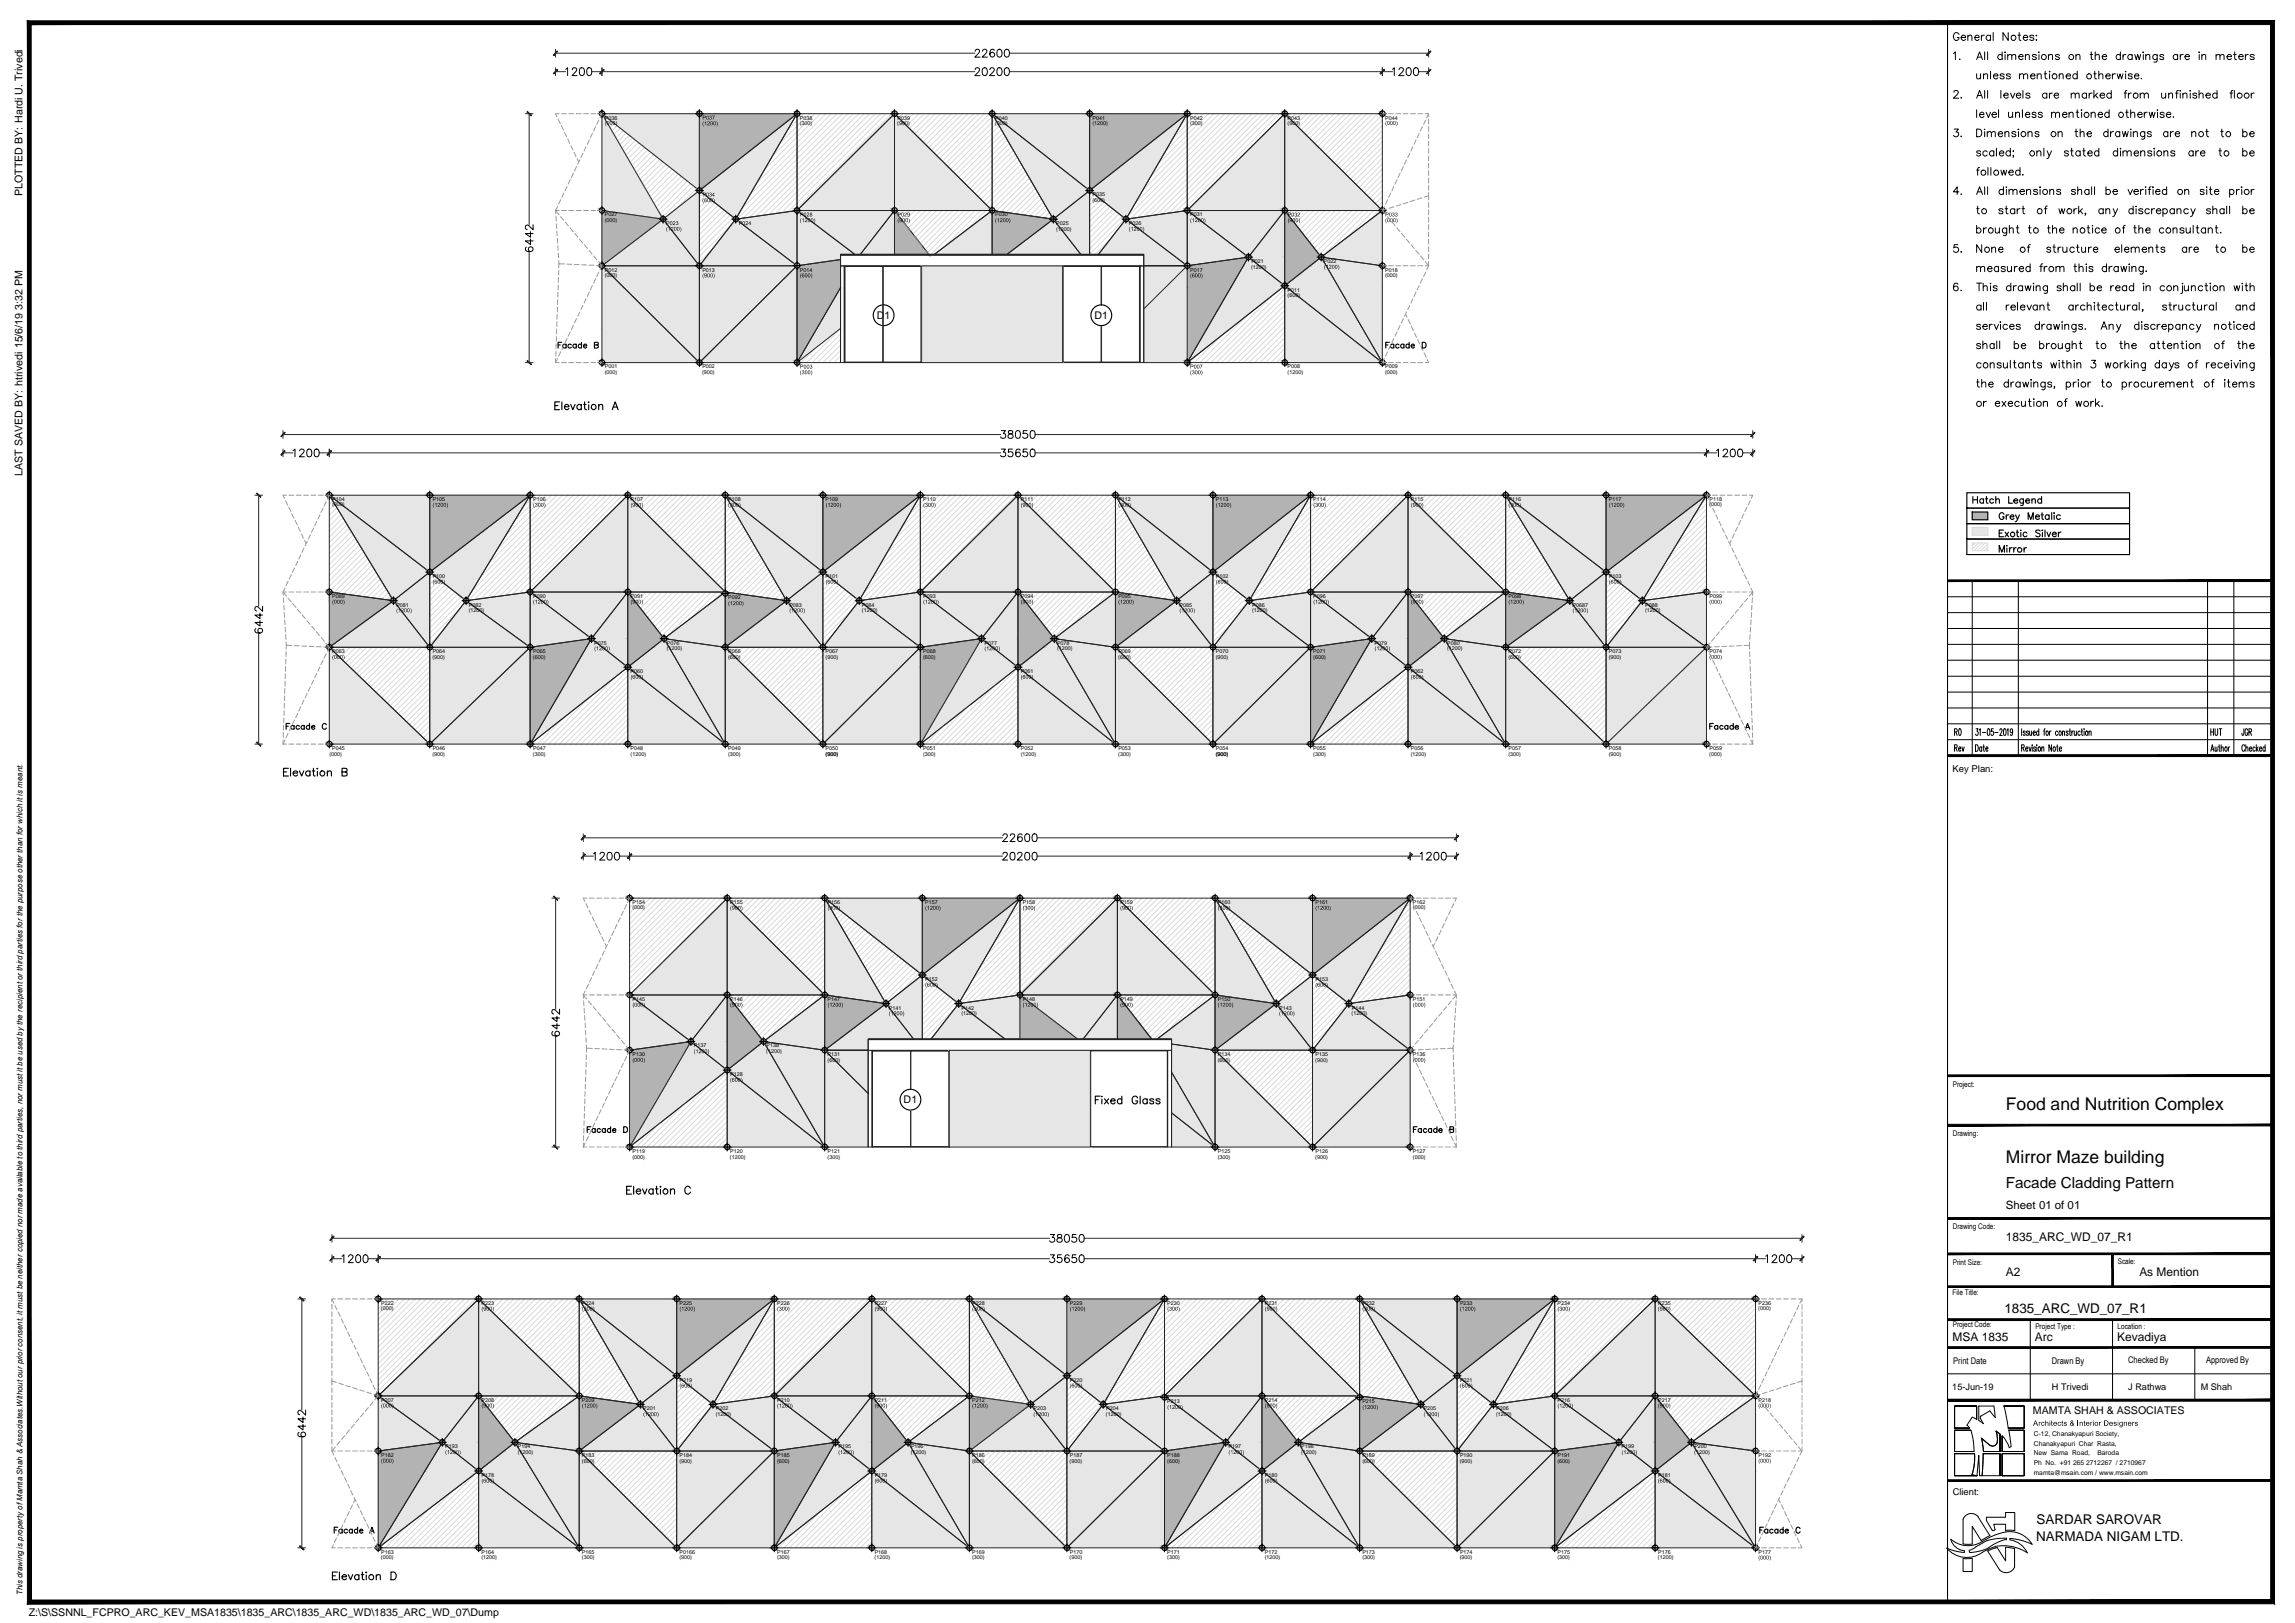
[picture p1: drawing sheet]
<svg xmlns="http://www.w3.org/2000/svg" width="594mm" height="420mm" viewBox="0 0 594 420" stroke-linecap="round" stroke-linejoin="round" font-family="sans-serif">
<defs><g id="words">
<g font-size="4.5">
<text x="519.2" y="287.3">Food and Nutrition Complex</text>
<text x="519.2" y="301">Mirror Maze building</text>
</g>
<text font-size="3.9" x="519.2" y="307.4">Facade Cladding Pattern</text>
<g font-size="3.5">
<text x="518.9" y="339.8">1835_ARC_WD_07_R1</text>
<text x="527.2" y="394.6">SARDAR SAROVAR</text>
<text x="527.1" y="398.8">NARMADA NIGAM LTD.</text>
</g>
<g font-size="3.1">
<text x="519.2" y="321.3">1835_ARC_WD_07_R1</text>
<text x="519.2" y="330.4">A2</text>
<text x="553.8" y="330.4">As Mention</text>
<text x="505.4" y="347.3">MSA 1835</text>
<text x="526.7" y="347.3">Arc</text>
<text x="548.1" y="347.3">Kevadiya</text>
</g>
<text font-size="3" x="519.2" y="313.1">Sheet 01 of 01</text>
<g font-size="2.8">
<text x="5.8" y="50.7" transform="rotate(-90 5.8 50.7)">PLOTTED BY: Hardi U. Trivedi</text>
<text x="226.9" y="82.6">D1</text>
<text x="283.3" y="82.6">D1</text>
<text x="5.8" y="123.2" transform="rotate(-90 5.8 123.2)">LAST SAVED BY: htrivedi 15/6/19 3:32 PM</text>
<text x="233.9" y="285.6">D1</text>
<text x="526.2" y="366.1">MAMTA SHAH &amp; ASSOCIATES</text>
<text x="7.4" y="418.3">Z:\S\SSNNL_FCPRO_ARC_KEV_MSA1835\1835_ARC\1835_ARC_WD\1835_ARC_WD_07\Dump</text>
</g>
<text font-size="2.5" x="505.4" y="199.8">Key Plan:</text>
<g font-size="2.4">
<text x="505.6" y="353.1">Print Date</text>
<text x="531.1" y="353.1">Drawn By</text>
<text x="550.9" y="352.9">Checked By</text>
<text x="571.1" y="352.9">Approved By</text>
<text x="505.4" y="359.9">15-Jun-19</text>
<text x="531.1" y="359.9">H Trivedi</text>
<text x="550.9" y="359.9">J Rathwa</text>
<text x="569.7" y="359.9">M Shah</text>
<text x="505.5" y="387.1">Client:</text>
</g>
<g font-size="2">
<text x="505.5" y="281.3">Project:</text>
<text x="505.5" y="294.1">Drawing:</text>
<text x="505.5" y="318.2">Drawing Code:</text>
<text x="505.5" y="327.4">Print Size:</text>
<text x="548.2" y="327.3">Scale:</text>
<text x="505.4" y="335.2">File Title:</text>
<text x="505.5" y="343.5">Project Code:</text>
<text x="526.9" y="344.1">Project Type :</text>
<text x="548.2" y="344.1">Location :</text>
<text x="5.8" y="413" transform="rotate(-90 5.8 413)">This drawing is property of Mamta Shah &amp; Associates.Without our prior consent, it must be neither copied nor made available to third parties, nor must it be used by the recipient or third parties for the purpose other than for which it is meant.</text>
</g>
<g font-size="1.7">
<text x="526.5" y="371.7">C-12, Chanakyapuri Society,</text>
<text x="526.4" y="376.8">New Sama Road,</text>
<text x="526.5" y="374.3">Chanakyapuri Char Rasta,</text>
<text x="542.9" y="376.8">Baroda</text>
<text x="526.4" y="379.3">Ph No. +91 265 2712267 / 2710967</text>
<text x="526.4" y="381.9">mamta@msain.com / www.msain.com</text>
</g>
<g font-size="1.4">
<text x="156.6" y="31">P036</text>
<text x="207" y="32.4">(300)</text>
<text x="207.1" y="31">P038</text>
<text x="232.3" y="32.4">(900)</text>
<text x="232.3" y="31">P039</text>
<text x="257.5" y="32.4">(300)</text>
<text x="257.6" y="31">P040</text>
<text x="282.8" y="32.4">(1200)</text>
<text x="282.8" y="31">P041</text>
<text x="308" y="32.4">(300)</text>
<text x="308.1" y="31">P042</text>
<text x="333.3" y="31">P043</text>
<text x="333.3" y="32.4">(900)</text>
<text x="358.6" y="31">P044</text>
<text x="282.8" y="52.3">(600)</text>
<text x="282.8" y="50.9">P035</text>
<text x="156.5" y="57.5">(000)</text>
<text x="156.6" y="56">P027</text>
<text x="257.6" y="56">P030</text>
<text x="273.4" y="59.7">(1200)</text>
<text x="273.4" y="58.3">P025</text>
<text x="292.2" y="58.3">P026</text>
<text x="308.1" y="56">P031</text>
<text x="156.5" y="71.8">(000)</text>
<text x="156.6" y="70.3">P012</text>
<text x="181.8" y="70.3">P013</text>
<text x="207.1" y="70.3">P014</text>
<text x="308.1" y="70.3">P017</text>
<text x="323.9" y="69.6">(1200)</text>
<text x="323.9" y="68.1">P021</text>
<text x="342.7" y="68.1">P022</text>
<text x="358.5" y="71.8">(000)</text>
<text x="358.6" y="70.3">P018</text>
<text x="333.3" y="75.5">P011</text>
<text x="333.3" y="77">(600)</text>
<text x="156.6" y="95.4">P001</text>
<text x="181.8" y="95.4">P002</text>
<text x="333.3" y="95.4">P008</text>
<text x="358.6" y="95.4">P009</text>
<text x="156.5" y="96.9">(000)</text>
<text x="181.8" y="96.9">(900)</text>
<text x="333.3" y="96.9">(1200)</text>
<text x="358.5" y="96.9">(000)</text>
<text x="86" y="131.1">(000)</text>
<text x="86" y="129.7">P104</text>
<text x="112" y="129.7">P105</text>
<text x="138" y="129.7">P106</text>
<text x="163.2" y="129.7">P107</text>
<text x="188.5" y="129.7">P108</text>
<text x="213.7" y="129.7">P109</text>
<text x="239" y="129.7">P110</text>
<text x="264.2" y="129.7">P111</text>
<text x="289.5" y="129.7">P112</text>
<text x="314.7" y="129.7">P113</text>
<text x="340" y="129.7">P114</text>
<text x="365.2" y="129.7">P115</text>
<text x="390.5" y="129.7">P116</text>
<text x="416.5" y="129.7">P117</text>
<text x="442.5" y="131.1">(000)</text>
<text x="442.5" y="129.7">P118</text>
<text x="112" y="149.6">P100</text>
<text x="213.7" y="149.6">P101</text>
<text x="314.7" y="149.6">P102</text>
<text x="416.5" y="149.6">P103</text>
<text x="86" y="154.8">P089</text>
<text x="138" y="154.8">P090</text>
<text x="163.2" y="154.8">P091</text>
<text x="188.5" y="155.2">P092</text>
<text x="239" y="154.8">P093</text>
<text x="264.2" y="154.8">P094</text>
<text x="289.5" y="154.8">P095</text>
<text x="340" y="154.8">P096</text>
<text x="365.2" y="154.8">P097</text>
<text x="390.5" y="154.8">P098</text>
<text x="442.5" y="154.8">P099</text>
<text x="102.6" y="157">P081</text>
<text x="121.4" y="158.5">(1200)</text>
<text x="121.4" y="157">P082</text>
<text x="204.3" y="157">P083</text>
<text x="223.1" y="157">P084</text>
<text x="223.1" y="158.5">(1200)</text>
<text x="305.3" y="157">P085</text>
<text x="324.1" y="158.5">(1200)</text>
<text x="324.1" y="157">P086</text>
<text x="407.1" y="157">P0687</text>
<text x="425.9" y="157">P088</text>
<text x="425.9" y="158.5">(1200)</text>
<text x="153.8" y="166.8">P075</text>
<text x="172.6" y="166.8">P076</text>
<text x="254.8" y="166.8">P077</text>
<text x="273.6" y="166.8">P078</text>
<text x="355.8" y="166.8">P079</text>
<text x="374.6" y="166.8">P080</text>
<text x="86" y="169.1">P063</text>
<text x="112" y="170.6">(900)</text>
<text x="112" y="169.1">P064</text>
<text x="138" y="170.6">(600)</text>
<text x="138" y="169.1">P065</text>
<text x="172.6" y="168.3">(1200)</text>
<text x="188.5" y="170.6">(600)</text>
<text x="188.5" y="169.1">P066</text>
<text x="213.7" y="169.1">P067</text>
<text x="213.7" y="170.6">(900)</text>
<text x="239" y="170.6">(600)</text>
<text x="239" y="169.1">P068</text>
<text x="273.6" y="168.3">(1200)</text>
<text x="289.5" y="170.6">(600)</text>
<text x="289.5" y="169.1">P069</text>
<text x="314.7" y="170.6">(900)</text>
<text x="314.7" y="169.1">P070</text>
<text x="340" y="169.1">P071</text>
<text x="340" y="170.6">(600)</text>
<text x="374.6" y="168.3">(1200)</text>
<text x="390.5" y="169.1">P072</text>
<text x="390.5" y="170.6">(600)</text>
<text x="416.5" y="169.1">P073</text>
<text x="416.5" y="170.6">(900)</text>
<text x="442.5" y="169.1">P074</text>
<text x="163.2" y="174.3">P060</text>
<text x="264.2" y="174.3">P061</text>
<text x="365.2" y="174.3">P062</text>
<text x="85.3" y="195.6">(000)</text>
<text x="86" y="194.2">P045</text>
<text x="112" y="195.6">(900)</text>
<text x="112" y="194.2">P046</text>
<text x="138" y="195.6">(300)</text>
<text x="138" y="194.2">P047</text>
<text x="163.2" y="194.2">P048</text>
<text x="163.2" y="195.6">(1200)</text>
<text x="188.5" y="195.6">(300)</text>
<text x="188.5" y="194.2">P049</text>
<text x="213.7" y="194.2">P050</text>
<text x="213.7" y="195.6">(900)</text>
<text x="239" y="195.6">(300)</text>
<text x="239" y="194.2">P051</text>
<text x="264.2" y="194.2">P052</text>
<text x="264.2" y="195.6">(1200)</text>
<text x="289.5" y="195.6">(300)</text>
<text x="289.5" y="194.2">P053</text>
<text x="314.7" y="195.6">(900)</text>
<text x="314.7" y="194.2">P054</text>
<text x="340" y="194.2">P055</text>
<text x="340" y="195.6">(300)</text>
<text x="365.2" y="195.6">(1200)</text>
<text x="365.2" y="194.2">P056</text>
<text x="390.5" y="194.2">P057</text>
<text x="390.5" y="195.6">(300)</text>
<text x="416.5" y="194.2">P058</text>
<text x="416.5" y="195.6">(900)</text>
<text x="442.5" y="195.6">(000)</text>
<text x="442.5" y="194.2">P059</text>
<text x="163.7" y="235.4">(000)</text>
<text x="163.7" y="234">P154</text>
<text x="189" y="234">P155</text>
<text x="214.2" y="234">P156</text>
<text x="239.5" y="234">P157</text>
<text x="264.7" y="234">P158</text>
<text x="290" y="234">P159</text>
<text x="315.2" y="234">P160</text>
<text x="340.5" y="234">P161</text>
<text x="365.7" y="234">P162</text>
<text x="365.7" y="235.4">(000)</text>
<text x="239.5" y="253.9">P152</text>
<text x="340.5" y="253.9">P153</text>
<text x="163.7" y="259.1">P145</text>
<text x="189" y="259.1">P146</text>
<text x="214.2" y="259.1">P147</text>
<text x="230.1" y="261.3">P141</text>
<text x="248.9" y="262.8">(1200)</text>
<text x="248.9" y="261.3">P142</text>
<text x="264.7" y="259.1">P148</text>
<text x="290" y="259.1">P149</text>
<text x="315.2" y="259.1">P150</text>
<text x="331.1" y="261.3">P143</text>
<text x="349.9" y="262.8">(1200)</text>
<text x="349.9" y="261.3">P144</text>
<text x="365.7" y="259.1">P151</text>
<text x="163.7" y="273.4">P130</text>
<text x="179.6" y="271.2">P137</text>
<text x="198.4" y="272.6">(1200)</text>
<text x="198.4" y="271.2">P138</text>
<text x="214.2" y="273.4">P131</text>
<text x="214.2" y="274.9">(600)</text>
<text x="315.2" y="273.4">P134</text>
<text x="315.2" y="274.9">(600)</text>
<text x="340.5" y="274.9">(900)</text>
<text x="340.5" y="273.4">P135</text>
<text x="365.7" y="273.4">P136</text>
<text x="189" y="278.6">P128</text>
<text x="163.7" y="299.9">(000)</text>
<text x="163.7" y="298.5">P119</text>
<text x="189" y="299.9">(1200)</text>
<text x="189" y="298.5">P120</text>
<text x="214.2" y="298.5">P121</text>
<text x="214.2" y="299.9">(300)</text>
<text x="315.2" y="298.5">P125</text>
<text x="315.2" y="299.9">(300)</text>
<text x="340.5" y="299.9">(900)</text>
<text x="340.5" y="298.5">P126</text>
<text x="365.7" y="298.5">P127</text>
<text x="365.7" y="299.9">(000)</text>
<text x="98.6" y="339.2">(000)</text>
<text x="98.7" y="337.8">P222</text>
<text x="124.7" y="337.8">P223</text>
<text x="150.7" y="337.8">P224</text>
<text x="175.9" y="337.8">P225</text>
<text x="201.2" y="337.8">P226</text>
<text x="226.4" y="337.8">P227</text>
<text x="251.7" y="337.8">P228</text>
<text x="276.9" y="337.8">P229</text>
<text x="302.2" y="337.8">P230</text>
<text x="327.4" y="337.8">P231</text>
<text x="352.7" y="337.8">P232</text>
<text x="377.9" y="337.8">P233</text>
<text x="403.2" y="337.8">P234</text>
<text x="429.2" y="337.8">P235</text>
<text x="455.2" y="339.2">(000)</text>
<text x="455.2" y="337.8">P236</text>
<text x="175.9" y="357.7">P219</text>
<text x="276.9" y="357.7">P220</text>
<text x="377.9" y="357.7">P221</text>
<text x="98.7" y="362.9">P207</text>
<text x="124.7" y="362.9">P208</text>
<text x="150.7" y="362.9">P209</text>
<text x="166.5" y="365.1">P201</text>
<text x="185.3" y="365.1">P202</text>
<text x="201.2" y="362.9">P210</text>
<text x="226.4" y="362.9">P211</text>
<text x="251.7" y="362.9">P212</text>
<text x="267.5" y="365.1">P203</text>
<text x="286.3" y="365.1">P204</text>
<text x="302.2" y="363.3">P213</text>
<text x="327.4" y="362.9">P214</text>
<text x="352.7" y="363.3">P215</text>
<text x="368.5" y="365.1">P205</text>
<text x="387.3" y="365.1">P206</text>
<text x="403.2" y="362.9">P216</text>
<text x="429.2" y="362.9">P217</text>
<text x="455.2" y="362.9">P218</text>
<text x="185.3" y="366.6">(1200)</text>
<text x="286.3" y="366.6">(1200)</text>
<text x="387.3" y="366.6">(1200)</text>
<text x="98.7" y="377.2">P182</text>
<text x="115.3" y="374.9">P193</text>
<text x="134" y="376.4">(1200)</text>
<text x="134.1" y="374.9">P194</text>
<text x="150.7" y="377.2">P183</text>
<text x="175.9" y="377.2">P184</text>
<text x="201.2" y="377.2">P185</text>
<text x="217" y="374.9">P195</text>
<text x="235.8" y="376.4">(1200)</text>
<text x="235.8" y="374.9">P196</text>
<text x="251.7" y="377.2">P186</text>
<text x="276.9" y="377.2">P187</text>
<text x="302.2" y="377.2">P188</text>
<text x="318" y="374.9">P197</text>
<text x="336.8" y="376.4">(1200)</text>
<text x="336.8" y="374.9">P198</text>
<text x="352.7" y="377.2">P189</text>
<text x="377.9" y="377.2">P190</text>
<text x="403.2" y="377.2">P191</text>
<text x="419.8" y="374.9">P199</text>
<text x="438.6" y="376.4">(1200)</text>
<text x="438.6" y="374.9">P200</text>
<text x="455.2" y="377.2">P192</text>
<text x="124.7" y="382.3">P178</text>
<text x="150.7" y="378.6">(600)</text>
<text x="175.9" y="378.6">(900)</text>
<text x="201.2" y="378.6">(600)</text>
<text x="226.4" y="382.3">P179</text>
<text x="251.7" y="378.6">(600)</text>
<text x="276.9" y="378.6">(900)</text>
<text x="302.2" y="378.6">(600)</text>
<text x="327.4" y="382.3">P180</text>
<text x="352.7" y="378.6">(600)</text>
<text x="377.9" y="378.6">(900)</text>
<text x="403.2" y="378.6">(600)</text>
<text x="429.2" y="382.3">P181</text>
<text x="98.6" y="403.7">(000)</text>
<text x="98.7" y="402.2">P163</text>
<text x="124.6" y="403.7">(1200)</text>
<text x="124.7" y="402.2">P164</text>
<text x="150.7" y="402.2">P165</text>
<text x="150.7" y="403.7">(300)</text>
<text x="175.9" y="403.7">(900)</text>
<text x="175.9" y="402.2">P0166</text>
<text x="201.2" y="402.2">P167</text>
<text x="201.2" y="403.7">(300)</text>
<text x="226.4" y="403.7">(1200)</text>
<text x="226.4" y="402.2">P168</text>
<text x="251.7" y="402.2">P169</text>
<text x="251.7" y="403.7">(300)</text>
<text x="276.9" y="403.7">(900)</text>
<text x="276.9" y="402.2">P170</text>
<text x="302.2" y="402.2">P171</text>
<text x="302.2" y="403.7">(300)</text>
<text x="327.4" y="403.7">(1200)</text>
<text x="327.4" y="402.2">P172</text>
<text x="352.7" y="402.2">P173</text>
<text x="352.7" y="403.7">(300)</text>
<text x="377.9" y="403.7">(900)</text>
<text x="377.9" y="402.2">P174</text>
<text x="403.2" y="402.2">P175</text>
<text x="403.2" y="403.7">(300)</text>
<text x="429.2" y="403.7">(1200)</text>
<text x="429.2" y="402.2">P176</text>
<text x="455.2" y="402.2">P177</text>
</g>
</g></defs>
<!-- layer: Hth_Elv_200 -->
<g fill="none" stroke="#d9d9d9" stroke-width=".26">
<path d="M155.8 29.4h.1M156.6 30l-.3 .3M157.4 30.7l-.5 .5M158.2 31.3l-.8 .8M159 31.9l-1.1 1.1M159.8 32.5l-1.4 1.4M160.6 33.2l-1.7 1.6M161.4 33.8l-1.9 1.9M162.1 34.4l-2.1 2.2M162.9 35l-2.4 2.5M163.7 35.7l-2.7 2.7M164.5 36.3l-3 3"/>
<path d="M165.3 36.9l-3.3 3.2M166.1 37.5l-3.5 3.6M166.9 38.2l-3.8 3.8M167.7 38.8l-4.1 4.1M168.5 39.4l-4.4 4.3M206.7 29.4l-1 1M208.1 29.4l-4.3 4.4M209.6 29.4l-7.8 7.8M211 29.4l-11.2 11.1M212.4 29.4l-14.5 14.5M213.8 29.4l-17.9 17.9M215.2 29.4l-21.2 21.2"/>
<path d="M216.6 29.4l-24.6 24.6M218 29.4l-27.2 27.3M219.5 29.4l-27.1 27M220.9 29.4l-26.8 26.8M222.3 29.4l-26.6 26.6M223.7 29.4l-26.3 26.4M225.1 29.4l-26.1 26.1M226.6 29.4l-25.9 25.9M228 29.4l-25.7 25.6M229.3 29.4l-25.4 25.4M230.8 29.4l-25.2 25.2M232.2 29.4l-.3 .3"/>
<path d="M233.6 29.4l-1 1.1M235 29.4l-1.7 1.7M236.4 29.4l-2.4 2.4M237.9 29.4l-3.2 3.2M239.3 29.4l-3.9 3.8M240.7 29.4l-4.6 4.6M242.1 29.4l-5.3 5.2M243.5 29.4l-5.9 6M244.9 29.4l-6.6 6.7M246.3 29.4l-7.3 7.4M247.8 29.4l-8.1 8.1M249.2 29.4l-8.8 8.8"/>
<path d="M250.6 29.4l-9.5 9.5M252 29.4l-10.2 10.2M253.4 29.4l-10.9 10.9M254.8 29.4l-11.6 11.6M256.2 29.4l-12.2 12.3M257.1 29.9l-12.4 12.5M257.6 30.8l-12.3 12.3M258.2 31.7l-12.1 12.1M258.7 32.6l-11.9 11.9M259.2 33.5l-11.7 11.7M259.7 34.4l-11.5 11.5M260.3 35.3l-11.4 11.4"/>
<path d="M260.8 36.2l-11.2 11.1M261.3 37.1l-11 11M261.8 38l-10.8 10.8M262.3 38.9l-10.6 10.6M262.8 39.8l-10.3 10.4M308.6 29.4l-3 3M310 29.4l-6.4 6.3M311.4 29.4l-9.7 9.7M312.8 29.4l-13.1 13.1M314.2 29.4l-16.4 16.5M315.6 29.4l-19.8 19.8M317.1 29.4l-23.2 23.2"/>
<path d="M318.5 29.4l-26.6 26.6M319.9 29.4l-27.1 27.1M321.3 29.4l-26.9 26.9M322.7 29.4l-26.6 26.7M324.1 29.4l-26.4 26.5M325.5 29.4l-26.2 26.2M327 29.4l-26 26M328.4 29.4l-25.8 25.8M329.8 29.4l-25.5 25.5M331.2 29.4l-25.3 25.3M332.6 29.4h.1M334 29.4l-.7 .8"/>
<path d="M335.4 29.4l-1.4 1.4M336.9 29.4l-2.2 2.2M338.3 29.4l-2.9 2.9M339.7 29.4l-3.5 3.5M341.1 29.4l-4.3 4.3M342.5 29.4l-4.9 5M343.9 29.4l-5.6 5.7M345.3 29.4l-6.3 6.4M346.7 29.4l-7 7.1M348.2 29.4l-7.8 7.8M349.6 29.4l-8.5 8.5M351 29.4l-9.2 9.2"/>
<path d="M352.4 29.4l-9.9 9.9M353.8 29.4l-10.6 10.6M355.2 29.4l-11.3 11.3M356.6 29.4l-11.9 12M357.8 29.6l-12.4 12.5M357.8 31.1l-11.7 11.7M357.8 32.5l-11 11M357.8 33.9l-10.3 10.4M357.8 35.3l-9.6 9.6M357.8 36.7l-8.9 8.9M357.8 38.2l-8.2 8.2M357.8 39.6l-7.5 7.4"/>
<path d="M169.3 40l-4.6 4.6M170 40.7l-4.8 4.8M170.8 41.3l-5.1 5.1M171.6 41.9l-5.4 5.4M172.4 42.5l-5.7 5.7M173.2 43.2l-6 5.9M174 43.7l-6.2 6.3M174.8 44.4l-6.5 6.5M175.6 45l-6.8 6.8M176.4 45.6l-7.1 7.1M177.2 46.2l-7.4 7.4M178 46.9l-7.6 7.6"/>
<path d="M178.8 47.5l-7.9 7.9M179.6 48.1l-8.2 8.2M180.3 48.7l-5.4 5.5M181.1 49.4l-.1 .1M181.9 50l-.9 .9M182.7 50.6l-1.7 1.7M183.5 51.2l-2.5 2.5M184.3 51.9l-3.3 3.2M185.1 52.5l-4.1 4M185.9 53.1l-4.9 4.8M186.7 53.7l-5.7 5.7M187.4 54.4l-6.4 6.4"/>
<path d="M188.2 55l-7.2 7.2M189 55.6l-8 8M189.5 58l-8.5 8.4M189.9 56.2l-8.9 8.8M232.6 54.5l-.6 .5M234 54.5l-1.4 1.4M235.4 54.5l-2.2 2.2M236.8 54.5l-2.9 3M238.2 54.5l-3.7 3.8M239.6 54.5l-4.5 4.5M241.1 54.5l-5.4 5.3M242.5 54.5l-6.2 6.1"/>
<path d="M243.9 54.5l-6.9 6.9M245.3 54.5l-7.7 7.7M246.7 54.5l-8.5 8.5M248.1 54.5l-9.3 9.3M249.5 54.5l-10 10.1M251 54.5l-10.9 10.9M252.4 54.5l-11.4 11.3M253.8 54.5l-9.6 9.6M255.2 54.5l-5.1 5.1M256.6 54.5l-.6 .6M263.3 40.7l-10.1 10.2M263.9 41.6l-10 10"/>
<path d="M264.4 42.5l-9.8 9.8M264.9 43.4l-9.6 9.6M265.5 44.3l-9.5 9.4M266 45.1l-9.3 9.3M266.5 46.1l-8.6 8.6M267 47l-7.9 7.8M267.5 47.9l-7.1 7.1M268 48.7l-6.4 6.5M268.5 49.6l-5.7 5.7M269.1 50.5l-5 5M269.6 51.4l-4.3 4.3M270.1 52.3l-3.5 3.6"/>
<path d="M270.6 53.2l-2.8 2.9M271.2 54.1l-2.1 2.1M271.7 55l-1.4 1.4M272.2 55.9l-.7 .7M282.6 49.8l-.5 .5M283.4 50.3l-1.3 1.4M284.2 51l-2.1 2.1M285 51.6l-2.9 2.9M285.8 52.3l-3.7 3.6M286.5 52.8l-4.4 4.5M287.3 53.5l-5.2 5.3M288.1 54.1l-6 6.1"/>
<path d="M288.9 54.7l-6.8 6.9M289.7 55.3l-7.6 7.7M290.5 56l-8.4 8.4M291.3 56.6l-9.2 9.2M333 54.5l-.2 .3M334.4 54.5l-1 1M335.8 54.5l-1.8 1.8M337.3 54.5l-2.7 2.6M338.7 54.5l-3.5 3.4M340 54.5l-4.1 4.2M341.5 54.5l-5 5M342.9 54.5l-5.8 5.8"/>
<path d="M344.3 54.5l-6.6 6.6M345.7 54.5l-7.3 7.4M347.1 54.5l-8.2 8.2M348.6 54.5l-9 9M350 54.5l-9.8 9.8M351.4 54.5l-10.6 10.6M352.8 54.5l-11.4 11.4M354.2 54.5l-11.4 11.5M355.6 54.5l-7 7M357 54.5l-2.5 2.5M357.8 41l-6.7 6.8M357.8 42.4l-6 6.1"/>
<path d="M357.8 43.8l-5.3 5.4M357.8 45.2l-4.6 4.7M357.8 46.6l-3.9 4M357.8 48.1l-3.2 3.2M357.8 49.5l-2.5 2.5M357.8 50.9l-1.8 1.8M357.8 52.3l-1.1 1.1M357.8 53.7l-.4 .4M184.4 64.4l-3.4 3.4M287.6 61.8l-4.2 4M329.6 76.3l-17.6 17.6M332.6 74.7l-19.1 19.2"/>
<path d="M332.6 76.1l-17.7 17.8M332.6 77.6l-16.3 16.3M332.6 79l-14.9 14.9M211.3 90l-3.9 3.9M217.6 85.1l-8.8 8.8M217.6 86.5l-7.4 7.4M217.6 87.9l-6 6M217.6 89.3l-4.6 4.6M217.6 90.7l-3.2 3.2M217.6 92.2l-1.8 1.7M217.6 93.6l-.3 .3M309.5 92.1l-1.7 1.8"/>
<path d="M316.2 86.9l-7 7M322.9 81.6l-12.3 12.3M332.6 80.4l-13.5 13.5M332.6 81.8l-12.1 12.1M332.6 83.2l-10.7 10.7M332.6 84.6l-9.3 9.3M332.6 86l-7.8 7.9M332.6 87.5l-6.4 6.4M332.6 88.9l-5 5M332.6 90.3l-3.6 3.6M332.6 91.7l-2.2 2.2M332.6 93.1l-.8 .8"/>
<path d="M85.6 128.7l-.4 .4M86.1 129.6l-.9 .9M86.7 130.5l-1.5 1.4M87.2 131.4l-2 2M87.7 132.3l-2.5 2.5M88.3 133.2l-3.1 3M88.8 134l-3.6 3.6M89.4 134.9l-4.2 4.1M89.9 135.8l-4.7 4.6M90.4 136.7l-5.2 5.1M91 137.6l-5.8 5.7M91.5 138.4l-6.3 6.3"/>
<path d="M92 139.3l-6.8 6.8M138.5 128.2l-3.2 3.2M139.9 128.2l-6.8 6.8M141.3 128.2l-10.4 10.4M142.7 128.2l-14 14M144.2 128.2l-17.7 17.7M145.6 128.2l-21.3 21.3M147 128.2l-24.9 24.8M148.4 128.2l-27.2 27.2M149.8 128.2l-27 27M151.2 128.2l-26.8 26.8M152.6 128.2l-26.5 26.6"/>
<path d="M154.1 128.2l-26.4 26.3M155.5 128.2l-26.1 26.1M156.9 128.2l-25.9 25.9M158.3 128.2l-25.7 25.7M159.7 128.2l-25.5 25.5M161.1 128.2l-25.2 25.2M162.5 128.2h.1M163.9 128.2l-.7 .7M165.4 128.2l-1.5 1.4M166.8 128.2l-2.1 2.1M168.2 128.2l-2.9 2.8M169.6 128.2l-3.5 3.5"/>
<path d="M171 128.2l-4.2 4.2M172.5 128.2l-5 5M173.8 128.2l-5.6 5.6M175.3 128.2l-6.4 6.3M176.7 128.2l-7.1 7.1M178.1 128.2l-7.8 7.7M179.5 128.2l-8.4 8.5M180.9 128.2l-9.2 9.2M182.4 128.2l-9.9 9.9M183.8 128.2l-10.6 10.6M185.2 128.2l-11.3 11.3M186.6 128.2l-12 12"/>
<path d="M187.8 128.3l-12.5 12.6M188.4 129.3l-12.4 12.3M188.9 130.1l-12.2 12.2M189.4 131l-12 12M189.9 131.9l-11.8 11.8M190.4 132.8l-11.6 11.6M191 133.7l-11.4 11.4M191.5 134.6l-11.3 11.2M192 135.5l-11 11M192.5 136.4l-10.8 10.8M193 137.3l-10.6 10.6M193.5 138.2l-10.4 10.4"/>
<path d="M194.1 139.1l-10.3 10.3M194.6 140l-10.1 10M238.9 128.2l-1.6 1.6M240.3 128.2l-4.9 5M241.8 128.2l-8.4 8.3M243.1 128.2l-11.7 11.7M244.5 128.2l-15 15.1M246 128.2l-18.5 18.5M247.4 128.2l-21.8 21.8M248.8 128.2l-25.2 25.2M250.2 128.2l-27.2 27.2M251.7 128.2l-27.1 27"/>
<path d="M253.1 128.2l-26.8 26.8M254.5 128.2l-26.5 26.5M255.9 128.2l-26.3 26.3M257.3 128.2l-26 26M258.7 128.2l-25.8 25.8M260.1 128.2l-25.6 25.6M261.5 128.2l-25.3 25.4M263 128.2l-25.2 25.1M264.4 128.2l-.5 .4M265.8 128.2l-1.1 1.1M267.2 128.2l-1.9 1.8M268.6 128.2l-2.5 2.5"/>
<path d="M270 128.2l-3.2 3.2M271.4 128.2l-3.9 3.9M272.9 128.2l-4.7 4.7M274.3 128.2l-5.4 5.3M275.7 128.2l-6.1 6.1M277.1 128.2l-6.8 6.8M278.5 128.2l-7.5 7.5M279.9 128.2l-8.2 8.2M281.3 128.2l-8.9 8.9M282.7 128.2l-9.5 9.6M284.2 128.2l-10.3 10.3M285.6 128.2l-11 11"/>
<path d="M287 128.2l-11.7 11.7M288.4 128.2l-12.4 12.4M289.1 128.9l-12.4 12.4M289.7 129.8l-12.3 12.2M290.2 130.7l-12.1 12M290.7 131.5l-11.9 11.9M291.2 132.4l-11.6 11.7M291.7 133.3l-11.5 11.5M292.3 134.3l-11.3 11.3M292.8 135.1l-11.1 11.1M293.3 136l-10.9 11M293.8 136.9l-10.7 10.7"/>
<path d="M294.3 137.8l-10.5 10.6M294.8 138.7l-10.3 10.4M295.4 139.6l-10.2 10.1M339.3 128.2l-.2 .2M340.7 128.2l-3.5 3.6M342.1 128.2l-6.9 6.9M343.6 128.2l-10.3 10.3M345 128.2l-13.7 13.7M346.4 128.2l-17.1 17M347.8 128.2l-20.4 20.4M349.2 128.2l-23.8 23.8M350.6 128.2l-27.1 27.1"/>
<path d="M352 128.2l-27 27.1M353.5 128.2l-26.9 26.8M354.9 128.2l-26.7 26.6M356.3 128.2l-26.4 26.4M357.7 128.2l-26.2 26.2M359.1 128.2l-25.9 25.9M360.5 128.2l-25.7 25.7M361.9 128.2l-25.4 25.4M363.4 128.2l-25.3 25.2M364.8 128.2l-.2 .1M366.2 128.2l-.9 .8M367.6 128.2l-1.6 1.5"/>
<path d="M369 128.2l-2.2 2.2M370.4 128.2l-2.9 3M371.8 128.2l-3.6 3.6M373.2 128.2l-4.3 4.4M374.7 128.2l-5.1 5M376.1 128.2l-5.8 5.8M377.5 128.2l-6.5 6.5M378.9 128.2l-7.2 7.2M380.3 128.2l-7.9 7.9M381.7 128.2l-8.5 8.6M383.1 128.2l-9.2 9.3M384.6 128.2l-10 10"/>
<path d="M386 128.2l-10.7 10.7M387.4 128.2l-11.4 11.4M388.8 128.2l-12.1 12.1M389.9 128.5l-12.5 12.5M390.5 129.4l-12.4 12.3M391 130.2l-12.2 12.2M391.5 131.1l-12 12M392.1 132l-11.9 11.8M392.6 132.9l-11.7 11.6M393.1 133.7l-11.4 11.6M393.6 134.6l-11.2 11.3M394.2 135.5l-11.1 11.2"/>
<path d="M394.7 136.4l-10.9 10.9M395.3 137.3l-10.8 10.8M395.8 138.1l-10.6 10.7M396.4 139l-10.5 10.5M396.9 139.9l-10.3 10.3M441.7 129l-1.2 1.3M441.7 130.4l-3.4 3.5M441.7 131.8l-5.6 5.7M441.7 133.2l-7.8 7.9M441.7 134.7l-10 10M441.7 136.1l-12.2 12.2M441.7 137.5l-14.4 14.4"/>
<path d="M441.7 138.9l-26 26M92.6 140.2l-7.4 7.3M93.1 141.1l-7.9 7.8M93.6 142l-8.4 8.3M94.1 142.8l-8.9 8.9M94.7 143.7l-9.5 9.5M95.2 144.6l-8.8 8.8M95.7 145.5l-8 8.1M96.3 146.4l-7.4 7.4M96.8 147.2l-6.6 6.7M97.4 148.1l-6 6M97.9 149l-5.2 5.3"/>
<path d="M98.5 149.9l-4.6 4.5M99 150.8l-3.8 3.8M99.5 151.7l-3.1 3M100 152.5l-2.4 2.4M100.6 153.4l-1.7 1.7M101.1 154.3l-1 1M101.6 155.2l-.2 .2M111.4 148.2l-.2 .2M112.2 148.9l-1 .9M113 149.5l-1.8 1.7M113.8 150.1l-2.6 2.5M114.6 150.7l-3.4 3.3"/>
<path d="M115.3 151.3l-4.1 4.2M116.1 151.9l-4.9 5M117 152.6l-5.8 5.7M117.8 153.2l-6.6 6.5M118.5 153.8l-7.3 7.3M119 157.6l-7.8 7.8M119.3 154.4l-8.1 8.1M120.1 155.1l-8.9 8.8M162.9 153.3l-.2 .2M164.3 153.3l-1 1M165.8 153.3l-1.9 1.8M167.2 153.3l-2.7 2.6"/>
<path d="M168.6 153.3l-3.4 3.4M170 153.3l-4.2 4.2M171.4 153.3l-5 5M172.8 153.3l-5.8 5.8M174.2 153.3l-6.6 6.6M175.7 153.3l-7.4 7.4M177.1 153.3l-8.2 8.2M178.5 153.3l-9 8.9M179.9 153.3l-9.8 9.7M181.3 153.3l-10.5 10.5M182.7 153.3l-11.3 11.3M184.1 153.3l-11.4 11.4"/>
<path d="M185.6 153.3l-7 6.9M187 153.3l-2.5 2.4M195.1 140.9l-9.9 9.9M195.6 141.8l-9.6 9.7M196.2 142.7l-9.6 9.5M196.7 143.6l-9.3 9.3M197.2 144.5l-8.9 8.8M197.7 145.3l-8.1 8.2M198.2 146.2l-7.4 7.5M198.7 147.1l-6.7 6.8M199.2 148.1l-5.9 5.9M199.8 148.9l-5.3 5.3"/>
<path d="M200.3 149.8l-4.6 4.6M200.8 150.7l-3.8 3.9M201.3 151.6l-3.1 3.1M201.9 152.5l-2.4 2.4M202.4 153.4l-1.7 1.7M202.9 154.3l-.9 1M203.4 155.2l-.2 .2M213.2 148.3l-.2 .1M214 148.9l-1 1M214.8 149.5l-1.8 1.8M215.5 150.1l-2.5 2.6M216.4 150.8l-3.4 3.3"/>
<path d="M217.2 151.4l-4.2 4.1M218 152l-5 4.9M218.7 152.6l-5.7 5.7M219.5 153.2l-6.5 6.6M220.3 153.9l-7.3 7.3M220.5 157.9l-7.5 7.5M221.1 154.5l-8.1 8.1M221.9 155.1l-8.9 8.9M264.7 153.3l-.6 .7M266.2 153.3l-1.5 1.5M267.6 153.3l-2.3 2.2M269 153.3l-3.1 3.1"/>
<path d="M270.4 153.3l-3.9 3.9M271.8 153.3l-4.6 4.7M273.2 153.3l-5.5 5.4M274.6 153.3l-6.2 6.2M276.1 153.3l-7.1 7M277.5 153.3l-7.9 7.8M278.9 153.3l-8.7 8.6M280.3 153.3l-9.4 9.4M281.7 153.3l-10.2 10.2M283.2 153.3l-11.1 11M284.6 153.3l-11.9 11.8M285.9 153.3l-8.8 8.8"/>
<path d="M287.4 153.3l-4.3 4.3M295.9 140.5l-10 10M296.4 141.4l-9.8 9.8M296.9 142.3l-9.6 9.6M297.5 143.2l-9.4 9.4M298 144.1l-9.2 9.2M298.5 145l-8.5 8.4M299 145.9l-7.7 7.7M299.5 146.8l-7 7M300 147.7l-6.3 6.3M300.6 148.6l-5.6 5.5M301.1 149.5l-4.9 4.8"/>
<path d="M301.6 150.3l-4.1 4.2M302.1 151.2l-3.4 3.5M302.6 152.1l-2.6 2.7M303.2 153l-2 2M303.7 153.9l-1.3 1.3M304.2 154.8l-.6 .6M314.6 148.6l-.6 .7M315.5 149.2l-1.5 1.5M316.2 149.9l-2.2 2.2M317 150.5l-3 3M317.8 151.1l-3.8 3.9M318.6 151.7l-4.6 4.7"/>
<path d="M319.4 152.4l-5.4 5.3M320.2 153l-6.2 6.2M321 153.6l-7 7M321.8 154.2l-7.8 7.8M322.6 154.8l-8.6 8.6M323.4 155.5l-9.4 9.3M365.2 153.3l-.4 .3M366.6 153.3l-1.2 1.1M368 153.3l-2 1.9M369.4 153.3l-2.8 2.7M370.8 153.3l-3.5 3.5M372.2 153.3l-4.3 4.3"/>
<path d="M373.6 153.3l-5.1 5.1M375.1 153.3l-6 5.9M376.5 153.3l-6.8 6.7M377.9 153.3l-7.5 7.5M379.3 153.3l-8.3 8.3M380.7 153.3l-9.1 9.1M382.1 153.3l-9.9 9.9M383.5 153.3l-10.7 10.7M385 153.3l-11.5 11.5M386.4 153.3l-10.7 10.6M387.8 153.3l-6.2 6.1M389.2 153.3l-1.7 1.7"/>
<path d="M397.4 140.8l-10.1 10.1M398 141.7l-9.9 9.9M398.5 142.6l-9.7 9.7M399 143.4l-9.5 9.6M399.5 144.3l-9 9.1M400.1 145.2l-8.4 8.3M400.6 146.1l-7.6 7.6M401.1 147l-6.9 6.9M401.7 147.8l-6.2 6.2M402.2 148.7l-5.5 5.5M402.7 149.6l-4.7 4.8M403.3 150.5l-4.1 4"/>
<path d="M403.8 151.4l-3.3 3.3M404.4 152.2l-2.7 2.7M404.9 153.1l-1.9 1.9M405.4 154l-1.2 1.2M406 154.9l-.5 .5M416.4 148.6l-.7 .8M417.2 149.3l-1.5 1.5M418 149.9l-2.3 2.3M418.8 150.5l-3.1 3.1M419.6 151.1l-3.9 3.9M420.4 151.8l-4.7 4.6M421.2 152.4l-5.5 5.4"/>
<path d="M422 153l-6.3 6.3M422.8 153.6l-7.1 7.1M423.6 154.2l-7.9 7.9M424.3 154.9l-8.6 8.6M441.7 140.3l-14.9 15M441.7 141.7l-13.3 13.3M441.7 143.1l-11.6 11.7M441.7 144.5l-10 10.1M441.7 146l-8.4 8.4M441.7 147.4l-6.7 6.8M441.7 148.8l-5.1 5.1M441.7 150.2l-3.5 3.5"/>
<path d="M441.7 151.7l-1.8 1.8M441.7 153l-.2 .3M511.2 140.6l-.7 .6M512.1 140.6l-1.6 1.5M513 140.6l-2 2M513.9 140.6l-2 2M514.5 142.6h.1M514.5 140.8l-1.7 1.8M514.5 141.7l-.8 .9M86.4 167.6l-.6 .5M87.8 167.6l-1.2 1.2M89.3 167.6l-2 1.9"/>
<path d="M90.7 167.6l-2.7 2.6M92.1 167.6l-3.4 3.3M93.5 167.6l-4.1 4M94.9 167.6l-4.7 4.7M96.3 167.6l-5.4 5.4M97.7 167.6l-6.1 6.1M99.2 167.6l-6.9 6.8M100.6 167.6l-7.6 7.5M102 167.6l-8.2 8.2M103.4 167.6l-8.9 8.9M104.8 167.6l-9.6 9.5M106.2 167.6l-10.3 10.3"/>
<path d="M107.6 167.6l-11 10.9M109 167.6l-11.6 11.7M110.5 167.6l-12.4 12.3M111.2 168.2l-12.4 12.5M111.2 169.6l-11.7 11.7M111.2 171l-11 11M111.2 172.4l-10.2 10.3M111.2 173.8l-9.5 9.6M111.2 175.3l-8.8 8.8M111.2 176.7l-8.1 8.1M111.2 178.1l-7.4 7.4M111.2 179.5l-6.7 6.7"/>
<path d="M114 164l-2.8 2.8M159.5 175.1l-17.5 17.5M162.5 173.5l-19.1 19.1M162.5 174.9l-17.7 17.7M162.5 176.3l-16.3 16.3M162.5 177.8l-14.9 14.8M162.5 179.2l-13.5 13.4M188.2 167.6l-.2 .2M189.7 167.6l-1 .9M191.1 167.6l-1.7 1.6M192.5 167.6l-2.4 2.3M193.9 167.6l-3.1 3"/>
<path d="M195.3 167.6l-3.8 3.7M196.8 167.6l-4.5 4.4M198.1 167.6l-5.1 5.1M199.5 167.6l-5.8 5.9M201 167.6l-6.6 6.5M202.4 167.6l-7.3 7.3M203.8 167.6l-8 8M205.2 167.6l-8.7 8.6M206.6 167.6l-9.4 9.4M208.1 167.6l-10.2 10.1M209.5 167.6l-10.8 10.8M210.9 167.6l-11.6 11.5"/>
<path d="M212.3 167.6l-12.2 12.2M213 168.2l-12.2 12.3M213 169.7l-11.5 11.5M213 171.1l-10.8 10.8M213 172.5l-10.1 10.1M213 173.9l-9.4 9.4M213 175.3l-8.7 8.7M213 176.8l-8 7.9M213 178.2l-7.3 7.2M213 179.6l-6.6 6.5M215.5 164.4l-2.5 2.4M257.8 177.3l-15.4 15.3"/>
<path d="M263.5 172.9l-19.7 19.7M263.5 174.3l-18.3 18.3M263.5 175.7l-16.9 16.9M263.5 177.2l-15.5 15.4M263.5 178.6l-14 14M263.5 180l-12.6 12.6M290.1 167.6l-.7 .6M291.5 167.6l-1.4 1.3M292.9 167.6l-2.1 2M294.3 167.6l-2.8 2.7M295.7 167.6l-3.4 3.4M297.1 167.6l-4.2 4.1"/>
<path d="M298.6 167.6l-4.9 4.8M300 167.6l-5.6 5.6M301.4 167.6l-6.3 6.2M302.8 167.6l-7 7M304.2 167.6l-7.7 7.7M305.6 167.6l-8.4 8.4M307 167.6l-9.1 9.1M308.5 167.6l-9.9 9.8M309.9 167.6l-10.6 10.5M311.3 167.6l-11.3 11.2M312.7 167.6l-11.9 11.9M314 167.7l-12.5 12.5"/>
<path d="M314 169.1l-11.8 11.8M314 170.5l-11.1 11.1M314 171.9l-10.4 10.4M314 173.3l-9.7 9.7M314 174.7l-9 9M314 176.2l-8.3 8.2M314 177.6l-7.6 7.5M314 179l-6.8 6.8M318.6 161.6l-4.6 4.7M355.9 179.5l-13.1 13.1M362.6 174.2l-18.4 18.4M364.5 173.8l-18.9 18.8"/>
<path d="M364.5 175.1l-17.5 17.5M364.5 176.6l-16.1 16M364.5 178l-14.7 14.6M364.5 179.4l-13.2 13.2M390.5 167.6l-.4 .3M391.9 167.6l-1.1 1M393.3 167.6l-1.7 1.7M394.7 167.6l-2.4 2.4M396.1 167.6l-3.1 3.1M397.5 167.6l-3.8 3.8M399 167.6l-4.6 4.5M400.4 167.6l-5.2 5.2"/>
<path d="M401.8 167.6l-5.9 5.9M403.2 167.6l-6.6 6.6M404.6 167.6l-7.3 7.3M406 167.6l-8 8M407.4 167.6l-8.6 8.6M408.8 167.6l-9.3 9.3M410.3 167.6l-10.1 10M411.7 167.6l-10.8 10.7M413.1 167.6l-11.5 11.4M414.5 167.6l-12.1 12.1M415.7 167.7l-12.6 12.7M415.7 169.1l-11.9 12"/>
<path d="M415.7 170.6l-11.2 11.2M415.7 172l-10.5 10.5M415.7 173.4l-9.7 9.8M415.7 174.8l-9 9.1M415.7 176.2l-8.3 8.4M415.7 177.6l-7.6 7.7M415.7 179l-6.9 7M420.1 162l-4.4 4.3M111.2 180.9l-5.9 6M111.2 182.3l-5.2 5.3M111.2 183.7l-4.5 4.6M111.2 185.2l-3.8 3.7"/>
<path d="M111.2 186.6l-3.1 3.1M111.2 188l-2.3 2.3M111.2 189.4l-1.6 1.7M111.2 190.8l-.9 .9M111.2 192.2l-.2 .2M139.5 190.9l-1.8 1.7M146.2 185.6l-7.1 7M152.9 180.3l-12.4 12.3M162.5 180.6l-12.1 12M162.5 182l-10.6 10.6M162.5 183.4l-9.2 9.2M162.5 184.8l-7.8 7.8"/>
<path d="M162.5 186.2l-6.4 6.4M162.5 187.6l-5 5M162.5 189.1l-3.6 3.5M162.5 190.5l-2.2 2.1M162.5 191.9l-.7 .7M213 181l-5.8 5.8M213 182.4l-5.1 5.2M213 183.8l-4.4 4.4M213 185.2l-3.7 3.7M213 186.7l-3 3M213 188.1l-2.3 2.2M213 189.5l-1.6 1.6"/>
<path d="M213 190.9l-.9 .9M213 192.3l-.2 .2M244.4 187.8l-4.8 4.8M251.1 182.5l-10.2 10.1M263.5 181.4l-11.2 11.2M263.5 182.8l-9.8 9.8M263.5 184.2l-8.4 8.4M263.5 185.6l-7 7M263.5 187l-5.6 5.6M263.5 188.5l-4.1 4.1M263.5 189.9l-2.7 2.7M263.5 191.3l-1.3 1.3"/>
<path d="M314 180.4l-6.1 6.1M314 181.8l-5.4 5.5M314 183.2l-4.7 4.7M314 184.6l-4 4.1M314 186.1l-3.3 3.3M314 187.5l-2.6 2.5M314 188.9l-1.9 1.9M314 190.3l-1.2 1.2M314 191.7l-.5 .5M342.6 190l-2.6 2.6M349.3 184.7l-7.9 7.9M364.5 180.8l-11.8 11.8"/>
<path d="M364.5 182.2l-10.4 10.4M364.5 183.7l-9 8.9M364.5 185.1l-7.6 7.5M364.5 186.5l-6.2 6.1M364.5 187.9l-4.8 4.7M364.5 189.3l-3.3 3.3M364.5 190.7l-1.9 1.9M364.5 192.1l-.5 .5M415.7 180.5l-6.1 6.2M415.7 181.9l-5.4 5.4M415.7 183.3l-4.7 4.8M415.7 184.7l-4 4"/>
<path d="M415.7 186.2l-3.3 3.3M415.7 187.6l-2.5 2.5M415.7 188.9l-1.8 1.9M415.7 190.4l-1.1 1.1M415.7 191.8l-.4 .4M164 232.5l-1 1M165.4 232.5l-2.4 2.5M166.9 232.5l-3.9 3.9M168.3 232.5l-5.3 5.3M169.7 232.5l-6.7 6.7M171.1 232.5l-8.1 8.1M172.5 232.5l-9.5 9.5"/>
<path d="M173.9 232.5l-10.9 10.9M175.3 232.5l-12.3 12.4M176.8 232.5l-13.8 13.8M178.2 232.5l-15.2 15.2M179.6 232.5l-16.6 16.6M181 232.5l-18 18M182.4 232.5l-19.4 19.4M183.8 232.5l-20.8 20.8M185.2 232.5l-22.2 22.3M186.6 232.5l-23.6 23.7M188.1 232.5l-24.3 24.3M189.5 232.5l-.6 .6"/>
<path d="M190.9 232.5l-1.3 1.3M192.3 232.5l-2 2M193.7 232.5l-2.7 2.8M195.1 232.5l-3.4 3.4M196.5 232.5l-4.1 4.2M198 232.5l-4.9 4.9M199.4 232.5l-5.6 5.6M200.8 232.5l-6.3 6.3M202.2 232.5l-6.9 7M203.6 232.5l-7.7 7.7M205 232.5l-8.3 8.4M206.4 232.5l-9 9.1"/>
<path d="M207.9 232.5l-9.8 9.8M209.3 232.5l-10.5 10.5M210.7 232.5l-11.2 11.2M212.1 232.5l-11.9 11.9M213.5 233.9l-11.9 11.9M213.5 235.4l-11.2 11.1M213.5 236.8l-10.4 10.4M213.5 238.2l-9.7 9.7M213.5 239.6l-9 9M213.5 232.5l-12.6 12.6M214.3 233.1l-.3 .3M215.1 233.8l-.6 .5"/>
<path d="M215.9 234.4l-.8 .8M216.7 235l-1.1 1.1M217.5 235.6l-1.4 1.4M218.3 236.3l-1.7 1.6M219.1 236.9l-1.9 1.9M219.8 237.5l-2.1 2.2M220.6 238.1l-2.4 2.5M221.4 238.8l-2.7 2.7M222.2 239.4l-3 3M264.4 232.5l-1 1.1M265.8 232.5l-4.4 4.5M267.3 232.5l-7.9 7.8"/>
<path d="M268.7 232.5l-11.2 11.2M270.1 232.5l-14.5 14.6M271.5 232.5l-17.9 17.9M272.9 232.5l-21.3 21.3M274.3 232.5l-24.6 24.7M275.7 232.5l-27.2 27.3M277.2 232.5l-27.1 27M278.6 232.5l-26.8 26.8M280 232.5l-26.6 26.6M281.4 232.5l-26.3 26.3M282.8 232.5l-26.1 26.1M284.3 232.5l-25.9 25.9"/>
<path d="M285.7 232.5l-25.7 25.7M287.1 232.5l-25.4 25.4M288.5 232.5l-25.2 25.2M289.9 232.5l-.3 .3M291.3 232.5l-1 1M292.7 232.5l-1.7 1.7M294.2 232.5l-2.5 2.5M295.6 232.5l-3.2 3.1M297 232.5l-3.9 3.9M298.4 232.5l-4.6 4.6M299.8 232.5l-5.3 5.3M301.2 232.5l-5.9 6"/>
<path d="M302.6 232.5l-6.6 6.7M304 232.5l-7.3 7.4M305.5 232.5l-8.1 8.1M306.9 232.5l-8.8 8.8M308.3 232.5l-9.5 9.5M309.7 232.5l-10.2 10.2M311.1 232.5l-10.9 10.9M312.5 232.5l-11.6 11.6M313.9 232.5l-12.2 12.3M314.5 233.4l-12.2 12.1M314.5 234.8l-11.4 11.4M314.5 236.2l-10.7 10.7"/>
<path d="M314.5 237.6l-10 10M314.5 239l-9.3 9.3M315 232.9l-.2 .2M315.8 233.5l-.5 .4M316.6 234.1l-.7 .7M317.4 234.8l-1 .9M318.2 235.4l-1.3 1.2M318.9 236l-1.5 1.5M319.7 236.6l-1.7 1.8M320.5 237.3l-2 2M321.3 237.9l-2.3 2.3M322.1 238.5l-2.6 2.6"/>
<path d="M322.9 239.1l-2.9 2.9M323.7 239.7l-3.2 3.2M365 233.8l-1.8 1.7M365 235.2l-3.7 3.7M365 236.6l-5.6 5.7M365 238l-7.6 7.6M365 239.5l-9.6 9.5M188.5 257.6l-.2 .1M189.9 257.6l-.9 .9M191.3 257.6l-1.7 1.7M192.7 257.6l-2.5 2.5M194.1 257.6l-3.3 3.3"/>
<path d="M195.5 257.6l-4.1 4.1M196.9 257.6l-4.8 4.9M198.4 257.6l-5.7 5.7M199.8 257.6l-6.5 6.4M201.2 257.6l-7.3 7.3M202.6 257.6l-8.1 8.1M204 257.6l-8.9 8.9M205.4 257.6l-9.6 9.6M206.8 257.6l-10.4 10.4M208.3 257.6l-11.3 11.2M209.7 257.6l-12.1 12M211.1 257.6l-7.7 7.6"/>
<path d="M212.5 257.6l-3.2 3.1M213.5 241l-8.3 8.4M213.5 242.5l-7.6 7.5M213.5 243.9l-6.9 6.9M213.5 245.3l-6.2 6.1M213.5 246.7l-5.5 5.5M213.5 248.1l-4.8 4.8M213.5 249.5l-4 4M213.5 250.9l-3.3 3.4M213.5 252.4l-2.7 2.6M213.5 253.8l-1.9 1.9M213.5 255.2l-1.2 1.2"/>
<path d="M213.5 256.6l-.5 .5M223 240l-3.3 3.3M223.8 240.6l-3.6 3.6M224.6 241.3l-3.8 3.7M225.4 241.9l-4.1 4.1M226.2 242.5l-4.4 4.4M227 243.1l-4.7 4.6M227.7 243.7l-4.8 4.9M228.5 244.4l-5.1 5.1M229.3 245l-5.4 5.4M230.1 245.6l-5.7 5.7M230.9 246.2l-6 6"/>
<path d="M231.7 246.9l-6.2 6.2M232.5 247.5l-6.5 6.5M233.3 248.1l-6.8 6.8M234.1 248.7l-7.1 7.1M234.9 249.4l-7.4 7.3M235.7 250l-7.7 7.6M236.5 250.6l-7.9 7.9M237.2 251.2l-8.1 8.2M238 251.9l-5.3 5.2M238.8 252.5h-.1M239.6 253.1l-.9 .9M240.4 253.7l-1.7 1.7"/>
<path d="M241.2 254.4l-2.5 2.4M242 254.9l-3.3 3.3M242.8 255.6l-4.1 4M243.6 256.2l-4.9 4.8M244.4 256.9l-5.7 5.5M245.1 257.4l-6.4 6.5M245.9 258.1l-7.2 7.2M246.7 258.7l-8 8M247.5 259.3l-8.8 8.8M290.3 257.6l-.6 .6M291.7 257.6l-1.4 1.4M293.1 257.6l-2.2 2.2"/>
<path d="M294.5 257.6l-2.9 2.9M295.9 257.6l-3.7 3.7M297.4 257.6l-4.6 4.5M298.8 257.6l-5.4 5.3M300.2 257.6l-6.2 6.1M301.6 257.6l-6.9 6.9M303 257.6l-7.7 7.7M304.4 257.6l-8.5 8.5M305.8 257.6l-9.3 9.3M307.2 257.6l-10.1 10.1M308.7 257.6l-10.9 10.9M310.1 257.6l-11.4 11.4"/>
<path d="M311.5 257.6l-9.5 9.5M312.9 257.6l-5 5M314.3 257.6l-.5 .5M314.5 240.4l-8.6 8.7M314.5 241.9l-7.9 7.8M314.5 243.3l-7.2 7.2M314.5 244.7l-6.5 6.4M314.5 246.1l-5.8 5.8M314.5 247.5l-5.1 5.1M314.5 248.9l-4.3 4.4M314.5 250.3l-3.6 3.7M314.5 251.8l-2.9 2.9"/>
<path d="M314.5 253.2l-2.2 2.2M314.5 254.6l-1.5 1.5M314.5 256l-.8 .8M314.5 257.4l-.1 .1M324.5 240.4l-3.5 3.4M325.3 241l-3.7 3.7M326 241.6l-3.9 4M326.8 242.2l-4.2 4.3M327.6 242.9l-4.5 4.5M328.4 243.5l-4.7 4.8M329.2 244.1l-5 5M330 244.7l-5.3 5.3"/>
<path d="M330.8 245.3l-5.6 5.7M331.6 246l-5.9 5.9M332.4 246.6l-6.2 6.1M333.2 247.2l-6.4 6.4M334 247.8l-6.7 6.7M334.8 248.5l-7 6.9M335.6 249.1l-7.3 7.2M336.3 249.7l-7.5 7.5M337.1 250.3l-7.7 7.8M337.9 251l-8 8M338.7 251.6l-7.8 7.7M339.5 252.2l-1.9 1.9"/>
<path d="M340.3 252.8l-.5 .6M341.1 253.5l-1.3 1.3M341.9 254.1l-2.1 2.1M342.7 254.7l-2.9 2.9M343.5 255.3l-3.7 3.8M344.2 256l-4.4 4.4M345 256.6l-5.2 5.2M345.8 257.2l-6 6.1M346.6 257.8l-6.8 6.9M347.4 258.5l-7.6 7.6M348.2 259.1l-8.4 8.4M349 259.7l-9.2 9.2"/>
<path d="M365 240.8l-11.5 11.6M365 242.2l-13.5 13.5M365 243.7l-15.5 15.4M365 245.1l-14.5 14.5M365 246.5l-12.9 12.9M365 247.9l-11.2 11.3M365 249.3l-9.6 9.6M365 250.8l-7.9 7.9M365 252.2l-6.3 6.3M365 253.6l-4.6 4.6M365 255l-3 3M365 256.4l-1.4 1.4"/>
<path d="M188.2 277.6l-19.3 19.3M188.2 279l-17.9 17.9M242 267.6l-1.3 1.4M247 261.2l-7.7 7.8M315.6 271.9l-.5 .5M317 271.9l-1.2 1.2M318.4 271.9l-1.9 1.9M319.9 271.9l-2.7 2.6M321.3 271.9l-3.4 3.3M322.7 271.9l-4.1 4M324.1 271.9l-4.8 4.8M325.5 271.9l-5.5 5.4"/>
<path d="M326.9 271.9l-6.2 6.2M328.3 271.9l-6.8 6.9M329.8 271.9l-7.7 7.6M331.2 271.9l-8.3 8.3M332.6 271.9l-9 9M334 271.9l-9.7 9.7M335.4 271.9l-10.4 10.4M336.8 271.9l-11.1 11.1M338.2 271.9l-11.8 11.8M339.7 271.9l-12.6 12.5M339.8 273.2l-12 11.9M339.8 274.6l-11.3 11.2"/>
<path d="M339.8 276l-10.5 10.5M339.8 277.4l-9.8 9.8M339.8 278.8l-9.1 9.1M340.1 271.4l-.3 .4M345.1 265l-5.3 5.4M164.2 296l-1 .9M170.8 290.7l-6.1 6.2M177.5 285.5l-11.4 11.4M184.2 280.2l-16.7 16.7M188.2 280.4l-16.5 16.5M188.2 281.8l-15.1 15.1M188.2 283.3l-13.6 13.6"/>
<path d="M188.2 284.7l-12.2 12.2M188.2 286.1l-10.8 10.8M188.2 287.5l-9.4 9.4M188.2 288.9l-8 8M188.2 290.3l-6.6 6.6M188.2 291.7l-5.2 5.2M188.2 293.2l-3.7 3.7M188.2 294.6l-2.3 2.3M188.2 296l-.9 .9M339.8 280.3l-8.4 8.3M339.8 281.7l-7.7 7.6M339.8 283.1l-7 6.9"/>
<path d="M339.8 284.5l-6.3 6.3M339.8 285.9l-5.6 5.5M339.8 287.3l-4.9 4.9M339.8 288.7l-4.2 4.1M339.8 290.2l-3.4 3.4M339.8 291.6l-2.8 2.7M339.8 293l-2 2M339.8 294.4l-1.3 1.3M339.8 295.8l-.6 .6M99 336.3l-1.1 1.1M100.4 336.3l-2.5 2.5M101.9 336.3l-4 3.9"/>
<path d="M103.3 336.3l-5.4 5.3M104.7 336.3l-6.8 6.8M106.1 336.3l-8.2 8.2M107.5 336.3l-9.6 9.6M109 336.3l-11.1 11M110.3 336.3l-12.4 12.4M111.8 336.3l-13.9 13.9M113.2 336.3l-15.3 15.3M114.6 336.3l-16.7 16.7M116 336.3l-18.1 18.1M117.4 336.3l-19.5 19.5M118.9 336.3l-21 20.9"/>
<path d="M120.3 336.3l-22.4 22.3M121.7 336.3l-23.8 23.8M123.1 336.3l-22.2 22.2M124.5 336.3l-.3 .3M125.9 336.3l-1 1M127.3 336.3l-1.7 1.7M128.7 336.3l-2.3 2.3M130.2 336.3l-3.1 3.1M131.6 336.3l-3.8 3.7M133 336.3l-4.5 4.5M134.4 336.3l-5.2 5.1M135.8 336.3l-5.9 5.8"/>
<path d="M137.2 336.3l-6.5 6.5M138.6 336.3l-7.2 7.2M140.1 336.3l-8 7.9M141.5 336.3l-8.6 8.6M142.9 336.3l-9.3 9.3M144.3 336.3l-10 10M145.7 336.3l-10.7 10.7M147.1 336.3l-11.4 11.4M148.5 336.3l-12 12.1M149.9 336.3l-12.7 12.8M150.4 337.2l-12.5 12.6M150.9 338.1l-12.3 12.3"/>
<path d="M151.5 339l-12.2 12.2M152 339.9l-11.9 11.9M200.9 336.3l-1.1 1.1M202.3 336.3l-4.5 4.5M203.7 336.3l-7.8 7.8M205.1 336.3l-11.2 11.2M206.5 336.3l-14.5 14.6M207.9 336.3l-17.9 17.9M209.4 336.3l-21.4 21.3M210.8 336.3l-24.7 24.7M212.2 336.3l-27.3 27.2M213.6 336.3l-27 27"/>
<path d="M215 336.3l-26.8 26.8M216.4 336.3l-26.5 26.6M217.8 336.3l-26.3 26.3M219.3 336.3l-26.1 26.1M220.7 336.3l-25.9 25.8M222.1 336.3l-25.6 25.6M223.5 336.3l-25.4 25.4M224.9 336.3l-25.1 25.2M226.3 336.3l-.3 .3M227.7 336.3l-1 1M229.2 336.3l-1.8 1.7M230.6 336.3l-2.5 2.4"/>
<path d="M232 336.3l-3.2 3.1M233.4 336.3l-3.8 3.8M234.8 336.3l-4.5 4.5M236.2 336.3l-5.2 5.3M237.6 336.3l-5.9 5.9M239 336.3l-6.6 6.7M240.5 336.3l-7.4 7.4M241.9 336.3l-8.1 8.1M243.3 336.3l-8.8 8.8M244.7 336.3l-9.5 9.5M246.1 336.3l-10.1 10.2M247.6 336.3l-11 10.9"/>
<path d="M248.9 336.3l-11.6 11.6M250.4 336.3l-12.3 12.3M251.2 336.8l-12.4 12.5M251.7 337.7l-12.2 12.3M252.3 338.6l-12.1 12.1M252.8 339.5l-11.9 11.9M302.7 336.3l-3 3M304.1 336.3l-6.4 6.4M305.5 336.3l-9.8 9.8M306.9 336.3l-13.1 13.1M308.3 336.3l-16.5 16.5M309.8 336.3l-20 19.9"/>
<path d="M311.2 336.3l-23.3 23.3M312.6 336.3l-26.7 26.6M314 336.3l-27.1 27.1M315.5 336.3l-27 26.8M316.9 336.3l-26.7 26.6M318.2 336.3l-26.4 26.4M319.7 336.3l-26.2 26.2M321.1 336.3l-26 25.9M322.5 336.3l-25.7 25.7M323.9 336.3l-25.5 25.5M325.3 336.3l-25.2 25.2M326.8 336.3h-.1"/>
<path d="M328.2 336.3l-.8 .7M329.6 336.3l-1.5 1.4M331 336.3l-2.2 2.1M332.4 336.3l-2.8 2.8M333.8 336.3l-3.5 3.5M335.2 336.3l-4.2 4.2M336.7 336.3l-5 5M338.1 336.3l-5.7 5.6M339.5 336.3l-6.4 6.4M340.9 336.3l-7.1 7.1M342.3 336.3l-7.8 7.8M343.7 336.3l-8.5 8.5"/>
<path d="M345.1 336.3l-9.2 9.2M346.6 336.3l-9.9 9.9M348 336.3l-10.7 10.6M349.4 336.3l-11.3 11.3M350.8 336.3l-12 12M352 336.4l-12.5 12.6M352.5 337.4l-12.3 12.3M353.1 338.3l-12.2 12.1M353.6 339.1l-12 12M403.1 336.3l-1.6 1.6M404.5 336.3l-5 5M406 336.3l-8.4 8.3"/>
<path d="M407.4 336.3l-11.8 11.7M408.8 336.3l-15.2 15.1M410.2 336.3l-18.5 18.5M411.6 336.3l-21.9 21.9M413 336.3l-25.2 25.2M414.4 336.3l-27.2 27.2M415.9 336.3l-27 27M417.3 336.3l-26.8 26.7M418.7 336.3l-26.5 26.5M420.1 336.3l-26.3 26.3M421.5 336.3l-26 26M422.9 336.3l-25.8 25.8"/>
<path d="M424.3 336.3l-25.5 25.6M425.7 336.3l-25.3 25.3M427.2 336.3l-25.2 25.1M428.6 336.3l-.1 .1M430 336.3l-.8 .7M431.4 336.3l-1.4 1.4M432.8 336.3l-2.1 2.1M434.2 336.3l-2.8 2.8M435.6 336.3l-3.5 3.5M437.1 336.3l-4.3 4.2M438.5 336.3l-4.9 4.9M439.9 336.3l-5.6 5.6"/>
<path d="M441.3 336.3l-6.3 6.3M442.7 336.3l-7 7M444.1 336.3l-7.7 7.7M445.5 336.3l-8.3 8.4M447 336.3l-9.1 9.1M448.4 336.3l-9.8 9.8M449.8 336.3l-10.5 10.5M451.2 336.3l-11.2 11.1M452.6 336.3l-11.8 11.9M454.1 336.3l-12.6 12.5M454.4 337.3l-12.2 12.3M454.4 338.7l-11.5 11.5"/>
<path d="M152.5 340.8l-11.7 11.7M153.1 341.7l-11.6 11.5M153.6 342.6l-11.4 11.3M154.1 343.5l-11.2 11.1M154.6 344.4l-10.9 10.9M155.1 345.2l-10.7 10.8M155.6 346.1l-10.5 10.6M156.2 347.1l-10.4 10.3M156.7 348l-10.2 10.1M157.2 348.8l-9.9 10M157.7 349.7l-9.7 9.8M158.2 350.6l-9.5 9.6"/>
<path d="M158.8 351.5l-9.4 9.4M159.3 352.4l-9 9M159.8 353.3l-8.3 8.3M160.3 354.2l-7.5 7.6M160.9 355.1l-6.9 6.8M161.4 356l-6.1 6.1M161.9 356.9l-5.4 5.4M162.4 357.8l-4.7 4.7M162.9 358.7l-4 3.9M163.4 359.6l-3.2 3.2M175.2 356.2v.1M176.1 356.9l-.9 .8"/>
<path d="M176.8 357.5l-1.6 1.7M177.6 358.1l-2.4 2.5M178.4 358.7l-3.2 3.3M179.2 359.4l-4 4M180 360l-4.8 4.8M253.3 340.4l-11.7 11.7M253.8 341.3l-11.5 11.5M254.4 342.2l-11.4 11.3M254.9 343.1l-11.2 11.1M255.4 344l-10.9 10.9M255.9 344.9l-10.7 10.8M256.4 345.8l-10.5 10.5"/>
<path d="M256.9 346.7l-10.3 10.4M257.5 347.6l-10.2 10.1M258 348.5l-10 10M258.5 349.3l-9.8 9.9M259 350.2l-9.6 9.6M259.5 351.1l-9.4 9.5M260.1 352.1l-9.2 9.2M260.6 352.9l-8.6 8.6M261.1 353.8l-7.8 7.9M261.6 354.7l-7.1 7.1M262.2 355.6l-6.5 6.4M262.7 356.5l-5.7 5.7"/>
<path d="M263.2 357.4l-5 5M263.7 358.3l-4.3 4.3M264.2 359.2l-3.5 3.5M276.7 356.6l-.5 .5M277.5 357.2l-1.3 1.4M278.3 357.9l-2.1 2.1M279.1 358.5l-2.9 2.9M279.9 359.1l-3.7 3.7M280.7 359.7l-4.5 4.5M354.1 340l-11.8 11.8M354.6 340.9l-11.5 11.6M355.2 341.8l-11.5 11.4"/>
<path d="M355.7 342.7l-11.2 11.2M356.2 343.6l-11 11M356.7 344.5l-10.8 10.9M357.2 345.4l-10.6 10.6M357.7 346.3l-10.4 10.5M358.3 347.2l-10.3 10.2M358.8 348.1l-10.1 10.1M359.3 349l-9.9 9.9M359.8 349.9l-9.7 9.7M360.3 350.8l-9.5 9.5M360.9 351.7l-9.3 9.3M361.4 352.6l-8.9 8.8"/>
<path d="M361.9 353.5l-8.1 8.1M362.4 354.3l-7.4 7.5M363 355.2l-6.8 6.8M363.5 356.1l-6 6M364 357.1l-5.3 5.2M364.5 357.9l-4.6 4.6M365 358.8l-3.8 3.8M365.5 359.7l-3.1 3.1M377.4 356.3l-.2 .2M378.2 357l-1 1M379 357.6l-1.8 1.8M379.8 358.2l-2.6 2.6"/>
<path d="M380.6 358.8l-3.4 3.4M381.4 359.5l-4.2 4.2M454.4 340.1l-10.8 10.8M454.4 341.5l-10 10.1M454.4 343l-9.3 9.3M454.4 344.4l-8.6 8.6M454.4 345.8l-7.9 7.9M454.4 347.2l-7.2 7.2M454.4 348.6l-6.4 6.5M454.4 350l-5.7 5.8M454.4 351.4l-5 5.1M454.4 352.9l-4.3 4.3"/>
<path d="M454.4 354.3l-3.6 3.6M454.4 355.7l-2.8 2.9M454.4 357.1l-2.1 2.2M454.4 358.5l-1.4 1.5M454.4 359.9l-.7 .8M124.9 361.4l-.6 .5M126.3 361.4l-1.3 1.3M127.7 361.4l-2.1 2.1M129.1 361.4l-2.9 2.9M130.5 361.4l-3.7 3.7M131.9 361.4l-4.4 4.5M133.4 361.4l-5.4 5.3"/>
<path d="M134.8 361.4l-6.1 6.1M136.2 361.4l-6.9 6.9M137.6 361.4l-7.7 7.6M139 361.4l-8.5 8.4M140.4 361.4l-9.3 9.2M141.8 361.4l-10 10M143.3 361.4l-10.9 10.9M144.7 361.4l-11.7 11.6M146.1 361.4l-10.1 10M147.5 361.4l-6.3 6.3M148.9 361.4l-2.6 2.6M150.2 375.6l-.1 .2"/>
<path d="M151.6 375.6l-.8 .9M153 375.6l-1.5 1.6M154.5 375.6l-2.3 2.3M155.9 375.6l-3 3M157.3 375.6l-3.7 3.7M158.7 375.6l-4.4 4.4M160.1 375.6l-5.1 5.1M161.5 375.6l-5.8 5.8M162.9 375.6l-6.5 6.5M163.9 360.5l-2.5 2.5M164.4 375.6l-7.2 7.2M164.5 361.4l-1.8 1.7"/>
<path d="M165 362.3l-1.1 1M165.5 363.1l-.3 .4M165.8 375.6l-8 7.9M167.2 375.6l-8.6 8.6M168.6 375.6l-9.3 9.4M170 375.6l-10 10M171.4 375.6l-10.7 10.7M172.8 375.6l-11.4 11.5M174.2 375.6l-12.1 12.1M175.2 376.1l-12.4 12.4M175.2 377.5l-11.6 11.7M175.2 379l-11 10.9"/>
<path d="M178.4 371.5l-3.2 3.2M180.8 360.6l-5.6 5.6M181.6 361.2l-6.4 6.4M182.4 361.8l-7.2 7.3M183.2 362.5l-8 8M183.4 365.1l-8.2 8.2M184 363.1l-8.8 8.8M226.7 361.4l-.6 .5M228.1 361.4l-1.3 1.3M229.6 361.4l-2.2 2.1M231 361.4l-3 2.9M232.4 361.4l-3.8 3.7"/>
<path d="M233.8 361.4l-4.6 4.5M235.2 361.4l-5.3 5.3M236.6 361.4l-6.2 6.1M238 361.4l-6.9 6.9M239.5 361.4l-7.8 7.7M240.9 361.4l-8.6 8.5M242.3 361.4l-9.4 9.3M243.7 361.4l-10.1 10.1M245.1 361.4l-10.9 10.9M246.5 361.4l-11.7 11.7M247.9 361.4l-9.5 9.4M249.3 361.4l-4.9 4.9"/>
<path d="M250.8 361.4l-.5 .5M252 375.6l-.5 .6M253.4 375.6l-1.2 1.3M254.9 375.6l-2 2M256.3 375.6l-2.7 2.7M257.7 375.6l-3.4 3.4M259.1 375.6l-4.1 4.1M260.5 375.6l-4.8 4.8M261.9 375.6l-5.5 5.5M263.3 375.6l-6.1 6.2M264.7 360.1l-2.8 2.8M264.8 375.6l-6.9 6.9"/>
<path d="M265.2 361l-2 2.1M265.8 361.9l-1.4 1.3M266.2 375.6l-7.6 7.7M266.3 362.8l-.6 .6M267.6 375.6l-8.3 8.3M269 375.6l-9 9.1M270.4 375.6l-9.7 9.7M271.9 375.6l-10.5 10.5M273.2 375.6l-11.1 11.2M274.7 375.6l-11.9 11.8M276.1 375.6l-12.5 12.6M276.2 377l-11.9 11.9"/>
<path d="M276.2 378.4l-11.2 11.2M276.2 379.8l-10.5 10.5M276.5 375.2l-.3 .4M281.5 360.4l-5.3 5.2M281.5 368.8l-5.3 5.3M282.3 361l-6.1 6M283 361.6l-6.8 6.9M283.8 362.2l-7.6 7.7M284.6 362.9l-8.4 8.4M285.4 363.4l-9.2 9.3M327.1 361.4l-.2 .2M328.5 361.4l-1 1"/>
<path d="M330 361.4l-1.9 1.8M331.4 361.4l-2.7 2.6M332.8 361.4l-3.5 3.4M334.2 361.4l-4.2 4.2M335.6 361.4l-5 5M337 361.4l-5.8 5.8M338.4 361.4l-6.6 6.6M339.9 361.4l-7.4 7.4M341.3 361.4l-8.2 8.1M342.7 361.4l-9 8.9M344.1 361.4l-9.8 9.8M345.5 361.4l-10.6 10.6"/>
<path d="M346.9 361.4l-11.3 11.3M348.3 361.4l-11.3 11.3M349.7 361.4l-6.8 6.8M351.2 361.4l-2.4 2.3M352.5 375.6l-.3 .3M353.9 375.6l-1 1M355.3 375.6l-1.7 1.7M356.7 375.6l-2.4 2.4M358.1 375.6l-3.1 3.1M359.5 375.6l-3.7 3.8M360.9 375.6l-4.5 4.5M362.4 375.6l-5.2 5.2"/>
<path d="M363.8 375.6l-5.9 5.9M365.2 375.6l-6.6 6.6M366 360.6l-2.3 2.4M366.6 361.5l-1.7 1.7M366.6 375.6l-7.3 7.4M367.1 362.4l-.9 1M367.6 363.3l-.2 .2M368 375.6l-8 8M369.4 375.6l-8.7 8.8M370.8 375.6l-9.4 9.4M372.3 375.6l-10.2 10.2M373.7 375.6l-10.9 10.9"/>
<path d="M375.1 375.6l-11.6 11.6M376.5 375.6l-12.2 12.3M377.2 376.4l-12.2 12.2M377.2 377.8l-11.5 11.5M377.2 379.2l-10.8 10.8M379.6 372.5l-2.4 2.5M382.1 360.1l-4.9 5M382.9 360.7l-5.7 5.8M383.7 361.3l-6.5 6.6M384.5 362l-7.3 7.3M384.6 366.1l-7.4 7.4M385.3 362.6l-8.1 8.1"/>
<path d="M386.1 363.2l-8.9 8.9M428.9 361.4l-.2 .3M430.4 361.4l-1.1 1M431.8 361.4l-1.9 1.8M433.2 361.4l-2.7 2.6M434.6 361.4l-3.4 3.4M436 361.4l-4.2 4.2M437.5 361.4l-5.1 5M438.9 361.4l-5.9 5.8M440.3 361.4l-6.7 6.6M441.7 361.4l-7.5 7.4M443.1 361.4l-8.2 8.2"/>
<path d="M444.5 361.4l-9 9M445.9 361.4l-9.8 9.8M447.4 361.4l-10.7 10.6M448.8 361.4l-11.5 11.4M450.2 361.4l-11.3 11.2M451.6 361.4l-7.5 7.5M453 361.4l-3.8 3.7M454.4 361.4h.1M454.4 361.3h.1M99.4 399.6l-1.2 1.1M105.4 394.9l-5.7 5.8M111.4 390.3l-10.3 10.4"/>
<path d="M117.5 385.7l-15 15M123.5 381.1l-19.6 19.6M123.9 382.1l-18.6 18.6M123.9 383.6l-17.1 17.1M123.9 385l-15.8 15.7M123.9 386.4l-14.3 14.3M123.9 387.8l-12.9 12.9M123.9 389.2l-11.5 11.5M123.9 390.6l-10.1 10.1M123.9 392l-8.7 8.7M123.9 393.5l-7.2 7.2M123.9 394.9l-5.8 5.8"/>
<path d="M123.9 396.3l-4.4 4.4M123.9 397.7l-3 3M123.9 399.1l-1.6 1.6M175.2 380.4l-10.2 10.2M175.2 381.8l-9.5 9.5M175.2 383.2l-8.8 8.8M175.2 384.6l-8.1 8.1M175.2 386.1l-7.4 7.3M175.2 387.4l-6.7 6.7M175.2 388.8l-6 6M175.2 390.3l-5.3 5.2M175.2 391.7l-4.6 4.5"/>
<path d="M175.2 393.1l-3.8 3.8M175.2 394.5l-3.1 3.1M175.2 395.9l-2.5 2.4M175.2 397.4l-1.7 1.6M175.2 398.8l-1 .9M205.6 396.6l-4.1 4.1M212.2 391.4l-9.3 9.3M218.9 386.1l-14.6 14.6M225.6 380.9l-19.8 19.8M225.7 382.2l-18.5 18.5M225.7 383.6l-17.1 17.1M225.7 385l-15.7 15.7"/>
<path d="M225.7 386.4l-14.3 14.3M225.7 387.9l-12.9 12.8M225.7 389.3l-11.5 11.4M225.7 390.7l-10.1 10M225.7 392.1l-8.6 8.6M225.7 393.5l-7.2 7.2M225.7 394.9l-5.8 5.8M225.7 396.3l-4.4 4.4M225.7 397.8l-3 2.9M225.7 399.2l-1.6 1.5M276.2 381.2l-9.8 9.8M276.2 382.6l-9.1 9.1"/>
<path d="M276.2 384l-8.4 8.4M276.2 385.5l-7.7 7.6M276.2 386.9l-7 6.9M276.2 388.3l-6.3 6.2M276.2 389.7l-5.6 5.5M276.2 391.1l-4.9 4.8M276.2 392.5l-4.1 4.1M276.2 393.9l-3.4 3.4M276.2 395.4l-2.7 2.6M276.2 396.8l-2 2M276.2 398.2l-1.3 1.2M276.2 399.6l-.6 .5"/>
<path d="M303.8 398.8l-1.9 1.9M310.5 393.6l-7.2 7.1M317.1 388.3l-12.4 12.4M323.8 383l-17.6 17.7M326.7 381.6l-19.1 19.1M326.7 383l-17.7 17.7M326.7 384.4l-16.3 16.3M326.7 385.8l-14.9 14.9M326.7 387.3l-13.4 13.4M326.7 388.7l-12.1 12M326.7 390.1l-10.6 10.6M326.7 391.5l-9.2 9.2"/>
<path d="M326.7 392.9l-7.8 7.8M326.7 394.3l-6.4 6.4M326.7 395.7l-5 5M326.7 397.2l-3.5 3.5M326.7 398.6l-2.1 2.1M326.7 400l-.7 .7M377.2 380.6l-10.1 10.1M377.2 382l-9.4 9.4M377.2 383.4l-8.7 8.7M377.2 384.9l-8 7.9M377.2 386.3l-7.3 7.2M377.2 387.7l-6.5 6.5"/>
<path d="M377.2 389.1l-5.9 5.8M377.2 390.5l-5.1 5.1M377.2 391.9l-4.4 4.4M377.2 393.3l-3.7 3.7M377.2 394.8l-3 2.9M377.2 396.2l-2.3 2.3M377.2 397.6l-1.6 1.5M377.2 399l-.9 .9M408.1 396.4l-4.3 4.3M414.1 391.8l-8.9 8.9M420.1 387.2l-13.5 13.5M426.2 382.5l-18.2 18.2"/>
<path d="M428.4 381.7l-19 19M428.4 383.1l-17.6 17.6M428.4 384.5l-16.2 16.2M428.4 385.9l-14.7 14.8M428.4 387.3l-13.3 13.4M428.4 388.8l-11.9 11.9M428.4 390.2l-10.5 10.5M428.4 391.6l-9.1 9.1M428.4 393l-7.7 7.7M428.4 394.4l-6.3 6.3M428.4 395.8l-4.8 4.9M428.4 397.2l-3.4 3.5"/>
<path d="M428.4 398.7l-2 2M123.9 400.5l-.2 .2M175.2 400.2l-.3 .2M225.7 400.6l-.2 .1M377.2 400.4l-.2 .2M428.4 400.1l-.6 .6"/>
</g>
<!-- layer: Fab_Elv_Proposed -->
<g fill="none" stroke="#272727" stroke-width=".26">
<path d="M155.8 29.4l25.2 19.9-9.4 7.4zM155.8 29.4h25.2v19.9zM155.8 29.4l15.8 27.3-15.8-2.2zM181 29.4h25.3l-25.3 19.9zM206.3 29.4v25.1l-15.9 2.2zM231.5 29.4l25.3 25.1h-25.3zM231.5 29.4h25.3v25.1zM256.8 29.4l25.3 19.9-9.4 7.4zM256.8 29.4h25.3v19.9zM282.1 29.4h25.2l-25.2 19.9zM307.3 29.4v25.1l-15.8 2.2zM332.6 29.4l25.2 25.1h-25.2z"/>
<path d="M332.6 29.4h25.2v25.1zM155.8 54.5l15.8 2.2-15.8 12.1zM171.6 56.7l9.4-7.4v19.5zM181 49.3l25.3-19.9-15.9 27.3zM190.4 56.7l15.9 12.1h-25.3zM190.4 56.7l15.9-2.2v14.3zM206.3 54.5l25.2-25.1v25.1zM282.1 49.3l25.2-19.9-15.8 27.3zM291.5 56.7l15.8-2.2v14.3zM307.3 54.5h25.3l-9.4 12.1zM307.3 54.5l25.3-25.1v25.1zM307.3 54.5l15.9 12.1-15.9 2.2z"/>
<path d="M332.6 54.5v19.5l-9.4-7.4zM332.6 54.5h25.2l-15.8 12.1zM155.8 68.8l15.8-12.1 9.4 12.1zM155.8 68.8h25.2v25.1zM155.8 68.8l25.2 25.1h-25.2zM181 68.8h25.3l-25.3 25.1zM231.5 65.8v-11.3l-8.8 11.3 8.8-11.3h-25.2l15 11.3-15-11.3v14.3l11.3-1.6-11.3 1.6v25.1l11.3-19.4-11.3 19.4 11.3-8.9M238.6 68.8h36.5v25.1h-36.5zM240.4 65.8l-8.9-11.3h25.3l-14.9 11.3 14.9-11.3v11.3v-11.3l15.9 2.2-12 9.1 12-9.1 7.1 9.1-7.1-9.1 9.4-7.4v16.5v-16.5l9.4 7.4-7.2 9.1 7.2-9.1 15.8 12.1h-11.2h11.2l-11.2 11.2M307.3 68.8l15.9-2.2-15.9 27.3zM323.2 66.6l9.4 7.4-25.3 19.9zM332.6 74l9.4-7.4 15.8 27.3z"/>
<path d="M332.6 74l25.2 19.9h-25.2zM342 66.6l15.8 2.2v25.1zM342 66.6l15.8-12.1v14.3zM181 93.9l25.3-25.1v25.1zM206.3 93.9h11.3v-28.1h78.5v28.1h11.2M307.3 93.9l25.3-19.9v19.9zM85.2 128.2l26 19.9-9.4 7.4zM85.2 128.2h26v19.9zM85.2 128.2l16.6 27.3-16.6-2.2zM111.2 128.2h26l-26 19.9zM137.2 128.2h25.3l-25.3 25.1zM162.5 128.2l25.2 25.1h-25.2z"/>
<path d="M187.7 128.2l25.3 19.9-9.4 7.4zM187.7 128.2h25.3v19.9zM187.7 128.2l15.9 27.3-15.9-2.2zM213 128.2h25.2l-25.2 19.9zM238.2 128.2h25.3l-25.3 25.1zM263.5 128.2l25.2 25.1h-25.2zM263.5 128.2h25.2v25.1zM288.7 128.2l25.3 19.9-9.4 7.4zM288.7 128.2h25.3v19.9zM314 128.2h25.2l-25.2 19.9zM339.2 128.2v25.1l-15.8 2.2zM364.5 128.2l25.2 25.1h-25.2z"/>
<path d="M364.5 128.2h25.2v25.1zM389.7 128.2l26 19.9-9.4 7.4zM389.7 128.2h26v19.9zM415.7 128.2h26l-26 19.9zM441.7 128.2v25.1l-16.6 2.2zM85.2 153.3l16.6 2.2-16.6 12.1zM101.8 155.5l9.4-7.4v19.5zM111.2 148.1l26-19.9-16.6 27.3zM120.6 155.5l16.6 12.1h-26zM120.6 155.5l16.6-2.2v14.3zM137.2 153.3h25.3l-9.4 12zM137.2 153.3l25.3-25.1v25.1z"/>
<path d="M137.2 153.3l15.9 12-15.9 2.3zM162.5 153.3v19.4l-9.4-7.4zM162.5 153.3h25.2l-15.8 12zM187.7 153.3l15.9 2.2-15.9 12.1zM213 148.1l25.2-19.9-15.8 27.3zM213 148.1l9.4 7.4-9.4 12.1zM222.4 155.5l15.8 12.1h-25.2zM222.4 155.5l15.8-2.2v14.3zM238.2 153.3h25.3l-9.4 12zM238.2 153.3l25.3-25.1v25.1zM238.2 153.3l15.9 12-15.9 2.3zM263.5 153.3v19.4l-9.4-7.4z"/>
<path d="M263.5 153.3h25.2l-15.8 12zM288.7 153.3l15.9 2.2-15.9 12.1zM304.6 155.5l9.4-7.4v19.5zM314 148.1l25.2-19.9-15.8 27.3zM323.4 155.5l15.8 12.1h-25.2zM323.4 155.5l15.8-2.2v14.3zM339.2 153.3h25.3l-9.4 12zM339.2 153.3l25.3-25.1v25.1zM339.2 153.3l15.9 12-15.9 2.3zM364.5 153.3v19.4l-9.4-7.4zM364.5 153.3h25.2l-15.8 12zM389.7 153.3l16.6 2.2-16.6 12.1z"/>
<path d="M406.3 155.5l9.4-7.4v19.5zM415.7 148.1l26-19.9-16.6 27.3zM425.1 155.5l16.6 12.1h-26zM425.1 155.5l16.6-2.2v14.3zM85.2 167.6l16.6-12.1 9.4 12.1zM85.2 167.6h26v25zM85.2 167.6l26 25h-26zM111.2 167.6h26l-26 25zM137.2 167.6l15.9-2.3-15.9 27.3zM153.1 165.3l9.4 7.4-25.3 19.9zM162.5 172.7l9.4-7.4 15.8 27.3zM162.5 172.7l25.2 19.9h-25.2z"/>
<path d="M171.9 165.3l15.8-12v14.3zM187.7 167.6l15.9-12.1 9.4 12.1zM187.7 167.6h25.3v25zM187.7 167.6l25.3 25h-25.3zM213 167.6h25.2l-25.2 25zM238.2 167.6l15.9-2.3-15.9 27.3zM254.1 165.3l9.4 7.4-25.3 19.9zM263.5 172.7l9.4-7.4 15.8 27.3zM263.5 172.7l25.2 19.9h-25.2zM272.9 165.3l15.8 2.3v25zM272.9 165.3l15.8-12v14.3zM288.7 167.6l15.9-12.1 9.4 12.1z"/>
<path d="M288.7 167.6h25.3v25zM314 167.6h25.2l-25.2 25zM355.1 165.3l9.4 7.4-25.3 19.9zM364.5 172.7l9.4-7.4 15.8 27.3zM364.5 172.7l25.2 19.9h-25.2zM373.9 165.3l15.8 2.3v25zM373.9 165.3l15.8-12v14.3zM389.7 167.6l16.6-12.1 9.4 12.1zM389.7 167.6h26v25zM415.7 167.6h26l-26 25zM137.2 192.6l25.3-19.9v19.9zM238.2 192.6l25.3-19.9v19.9z"/>
<path d="M314 192.6l25.2-25v25zM339.2 192.6l25.3-19.9v19.9zM415.7 192.6l26-25v25zM163 232.5h25.2l-25.2 25.1zM188.2 232.5l25.3 25.1h-25.3zM188.2 232.5h25.3v25.1zM213.5 232.5l25.2 19.9-9.4 7.4zM213.5 232.5h25.2v19.9zM238.7 232.5h25.3l-25.3 19.9zM264 232.5v25.1l-15.9 2.2zM289.2 232.5l25.3 25.1h-25.3zM314.5 232.5l25.3 19.9-9.4 7.4z"/>
<path d="M314.5 232.5h25.3v19.9zM314.5 232.5l15.9 27.3-15.9-2.2zM339.8 232.5h25.2l-25.2 19.9zM365 232.5v25.1l-15.8 2.2zM163 257.6h25.2l-9.4 12zM163 257.6l25.2-25.1v25.1zM163 257.6l15.8 12-15.8 2.3zM188.2 257.6v19.4l-9.4-7.4zM188.2 257.6h25.3l-15.9 12zM213.5 257.6l15.8 2.2-15.8 12.1zM238.7 252.4l25.3-19.9-15.9 27.3zM264 257.6l25.2-25.1v25.1z"/>
<path d="M314.5 257.6l15.9 2.2-15.9 12.1zM330.4 259.8l9.4-7.4v19.5zM339.8 252.4l25.2-19.9-15.8 27.3zM349.2 259.8l15.8 12.1h-25.2zM349.2 259.8l15.8-2.2v14.3zM163 271.9l15.8-2.3-15.8 27.3zM178.8 269.6l9.4 7.4-25.2 19.9zM188.2 277l9.4-7.4 15.9 27.3zM188.2 277l25.3 19.9h-25.3zM197.6 269.6l15.9 2.3v25zM197.6 269.6l15.9-12v14.3zM245.7 271.9h36.6v25h-36.6z"/>
<path d="M264 269v-11.4l-15.9 2.2 12 9.2-12-9.2-7.1 9.2 7.1-9.2-9.4-7.4v16.6v-16.6l-9.4 7.4 7.2 9.2-7.2-9.2-15.8 12.1h11.2h-11.2l11.2 11.2-11.2-11.2v25h11.2v-27.9h78.6v27.9h11.2l-11.2-8.8 11.2 8.8-11.2-19.3 11.2 19.3v-25l-11.2-1.6 11.2 1.6v-14.3l-14.9 11.4 14.9-11.4h-25.3l8.9 11.4-8.9-11.4v11.4v-11.4l-8.8 11.4 8.8-11.4h-25.2l14.9 11.4M314.5 271.9l15.9-12.1 9.4 12.1zM314.5 271.9h25.3v25zM314.5 271.9l25.3 25h-25.3zM339.8 271.9h25.2l-25.2 25zM163 296.9l25.2-19.9v19.9zM314.3 296.9h.2M339.8 296.9l25.2-25v25zM97.9 336.3h26l-26 25.1zM123.9 336.3l26 25.1h-26zM149.9 336.3l25.3 19.9-9.4 7.4zM149.9 336.3h25.3v19.9z"/>
<path d="M149.9 336.3l15.9 27.3-15.9-2.2zM175.2 336.3h25.2l-25.2 19.9zM200.4 336.3h25.3l-25.3 25.1zM225.7 336.3l25.2 25.1h-25.2zM250.9 336.3l25.3 19.9-9.4 7.4zM250.9 336.3h25.3v19.9zM250.9 336.3l15.9 27.3-15.9-2.2zM276.2 336.3h25.2l-25.2 19.9zM301.4 336.3v25.1l-15.8 2.2zM326.7 336.3l25.2 25.1h-25.2zM326.7 336.3h25.2v25.1zM351.9 336.3l25.3 19.9-9.4 7.4z"/>
<path d="M351.9 336.3h25.3v19.9zM377.2 336.3h25.2l-25.2 19.9zM402.4 336.3v25.1l-15.8 2.2zM428.4 336.3l26 25.1h-26zM428.4 336.3h26v25.1zM175.2 356.2l25.2-19.9-15.8 27.3zM175.2 356.2l9.4 7.4-9.4 12zM276.2 356.2l25.2-19.9-15.8 27.3zM377.2 356.2l25.2-19.9-15.8 27.3zM97.9 361.4h26l-9.4 12zM97.9 361.4l26-25.1v25.1zM97.9 375.6l16.6-2.2-16.6 27.3z"/>
<path d="M97.9 361.4l16.6 12-16.6 2.2zM114.5 373.4l9.4 7.4-26 19.9zM123.9 361.4v19.4l-9.4-7.4zM123.9 361.4h26l-16.6 12zM133.3 373.4l16.6-12v14.2zM149.9 375.6l15.9-12 9.4 12zM149.9 375.6h25.3v25.1zM149.9 361.4l15.9 2.2-15.9 12zM149.9 375.6l25.3 25.1h-25.3zM175.2 375.6h25.2l-25.2 25.1zM184.6 363.6l15.8 12h-25.2zM184.6 363.6l15.8-2.2v14.2z"/>
<path d="M200.4 361.4h25.3l-9.4 12zM200.4 361.4l25.3-25.1v25.1zM200.4 375.6l15.9-2.2-15.9 27.3zM200.4 361.4l15.9 12-15.9 2.2zM216.3 373.4l9.4 7.4-25.3 19.9zM225.7 361.4h25.2l-15.8 12zM225.7 361.4l9.4 12-9.4 7.4zM235.1 373.4l15.8-12v14.2zM250.9 375.6l15.9-12 9.4 12zM250.9 375.6h25.3v25.1zM250.9 361.4l15.9 2.2-15.9 12zM250.9 375.6l25.3 25.1h-25.3z"/>
<path d="M266.8 363.6l9.4-7.4v19.4zM276.2 375.6h25.2l-25.2 25.1zM285.6 363.6l15.8 12h-25.2zM285.6 363.6l15.8-2.2v14.2zM301.4 361.4h25.3l-9.4 12zM301.4 361.4l25.3-25.1v25.1zM301.4 361.4l15.9 12-15.9 2.2zM317.3 373.4l9.4 7.4-25.3 19.9zM326.7 361.4v19.4l-9.4-7.4zM326.7 361.4h25.2l-15.8 12zM336.1 373.4l15.8 2.2v25.1zM336.1 373.4l15.8-12v14.2z"/>
<path d="M351.9 375.6l15.9-12 9.4 12zM351.9 375.6h25.3v25.1zM351.9 361.4l15.9 2.2-15.9 12zM367.8 363.6l9.4-7.4v19.4zM377.2 375.6h25.2l-25.2 25.1zM386.6 363.6l15.8 12h-25.2zM386.6 363.6l15.8-2.2v14.2zM402.4 361.4h26l-9.4 12zM402.4 361.4l26-25.1v25.1zM402.4 361.4l16.6 12-16.6 2.2zM419 373.4l9.4 7.4-26 19.9zM428.4 361.4v19.4l-9.4-7.4z"/>
<path d="M428.4 361.4h26l-16.6 12zM437.8 373.4l16.6 2.2v25.1zM437.8 373.4l16.6-12v14.2zM123.9 380.8l9.4-7.4 16.6 27.3zM123.9 380.8l26 19.9h-26zM225.7 380.8l9.4-7.4 15.8 27.3zM225.7 380.8l25.2 19.9h-25.2zM326.7 380.8l9.4-7.4 15.8 27.3zM326.7 380.8l25.2 19.9h-25.2zM428.4 380.8l9.4-7.4 16.6 27.3zM428.4 380.8l26 19.9h-26zM97.9 400.7l26-19.9v19.9z"/>
<path d="M200.4 400.7l25.3-19.9v19.9zM276.2 400.7l25.2-25.1v25.1zM301.4 400.7l25.3-19.9v19.9zM377.2 400.7l25.2-25.1v25.1zM402.4 400.7l26-19.9v19.9z"/>
</g>
<!-- layer: Hth_Elv_199 -->
<g fill="#e6e6e6" stroke="#e6e6e6" stroke-width=".26">
<path d="M155.8 54.5h14.6l1.2 2.2z"/>
<path d="M332.6 54.5v2.2h-1.8z"/>
<path d="M342 66.6l4.6 .6h-4.3z"/>
<path d="M179.8 67.2h1.2v1.6z"/>
<path d="M326 68.8h6.6v5z"/>
<path d="M217.6 74.5v5.5h-3.2z"/>
<path d="M296.1 74.5h5.5l-5.5 5.5z"/>
<path d="M85.2 128.2l25.3 19.3h-13.5z"/>
<path d="M112 147.5l25.2-19.3-11.7 19.3z"/>
<path d="M187.7 128.2l24.5 19.3h-13.2z"/>
<path d="M213.8 147.5l24.4-19.3-11.2 19.3z"/>
<path d="M244 147.5l19.5-19.3v19.3z"/>
<path d="M288.7 128.2l24.5 19.3h-13.2z"/>
<path d="M314.7 147.5l24.5-19.3-11.2 19.3z"/>
<path d="M389.7 128.2l25.2 19.3h-13.4z"/>
<path d="M416.5 147.5l25.2-19.3-11.7 19.3z"/>
<path d="M171.9 165.3l14.4 2.1h-13.3z"/>
<path d="M373.9 165.3l14.3 2.1h-13.1z"/>
<path d="M111.1 167.4h.1v.2z"/>
<path d="M313.8 167.4h.2v.2z"/>
<path d="M414 165.3h1.7v2.1z"/>
<path d="M155.9 167.6h6.6v5.1z"/>
<path d="M256.9 167.6h6.6v5.1z"/>
<path d="M357.9 167.6h6.6v5.1z"/>
<path d="M148.8 172.7h13.7l-25.3 19.9z"/>
<path d="M213 172.7h20l-20 19.9z"/>
<path d="M249.8 172.7h13.7l-25.3 19.9z"/>
<path d="M263.5 172.7h13.7l11.5 19.9z"/>
<path d="M314 172.7h20l-20 19.9z"/>
<path d="M350.8 172.7h13.7l-25.3 19.9z"/>
<path d="M415.7 167.6h26l-5.3 5.1z"/>
<path d="M415.7 192.6l26-25v25z"/>
<path d="M339.6 252.5l.2-.1z"/>
<path d="M238.6 252.5l.1-.1z"/>
<path d="M314.5 257.6h14.5l1.4 2.2z"/>
<path d="M178.2 269.1h1l-.4 .5z"/>
<path d="M197.6 269.6l4.7 .7h-4.3z"/>
<path d="M303.3 270.3l10.2 1.4h-10.2z"/>
<path d="M218.5 276.8h6.2v.8z"/>
<path d="M303.3 288.1l11.2 8.8h-11.2z"/>
<path d="M149.9 336.3l25.2 19.8h-13.7z"/>
<path d="M175.2 356.1l25.2-19.8-11.5 19.8z"/>
<path d="M250.9 336.3l25.2 19.8h-13.6z"/>
<path d="M276.2 356.1l25.2-19.8-11.5 19.8z"/>
<path d="M351.9 336.3l25.2 19.8h-13.6z"/>
<path d="M377.2 356.1l25.2-19.8-11.5 19.8z"/>
<path d="M123.9 361.4v2.2h-1.7z"/>
<path d="M326.7 361.4v2.2h-1.8z"/>
<path d="M428.4 361.4v2.2h-1.7z"/>
<path d="M235.1 373.4l15.8 2.2h-14.5z"/>
<path d="M336.1 373.4l15.8 2.2h-14.5z"/>
<path d="M109.9 381h13.7l-25.7 19.7z"/>
<path d="M211.9 381h13.5l-25 19.7z"/>
<path d="M312.9 381h13.5l-25 19.7z"/>
<path d="M414.4 381h13.7l-25.7 19.7z"/>
<path d="M211.7 49.1h19.8v-19.7zM231.5 29.4l19.9 19.7h-19.9z"/>
<path d="M312.7 49.1h19.9v-19.7zM332.6 29.4l19.8 19.7h-19.8z"/>
<path d="M282.1 49.3h13.7l11.5-19.9zM307.3 29.4l-11.5 19.9z"/>
<path d="M256.8 29.4l25.3 19.9zM256.8 29.4h25.3v19.9z"/>
<path d="M155.8 29.4l25.2 19.9zM155.8 29.4h25.2v19.9z"/>
<path d="M256.8 29.4l11.6 19.9h13.7zM256.8 29.4l25.3 19.9z"/>
<path d="M181 49.3h13.8l11.5-19.9zM206.3 29.4l-11.5 19.9z"/>
<path d="M307.3 54.5h25.3l-19.9-5.4zM312.7 49.1h19.9v5.4z"/>
<path d="M206.3 54.5h25.2l-19.8-5.4zM211.7 49.1h19.8v5.4z"/>
<path d="M155.8 29.4v25.1h14.6zM155.8 29.4l14.6 25.1z"/>
<path d="M332.6 49.1v5.4h25.2zM332.6 49.1h19.8l5.4 5.4z"/>
<path d="M231.5 49.1v5.4h25.3zM231.5 49.1h19.9l5.4 5.4z"/>
<path d="M275.5 54.5h6.6v-5.2zM282.1 49.3v5.2z"/>
<path d="M268.4 49.3l3 5.2h4.1zM268.4 49.3h13.7l-6.6 5.2z"/>
<path d="M181 49.3l6.6 5.2h4.2zM181 49.3h13.8l-3 5.2z"/>
<path d="M307.3 54.5v2.2h2.9zM307.3 54.5l2.9 2.2z"/>
<path d="M291.5 56.7h15.8v-2.2zM307.3 54.5v2.2z"/>
<path d="M282.1 49.3l9.4 7.4zM282.1 49.3h13.7l-4.3 7.4z"/>
<path d="M272.7 56.7h9.4l-6.6-2.2zM275.5 54.5h6.6v2.2z"/>
<path d="M271.4 54.5l1.3 2.2zM271.4 54.5h4.1l-2.8 2.2z"/>
<path d="M190.4 56.7h15.9v-2.2zM206.3 54.5v2.2z"/>
<path d="M187.6 54.5l2.8 2.2zM187.6 54.5h4.2l-1.4 2.2z"/>
<path d="M206.3 54.5v2.2h2.9zM206.3 54.5l2.9 2.2z"/>
<path d="M354.9 56.7h2.9v-2.2zM357.8 54.5v2.2z"/>
<path d="M307.3 54.5l2.9 2.2h20.6zM307.3 54.5h25.3l-1.8 2.2z"/>
<path d="M171.6 56.7h9.4v-7.4zM181 49.3v7.4z"/>
<path d="M231.5 54.5l-1.7 2.2h1.7zM231.5 54.5v2.2z"/>
<path d="M206.3 54.5l2.9 2.2h20.6zM206.3 54.5h25.2l-1.7 2.2z"/>
<path d="M330.8 56.7l-7.1 9.1h8.9zM330.8 56.7h1.8v9.1z"/>
<path d="M310.2 56.7l12.1 9.1h1.4zM310.2 56.7h20.6l-7.1 9.1z"/>
<path d="M307.3 56.7v9.1h15zM307.3 56.7h2.9l12.1 9.1z"/>
<path d="M291.5 56.7l-7.2 9.1h19.2zM291.5 56.7l12 9.1z"/>
<path d="M272.7 56.7l7.1 9.1h2.3zM272.7 56.7h9.4v9.1z"/>
<path d="M260.7 65.8h19.1l-7.1-9.1zM272.7 56.7l7.1 9.1z"/>
<path d="M241.9 65.8h14.9v-11.3zM256.8 54.5v11.3z"/>
<path d="M229.8 56.7l-7.1 9.1h8.8zM229.8 56.7h1.7v9.1z"/>
<path d="M209.2 56.7l12.1 9.1h1.4zM209.2 56.7h20.6l-7.1 9.1z"/>
<path d="M206.3 56.7v9.1h15zM206.3 56.7h2.9l12.1 9.1z"/>
<path d="M190.4 56.7l12.1 9.1h3.8zM190.4 56.7h15.9v9.1z"/>
<path d="M171.6 56.7l7.2 9.1h2.2zM171.6 56.7h9.4v9.1z"/>
<path d="M159.7 65.8h19.1l-7.2-9.1zM171.6 56.7l7.2 9.1z"/>
<path d="M322.3 65.8l.2 .3h1.1zM322.3 65.8h1.4l-.1 .3z"/>
<path d="M307.3 65.8v.3h15.2zM307.3 65.8h15l.2 .3z"/>
<path d="M291.5 56.7l12.2 9.4h3.6zM291.5 56.7h15.8v9.4z"/>
<path d="M296.1 65.8v.3h7.6zM296.1 65.8h7.4l.2 .3z"/>
<path d="M206.3 65.8v.3h11.3zM206.3 65.8h11.3v.3z"/>
<path d="M202.5 65.8l.2 .3h3.6zM202.5 65.8h3.8v.3z"/>
<path d="M323.7 65.8l-.5 .8h9.4zM323.7 65.8h8.9v.8z"/>
<path d="M322.5 66.1l.7 .5zM322.5 66.1h1.1l-.4 .5z"/>
<path d="M307.3 66.1v.5h15.9zM307.3 66.1h15.2l.7 .5z"/>
<path d="M303.7 66.1l.7 .5h2.9zM303.7 66.1h3.6v.5z"/>
<path d="M206.3 66.1v.5h11.3zM206.3 66.1h11.3v.5z"/>
<path d="M202.7 66.1l.7 .5h2.9zM202.7 66.1h3.6v.5z"/>
<path d="M190.4 56.7l-7.6 9.9h20.6zM190.4 56.7l13 9.9z"/>
<path d="M342 66.6h15.8l-2.9-9.9zM354.9 56.7h2.9v9.9z"/>
<path d="M341.2 67.2h1.1l-.3-.6zM342 66.6l.3 .6z"/>
<path d="M323.2 66.6l.8 .6h8.6zM323.2 66.6h9.4v.6z"/>
<path d="M323.2 66.6l-.4 .6h1.2zM323.2 66.6l.8 .6z"/>
<path d="M304.4 66.6l.9 .6h2zM304.4 66.6h2.9v.6z"/>
<path d="M296.1 66.1v1.1h9.2zM296.1 66.1h7.6l1.6 1.1z"/>
<path d="M206.3 66.6v.6h11.3zM206.3 66.6h11.3v.6z"/>
<path d="M178.8 65.8l1 1.4h1.2zM178.8 65.8h2.2v1.4z"/>
<path d="M342 66.6l15.8 2.2zM342 66.6h15.8v2.2z"/>
<path d="M342.3 67.2l1 1.6h14.5zM342.3 67.2h4.3l11.2 1.6z"/>
<path d="M324 67.2l2 1.6h6.6zM324 67.2h8.6v1.6z"/>
<path d="M322.8 67.2l-.9 1.6h4.1zM322.8 67.2h1.2l2 1.6z"/>
<path d="M305.3 67.2l2 1.6v-1.6zM305.3 67.2l2 1.6zM307.3 66.6v2.2zM307.3 66.6h15.9l-15.9 2.2z"/>
<path d="M296.1 67.2v1.6h11.2zM296.1 67.2h9.2l2 1.6z"/>
<path d="M182.8 66.6l-1.8 2.2h25.3zM182.8 66.6h20.6l2.9 2.2z"/>
<path d="M155.8 68.8h25.2l-21.3-3zM159.7 65.8h19.1l2.2 3z"/>
<path d="M206.3 67.2v1.6l11.3-1.6zM206.3 67.2v1.6zM203.4 66.6l2.9 2.2zM203.4 66.6h2.9v2.2z"/>
<path d="M326 68.8l6.6 5zM332.3 73.8h.3v.2z"/>
<path d="M302.3 73.8h5v-5zM307.3 68.8v5z"/>
<path d="M296.1 68.8v5h6.2zM296.1 68.8h11.2l-5 5z"/>
<path d="M201.3 73.8h5v-5zM206.3 68.8v5z"/>
<path d="M181 68.8v5h20.3zM181 68.8h25.3l-5 5z"/>
<path d="M155.8 68.8l5 5h20.2zM155.8 68.8h25.2v5z"/>
<path d="M321.9 68.8l-3 5.2h13.7zM321.9 68.8h4.1l6.6 5.2z"/>
<path d="M332.6 74h13.7l-5.1-6.8zM341.2 67.2h1.1l4 6.8z"/>
<path d="M302.1 74h5.2l-5-.2zM302.3 73.8h5v.2z"/>
<path d="M296.1 73.8v.2h6zM296.1 73.8h6.2l-.2 .2z"/>
<path d="M343.3 68.8l3 5.2h11.5zM343.3 68.8h14.5v5.2z"/>
<path d="M332.6 74l.5 .4h13.4zM332.6 74h13.7l.2 .4z"/>
<path d="M332.6 74v.4h.5zM332.6 74l.5 .4z"/>
<path d="M318.9 74l-.3 .4h13.4zM318.9 74h13.7l-.6 .4z"/>
<path d="M346.3 74l.3 .5h11.2zM346.3 74h11.5v.5z"/>
<path d="M333.1 74.4l13.5 .1zM333.1 74.4l13.5 .1z"/>
<path d="M332.6 74.4l.6 .1zM332.6 74.4l.6 .1z"/>
<path d="M301.6 74.5h5.7l-5.2-.5zM302.1 74h5.2v.5z"/>
<path d="M296.1 74v.5h5.5zM296.1 74h6l-.5 .5z"/>
<path d="M346.6 74.5l3.1 5.5h8.1zM346.6 74.5h11.2v5.5z"/>
<path d="M333.2 74.5l7 5.5h9.5zM333.2 74.5h13.4l3.1 5.5z"/>
<path d="M332.6 74.5v5.5h7.6zM332.6 74.5h.6l7 5.5z"/>
<path d="M296.1 80h11.2l-5.7-5.5zM301.6 74.5h5.7v5.5z"/>
<path d="M172.1 85h8.9v8.9zM181 85v8.9l9-8.9z"/>
<path d="M349.7 80l3 5h5.1zM349.7 80h8.1v5z"/>
<path d="M340.2 80l6.4 5h6.1zM340.2 80h9.5l3 5z"/>
<path d="M214.4 80l-2.9 5h6.1zM214.4 80h3.2v5z"/>
<path d="M190 85h16.3l-5-11.2zM201.3 73.8h5v11.2z"/>
<path d="M181 73.8v11.2h9zM181 73.8h20.3l-11.3 11.2z"/>
<path d="M160.8 73.8l11.3 11.2h8.9zM160.8 73.8h20.2v11.2z"/>
<path d="M155.8 68.8v16.2h16.3zM155.8 68.8l16.3 16.2z"/>
<path d="M346.6 85l11.2 8.9-5.1-8.9zM346.6 85l11.2 8.9zM352.7 85l5.1 8.9zM352.7 85h5.1v8.9z"/>
<path d="M332.6 80v13.9h25.2zM332.6 80h7.6l17.6 13.9z"/>
<path d="M318.6 74.4l-11.3 19.5zM318.6 74.4h13.4l-24.7 19.5z"/>
<path d="M211.5 85l-5.2 8.9zM211.5 85h6.1l-11.3 8.9z"/>
<path d="M181 93.9h25.3l-16.3-8.9zM190 85h16.3v8.9z"/>
<path d="M155.8 85v8.9h25.2zM155.8 85h16.3l8.9 8.9z"/>
<path d="M296.1 80v13.9h11.2zM296.1 80h11.2v13.9z"/>
<path d="M238.6 68.8v25.1h36.5zM238.6 68.8h36.5v25.1z"/>
<path d="M143.1 147.5h19.4v-19.3zM162.5 128.2l19.4 19.3h-19.4z"/>
<path d="M389.7 128.2l25.2 19.3h.8zM389.7 128.2h26v19.3z"/>
<path d="M364.5 128.2v19.3h19.4zM364.5 128.2l19.4 19.3z"/>
<path d="M345 147.5h19.5v-19.3zM364.5 128.2v19.3z"/>
<path d="M288.7 128.2l24.5 19.3h.8zM288.7 128.2h25.3v19.3z"/>
<path d="M263.5 128.2v19.3h19.4zM263.5 128.2l19.4 19.3z"/>
<path d="M85.2 128.2l25.3 19.3h.7zM85.2 128.2h26v19.3z"/>
<path d="M414.9 147.5l.8 .6zM414.9 147.5h.8v.6z"/>
<path d="M401.5 147.5l.4 .6h13.8zM401.5 147.5h13.4l.8 .6z"/>
<path d="M364.5 147.5v.6h20zM364.5 147.5h19.4l.6 .6z"/>
<path d="M344.5 148.1h20l-19.5-.6zM345 147.5h19.5v.6z"/>
<path d="M313.2 147.5l.8 .6zM313.2 147.5h.8v.6z"/>
<path d="M300 147.5l.3 .6h13.7zM300 147.5h13.2l.8 .6z"/>
<path d="M213 148.1h13.7l-12.9-.6zM213.8 147.5h13.2l-.3 .6z"/>
<path d="M187.7 128.2l25.3 19.9zM187.7 128.2h25.3v19.9z"/>
<path d="M199 147.5l.3 .6h13.7zM199 147.5h13.2l.8 .6z"/>
<path d="M162.5 147.5v.6h20zM162.5 147.5h19.4l.6 .6z"/>
<path d="M142.4 148.1h20.1l-19.4-.6zM143.1 147.5h19.4v.6z"/>
<path d="M110.5 147.5l.7 .6zM110.5 147.5h.7v.6z"/>
<path d="M415.7 148.1h13.9l-13.1-.6zM416.5 147.5h13.5l-.4 .6z"/>
<path d="M314 148.1h13.7l-13-.6zM314.7 147.5h13.3l-.3 .6z"/>
<path d="M111.2 148.1h13.9l-13.1-.6zM112 147.5h13.5l-.4 .6z"/>
<path d="M97 147.5l.4 .6h13.8zM97 147.5h13.5l.7 .6z"/>
<path d="M263.5 147.5v5.8h25.2zM263.5 147.5h19.4l5.8 5.8z"/>
<path d="M238.2 153.3h25.3l-19.5-5.8zM244 147.5h19.5v5.8z"/>
<path d="M364.5 148.1v5.2h25.2zM364.5 148.1h20l5.2 5.2z"/>
<path d="M339.2 153.3h25.3l-20-5.2zM344.5 148.1h20v5.2z"/>
<path d="M162.5 148.1v5.2h25.2zM162.5 148.1h20l5.2 5.2z"/>
<path d="M137.2 153.3h25.3l-20.1-5.2zM142.4 148.1h20.1v5.2z"/>
<path d="M415.7 148.1l6.6 5.2h4.2zM415.7 148.1h13.9l-3.1 5.2z"/>
<path d="M409.2 153.3h6.5v-5.2zM415.7 148.1v5.2z"/>
<path d="M401.9 148.1l3.1 5.2h4.2zM401.9 148.1h13.8l-6.5 5.2z"/>
<path d="M314 148.1l6.5 5.2h4.2zM314 148.1h13.7l-3 5.2z"/>
<path d="M307.4 153.3h6.6l-.1-5.2zM313.9 148.1l.1 5.2z"/>
<path d="M300.3 148.1l3 5.2h4.1zM300.3 148.1h13.7l-6.6 5.2z"/>
<path d="M213 148.1l6.6 5.2h4.1zM213 148.1h13.7l-3 5.2z"/>
<path d="M206.4 153.3h6.6v-5.2zM213 148.1v5.2z"/>
<path d="M199.3 148.1l3 5.2h4.1zM199.3 148.1h13.7l-6.6 5.2z"/>
<path d="M111.2 148.1l6.6 5.2h4.2zM111.2 148.1h13.9l-3.1 5.2z"/>
<path d="M104.7 153.3h6.5v-5.2zM111.2 148.1v5.2z"/>
<path d="M97.4 148.1l3.1 5.2h4.2zM97.4 148.1h13.8l-6.5 5.2z"/>
<path d="M425.1 155.5h16.6v-2.2zM441.7 153.3v2.2z"/>
<path d="M422.3 153.3l2.8 2.2zM422.3 153.3h4.2l-1.4 2.2z"/>
<path d="M406.3 155.5h9.4l-6.5-2.2zM409.2 153.3h6.5v2.2z"/>
<path d="M405 153.3l1.3 2.2zM405 153.3h4.2l-2.9 2.2z"/>
<path d="M339.2 153.3l3 2.2h20.5zM339.2 153.3h25.3l-1.8 2.2z"/>
<path d="M339.2 153.3v2.2h3zM339.2 153.3l3 2.2z"/>
<path d="M323.4 155.5h15.8v-2.2zM339.2 153.3v2.2z"/>
<path d="M320.5 153.3l2.9 2.2zM320.5 153.3h4.2l-1.3 2.2z"/>
<path d="M304.6 155.5h9.4l-6.6-2.2zM307.4 153.3h6.6v2.2z"/>
<path d="M303.3 153.3l1.3 2.2zM303.3 153.3h4.1l-2.8 2.2z"/>
<path d="M222.4 155.5h15.8v-2.2zM238.2 153.3v2.2z"/>
<path d="M219.6 153.3l2.8 2.2zM219.6 153.3h4.1l-1.3 2.2z"/>
<path d="M203.6 155.5h9.4l-6.6-2.2zM206.4 153.3h6.6v2.2z"/>
<path d="M202.3 153.3l1.3 2.2zM202.3 153.3h4.1l-2.8 2.2z"/>
<path d="M137.2 153.3l3 2.2h20.6zM137.2 153.3h25.3l-1.7 2.2z"/>
<path d="M137.2 153.3v2.2h3zM137.2 153.3l3 2.2z"/>
<path d="M120.6 155.5h16.6v-2.2zM137.2 153.3v2.2z"/>
<path d="M117.8 153.3l2.8 2.2zM117.8 153.3h4.2l-1.4 2.2z"/>
<path d="M101.8 155.5h9.4l-6.5-2.2zM104.7 153.3h6.5v2.2z"/>
<path d="M100.5 153.3l1.3 2.2zM100.5 153.3h4.2l-2.9 2.2z"/>
<path d="M285.8 155.5h2.9v-2.2zM288.7 153.3v2.2z"/>
<path d="M263.5 153.3l-1.8 2.2h1.8zM263.5 153.3v2.2z"/>
<path d="M238.2 153.3l3 2.2h20.5zM238.2 153.3h25.3l-1.8 2.2z"/>
<path d="M238.2 153.3v2.2h3zM238.2 153.3l3 2.2z"/>
<path d="M184.8 155.5h2.9v-2.2zM187.7 153.3v2.2z"/>
<path d="M162.5 153.3l-1.7 2.2h1.7zM162.5 153.3v2.2z"/>
<path d="M364.5 153.3l-1.8 2.2h1.8zM364.5 153.3v2.2z"/>
<path d="M425.1 155.5l13.5 9.8h3.1zM425.1 155.5h16.6v9.8z"/>
<path d="M425.1 155.5l-7.6 9.8h21.1zM425.1 155.5l13.5 9.8z"/>
<path d="M406.3 155.5l7.7 9.8h1.7zM406.3 155.5h9.4v9.8z"/>
<path d="M392.8 165.3h21.2l-7.7-9.8zM406.3 155.5l7.7 9.8z"/>
<path d="M373.9 165.3h15.8v-12zM389.7 153.3v12z"/>
<path d="M362.7 155.5l-7.6 9.8h9.4zM362.7 155.5h1.8v9.8z"/>
<path d="M342.2 155.5l12.9 9.8zM342.2 155.5h20.5l-7.6 9.8z"/>
<path d="M339.2 155.5v9.8h15.9zM339.2 155.5h3l12.9 9.8z"/>
<path d="M323.4 155.5l12.9 9.8h2.9zM323.4 155.5h15.8v9.8z"/>
<path d="M323.4 155.5l-7.7 9.8h20.6zM323.4 155.5l12.9 9.8z"/>
<path d="M304.6 155.5l7.6 9.8h1.8zM304.6 155.5h9.4v9.8z"/>
<path d="M291.7 165.3h20.5l-7.6-9.8zM304.6 155.5l7.6 9.8z"/>
<path d="M272.9 165.3h15.8l-2.9-9.8zM285.8 155.5h2.9v9.8z"/>
<path d="M261.7 155.5l-7.6 9.8h9.4zM261.7 155.5h1.8v9.8z"/>
<path d="M241.2 155.5l12.9 9.8zM241.2 155.5h20.5l-7.6 9.8z"/>
<path d="M238.2 155.5v9.8h15.9zM238.2 155.5h3l12.9 9.8z"/>
<path d="M222.4 155.5l12.9 9.8h2.9zM222.4 155.5h15.8v9.8z"/>
<path d="M222.4 155.5l-7.7 9.8h20.6zM222.4 155.5l12.9 9.8z"/>
<path d="M203.6 155.5l7.7 9.8h1.7zM203.6 155.5h9.4v9.8z"/>
<path d="M190.7 165.3h20.6l-7.7-9.8zM203.6 155.5l7.7 9.8z"/>
<path d="M171.9 165.3h15.8l-2.9-9.8zM184.8 155.5h2.9v9.8z"/>
<path d="M160.8 155.5l-7.7 9.8h9.4zM160.8 155.5h1.7v9.8z"/>
<path d="M140.2 155.5l12.9 9.8zM140.2 155.5h20.6l-7.7 9.8z"/>
<path d="M137.2 155.5v9.8h15.9zM137.2 155.5h3l12.9 9.8z"/>
<path d="M120.6 155.5l13.6 9.8h3zM120.6 155.5h16.6v9.8z"/>
<path d="M120.6 155.5l-7.6 9.8h21.2zM120.6 155.5l13.6 9.8z"/>
<path d="M101.8 155.5l7.7 9.8h1.7zM101.8 155.5h9.4v9.8z"/>
<path d="M88.3 165.3h21.2l-7.7-9.8zM101.8 155.5l7.7 9.8z"/>
<path d="M414 165.3l1.7 2.1zM415.6 167.4h.1v.2z"/>
<path d="M373.9 165.3l14.3 2.1h1.5zM373.9 165.3h15.8v2.1z"/>
<path d="M355.1 165.3l2.6 2.1h6.8zM355.1 165.3h9.4v2.1z"/>
<path d="M355.1 165.3l-1.2 2.1h3.8zM355.1 165.3l2.6 2.1z"/>
<path d="M312.2 165.3l1.8 2.1zM312.2 165.3h1.8v2.1z"/>
<path d="M109.5 165.3l1.7 2.1zM109.5 165.3h1.7v2.1z"/>
<path d="M85.5 167.4h25.6l-22.8-2.1zM88.3 165.3h21.2l1.6 2.1z"/>
<path d="M388.2 167.4l1.5 .2zM388.2 167.4h1.5v.2z"/>
<path d="M375.1 167.4l.1 .2h14.5zM375.1 167.4h13.1l1.5 .2z"/>
<path d="M336.3 165.3l2.9 2.3v-2.3zM336.3 165.3l2.9 2.3zM339.2 165.3v2.3zM339.2 165.3h15.9l-15.9 2.3z"/>
<path d="M315.7 165.3l-1.7 2.3h25.2zM315.7 165.3h20.6l2.9 2.3z"/>
<path d="M214.7 165.3l-1.7 2.3h25.2zM214.7 165.3h20.6l2.9 2.3z"/>
<path d="M211.3 165.3l1.7 2.3zM211.3 165.3h1.7v2.3z"/>
<path d="M153.1 165.3l2.8 2.3h6.6zM153.1 165.3h9.4v2.3z"/>
<path d="M153.1 165.3l-1.3 2.3h4.1zM153.1 165.3l2.8 2.3z"/>
<path d="M134.2 165.3l3 2.3zM134.2 165.3h3v2.3z"/>
<path d="M113 165.3l-1.8 2.3h26zM113 165.3h21.2l3 2.3z"/>
<path d="M85.2 167.6h26l-25.7-.2zM85.5 167.4h25.6l.1 .2z"/>
<path d="M235.3 165.3l2.9 2.3zM235.3 165.3h2.9v2.3z"/>
<path d="M438.6 165.3l3.1 2.3zM438.6 165.3h3.1v2.3z"/>
<path d="M417.5 165.3l-1.8 2.3h26zM417.5 165.3h21.1l3.1 2.3z"/>
<path d="M389.7 167.6h26l-22.9-2.3zM392.8 165.3h21.2l1.7 2.3z"/>
<path d="M288.7 167.6h25.3l-22.3-2.3zM291.7 165.3h20.5l1.8 2.3z"/>
<path d="M272.9 165.3l15.8 2.3zM272.9 165.3h15.8v2.3z"/>
<path d="M272.9 165.3l1.3 2.3h14.5zM272.9 165.3l15.8 2.3z"/>
<path d="M187.7 167.6h25.3l-22.3-2.3zM190.7 165.3h20.6l1.7 2.3z"/>
<path d="M137.2 165.3v2.3zM137.2 165.3h15.9l-15.9 2.3z"/>
<path d="M254.1 165.3l2.8 2.3h6.6zM254.1 165.3h9.4v2.3z"/>
<path d="M254.1 165.3l-1.3 2.3h4.1zM254.1 165.3l2.8 2.3z"/>
<path d="M171.9 165.3l15.8 2.3zM171.9 165.3h15.8v2.3z"/>
<path d="M173 167.4l.2 .2h14.5zM173 167.4h13.3l1.4 .2z"/>
<path d="M238.2 165.3v2.3zM238.2 165.3h15.9l-15.9 2.3z"/>
<path d="M371 167.6h4.2l-1.3-2.3zM373.9 165.3l1.3 2.3z"/>
<path d="M357.7 167.4l.2 .2h6.6zM357.7 167.4h6.8v.2z"/>
<path d="M270.1 167.6h4.1l-1.3-2.3zM272.9 165.3l1.3 2.3z"/>
<path d="M169.1 167.6h4.1l-1.3-2.3zM171.9 165.3l1.3 2.3z"/>
<path d="M389.7 167.6v5.1h5.4zM389.7 167.6l5.4 5.1z"/>
<path d="M375.2 167.6l3 5.1h11.5zM375.2 167.6h14.5v5.1z"/>
<path d="M364.5 172.7h13.7l-7.2-5.1zM371 167.6h4.2l3 5.1z"/>
<path d="M288.7 167.6v5.1h5.2zM288.7 167.6l5.2 5.1z"/>
<path d="M274.2 167.6l3 5.1h11.5zM274.2 167.6h14.5v5.1z"/>
<path d="M263.5 172.7h13.7l-7.1-5.1zM270.1 167.6h4.1l3 5.1z"/>
<path d="M252.8 167.6l-3 5.1h13.7zM252.8 167.6h4.1l6.6 5.1z"/>
<path d="M233 172.7h5.2v-5.1zM238.2 167.6v5.1z"/>
<path d="M213 167.6v5.1h20zM213 167.6h25.2l-5.2 5.1z"/>
<path d="M162.5 172.7h13.7l-7.1-5.1zM169.1 167.6h4.1l3 5.1z"/>
<path d="M151.8 167.6l-3 5.1h13.7zM151.8 167.6h4.1l6.6 5.1z"/>
<path d="M353.9 167.4l-3.1 5.3h13.7zM353.9 167.4h3.8l6.8 5.3z"/>
<path d="M334 172.7h5.2v-5.1zM339.2 167.6v5.1z"/>
<path d="M314 167.6v5.1h20zM314 167.6h25.2l-5.2 5.1z"/>
<path d="M162.5 172.7h13.7l11.5 19.9zM176.2 172.7l11.5 19.9v-19.9z"/>
<path d="M364.5 172.7h13.7l11.5 19.9zM378.2 172.7l11.5 19.9v-19.9z"/>
<path d="M415.7 167.6v5.1h20.7zM415.7 172.7h20.7l-20.7 19.9z"/>
<path d="M173.2 167.6l3 5.1h11.5zM173.2 167.6h14.5v5.1z"/>
<path d="M389.7 172.7v19.9h26zM389.7 172.7h5.4l20.6 19.9z"/>
<path d="M364.5 172.7v19.9h25.2zM364.5 172.7l25.2 19.9z"/>
<path d="M314 192.6h25.2l-5.2-19.9zM334 172.7h5.2v19.9z"/>
<path d="M288.7 172.7v19.9h25.3zM288.7 172.7h5.2l20.1 19.9z"/>
<path d="M277.2 172.7l11.5 19.9zM277.2 172.7h11.5v19.9z"/>
<path d="M263.5 172.7v19.9h25.2zM263.5 172.7l25.2 19.9z"/>
<path d="M213 192.6h25.2l-5.2-19.9zM233 172.7h5.2v19.9z"/>
<path d="M187.7 167.6v25h25.3zM187.7 167.6l25.3 25z"/>
<path d="M162.5 172.7v19.9h25.2zM162.5 172.7l25.2 19.9z"/>
<path d="M111.2 192.6h26v-25zM137.2 167.6v25z"/>
<path d="M111.2 167.6v25zM111.2 167.6h26l-26 25z"/>
<path d="M85.2 167.6v25h26zM85.2 167.6l26 25z"/>
<path d="M168.7 251.9h19.5v-19.4zM188.2 232.5l19.6 19.4h-19.6z"/>
<path d="M269.7 251.9h19.5v-19.4zM289.2 232.5l19.6 19.4h-19.6z"/>
<path d="M339.8 252.4h13.7l11.5-19.9zM365 232.5l-11.5 19.9z"/>
<path d="M314.5 232.5l25.3 19.9zM314.5 232.5h25.3v19.9z"/>
<path d="M238.7 252.4h13.8l11.5-19.9zM264 232.5l-11.5 19.9z"/>
<path d="M213.5 232.5l25.2 19.9zM213.5 232.5h25.2v19.9z"/>
<path d="M339.8 252.4l13.6 .1zM339.8 252.4h13.7z"/>
<path d="M238.7 252.4l13.7 .1zM238.7 252.4h13.8z"/>
<path d="M314.5 232.5v25.1h14.5zM314.5 232.5l14.5 25.1z"/>
<path d="M264 257.6h25.2l-19.5-5.7zM269.7 251.9h19.5v5.7z"/>
<path d="M213.5 232.5v25.1h14.5zM213.5 232.5l14.5 25.1z"/>
<path d="M188.2 251.9v5.7h25.3zM188.2 251.9h19.6l5.7 5.7z"/>
<path d="M163 257.6h25.2l-19.5-5.7zM168.7 251.9h19.5v5.7z"/>
<path d="M289.2 251.9v5.7h25.3zM289.2 251.9h19.6l5.7 5.7z"/>
<path d="M330.4 259.8h9.4l-.2-7.3zM339.6 252.5l.2 7.3z"/>
<path d="M349.2 259.8h15.8v-2.2zM365 257.6v2.2z"/>
<path d="M339.9 252.5l9.3 7.3zM339.9 252.5h13.5l-4.2 7.3z"/>
<path d="M213.5 257.6l15.8 2.2zM213.5 257.6h14.5l1.3 2.2z"/>
<path d="M248.1 259.8h15.9v-2.2zM264 257.6v2.2z"/>
<path d="M238.9 252.5l9.2 7.3zM238.9 252.5h13.5l-4.3 7.3z"/>
<path d="M229.3 259.8h9.4l-.1-7.3zM238.6 252.5l.1 7.3z"/>
<path d="M289.2 257.6l-1.7 2.2h1.7zM289.2 257.6v2.2z"/>
<path d="M264 257.6l2.9 2.2h20.6zM264 257.6h25.2l-1.7 2.2z"/>
<path d="M188.2 257.6l-1.7 2.2h1.7zM188.2 257.6v2.2z"/>
<path d="M163 257.6l2.9 2.2h20.6zM163 257.6h25.2l-1.7 2.2z"/>
<path d="M349.2 259.8l12 9.2h3.8zM349.2 259.8h15.8v9.2z"/>
<path d="M349.2 259.8l-7.2 9.2h19.2zM349.2 259.8l12 9.2z"/>
<path d="M299.6 269h14.9v-11.4zM314.5 257.6v11.4z"/>
<path d="M287.5 259.8l-7.1 9.2h8.8zM287.5 259.8h1.7v9.2z"/>
<path d="M266.9 259.8l12 9.2h1.5zM266.9 259.8h20.6l-7.1 9.2z"/>
<path d="M248.1 259.8l12 9.2h3.9zM248.1 259.8h15.9v9.2z"/>
<path d="M248.1 259.8l-7.1 9.2h19.1zM248.1 259.8l12 9.2z"/>
<path d="M229.3 259.8l7.2 9.2h2.2zM229.3 259.8h9.4v9.2z"/>
<path d="M217.4 269h19.1l-7.2-9.2zM229.3 259.8l7.2 9.2z"/>
<path d="M186.5 259.8l-7.1 9.2h8.8zM186.5 259.8h1.7v9.2z"/>
<path d="M165.9 259.8l12 9.2h1.5zM165.9 259.8h20.6l-7.1 9.2z"/>
<path d="M303.3 269v.1h11.2zM303.3 269h11.2v.1z"/>
<path d="M217.1 269.1h7.6l-7.3-.1zM217.4 269h7.3v.1z"/>
<path d="M179.2 269.1h9l-8.8-.1zM179.4 269h8.8v.1z"/>
<path d="M177.9 269l.3 .1h1zM177.9 269h1.5l-.2 .1z"/>
<path d="M163 257.6v11.5h15.2zM163 257.6l15.2 11.5z"/>
<path d="M197.6 269.6h15.9v-12zM213.5 257.6v12z"/>
<path d="M179.2 269.1l-.4 .5h9.4zM179.2 269.1h9v.5z"/>
<path d="M163 269.1v.5h15.8zM163 269.1h15.2l.6 .5z"/>
<path d="M303.3 269.1v1.2h11.2zM303.3 269.1h11.2v1.2z"/>
<path d="M196.8 270.3h1.2l-.4-.7zM197.6 269.6l.4 .7z"/>
<path d="M178.8 269.6l.8 .7h8.6zM178.8 269.6h9.4v.7z"/>
<path d="M178.8 269.6l-.3 .7h1.1zM178.8 269.6l.8 .7z"/>
<path d="M303.3 270.3l10.2 1.4h1zM303.3 270.3h11.2v1.4z"/>
<path d="M198 270.3l.9 1.4h13.6zM198 270.3h4.3l10.2 1.4z"/>
<path d="M195 271.7h3.9l-2.1-1.4zM196.8 270.3h1.2l.9 1.4z"/>
<path d="M330.4 259.8l9.4 12.1zM330.4 259.8h9.4v12.1z"/>
<path d="M314.5 271.9h25.3l-9.4-12.1zM330.4 259.8l9.4 12.1z"/>
<path d="M197.6 269.6l15.9 2.3zM197.6 269.6h15.9v2.3z"/>
<path d="M198.9 271.7l.1 .2h14.5zM198.9 271.7h13.6l1 .2z"/>
<path d="M194.8 271.9h4.2l-4-.2zM195 271.7h3.9l.1 .2z"/>
<path d="M313.5 271.7l1 .2zM313.5 271.7h1v.2z"/>
<path d="M342 269l-2.2 2.9h25.2zM342 269h19.2l3.8 2.9z"/>
<path d="M303.3 271.7v.2h11.2zM303.3 271.7h10.2l1 .2z"/>
<path d="M361.2 269l3.8 2.9zM361.2 269h3.8v2.9z"/>
<path d="M213.5 271.9h11.2l-7.6-2.8zM217.1 269.1h7.6v2.8z"/>
<path d="M163 269.6v2.3zM163 269.6h15.8l-15.8 2.3z"/>
<path d="M303.3 271.9h11.2zM303.3 271.9h11.2z"/>
<path d="M213.5 271.9h11.2zM213.5 271.9h11.2z"/>
<path d="M199 271.9h14.5zM199 271.9h14.5z"/>
<path d="M194.7 271.9h4.3zM194.8 271.9h4.2z"/>
<path d="M314.5 271.9v4.9h5zM314.5 271.9l5 4.9z"/>
<path d="M303.3 271.9v4.9h11.2zM303.3 271.9h11.2v4.9z"/>
<path d="M213.6 271.9l4.9 4.9h6.2zM213.6 271.9h11.1v4.9z"/>
<path d="M213.5 271.9v4.9h5zM213.5 271.9l5 4.9z"/>
<path d="M199 271.9l2.8 4.9h11.7zM199 271.9h14.5v4.9z"/>
<path d="M188.5 276.8h13.3l-7.1-4.9zM194.7 271.9h4.3l2.8 4.9z"/>
<path d="M179.6 270.3l8.4 6.5h.2zM179.6 270.3h8.6v6.5z"/>
<path d="M188.2 277h13.7l-13.4-.2zM188.5 276.8h13.3l.1 .2z"/>
<path d="M188 276.8l.2 .2zM188 276.8h.2v.2z"/>
<path d="M213.5 276.8v.2h5.2zM213.5 276.8h5l.2 .2z"/>
<path d="M201.8 276.8l.1 .2h11.6zM201.8 276.8h11.7v.2z"/>
<path d="M178.5 270.3l-4 6.7h13.7zM178.5 270.3h1.1l8.6 6.7z"/>
<path d="M314.5 276.8v.2h5.2zM314.5 276.8h5l.2 .2z"/>
<path d="M303.3 276.8v.2h11.2zM303.3 276.8h11.2v.2z"/>
<path d="M314.5 277v.6h5.7zM314.5 277h5.2l.5 .6z"/>
<path d="M303.3 277v.6h11.2zM303.3 277h11.2v.6z"/>
<path d="M213.5 277v.6h5.7zM213.5 277h5.2l.5 .6z"/>
<path d="M201.9 277l.4 .6h11.2zM201.9 277h11.6v.6z"/>
<path d="M188.2 277v.6h.7zM188.2 277l.7 .6z"/>
<path d="M174.5 277l-.3 .6h13.4zM174.5 277h13.7l-.6 .6z"/>
<path d="M218.5 276.8l.7 .8h5.5zM219.2 277.6h5.5v5.5z"/>
<path d="M314.5 277.6v5.5h11.2zM314.5 277.6h5.7l5.5 5.5z"/>
<path d="M303.3 277.6l3.1 5.5h8.1zM303.3 277.6h11.2v5.5z"/>
<path d="M213.5 277.6v5.5h11.2zM213.5 277.6h5.7l5.5 5.5z"/>
<path d="M202.3 277.6l3.1 5.5h8.1zM202.3 277.6h11.2v5.5z"/>
<path d="M188.2 277l7.7 6.1h9.5zM188.2 277h13.7l3.5 6.1z"/>
<path d="M303.3 277.6v10.5h6.1zM303.3 277.6l6.1 10.5z"/>
<path d="M213.5 283.1v5h11.2zM213.5 283.1h11.2v5z"/>
<path d="M205.4 283.1l3 5h5.1zM205.4 283.1h8.1v5z"/>
<path d="M195.9 283.1l6.4 5h6.1zM195.9 283.1h9.5l3 5z"/>
<path d="M314.5 283.1v13.8h25.3zM314.5 283.1h11.2l14.1 13.8z"/>
<path d="M303.3 288.1l11.2 8.8-5.1-8.8zM303.3 288.1l11.2 8.8zM306.4 283.1l8.1 13.8zM306.4 283.1h8.1v13.8z"/>
<path d="M213.5 288.1v8.8h11.2zM213.5 288.1h11.2v8.8z"/>
<path d="M202.3 288.1l11.2 8.8-5.1-8.8zM202.3 288.1l11.2 8.8zM208.4 288.1l5.1 8.8zM208.4 288.1h5.1v8.8z"/>
<path d="M188.2 277.6v19.3h25.3zM188.2 277.6h.7l24.6 19.3z"/>
<path d="M339.8 271.9v25zM339.8 271.9h25.2l-25.2 25z"/>
<path d="M174.2 277.6l-11.2 19.3zM174.2 277.6h13.4l-24.6 19.3z"/>
<path d="M339.8 296.9h25.2v-25zM365 271.9v25z"/>
<path d="M245.7 271.9v25h36.6zM245.7 271.9h36.6v25z"/>
<path d="M351.9 336.3l25.3 19.8zM351.9 336.3h25.3v19.8z"/>
<path d="M326.7 336.3v19.8h20zM326.7 336.3l20 19.8z"/>
<path d="M306.7 356.1h20v-19.8zM326.7 336.3v19.8z"/>
<path d="M250.9 336.3l25.3 19.8zM250.9 336.3h25.3v19.8z"/>
<path d="M225.7 336.3v19.8h20zM225.7 336.3l20 19.8z"/>
<path d="M205.7 356.1h20v-19.8zM225.7 336.3v19.8z"/>
<path d="M149.9 336.3l25.3 19.8zM149.9 336.3h25.3v19.8z"/>
<path d="M377.2 356.2h13.7zM377.2 356.1l13.7 .1z"/>
<path d="M276.2 356.2h13.7zM276.2 356.1l13.7 .1z"/>
<path d="M175.2 356.2h13.7zM175.2 356.1l13.7 .1z"/>
<path d="M161.4 356.1l13.8 .1zM161.4 356.1l13.8 .1z"/>
<path d="M363.5 356.1l13.7 .1zM363.5 356.1l13.7 .1z"/>
<path d="M262.5 356.1l13.7 .1zM262.5 356.1l13.7 .1z"/>
<path d="M326.7 356.1l20.1 .1zM326.7 356.1l20.1 .1z"/>
<path d="M306.6 356.2h20.1zM306.7 356.1l20 .1z"/>
<path d="M428.4 336.3v25.1h26zM428.4 336.3l26 25.1z"/>
<path d="M402.4 361.4h26v-25.1zM428.4 336.3v25.1z"/>
<path d="M326.7 356.2v5.2h25.2zM326.7 356.2h20.1l5.1 5.2z"/>
<path d="M301.4 361.4h25.3l-20.1-5.2zM306.6 356.2h20.1v5.2z"/>
<path d="M225.7 356.1v5.3h25.2zM225.7 356.1h20l5.2 5.3z"/>
<path d="M200.4 361.4h25.3l-20-5.3zM205.7 356.1h20v5.3z"/>
<path d="M168.6 361.4h6.6v-5.2zM175.2 356.2v5.2z"/>
<path d="M161.5 356.2l3 5.2h4.1zM161.5 356.2h13.7l-6.6 5.2z"/>
<path d="M123.9 336.3v25.1h26zM123.9 336.3l26 25.1z"/>
<path d="M97.9 361.4h26v-25.1zM123.9 336.3v25.1z"/>
<path d="M370.6 361.4h6.6l-.1-5.2zM377.1 356.2l.1 5.2z"/>
<path d="M363.5 356.2l3 5.2h4.1zM363.5 356.2h13.7l-6.6 5.2z"/>
<path d="M276.2 356.2l6.5 5.2h4.2zM276.2 356.2h13.7l-3 5.2z"/>
<path d="M269.6 361.4h6.6l-.1-5.2zM276.1 356.2l.1 5.2z"/>
<path d="M262.5 356.2l3 5.2h4.1zM262.5 356.2h13.7l-6.6 5.2z"/>
<path d="M175.2 356.2l6.5 5.2h4.2zM175.2 356.2h13.7l-3 5.2z"/>
<path d="M386.6 363.6h15.8v-2.2zM402.4 361.4v2.2z"/>
<path d="M377.2 356.2l9.4 7.4zM377.2 356.2h13.7l-4.3 7.4z"/>
<path d="M367.8 363.6h9.4l-6.6-2.2zM370.6 361.4h6.6v2.2z"/>
<path d="M366.5 361.4l1.3 2.2zM366.5 361.4h4.1l-2.8 2.2z"/>
<path d="M285.6 363.6h15.8v-2.2zM301.4 361.4v2.2z"/>
<path d="M282.7 361.4l2.9 2.2zM282.7 361.4h4.2l-1.3 2.2z"/>
<path d="M266.8 363.6h9.4l-6.6-2.2zM269.6 361.4h6.6v2.2z"/>
<path d="M265.5 361.4l1.3 2.2zM265.5 361.4h4.1l-2.8 2.2z"/>
<path d="M225.7 361.4l-1.8 2.2h1.8zM225.7 361.4v2.2z"/>
<path d="M200.4 361.4l3 2.2h20.5zM200.4 361.4h25.3l-1.8 2.2z"/>
<path d="M184.6 363.6h15.8v-2.2zM200.4 361.4v2.2z"/>
<path d="M181.7 361.4l2.9 2.2zM181.7 361.4h4.2l-1.3 2.2z"/>
<path d="M301.4 361.4l3 2.2h20.5zM301.4 361.4h25.3l-1.8 2.2z"/>
<path d="M301.4 361.4v2.2h3zM301.4 361.4l3 2.2z"/>
<path d="M451.4 363.6h3v-2.2zM454.4 361.4v2.2z"/>
<path d="M402.4 361.4l3.1 2.2h21.2zM402.4 361.4h26l-1.7 2.2z"/>
<path d="M402.4 361.4v2.2h3.1zM402.4 361.4l3.1 2.2z"/>
<path d="M349 363.6h2.9v-2.2zM351.9 361.4v2.2z"/>
<path d="M165.8 363.6h9.4l-6.6-2.2zM168.6 361.4h6.6v2.2z"/>
<path d="M164.5 361.4l1.3 2.2zM164.5 361.4h4.1l-2.8 2.2z"/>
<path d="M97.9 361.4l3.1 2.2h21.2zM97.9 361.4h26l-1.7 2.2z"/>
<path d="M437.8 373.4h16.6l-3-9.8zM451.4 363.6h3v9.8z"/>
<path d="M426.7 363.6l-7.7 9.8h9.4zM426.7 363.6h1.7v9.8z"/>
<path d="M405.5 363.6l13.5 9.8zM405.5 363.6h21.2l-7.7 9.8z"/>
<path d="M402.4 363.6v9.8h16.6zM402.4 363.6h3.1l13.5 9.8z"/>
<path d="M386.6 363.6l12.9 9.8h2.9zM386.6 363.6h15.8v9.8z"/>
<path d="M386.6 363.6l-7.7 9.8h20.6zM386.6 363.6l12.9 9.8z"/>
<path d="M367.8 363.6l7.6 9.8h1.8zM367.8 363.6h9.4v9.8z"/>
<path d="M354.9 373.4h20.5l-7.6-9.8zM367.8 363.6l7.6 9.8z"/>
<path d="M336.1 373.4h15.8l-2.9-9.8zM349 363.6h2.9v9.8z"/>
<path d="M324.9 363.6l-7.6 9.8h9.4zM324.9 363.6h1.8v9.8z"/>
<path d="M304.4 363.6l12.9 9.8zM304.4 363.6h20.5l-7.6 9.8z"/>
<path d="M301.4 363.6v9.8h15.9zM301.4 363.6h3l12.9 9.8z"/>
<path d="M285.6 363.6l12.9 9.8h2.9zM285.6 363.6h15.8v9.8z"/>
<path d="M285.6 363.6l-7.7 9.8h20.6zM285.6 363.6l12.9 9.8z"/>
<path d="M266.8 363.6l7.6 9.8h1.8zM266.8 363.6h9.4v9.8z"/>
<path d="M253.9 373.4h20.5l-7.6-9.8zM266.8 363.6l7.6 9.8z"/>
<path d="M235.1 373.4h15.8v-12zM250.9 361.4v12z"/>
<path d="M223.9 363.6l-7.6 9.8h9.4zM223.9 363.6h1.8v9.8z"/>
<path d="M203.4 363.6l12.9 9.8zM203.4 363.6h20.5l-7.6 9.8z"/>
<path d="M200.4 361.4v12h15.9zM200.4 361.4l15.9 12z"/>
<path d="M165.8 363.6l7.6 9.8h1.8zM165.8 363.6h9.4v9.8z"/>
<path d="M152.9 373.4h20.5l-7.6-9.8zM165.8 363.6l7.6 9.8z"/>
<path d="M122.2 363.6l-7.7 9.8h9.4zM122.2 363.6h1.7v9.8z"/>
<path d="M101 363.6l13.5 9.8zM101 363.6h21.2l-7.7 9.8z"/>
<path d="M97.9 361.4v12h16.6zM97.9 361.4l16.6 12z"/>
<path d="M133.3 373.4h16.6v-12zM149.9 361.4v12z"/>
<path d="M419 373.4l2.8 2.2h6.6zM419 373.4h9.4v2.2z"/>
<path d="M419 373.4l-1.3 2.2h4.1zM419 373.4l2.8 2.2z"/>
<path d="M336.1 373.4l15.8 2.2zM336.1 373.4h15.8v2.2z"/>
<path d="M317.3 373.4l2.8 2.2h6.6zM317.3 373.4h9.4v2.2z"/>
<path d="M317.3 373.4l-1.3 2.2h4.1zM317.3 373.4l2.8 2.2z"/>
<path d="M298.5 373.4l2.9 2.2zM298.5 373.4h2.9v2.2z"/>
<path d="M277.9 373.4l-1.7 2.2h25.2zM277.9 373.4h20.6l2.9 2.2z"/>
<path d="M235.1 373.4l15.8 2.2zM235.1 373.4h15.8v2.2z"/>
<path d="M232.3 375.6h4.1l-1.3-2.2zM235.1 373.4l1.3 2.2z"/>
<path d="M216.3 373.4l2.8 2.2h6.6zM216.3 373.4h9.4v2.2z"/>
<path d="M216.3 373.4l-1.3 2.2h4.1zM216.3 373.4l2.8 2.2z"/>
<path d="M133.3 373.4l16.6 2.2zM133.3 373.4h16.6v2.2z"/>
<path d="M133.3 373.4l1.3 2.2h15.2zM133.3 373.4l16.5 2.2z"/>
<path d="M375.4 373.4l1.8 2.2zM375.4 373.4h1.8v2.2z"/>
<path d="M337.4 375.6h14.5zM337.4 375.6h14.5z"/>
<path d="M301.4 373.4v2.2zM301.4 373.4h15.9l-15.9 2.2z"/>
<path d="M276.2 375.6h25.2zM276.2 375.6h25.2z"/>
<path d="M274.4 373.4l1.8 2.2zM274.4 373.4h1.8v2.2z"/>
<path d="M236.4 375.6h14.5zM236.4 375.6h14.5z"/>
<path d="M232.2 375.6h4.2zM232.3 375.6h4.1z"/>
<path d="M134.6 375.6h15.3zM134.6 375.6h15.3z"/>
<path d="M130.5 375.6h4.1l-1.3-2.2zM133.3 373.4l1.3 2.2z"/>
<path d="M378.9 373.4l-1.7 2.2h25.2zM378.9 373.4h20.6l2.9 2.2z"/>
<path d="M351.9 375.6h25.3l-22.3-2.2zM354.9 373.4h20.5l1.8 2.2z"/>
<path d="M184.6 363.6l-9.4 12h25.2zM184.6 363.6l15.8 12z"/>
<path d="M173.4 373.4l1.8 2.2zM173.4 373.4h1.8v2.2z"/>
<path d="M149.9 375.6h25.3l-22.3-2.2zM152.9 373.4h20.5l1.8 2.2z"/>
<path d="M250.9 375.6h25.3l-22.3-2.2zM253.9 373.4h20.5l1.8 2.2z"/>
<path d="M399.5 373.4l2.9 2.2v-2.2zM399.5 373.4l2.9 2.2zM402.4 373.4v2.2zM402.4 373.4h16.6l-16.6 2.2z"/>
<path d="M184.6 363.6l15.8 12zM184.6 363.6h15.8v12z"/>
<path d="M437.8 373.4l16.6 2.2zM437.8 373.4h16.6v2.2z"/>
<path d="M200.4 373.4v2.2zM200.4 373.4h15.9l-15.9 2.2z"/>
<path d="M97.9 373.4v2.2zM97.9 373.4h16.6l-16.6 2.2z"/>
<path d="M437.8 373.4l1.4 2.2h15.2zM437.8 373.4l16.6 2.2z"/>
<path d="M134.6 375.6l3.1 4.9h12.2zM134.6 375.6h15.3v4.9z"/>
<path d="M124.2 380.5h13.5l-7.2-4.9zM130.5 375.6h4.1l3.1 4.9z"/>
<path d="M439.2 375.6l3.1 5.2h12.1zM439.2 375.6h15.2v5.2z"/>
<path d="M428.5 380.8h13.8l-4.5-7.4zM437.8 373.4l4.5 7.4z"/>
<path d="M421.8 375.6l6.6 5.2zM421.8 375.6h6.6v5.2z"/>
<path d="M320.1 375.6l6.6 5.2zM320.1 375.6h6.6v5.2z"/>
<path d="M225.7 380.8h13.6l-7.1-5.2zM232.2 375.6h4.2l2.9 5.2z"/>
<path d="M219.1 375.6l6.6 5.2zM219.1 375.6h6.6v5.2z"/>
<path d="M442.3 380.8h12.1zM442.3 380.8h12.1z"/>
<path d="M428.4 380.8h13.9zM428.5 380.8h13.8z"/>
<path d="M417.7 375.6l-3.1 5.2h13.8zM417.7 375.6h4.1l6.6 5.2z"/>
<path d="M316 375.6l-3 5.2h13.7zM316 375.6h4.1l6.6 5.2z"/>
<path d="M225.7 380.8h13.7zM225.7 380.8h13.7z"/>
<path d="M114.5 373.4l9.4 7.4zM114.5 373.4h9.4v7.4z"/>
<path d="M326.7 380.8h13.7l-4.3-7.4zM336.1 373.4l4.3 7.4z"/>
<path d="M137.7 380.5l.1 .3h12.1zM137.7 380.5h12.2v.3z"/>
<path d="M123.9 380.8h13.9l-13.6-.3zM124.2 380.5h13.5l.1 .3z"/>
<path d="M296.2 380.8h5.2v-5.2zM301.4 375.6v5.2z"/>
<path d="M276.2 375.6v5.2h20zM276.2 375.6h25.2l-5.2 5.2z"/>
<path d="M215 375.6l-3 5.2h13.7zM215 375.6h4.1l6.6 5.2z"/>
<path d="M195.2 380.8h5.2v-5.2zM200.4 375.6v5.2z"/>
<path d="M175.2 375.6v5.2h20zM175.2 375.6h25.2l-5.2 5.2z"/>
<path d="M114.5 373.4l-4.5 7.4h13.9zM114.5 373.4l9.4 7.4z"/>
<path d="M296.2 380.8h5.2zM296.2 380.8h5.2z"/>
<path d="M276.2 380.8h20zM276.2 380.8h20z"/>
<path d="M137.8 380.8h12.1zM137.8 380.8h12.1z"/>
<path d="M123.9 380.8h13.9zM123.9 380.8h13.9z"/>
<path d="M137.8 380.8h12.1zM137.8 380.8h12.1z"/>
<path d="M123.9 380.8h13.9zM123.9 380.8h13.9z"/>
<path d="M124.2 381h13.8l11.9 19.7zM138 381l11.9 19.7v-19.7z"/>
<path d="M226 381h13.5l11.4 19.7zM239.5 381l11.4 19.7v-19.7z"/>
<path d="M327 381h13.5l11.4 19.7zM340.5 381l11.4 19.7v-19.7z"/>
<path d="M428.7 381h13.8l11.9 19.7zM442.5 381l11.9 19.7v-19.7z"/>
<path d="M442.3 380.8l.2 .2h11.9zM442.3 380.8h12.1v.2z"/>
<path d="M428.4 380.8l.3 .2h13.8zM428.4 380.8h13.9l.2 .2z"/>
<path d="M428.4 380.8v.2h.3zM428.4 380.8l.3 .2z"/>
<path d="M414.6 380.8l-.2 .2h13.7zM414.6 380.8h13.8l-.3 .2z"/>
<path d="M397 381h5.4v-5.4zM402.4 375.6v5.4z"/>
<path d="M377.2 375.6v5.4h19.8zM377.2 375.6h25.2l-5.4 5.4z"/>
<path d="M351.9 375.6v5.4h5.5zM351.9 375.6l5.5 5.4z"/>
<path d="M337.4 375.6l3.1 5.4h11.4zM337.4 375.6h14.5v5.4z"/>
<path d="M326.7 380.8l.3 .2h13.5zM326.7 380.8h13.7l.1 .2z"/>
<path d="M326.7 380.8v.2h.3zM326.7 380.8l.3 .2z"/>
<path d="M313 380.8l-.1 .2h13.5zM313 380.8h13.7l-.3 .2z"/>
<path d="M296 381h5.4l-5.2-.2zM296.2 380.8h5.2v.2z"/>
<path d="M236.4 375.6l3.1 5.4h11.4zM236.4 375.6h14.5v5.4z"/>
<path d="M225.7 380.8l.3 .2h13.5zM225.7 380.8h13.7l.1 .2z"/>
<path d="M225.7 380.8v.2h.3zM225.7 380.8l.3 .2z"/>
<path d="M212 380.8l-.1 .2h13.5zM212 380.8h13.7l-.3 .2z"/>
<path d="M149.9 375.6v5.4h5.4zM149.9 375.6l5.4 5.4z"/>
<path d="M137.8 380.8l.2 .2h11.9zM137.8 380.8h12.1v.2z"/>
<path d="M124 380.8l.2 .2h13.8zM124 380.8h13.8l.2 .2z"/>
<path d="M123.9 380.8v.2h.3zM123.9 380.8l.3 .2z"/>
<path d="M110 380.8l-.1 .2h13.7zM110 380.8h13.9l-.3 .2z"/>
<path d="M428.4 381v19.7h26zM428.4 381h.3l25.7 19.7z"/>
<path d="M377.2 400.7h25.2l-5.4-19.7zM397 381h5.4v19.7z"/>
<path d="M377.2 381v19.7zM377.2 381h19.8l-19.8 19.7z"/>
<path d="M351.9 381v19.7h25.3zM351.9 381h5.5l19.8 19.7z"/>
<path d="M326.7 381v19.7h25.2zM326.7 381h.3l24.9 19.7z"/>
<path d="M276.2 400.7h25.2l-5.4-19.7zM296 381h5.4v19.7z"/>
<path d="M225.7 381v19.7h25.2zM225.7 381h.3l24.9 19.7z"/>
<path d="M149.9 381v19.7h25.3zM149.9 381h5.4l19.9 19.7z"/>
<path d="M123.9 381v19.7h26zM123.9 381h.3l25.7 19.7z"/>
<path d="M276.2 380.8v19.9zM276.2 380.8h20l-20 19.9z"/>
<path d="M175.2 380.8v19.9zM175.2 380.8h20l-20 19.9z"/>
<path d="M250.9 375.6v25.1h25.3zM250.9 375.6l25.3 25.1z"/>
<path d="M175.2 400.7h25.2l-5.2-19.9zM195.2 380.8h5.2v19.9z"/>
<path d="M510.5 136.5v2.1h4zM510.5 136.5h4v2.1z"/>
</g>
<!-- layer: Hth_Elv_201 -->
<g fill="#b3b3b3" stroke="#b3b3b3" stroke-width=".26">
<path d="M181 49.1h.3l-.3 .2z"/>
<path d="M282.1 29.4h25.2l-25 19.7z"/>
<path d="M318.6 67.2l4.6-.6-.4 .6z"/>
<path d="M155.8 67.2h2.1l-2.1 1.6z"/>
<path d="M206.3 68.8l11.3-1.6v1.6z"/>
<path d="M332.6 66.6h9.4l-3 2.2z"/>
<path d="M206.3 74.5h11.3l-11.3 19.4z"/>
<path d="M307.3 68.8h14.6l-3.3 5.7z"/>
<path d="M111.2 147.5h.8l-.8 .6z"/>
<path d="M213 147.5h.8l-.8 .6z"/>
<path d="M314 147.5h.7l-.7 .6z"/>
<path d="M415.7 128.2h26l-25.2 19.3z"/>
<path d="M162.5 153.3l1.7 2.2h-1.7z"/>
<path d="M263.5 153.3l1.7 2.2h-1.7z"/>
<path d="M364.5 153.3l1.7 2.2h-1.7z"/>
<path d="M85.2 165.3h3.1l-3.1 2.3z"/>
<path d="M137.2 167.6l15.9-2.3-1.3 2.3z"/>
<path d="M238.2 167.6l15.9-2.3-1.3 2.3z"/>
<path d="M288.7 165.3h3l-3 2.3z"/>
<path d="M389.7 155.5h16.6l-13.5 9.8z"/>
<path d="M162.5 167.6h6.6l-6.6 5.1z"/>
<path d="M263.5 167.6h6.6l-6.6 5.1z"/>
<path d="M364.5 165.3h9.4l-2.9 2.3z"/>
<path d="M137.2 172.7h11.6l-11.6 19.9z"/>
<path d="M238.2 172.7h11.6l-11.6 19.9z"/>
<path d="M339.2 167.6h14.6l-3 5.1z"/>
<path d="M238.7 232.5h25.3l-25.3 19.9z"/>
<path d="M339.8 232.5h25.2l-25.2 19.9z"/>
<path d="M163 271.9l15.8-2.3-1.3 2.3z"/>
<path d="M314.5 259.8h15.9l-13 9.8z"/>
<path d="M188.2 269.6h9.4l-2.8 2.3z"/>
<path d="M163 271.9h14.5l-3 5.1z"/>
<path d="M175.2 336.3h25.2l-25.1 19.8z"/>
<path d="M123.9 361.4l1.7 2.2h-1.7z"/>
<path d="M225.7 361.4l1.7 2.2h-1.7z"/>
<path d="M326.7 361.4l1.7 2.2h-1.7z"/>
<path d="M428.4 361.4l1.8 2.2h-1.8z"/>
<path d="M149.9 373.4h3l-3 2.2z"/>
<path d="M200.4 375.6l15.9-2.2-1.3 2.2z"/>
<path d="M250.9 373.4h3l-3 2.2z"/>
<path d="M301.4 375.6l15.9-2.2-1.3 2.2z"/>
<path d="M351.9 363.6h15.9l-12.9 9.8z"/>
<path d="M123.9 375.6h6.6l-6.6 5.2z"/>
<path d="M225.7 375.6h6.5l-6.5 5.2z"/>
<path d="M326.7 375.6h6.5l-6.5 5.2z"/>
<path d="M428.4 373.4h9.4l-2.8 2.2z"/>
<path d="M97.9 380.8h12.1l-12.1 19.9z"/>
<path d="M301.4 380.8h11.6l-11.6 19.9z"/>
<path d="M402.4 375.6h15.3l-3.1 5.2z"/>
<path d="M282.1 29.4v19.7h.2zM282.1 49.1h.2l-.2 .2z"/>
<path d="M181 29.4v19.7h.3zM181 29.4h25.3l-25 19.7z"/>
<path d="M256.8 54.5v2.2h15.9zM256.8 54.5l15.9 2.2z"/>
<path d="M155.8 54.5v2.2h15.8zM155.8 54.5l15.8 2.2z"/>
<path d="M256.8 56.7v9.1h3.9zM256.8 56.7h15.9l-12 9.1z"/>
<path d="M231.5 54.5v11.3h8.9zM231.5 54.5l8.9 11.3z"/>
<path d="M332.6 54.5v12.1h9.4zM332.6 54.5l9.4 12.1z"/>
<path d="M155.8 56.7v10.5h2.1zM155.8 56.7h15.8l-13.7 10.5z"/>
<path d="M307.3 68.8h14.6l-3.3-1.6zM318.6 67.2h4.2l-.9 1.6z"/>
<path d="M332.6 66.6v2.2h6.4zM332.6 68.8h6.4l-6.4 5.2z"/>
<path d="M206.3 68.8h11.3zM206.3 68.8h11.3z"/>
<path d="M307.3 68.8v5.7h11.3zM307.3 74.5h11.3l-11.3 19.4z"/>
<path d="M206.3 68.8v5.7h11.3zM206.3 68.8h11.3v5.7z"/>
<path d="M415.7 128.2v19.3h.8zM415.7 147.5h.8l-.8 .6z"/>
<path d="M314 128.2v19.3h.7zM314 128.2h25.2l-24.5 19.3z"/>
<path d="M213 128.2v19.3h.8zM213 128.2h25.2l-24.4 19.3z"/>
<path d="M111.2 128.2v19.3h.8zM111.2 128.2h26l-25.2 19.3z"/>
<path d="M389.7 153.3v2.2h16.6zM389.7 153.3l16.6 2.2z"/>
<path d="M288.7 153.3v2.2h15.9zM288.7 153.3l15.9 2.2z"/>
<path d="M187.7 153.3v2.2h15.9zM187.7 153.3l15.9 2.2z"/>
<path d="M85.2 153.3v2.2h16.6zM85.2 153.3l16.6 2.2z"/>
<path d="M364.5 155.5v9.8h9.4zM364.5 155.5h1.7l7.7 9.8z"/>
<path d="M263.5 155.5v9.8h9.4zM263.5 155.5h1.7l7.7 9.8z"/>
<path d="M162.5 155.5v9.8h9.4zM162.5 155.5h1.7l7.7 9.8z"/>
<path d="M389.7 155.5v9.8h3.1zM389.7 165.3h3.1l-3.1 2.3z"/>
<path d="M288.7 155.5v9.8h3zM288.7 155.5h15.9l-12.9 9.8z"/>
<path d="M85.2 155.5v9.8h3.1zM85.2 155.5h16.6l-13.5 9.8z"/>
<path d="M187.7 155.5v12.1zM187.7 155.5h15.9l-15.9 12.1z"/>
<path d="M364.5 165.3v2.3h6.5zM364.5 167.6h6.5l-6.5 5.1z"/>
<path d="M339.2 167.6h14.6l1.3-2.3zM355.1 165.3l-1.3 2.3z"/>
<path d="M263.5 165.3v2.3h6.6zM263.5 165.3h9.4l-2.8 2.3z"/>
<path d="M162.5 165.3v2.3h6.6zM162.5 165.3h9.4l-2.8 2.3z"/>
<path d="M339.2 167.6v5.1h11.6zM339.2 172.7h11.6l-11.6 19.9z"/>
<path d="M238.2 167.6v5.1h11.6zM238.2 167.6h14.6l-3 5.1z"/>
<path d="M137.2 167.6v5.1h11.6zM137.2 167.6h14.6l-3 5.1z"/>
<path d="M314.5 257.6v2.2h15.9zM314.5 257.6l15.9 2.2z"/>
<path d="M213.5 257.6v2.2h15.8zM213.5 257.6l15.8 2.2z"/>
<path d="M289.2 257.7v11.3h8.9zM289.2 257.7l8.9 11.3z"/>
<path d="M264 257.6v11.4h14.9zM264 257.6l14.9 11.4z"/>
<path d="M188.2 257.7v11.9h9.4zM188.2 257.7l9.4 11.9z"/>
<path d="M314.5 259.8v9.8h2.9zM314.5 269.6h2.9l-2.9 2.3z"/>
<path d="M213.5 259.8v12.1zM213.5 259.8h15.8l-15.8 12.1z"/>
<path d="M188.2 269.6v2.3h6.6zM188.2 271.9h6.6l-6.6 5.1z"/>
<path d="M163 271.9v5.1h11.5zM163 277h11.5l-11.5 19.9z"/>
<path d="M175.2 336.3v19.8h.1zM175.2 356.1h.1z"/>
<path d="M377.2 336.3v19.9zM377.2 336.3h25.2l-25.2 19.9z"/>
<path d="M276.2 336.3v19.9zM276.2 336.3h25.2l-25.2 19.9z"/>
<path d="M351.9 361.4v2.2h15.9zM351.9 361.4l15.9 2.2z"/>
<path d="M250.9 361.4v2.2h15.9zM250.9 361.4l15.9 2.2z"/>
<path d="M149.9 361.4v2.2h15.9zM149.9 361.4l15.9 2.2z"/>
<path d="M428.4 363.6v9.8h9.4zM428.4 363.6h1.8l7.6 9.8z"/>
<path d="M326.7 363.6v9.8h9.4zM326.7 363.6h1.7l7.7 9.8z"/>
<path d="M225.7 363.6v9.8h9.4zM225.7 363.6h1.7l7.7 9.8z"/>
<path d="M123.9 363.6v9.8h9.4zM123.9 363.6h1.7l7.7 9.8z"/>
<path d="M351.9 363.6v9.8h3zM351.9 373.4h3l-3 2.2z"/>
<path d="M250.9 363.6v9.8h3zM250.9 363.6h15.9l-12.9 9.8z"/>
<path d="M149.9 363.6v9.8h3zM149.9 363.6h15.9l-12.9 9.8z"/>
<path d="M402.4 375.6h15.3l1.3-2.2zM419 373.4l-1.3 2.2z"/>
<path d="M97.9 375.6h15.2l1.4-2.2zM114.5 373.4l-1.4 2.2z"/>
<path d="M428.4 373.4v2.2h6.6zM428.4 375.6h6.6l-6.6 5.2z"/>
<path d="M326.7 373.4v2.2h6.5zM326.7 373.4h9.4l-2.9 2.2z"/>
<path d="M225.7 373.4v2.2h6.5zM225.7 373.4h9.4l-2.9 2.2z"/>
<path d="M123.9 373.4v2.2h6.6zM123.9 373.4h9.4l-2.8 2.2z"/>
<path d="M402.4 375.6v5.2h12.2zM402.4 380.8h12.2l-12.2 19.9z"/>
<path d="M301.4 375.6v5.2h11.6zM301.4 375.6h14.6l-3 5.2z"/>
<path d="M97.9 375.6v5.2h12.1zM97.9 375.6h15.2l-3.1 5.2z"/>
<path d="M200.4 375.6v25.1zM200.4 375.6h14.6l-14.6 25.1z"/>
<path d="M510.5 132.6v1.9h4zM510.5 132.6h4v1.9z"/>
</g>
<!-- layer: Pln_Elv_Dotted -->
<path d="M231.5 54.5l1.3 1.6M233.8 57.3l1.9 2.5M236.7 61.1l1.9 2.5M239.6 64.8l1.2 1.6" fill="none" stroke="#808080" stroke-width=".26"/>
<path d="M218.6 68.8h20v25.1h-20zM218.7 69h19.7v24.8h-19.7zM218.7 69h9.8v24.8h-9.8zM228.6 69h9.8v24.8h-9.8zM275.1 68.8h20v25.1h-20zM275.2 69h19.8v24.8h-19.8zM275.2 69h9.8v24.8h-9.8zM285.1 69h9.9v24.8h-9.9zM225.7 271.9h20v25h-20zM225.8 272h19.8v24.9h-19.8zM225.8 272h9.9v24.9h-9.9zM235.8 272h9.8v24.9h-9.8z" fill="none" stroke="#272727" stroke-width=".26"/>
<!-- layer: Txt_Tag -->
<g fill="#fff" stroke="#fff" stroke-width=".26">
<path d="M228.1 79h1.2z"/>
<path d="M227.5 84h2.4l-.6 .3z"/>
<path d="M284.5 79h1.2z"/>
<path d="M283.9 84h2.3l-.5 .3z"/>
<path d="M235.1 282.1h1.2z"/>
<path d="M234.5 287.2h2.3l-.5 .1z"/>
<path d="M227.5 79.2h2.4l-1.8-.2zM228.1 79h1.2l.6 .2z"/>
<path d="M227 79.5h3.4l-2.9-.3zM227.5 79.2h2.4l.5 .3z"/>
<path d="M226.6 79.9h4.2l-3.8-.4zM227 79.5h3.4l.4 .4z"/>
<path d="M226.6 79.9l-.3 .5h4.8zM226.6 79.9h4.2l.3 .5z"/>
<path d="M226.3 80.4l-.2 .6h5.2zM226.3 80.4h4.8l.2 .6z"/>
<path d="M226.1 81l-.1 .6h5.4zM226.1 81h5.2l.1 .6z"/>
<path d="M226 81.6l.1 .6h5.2zM226 81.6h5.4l-.1 .6z"/>
<path d="M226.1 82.2l.2 .6h4.8zM226.1 82.2h5.2l-.2 .6z"/>
<path d="M226.3 82.8l.3 .5h4.2zM226.3 82.8h4.8l-.3 .5z"/>
<path d="M226.6 83.3l.4 .4h3.4zM226.6 83.3h4.2l-.4 .4z"/>
<path d="M227 83.7l.5 .3h2.4zM227 83.7h3.4l-.5 .3z"/>
<path d="M227.5 84l.6 .3h1.2zM228.1 84.3h1.2z"/>
<path d="M283.9 79.2h2.3l-1.7-.2zM284.5 79h1.2l.5 .2z"/>
<path d="M283.4 79.5h3.4l-2.9-.3zM283.9 79.2h2.3l.6 .3z"/>
<path d="M282.9 79.9h4.3l-3.8-.4zM283.4 79.5h3.4l.4 .4z"/>
<path d="M282.9 79.9l-.3 .5h4.9zM282.9 79.9h4.3l.3 .5z"/>
<path d="M282.6 80.4l-.2 .6h5.3zM282.6 80.4h4.9l.2 .6z"/>
<path d="M282.4 81l-.1 .6h5.5zM282.4 81h5.3l.1 .6z"/>
<path d="M282.3 81.6l.1 .6h5.3zM282.3 81.6h5.5l-.1 .6z"/>
<path d="M282.4 82.2l.2 .6h4.9zM282.4 82.2h5.3l-.2 .6z"/>
<path d="M282.6 82.8l.3 .5h4.3zM282.6 82.8h4.9l-.3 .5z"/>
<path d="M282.9 83.3l.5 .4h3.4zM282.9 83.3h4.3l-.4 .4z"/>
<path d="M283.4 83.7l.5 .3h2.3zM283.4 83.7h3.4l-.6 .3z"/>
<path d="M283.9 84l.6 .3h1.2zM284.5 84.3h1.2z"/>
<path d="M234.5 282.3h2.3l-1.7-.2zM235.1 282.1h1.2l.5 .2z"/>
<path d="M234 282.6h3.3l-2.8-.3zM234.5 282.3h2.3l.5 .3z"/>
<path d="M233.5 283h4.3l-3.8-.4zM234 282.6h3.3l.5 .4z"/>
<path d="M233.5 283l-.3 .5h4.9zM233.5 283h4.3l.3 .5z"/>
<path d="M233.2 283.5l-.2 .6h5.3zM233.2 283.5h4.9l.2 .6z"/>
<path d="M233 284.1v.6h5.4zM233 284.1h5.3l.1 .6z"/>
<path d="M233 284.7v.6h5.3zM233 284.7h5.4l-.1 .6z"/>
<path d="M233 285.3l.2 .6h4.9zM233 285.3h5.3l-.2 .6z"/>
<path d="M233.2 285.9l.3 .5h4.3zM233.2 285.9h4.9l-.3 .5z"/>
<path d="M233.5 286.4l.5 .4h3.3zM233.5 286.4h4.3l-.5 .4z"/>
<path d="M234 286.8l.5 .4h2.3zM234 286.8h3.3l-.5 .4z"/>
<path d="M234.5 287.2l1.8 .1zM235.1 287.3h1.2z"/>
</g>
<g fill="none" stroke="#000" stroke-width=".3">
<circle cx="228.7" cy="81.6" r="2.69"/>
<circle cx="285.1" cy="81.6" r="2.69"/>
<circle cx="235.7" cy="284.7" r="2.69"/>
</g>
<!-- layer: Pln_Elv_02 -->
<path d="M217.6 65.8h78.5v.3h-78.5zM217.6 66.1h78.5v2.7h-78.5zM217.6 68.8h1v25.1h-1zM295.1 68.8h1v25.1h-1zM224.7 271.9h1v25h-1zM224.7 269h78.6v.1h-78.6zM224.7 269.1h78.6v2.8h-78.6zM282.3 271.9h19.9v25h-19.9zM282.3 272h19.9v24.9h-19.9zM302.2 271.9h1.1v25h-1.1z" fill="none" stroke="#272727" stroke-width=".26"/>
<!-- layer: Txt_Arc -->
<g fill="none" stroke="#000" stroke-width=".3">
<path d="M144.5 89.3h.5M145.4 88.6h-.9v1.5M146.5 89.3a.49 .49 0 0 0-.7-.1 .49 .49 0 0 0 0 .8 .49 .49 0 0 0 .7-.1M146.5 89.1v1M147.9 89.3a.49 .49 0 0 0-.7-.1 .49 .49 0 0 0 0 .8 .49 .49 0 0 0 .7-.1M149.2 89.3a.48 .48 0 0 0-.7-.1 .48 .48 0 0 0 0 .7 .48 .48 0 0 0 .7 0M149.2 89.1v1M150.5 89.3a.48 .48 0 0 0-.7-.1 .48 .48 0 0 0 0 .7 .48 .48 0 0 0 .7 0M150.5 88.6v1.5M151 89.5h.9l-.1-.3a.48 .48 0 0 0-.7 .1 .48 .48 0 0 0 .1 .7 .48 .48 0 0 0 .7-.1M153.9 89.3h.9l.1-.4-.1-.2-.9-.1v1.5l.9-.1 .1-.4-.4-.3M358.7 89.3h.6"/>
<path d="M359.6 88.6h-.9v1.5M360.8 89.3a.48 .48 0 0 0-.7-.1 .48 .48 0 0 0 0 .7 .48 .48 0 0 0 .7 0M360.8 89.1v1M362.1 89.3a.48 .48 0 0 0-.6-.1 .48 .48 0 0 0 0 .7 .48 .48 0 0 0 .6 0M363.4 89.3a.48 .48 0 0 0-.7-.1 .48 .48 0 0 0 0 .7 .48 .48 0 0 0 .7 0M363.4 89.1v1M364.8 89.3a.48 .48 0 0 0-.7-.1 .48 .48 0 0 0 0 .7 .48 .48 0 0 0 .7 0M364.8 88.6v1.5M365.3 89.5h.8v-.2a.48 .48 0 0 0-.7 0 .48 .48 0 0 0 0 .7 .48 .48 0 0 0 .7-.1M368.2 88.6h.5a.81 .81 0 0 1 .5 .8 .81 .81 0 0 1-.5 .7h-.5zM143.6 105h.8M144.9 104h-1.3v2.1h1.3"/>
<path d="M145.4 104v2.1M146.1 105.3h1.2a.62 .62 0 0 0-.9-.5 .62 .62 0 0 0-.2 1 .6 .6 0 0 0 1.1 0M147.7 104.7l.6 1.4 .6-1.4M150.5 105a.64 .64 0 0 0-1-.1 .64 .64 0 0 0 0 1 .64 .64 0 0 0 1-.1M150.5 104.7v1.4M151.1 104.7h.6M151.3 104v1.7l.5 .4M152.4 104v.2zM152.4 104.8v1.3M155 105.1l.4-.4 .5 .1 .1 1.3M155 104.7v1.4M158.5 106.1l.7-2.1 .8 2.1"/>
<path d="M158.8 105.4h.9M509.1 135.6h42.2v3.9h-42.2zM509.1 127.6h42.2v3.9h-42.2zM509.1 131.5h42.2v4.1h-42.2zM509.1 139.5h42.2v4.1h-42.2zM510.7 128.5v1.8M510.7 129.4h1.2M511.9 128.5v1.8M513.4 129.4a.54 .54 0 0 0-.8-.1 .54 .54 0 0 0 0 .8 .54 .54 0 0 0 .8-.1M513.4 129.1v1.2M514 129.1h.5M514.2 128.5v1.4l.1 .3 .3 .1"/>
<path d="M516 129.4a.54 .54 0 0 0-.8-.1 .54 .54 0 0 0 0 .8 .54 .54 0 0 0 .8-.1M516.6 129.5l.4-.4 .5 .1 .1 1.1M516.6 128.5v1.8M517.5 138h.7M518.6 137.2h-1.1v1.8h1.1M518.7 133.2a.63 .63 0 0 0-.7-.5 .63 .63 0 0 0-.5 .7v.4a.62 .62 0 0 0 .6 .7 .62 .62 0 0 0 .6-.7h-.3M519 137.8l.9 1.2M519.3 133.3v1.2M519.9 137.8l-.9 1.2M520 128.5v1.8h.9M520 133.3l-.4 .1-.3 .4M520.3 133.8h1a.51 .51 0 0 0-.6-.6 .51 .51 0 0 0-.4 .8l.5 .5 .5-.3"/>
<path d="M521.3 129.6h1a.55 .55 0 0 0-.8-.3 .55 .55 0 0 0-.2 .8 .55 .55 0 0 0 .8 .1l.2-.2M521.7 133.3l.6 1.2 .5-1.2M522 137.8h.5M522.2 137.2v1.4l.1 .3 .3 .1M522.3 134.5l-.6 .6M523.1 137.2v.2zM523.1 137.9v1.1M523.8 129.1l-.1 1.6-.2 .2-.4-.1M523.8 129.4a.54 .54 0 0 0-.8-.1 .54 .54 0 0 0 0 .8 .54 .54 0 0 0 .8-.1M524.4 129.6h1a.55 .55 0 0 0-.8-.3 .55 .55 0 0 0-.2 .8 .55 .55 0 0 0 .8 .1l.2-.2M524.7 138a.57 .57 0 0 0-.8-.1 .57 .57 0 0 0 0 .9 .57 .57 0 0 0 .8-.1M525 134.5v-1.8l.7 1.8 .6-1.8v1.8"/>
<path d="M526 129.5l.4-.4 .4 .1 .1 1.1M526 129.1v1.2M526.9 133.8h1a.57 .57 0 0 0-.6-.5 .57 .57 0 0 0-.5 .6 .57 .57 0 0 0 .5 .6l.6-.3M528.1 137.5l-.4-.3-.7 .3 .1 .4 1 .5v.3l-.4 .3-.7-.3M528.3 133.3h.6M528.5 129.4a.56 .56 0 0 0-.9-.1 .56 .56 0 0 0 0 .8 .56 .56 0 0 0 .9-.1M528.5 128.5v1.8M528.6 132.7v1.4l.1 .3 .3 .1M528.7 137.2v.2zM528.7 137.9v1.1M529.4 137.2v1.8M529.9 137.8l.4 1.2 .5-1.2"/>
<path d="M530.4 133.5a.57 .57 0 0 0-.8 0 .57 .57 0 0 0 0 .8 .57 .57 0 0 0 .8-.1M530.4 133.3v1.2M531.1 132.7v1.8M531.3 138.3h1a.57 .57 0 0 0-.6-.5 .57 .57 0 0 0-.5 .6 .57 .57 0 0 0 .5 .6l.6-.3M531.7 132.7v.2zM531.7 133.4v1.1M532.8 137.8v1.2M533.3 133.5a.57 .57 0 0 0-.8 0 .57 .57 0 0 0 0 .8 .57 .57 0 0 0 .8-.1M533.5 137.8l-.4 .1-.3 .4M517.5 142.9v-1.7l.7 1.7 .7-1.7v1.7M519.5 141.2v.2zM519.5 141.9v1"/>
<path d="M520.2 141.8v1.1M520.9 141.8l-.5 .1-.2 .4M521.3 141.8v1.1M521.9 141.8l-.4 .1-.2 .4M523.9 141.8v1.1M524.6 141.8l-.4 .1-.3 .4M73.4 199.8h.8M74.1 188h.5M74.7 198.9h-1.3v2h1.3M75 187.3h-.9v1.5M75.2 198.9v2M76.1 188a.47 .47 0 0 0-.7-.1 .47 .47 0 0 0 0 .7 .47 .47 0 0 0 .7 0"/>
<path d="M76.1 187.8v1M77.5 199.6l.6 1.3 .5-1.3M77.5 188a.47 .47 0 0 0-.7-.1 .47 .47 0 0 0 0 .7 .47 .47 0 0 0 .7 0M78.8 188a.47 .47 0 0 0-.7-.1 .47 .47 0 0 0 0 .7 .47 .47 0 0 0 .7 0M78.8 187.8v1M80.1 188a.47 .47 0 0 0-.7-.1 .47 .47 0 0 0 0 .7 .47 .47 0 0 0 .7 0M80.1 187.3v1.5M80.2 199.8a.64 .64 0 0 0-.9-.1 .64 .64 0 0 0 0 1 .64 .64 0 0 0 .9-.1M80.2 199.6v1.3M80.6 188.2h.9a.45 .45 0 0 0-.6-.4 .45 .45 0 0 0-.2 .8l.3 .2 .5-.2M80.8 199.6h.7M81.1 198.9v1.6l.1 .3 .4 .1"/>
<path d="M82.2 198.9v.2zM82.2 199.7v1.2M84.5 187.6a.61 .61 0 0 0-.9-.2 .61 .61 0 0 0-.2 .8 .55 .55 0 0 0 .5 .6 .55 .55 0 0 0 .6-.4M84.7 200l.5-.4 .5 .1 .1 1.2M84.7 199.6v1.3M88.5 199.8l1.2-.1 .2-.3-.1-.3-1.3-.2v2l1.3-.2 .1-.5-.5-.4M442.6 188h.6M443.5 187.3h-.9v1.5M444.7 188a.47 .47 0 0 0-.7-.1 .47 .47 0 0 0 0 .7 .47 .47 0 0 0 .7 0M444.7 187.8v1M446 188a.47 .47 0 0 0-.7-.1 .47 .47 0 0 0 0 .7 .47 .47 0 0 0 .7 0M447.3 188a.47 .47 0 0 0-.7-.1 .47 .47 0 0 0 0 .7 .47 .47 0 0 0 .7 0"/>
<path d="M447.3 187.8v1M448.7 188a.49 .49 0 0 0-.8-.1 .49 .49 0 0 0 0 .8 .49 .49 0 0 0 .8-.1M448.7 187.3v1.5M449.1 188.2h.9a.48 .48 0 0 0-.6-.3 .48 .48 0 0 0-.2 .7 .48 .48 0 0 0 .7 .1l.1-.1M451.8 188.8l.6-1.5 .6 1.5M452 188.3h.7M75.9 200.1h1.1a.64 .64 0 0 0-.7-.5 .64 .64 0 0 0-.5 .7 .64 .64 0 0 0 .6 .6l.6-.3M152 292.4h.6M152.9 291.7h-.9v1.5M154.1 292.4a.48 .48 0 0 0-.7-.1 .48 .48 0 0 0 0 .7 .48 .48 0 0 0 .7 0M154.1 292.2v1M155.4 292.4a.48 .48 0 0 0-.7-.1 .48 .48 0 0 0 0 .7 .48 .48 0 0 0 .7 0"/>
<path d="M156.7 292.4a.48 .48 0 0 0-.7-.1 .48 .48 0 0 0 0 .7 .48 .48 0 0 0 .7 0M156.7 292.2v1M158.1 292.4a.48 .48 0 0 0-.7-.1 .48 .48 0 0 0 0 .7 .48 .48 0 0 0 .7 0M158.1 291.7v1.5M158.6 292.6h.8v-.3a.48 .48 0 0 0-.7 0 .48 .48 0 0 0 0 .7 .48 .48 0 0 0 .7 0M161.4 291.7h.5a.78 .78 0 0 1 .5 .7 .78 .78 0 0 1-.5 .8h-.5zM283.5 284.7h.8M284.8 283.8h-1.3v2M285.2 283.8v.1zM285.2 284.5v1.3M285.9 284.5l1.1 1.3M287 284.5l-1.1 1.3"/>
<path d="M287.5 285h1.2a.64 .64 0 0 0-.7-.5 .64 .64 0 0 0-.6 .6 .64 .64 0 0 0 .6 .7l.7-.3M290.4 284.7a.64 .64 0 0 0-.9-.1 .64 .64 0 0 0 0 1 .64 .64 0 0 0 .9-.1M290.4 283.8v2M294.5 284.2a.72 .72 0 0 0-.9-.4 .72 .72 0 0 0-.5 .7v.5a.7 .7 0 0 0 .7 .8 .7 .7 0 0 0 .7-.8h-.5M295.1 283.8v2M297 284.7a.64 .64 0 0 0-1-.1 .64 .64 0 0 0 0 1 .64 .64 0 0 0 1-.1M297 284.5v1.3M298.6 284.7l-.3-.2-.7 .2 .1 .2 .9 .3v.3a.57 .57 0 0 1-1 0M300.3 284.7l-.4-.2-.7 .2 .1 .2 .7 .2 .3 .4a.6 .6 0 0 1-1.1 0M365.9 292.4h.6M366.8 291.7h-.9v1.5M367.9 292.4a.48 .48 0 0 0-.6-.1 .48 .48 0 0 0 0 .7 .48 .48 0 0 0 .6 0"/>
<path d="M367.9 292.2v1M369.3 292.4a.48 .48 0 0 0-.7-.1 .48 .48 0 0 0 0 .7 .48 .48 0 0 0 .7 0M370.6 292.4a.48 .48 0 0 0-.7-.1 .48 .48 0 0 0 0 .7 .48 .48 0 0 0 .7 0M370.6 292.2v1M372 292.4a.49 .49 0 0 0-.8-.1 .49 .49 0 0 0 0 .7 .49 .49 0 0 0 .8 0M372 291.7v1.5M372.4 292.6h.9l-.1-.3a.49 .49 0 0 0-.7 .1 .49 .49 0 0 0 .1 .7 .49 .49 0 0 0 .7-.1M375.3 292.4l.9-.1v-.5l-.9-.1v1.5l.9-.2v-.5l-.3-.1M162.2 308.1h.8M163.5 307.1h-1.3v2h1.3M164 307.1v2M164.7 308.4h1.1a.63 .63 0 0 0-1-.5 .63 .63 0 0 0 .2 1.1 .54 .54 0 0 0 .8-.2"/>
<path d="M166.3 307.8l.6 1.3 .6-1.3M169.1 308.1a.64 .64 0 0 0-1-.1 .64 .64 0 0 0 0 .9 .64 .64 0 0 0 1-.1M169.1 307.8v1.3M169.7 307.8h.6M170 307.1v1.7v.2l.4 .1M171 307.1v.2zM171 307.9v1.2M173.6 308.2l.4-.4 .5 .1 .1 1.2M173.6 307.8v1.3M178.7 307.6a.73 .73 0 0 0-.8-.5 .73 .73 0 0 0-.6 .8v.5a.73 .73 0 0 0 .6 .7 .73 .73 0 0 0 .8-.5M86.5 396.1h.6M87.4 395.4h-.9v1.5"/>
<path d="M88.6 396.1a.5 .5 0 0 0-.7-.1 .5 .5 0 0 0 0 .7 .5 .5 0 0 0 .7 0M88.6 395.9v1M89.9 396.1a.5 .5 0 0 0-.7-.1 .5 .5 0 0 0 0 .7 .5 .5 0 0 0 .7 0M91.2 396.1a.48 .48 0 0 0-.7-.1 .48 .48 0 0 0 0 .7 .48 .48 0 0 0 .7 0M91.2 395.9v1M92.6 396.1a.48 .48 0 0 0-.7-.1 .48 .48 0 0 0 0 .7 .48 .48 0 0 0 .7 0M92.6 395.4v1.5M93.1 396.3h.8a.46 .46 0 0 0-.6-.4 .46 .46 0 0 0-.1 .8l.2 .2 .5-.2M95.7 396.9l.6-1.5 .5 1.5M95.9 396.4h.7M455.5 396.1h.6M456.5 395.4h-1v1.5"/>
<path d="M457.6 396.1a.48 .48 0 0 0-.7-.1 .48 .48 0 0 0 0 .7 .48 .48 0 0 0 .7 0M457.6 395.9v1M459 396.1a.48 .48 0 0 0-.7-.1 .48 .48 0 0 0 0 .7 .48 .48 0 0 0 .7 0M460.2 396.1a.48 .48 0 0 0-.7-.1 .48 .48 0 0 0 0 .7 .48 .48 0 0 0 .7 0M460.2 395.9v1M461.6 396.1a.48 .48 0 0 0-.7-.1 .48 .48 0 0 0 0 .7 .48 .48 0 0 0 .7 0M461.6 395.4v1.5M462.1 396.3h.8a.46 .46 0 0 0-.6-.4 .46 .46 0 0 0-.1 .8l.3 .2 .4-.2M465.9 395.7a.54 .54 0 0 0-.6-.3 .54 .54 0 0 0-.4 .6 .63 .63 0 0 0 .2 .7 .63 .63 0 0 0 .8 0v-.2M86 407.9h.8M87.3 407h-1.3v2h1.3M87.9 407v2"/>
<path d="M88.5 408.2h1.2a.64 .64 0 0 0-.7-.5 .64 .64 0 0 0-.6 .6 .64 .64 0 0 0 .6 .7l.7-.3M90.2 407.6l.5 1.4 .6-1.4M92.9 407.9a.64 .64 0 0 0-.9-.1 .64 .64 0 0 0 0 1 .64 .64 0 0 0 .9-.1M92.9 407.6v1.4M93.5 407.6h.7M93.8 407v1.6l.1 .3 .4 .1M94.7 407h.2zM94.8 407.7v1.3M97.4 408l.5-.4 .5 .1 .1 1.3M97.4 407.6v1.4M101.2 407h.7a1.06 1.06 0 0 1 .7 1 1.06 1.06 0 0 1-.7 1h-.7z"/>
<circle cx="153.7" cy="105.4" r=".67"/>
<circle cx="521" cy="138.3" r=".59"/>
<circle cx="522.8" cy="142.4" r=".59"/>
<circle cx="83.4" cy="200.2" r=".65"/>
<circle cx="172.3" cy="308.4" r=".67"/>
<circle cx="96.1" cy="408.3" r=".67"/>
</g>
<!-- layer: Dim_Arc_100 -->
<g fill="none" stroke="#272727" stroke-width=".26">
<path d="M143.8 12.8v2M143.8 17.5v2.1M143.8 18.6h2.6M143.8 13.8h108.5M153.2 18.6h99.1M155.8 17.5v2.1M261.3 18.6h99.2M261.3 13.8h108.5M357.8 17.5v2.1M367.2 18.6h2.6M369.8 12.8v2M369.8 17.5v2.1"/>
<path d="M136 29.4h2M137 29.4v28.8M137 65.1v28.8M136 93.9h2M73.3 111.5v2M73.3 116.3v2M73.3 112.5h185.7M73.3 117.2h2.5M82.6 117.2h176.4M85.2 116.3v2M268 112.5h185.7M268 117.2h176.4"/>
<path d="M441.7 116.3v2M451.1 117.2h2.6M453.7 111.5v2M453.7 116.3v2M66 128.2h2M67 128.2v28.7M67 163.9v28.7M66 192.6h2M151 215.9v2M151 216.9h108.5M268.5 216.9h108.5M377 215.9v2"/>
<path d="M142.9 232.5h2M143.8 232.5v28.8M151 220.7v1.9M151 221.6h2.6M160.4 221.6h99.1M163 220.7v1.9M268.5 221.6h99.1M365 220.7v1.9M374.4 221.6h2.6M377 220.7v1.9M143.8 268.2v28.7M142.9 296.9h2"/>
<path d="M85.9 319.6v2M466.5 319.6v2M77.1 336.3h2M78.1 336.3v28.7M85.9 325.9h2.6M85.9 324.8v2.1M85.9 320.6h185.8M95.3 325.9h176.4M97.9 324.8v2.1M280.7 325.9h176.4M280.7 320.6h185.8M454.4 324.8v2.1"/>
<path d="M463.8 325.9h2.7M466.5 324.8v2.1M78.1 372v28.7M77.1 400.7h2"/>
</g>
<!-- layer: 0 -->
<g fill="#272727" stroke="#272727" stroke-width=".26">
<path d="M136.4 93.4l1.1 .9-.9-1zM136.4 93.4l1.1 .9z"/>
<path d="M136.4 29l1 1 .1-.1zM136.4 29l.2-.2 .9 1.1z"/>
<path d="M144.3 18l-.9 1.1zM143.2 19l1.1-1-.9 1.1z"/>
<path d="M155.3 19v.1l.9-1.1zM156.2 18l.2 .1-1.1 1z"/>
<path d="M156.2 18l-.9 1.1 1.1-1zM156.2 18l-.9 1.1v-.1z"/>
<path d="M357.3 19l.1 .1 .9-1.1zM358.3 18l-.9 1.1z"/>
<path d="M358.3 18l-.9 1.1zM357.3 19l1-1-.9 1.1z"/>
<path d="M369.3 19l.1 .1 .9-1.1zM370.3 18l.1 .1-1 1z"/>
<path d="M144.3 13.2l-.9 1.1zM144.3 13.2l-.9 1.1-.2-.1z"/>
<path d="M369.3 14.2l.1 .1 .9-1.1zM370.3 13.2l.1 .1-1 1z"/>
<path d="M66.4 192.2l1.1 .9-1-1zM66.4 192.2l1.1 .9z"/>
<path d="M66.4 127.7l1 1 .1-.1zM66.4 127.7l.1-.1 1 1z"/>
<path d="M73.7 111.9l-.9 1.1 1-1zM73.7 111.9l-.9 1.1-.1-.1z"/>
<path d="M453.2 112.9l.1 .1 .9-1.1zM454.2 111.9l-.9 1.1z"/>
<path d="M73.7 116.7l-.9 1.1 1-1zM73.7 116.7l-.9 1.1-.1-.1z"/>
<path d="M84.7 117.7l.1 .1 .9-1.1zM85.7 116.7l.1 .1-1 1z"/>
<path d="M85.7 116.7l-.9 1.1 1-1zM85.7 116.7l-.9 1.1-.1-.1z"/>
<path d="M441.2 117.7l.1 .1 .9-1.1zM442.2 116.7l.1 .1-1 1z"/>
<path d="M442.2 116.7l-.9 1.1 1-1zM442.2 116.7l-.9 1.1-.1-.1z"/>
<path d="M453.2 117.7l.1 .1 .9-1.1zM454.2 116.7l.1 .1-1 1z"/>
<path d="M143.4 296.4l-.1 .1 1.1 .9zM143.3 296.5l1.1 .9z"/>
<path d="M143.3 232l1.1 1zM143.3 232h.1l1 1z"/>
<path d="M151.4 216.3l-.9 1.1 1-1zM151.4 216.3l-.9 1.1-.1-.1z"/>
<path d="M376.5 217.3l.1 .1 .9-1.1zM377.5 216.3l-.9 1.1z"/>
<path d="M151.4 221.1l-.9 1.1 1-1zM151.4 221.1l-.9 1.1-.1-.1z"/>
<path d="M162.4 222.1l.1 .1 .9-1.1zM163.4 221.1l.1 .1-1 1z"/>
<path d="M163.4 221.1l-.9 1.1 1-1zM162.4 222.1l1-1-.9 1.1z"/>
<path d="M365.4 221.1l-.9 1 .1 .1zM365.4 221.1l.2 .1-1 1z"/>
<path d="M365.4 221.1l-.8 1.1 1-1zM365.4 221.1l-.8 1.1-.1-.1z"/>
<path d="M376.5 222.1l.1 .1 .9-1.1zM377.5 221.1l.1 .1-1 1z"/>
<path d="M98.4 325.3l-.9 1.1zM98.4 325.3l-.9 1.1-.1-.1z"/>
<path d="M453.9 326.3l.1 .1 .9-1.1zM454.9 325.3l-.9 1.1z"/>
<path d="M454.9 325.3l-.9 1.1zM454.9 325.3l-.9 1.1-.1-.1z"/>
<path d="M466.9 325.3l-.9 1.1zM466.9 325.3l.1 .1-1 1z"/>
<path d="M98.4 325.3l-1 1 .1 .1zM98.4 325.3l-.9 1.1z"/>
<path d="M86.3 325.3l-.8 1.1 1-1zM86.3 325.3l-.8 1.1z"/>
<path d="M77.5 335.8l1.1 1 .1-.1zM77.5 335.8l.2-.1 1 1z"/>
<path d="M77.7 400.1l-.2 .2 1.2 .9zM77.5 400.3l1.2 .9h-.1z"/>
<path d="M86.3 320l-.8 1.1 1-1zM86.3 320l-.8 1.1z"/>
<path d="M466.9 320l-.9 1.1zM466.9 320l.1 .1-1 1z"/>
</g>
<!-- layer: Dim_Arc_100 -->
<g fill="none" stroke="#000" stroke-width=".26">
<path d="M146.4 17.9l.5-.4v2.1M148.2 18l.3-.5h.4l.4 .4-.3 .7-.9 1h1.3M150.2 17.6a.68 .68 0 0 1 1 .3l.1 .5a.91 .91 0 0 1-.6 1.2h-.2a1.39 1.39 0 0 1-.3-2zM152.1 17.6a.68 .68 0 0 1 1 .3l.1 .5a.91 .91 0 0 1-.6 1.2h-.2a1.39 1.39 0 0 1-.3-2zM252.4 18l.4-.5 .6 .1 .2 .3-.3 .7-1 1h1.4M252.4 13.3l.4-.5h.4l.4 .3-.3 .7-1 1h1.4M254.3 13.3l.4-.5h.4l.4 .3-.3 .7-1 1h1.4M254.5 17.6a.64 .64 0 0 1 1 .3 .93 .93 0 0 1 .1 1.1 .93 .93 0 0 1-1.1 .4l-.3-.7zM256.2 18l.4-.5 .6 .1 .2 .3-.3 .7-1 1h1.4M257.4 13.1l-.1-.2a.59 .59 0 0 0-.9 .2 .99 .99 0 0 0 .5 1.7 .63 .63 0 0 0 .6-.7 .63 .63 0 0 0-.6-.6 .63 .63 0 0 0-.7 .6M258.3 17.6a.64 .64 0 0 1 1 .3 .93 .93 0 0 1 .1 1.1 .93 .93 0 0 1-1.1 .4l-.3-.7zM258.3 12.9a.59 .59 0 0 1 1 .2 .93 .93 0 0 1 .1 1.2 .93 .93 0 0 1-1.1 .4l-.3-.8 .1-.8z"/>
<path d="M260.3 17.6a.64 .64 0 0 1 .9 .3 .93 .93 0 0 1 .1 1.1 .93 .93 0 0 1-1 .4l-.3-.7zM260.3 12.9a.59 .59 0 0 1 .9 .2 .93 .93 0 0 1 .1 1.2 .93 .93 0 0 1-1 .4l-.3-.8v-.8zM360.5 17.9l.4-.4v2.1M362.1 18l.4-.5 .6 .1 .2 .3-.3 .7-.9 1h1.3M364.3 17.6a.64 .64 0 0 1 .9 .3 .93 .93 0 0 1 .1 1.1 .93 .93 0 0 1-1 .4l-.3-.7zM366.2 17.6a.64 .64 0 0 1 .9 .3 .93 .93 0 0 1 .1 1.1 .93 .93 0 0 1-1 .4l-.3-.7zM137.3 60v1.4l-1.3-.9h2M138 58.2v1.3l-1.2-1.2h-.4l-.3 .1-.1 .6 .5 .4M136.3 64l-.2 .1a.69 .69 0 0 0 .3 .9 1.17 1.17 0 0 0 1.6-.5 .63 .63 0 0 0-.6-.6 .63 .63 0 0 0-.7 .6 .63 .63 0 0 0 .6 .6M137.3 61.9v1.4l-1.3-.9h2M75.8 116.6l.6-.3v2M77.6 116.7l.4-.4h.3l.4 .3-.3 .7-.9 1h1.3"/>
<path d="M79.7 116.3a.68 .68 0 0 1 .9 .3l.1 .5a.85 .85 0 0 1-.7 1.2 1.33 1.33 0 0 1-.3-2zM81.6 116.3a.68 .68 0 0 1 .9 .3l.1 .5a.85 .85 0 0 1-.7 1.2 1.33 1.33 0 0 1-.3-2zM259.2 111.5h1.1l-.6 .7a.66 .66 0 0 1 .5 1.1 .66 .66 0 0 1-1.2-.2M259.2 116.3h1.1l-.6 .7a.66 .66 0 0 1 .5 1.1 .66 .66 0 0 1-1.2-.2M261.1 111.6a.42 .42 0 0 0 .2 .6 .72 .72 0 0 1 .8 .3 .72 .72 0 0 1 0 .9l-.7 .1-.4-.2a.74 .74 0 0 1 .1-.8 .74 .74 0 0 1 .8-.3 .42 .42 0 0 0 .2-.6zM262.1 116.3h-1l-.1 .8a.7 .7 0 0 1 1.1 0 .7 .7 0 0 1-.1 1 .7 .7 0 0 1-1.1-.2M263.1 111.6a.64 .64 0 0 1 1 .3v.4a.85 .85 0 0 1-.7 1.2 1.28 1.28 0 0 1-.3-1.9zM264.1 116.6a.59 .59 0 0 0-.9-.3 1.14 1.14 0 0 0 .4 2 .62 .62 0 0 0 .5-.7 .62 .62 0 0 0-.5-.6 .62 .62 0 0 0-.7 .6M265.9 111.5h-1l-.1 .8a.7 .7 0 0 1 1.1 0 .7 .7 0 0 1-.1 1 .7 .7 0 0 1-1.1-.2M265.9 116.3h-1l-.1 .8a.7 .7 0 0 1 1.1 0 .7 .7 0 0 1-.1 1 .7 .7 0 0 1-1.1-.2M266.9 111.6a.68 .68 0 0 1 1 .3l.1 .4a.85 .85 0 0 1-.8 1.2 1.33 1.33 0 0 1-.3-1.9zM266.9 116.3a.68 .68 0 0 1 1 .3l.1 .5a.85 .85 0 0 1-.8 1.2 1.33 1.33 0 0 1-.3-2z"/>
<path d="M444.4 116.6l.4-.3v2M446.1 116.7l.3-.4h.6l.2 .3-.3 .7-.9 1h1.3M448.2 116.3a.64 .64 0 0 1 .9 .3 .94 .94 0 0 1 .1 1.1 .94 .94 0 0 1-1 .5l-.3-.8zM450.1 116.3a.64 .64 0 0 1 .9 .3 .94 .94 0 0 1 .1 1.1 .94 .94 0 0 1-1 .5l-.3-.8zM67.3 158.7v1.5l-1.3-1h2M68 156.9v1.4l-1.3-1.2-.3-.1-.3 .2-.1 .6 .4 .4M66.2 162.7l-.1 .1a.69 .69 0 0 0 .3 1 1.17 1.17 0 0 0 1.6-.5 .63 .63 0 0 0-.6-.7 .63 .63 0 0 0-.7 .6 .63 .63 0 0 0 .6 .7M67.3 160.6v1.5l-1.3-1h2M259.6 216.3l.2-.3 .6-.1 .3 .2 .1 .4-1.3 1.4h1.3M261.5 216.3l.2-.3 .6-.1 .3 .2 .1 .4-1.3 1.4h1.3M264.6 216.2a.59 .59 0 0 0-.9-.2 1.12 1.12 0 0 0 .4 1.9 .62 .62 0 0 0 .6-.7 .62 .62 0 0 0-.7-.6 .62 .62 0 0 0-.6 .6M265.5 216a.64 .64 0 0 1 1 .3l.1 .4a.85 .85 0 0 1-.8 1.2 1.28 1.28 0 0 1-.3-1.9z"/>
<path d="M267.4 216a.64 .64 0 0 1 1 .3l.1 .4a.85 .85 0 0 1-.8 1.2 1.28 1.28 0 0 1-.3-1.9zM153.6 221l.5-.3v1.9M155.3 221.1l.4-.4h.6l.1 .3-.2 .7-1 .9h1.4M157.4 220.7a.64 .64 0 0 1 1 .3 .94 .94 0 0 1 0 1.1 .94 .94 0 0 1-1 .5l-.3-.8zM159.3 220.7a.64 .64 0 0 1 1 .3 .94 .94 0 0 1 .1 1.1 .94 .94 0 0 1-1.1 .5l-.3-.8zM259.6 221.1l.4-.4h.6l.2 .3-.3 .7-1 .9h1.3M261.7 220.7a.64 .64 0 0 1 1 .3v.5a.85 .85 0 0 1-.7 1.1 1.28 1.28 0 0 1-.3-1.9zM263.4 221.1l.4-.4h.6l.2 .3-.3 .7-1 .9h1.4M265.5 220.7a.64 .64 0 0 1 1 .3l.1 .5a.85 .85 0 0 1-.8 1.1 1.28 1.28 0 0 1-.3-1.9zM267.4 220.7a.64 .64 0 0 1 1 .3l.1 .5a.85 .85 0 0 1-.8 1.1 1.28 1.28 0 0 1-.3-1.9zM367.6 221l.5-.3v1.9M369.3 221.1l.4-.4h.4l.4 .3-.3 .7-.9 .9h1.3"/>
<path d="M371.4 220.7a.68 .68 0 0 1 1 .3l.1 .5a.85 .85 0 0 1-.8 1.1 1.33 1.33 0 0 1-.3-1.9zM373.3 220.7a.68 .68 0 0 1 1 .3l.1 .5a.85 .85 0 0 1-.8 1.1 1.33 1.33 0 0 1-.3-1.9zM143.1 267.1h-.2a.68 .68 0 0 0 .3 1 1.2 1.2 0 0 0 1.7-.5 .63 .63 0 0 0-.6-.7 .63 .63 0 0 0-.7 .6 .63 .63 0 0 0 .6 .7M144.2 265v1.4l-1.3-1h2M144.2 263.1v1.4l-1.3-1h2M144.9 261.3v1.3l-1.3-1.2-.4-.1-.3 .4v.4l.4 .4M271.9 319.6h1.1l-.6 .8a.67 .67 0 0 1 .6 .6 .67 .67 0 0 1-.6 .7 .67 .67 0 0 1-.7-.5M273.8 319.7v.6l.5 .1a.58 .58 0 0 1 .6 .5 .58 .58 0 0 1-.4 .7h-.4a.57 .57 0 0 1-.5-.6 .57 .57 0 0 1 .6-.6l.5-.1 .2-.4a.76 .76 0 0 0-1.1-.2zM275.8 319.7a.69 .69 0 0 1 1 .3v.4a.85 .85 0 0 1-.7 1.2 1.25 1.25 0 0 1-.3-1.9zM278.5 319.6h-.9l-.1 .8a.71 .71 0 0 1 1.1 .1 .71 .71 0 0 1-.2 1 .71 .71 0 0 1-1-.3M279.6 319.7a.69 .69 0 0 1 1 .3l.1 .4a.85 .85 0 0 1-.8 1.2 1.25 1.25 0 0 1-.3-1.9zM88.5 325.2l.5-.4v2.1"/>
<path d="M90.2 325.3l.4-.5h.4l.4 .4-.3 .7-.9 1h1.3M92.3 325a.63 .63 0 0 1 1 .2l.1 .5a.91 .91 0 0 1-.6 1.2h-.2a1.34 1.34 0 0 1-.3-1.9zM94.2 325a.63 .63 0 0 1 1 .2l.1 .5a.91 .91 0 0 1-.6 1.2h-.2a1.34 1.34 0 0 1-.3-1.9zM271.9 324.8h1.1l-.6 .8a.68 .68 0 0 1 .5 1.1 .68 .68 0 0 1-1.2-.2M274.7 324.8h-.9l-.1 .9a.71 .71 0 0 1 1.1 .1 .71 .71 0 0 1-.2 1 .71 .71 0 0 1-1-.3M276.8 325.1a.58 .58 0 0 0-.6-.3 .58 .58 0 0 0-.5 .4 1.23 1.23 0 0 0 .5 1.7 .63 .63 0 0 0 .7-.6 .63 .63 0 0 0-.6-.7 .63 .63 0 0 0-.7 .6M278.5 324.8h-.9l-.1 .9a.71 .71 0 0 1 1.1 .1 .71 .71 0 0 1-.2 1 .71 .71 0 0 1-1-.3M279.6 325a.64 .64 0 0 1 1 .2v1.3a.62 .62 0 0 1-.6 .4 .62 .62 0 0 1-.6-.4 1.5 1.5 0 0 1 .2-1.5zM457.1 325.2l.4-.4v2.1M458.8 325.3l.3-.5h.4l.4 .4-.3 .7-.9 1h1.3M460.9 325a.59 .59 0 0 1 .9 .2 .93 .93 0 0 1 .1 1.1 .93 .93 0 0 1-1 .4l-.3-.7 .1-.8zM462.8 325a.59 .59 0 0 1 .9 .2 .93 .93 0 0 1 .1 1.1 .93 .93 0 0 1-1 .4l-.3-.7 .1-.8z"/>
<path d="M77.4 370.8a.58 .58 0 0 0-.3 .6 .58 .58 0 0 0 .4 .5h1.3a.62 .62 0 0 0 .1-1 .62 .62 0 0 0-1 .2 .62 .62 0 0 0 .5 .9M78.4 368.7v1.5l-1.3-1h2M78.4 366.8v1.5l-1.3-1h2M79.1 365v1.4l-1.4-1.3-.6 .4 .1 .6 .4 .1"/>
</g>
<!-- layer: Hth_Level Tag -->
<g fill="#999" stroke="#999" stroke-width=".26">
<path d="M307.3 94.2h.6l-.2 .3z"/>
<path d="M307 93.3l.3-.1z"/>
<path d="M332.6 94.2h.5l-.2 .3z"/>
<path d="M332.2 93.3l.4-.1z"/>
<path d="M357.8 94.2h.6l-.2 .3z"/>
<path d="M357.5 93.3l.3-.1z"/>
<path d="M332.6 74.3h.5l-.2 .3z"/>
<path d="M332.2 73.4l.4-.1z"/>
<path d="M206.3 69.1h.6l-.2 .3z"/>
<path d="M206 68.2l.3-.1z"/>
<path d="M307.3 69.1h.6l-.2 .3z"/>
<path d="M307 68.2l.3-.1z"/>
<path d="M357.8 69.1h.6l-.2 .3z"/>
<path d="M357.5 68.2l.3-.1z"/>
<path d="M323.2 66.9h.6l-.3 .3z"/>
<path d="M322.8 66l.4-.1z"/>
<path d="M342 66.9h.5l-.2 .3z"/>
<path d="M341.6 66l.4-.1z"/>
<path d="M272.7 57.1h.5l-.2 .2z"/>
<path d="M272.3 56.1h.4z"/>
<path d="M291.5 57.1h.5l-.2 .2z"/>
<path d="M291.1 56.1h.4z"/>
<path d="M206.3 54.8h.6l-.2 .3z"/>
<path d="M206 53.9l.3-.1z"/>
<path d="M231.5 54.8h.6l-.2 .3z"/>
<path d="M231.2 53.9l.3-.1z"/>
<path d="M256.8 54.8h.6l-.2 .3z"/>
<path d="M256.5 53.9l.3-.1z"/>
<path d="M307.3 54.8h.6l-.2 .3z"/>
<path d="M307 53.9l.3-.1z"/>
<path d="M332.6 54.8h.5l-.2 .3z"/>
<path d="M332.2 53.9l.4-.1z"/>
<path d="M357.8 54.8h.6l-.2 .3z"/>
<path d="M357.5 53.9l.3-.1z"/>
<path d="M282.1 49.7h.5l-.2 .2z"/>
<path d="M281.7 48.7h.4z"/>
<path d="M206.3 29.8h.6l-.2 .2z"/>
<path d="M206 28.8l.3-.1z"/>
<path d="M231.5 29.8h.6l-.2 .2z"/>
<path d="M231.2 28.8l.3-.1z"/>
<path d="M256.8 29.8h.6l-.2 .2z"/>
<path d="M256.5 28.8l.3-.1z"/>
<path d="M282.1 29.8h.5l-.2 .2z"/>
<path d="M281.7 28.8l.4-.1z"/>
<path d="M307.3 29.8h.6l-.2 .2z"/>
<path d="M307 28.8l.3-.1z"/>
<path d="M332.6 29.8h.5l-.2 .2z"/>
<path d="M332.2 28.8l.4-.1z"/>
<path d="M357.8 29.8h.6l-.2 .2z"/>
<path d="M357.5 28.8l.3-.1z"/>
<path d="M155.8 94.2h.6l-.2 .3z"/>
<path d="M155.5 93.3l.3-.1z"/>
<path d="M155.8 69.1h.6l-.2 .3z"/>
<path d="M155.5 68.2l.3-.1z"/>
<path d="M155.8 54.8h.6l-.2 .3z"/>
<path d="M155.5 53.9l.3-.1z"/>
<path d="M155.8 29.8h.6l-.2 .2z"/>
<path d="M155.5 28.8l.3-.1z"/>
<path d="M181 94.2h.6l-.2 .3z"/>
<path d="M180.7 93.3l.3-.1z"/>
<path d="M181 69.1h.6l-.2 .3z"/>
<path d="M180.7 68.2l.3-.1z"/>
<path d="M171.6 57.1h.6l-.2 .2z"/>
<path d="M171.3 56.1h.3z"/>
<path d="M181 49.7h.6l-.2 .2z"/>
<path d="M180.7 48.7h.3z"/>
<path d="M181 29.8h.6l-.2 .2z"/>
<path d="M180.7 28.8l.3-.1z"/>
<path d="M190.4 57.1h.6l-.2 .2z"/>
<path d="M190.1 56.1h.3z"/>
<path d="M206.3 94.2h.6l-.2 .3z"/>
<path d="M206 93.3l.3-.1z"/>
<path d="M171.9 165.7h.6l-.3 .2z"/>
<path d="M171.6 164.7l.3-.1z"/>
<path d="M254.1 165.7h.6l-.2 .2z"/>
<path d="M253.7 164.7l.4-.1z"/>
<path d="M272.9 165.7h.6l-.3 .2z"/>
<path d="M272.5 164.7l.4-.1z"/>
<path d="M355.1 165.7h.6l-.3 .2z"/>
<path d="M354.7 164.7l.4-.1z"/>
<path d="M373.9 165.7h.6l-.3 .2z"/>
<path d="M373.5 164.7l.4-.1z"/>
<path d="M101.8 155.8h.6l-.2 .3z"/>
<path d="M101.5 154.9l.3-.1z"/>
<path d="M85.2 193h.6l-.2 .2z"/>
<path d="M84.9 192h.3z"/>
<path d="M111.2 193h.6l-.2 .2z"/>
<path d="M110.9 192h.3z"/>
<path d="M137.2 193h.6l-.2 .2z"/>
<path d="M136.9 192h.3z"/>
<path d="M162.5 193h.6l-.3 .2z"/>
<path d="M162.2 192h.3z"/>
<path d="M187.7 193h.6l-.2 .2z"/>
<path d="M187.4 192h.3z"/>
<path d="M213 193h.6l-.3 .2z"/>
<path d="M212.7 192h.3z"/>
<path d="M238.2 193h.6l-.2 .2z"/>
<path d="M237.9 192h.3z"/>
<path d="M263.5 193h.6l-.3 .2z"/>
<path d="M263.1 192h.4z"/>
<path d="M288.7 193h.6l-.2 .2z"/>
<path d="M288.4 192h.3z"/>
<path d="M314 193h.6l-.3 .2z"/>
<path d="M313.6 192h.4z"/>
<path d="M339.2 193h.6l-.2 .2z"/>
<path d="M338.9 192h.3z"/>
<path d="M364.5 193h.6l-.3 .2z"/>
<path d="M364.1 192h.4z"/>
<path d="M389.7 193h.6l-.2 .2z"/>
<path d="M389.4 192h.3z"/>
<path d="M415.7 193h.6l-.2 .2z"/>
<path d="M415.4 192h.3z"/>
<path d="M441.7 193h.6l-.2 .2z"/>
<path d="M441.4 192h.3z"/>
<path d="M162.5 173.1h.6l-.3 .2z"/>
<path d="M162.2 172.1h.3z"/>
<path d="M263.5 173.1h.6l-.3 .2z"/>
<path d="M263.1 172.1h.4z"/>
<path d="M364.5 173.1h.6l-.3 .2z"/>
<path d="M364.1 172.1h.4z"/>
<path d="M187.7 167.9h.6l-.2 .2z"/>
<path d="M187.4 167l.3-.2z"/>
<path d="M213 167.9h.6l-.3 .2z"/>
<path d="M212.7 167l.3-.2z"/>
<path d="M238.2 167.9h.6l-.2 .2z"/>
<path d="M237.9 167l.3-.2z"/>
<path d="M288.7 167.9h.6l-.2 .2z"/>
<path d="M288.4 167l.3-.2z"/>
<path d="M314 167.9h.6l-.3 .2z"/>
<path d="M313.6 167l.4-.2z"/>
<path d="M339.2 167.9h.6l-.2 .2z"/>
<path d="M338.9 167l.3-.2z"/>
<path d="M389.7 167.9h.6l-.2 .2z"/>
<path d="M389.4 167l.3-.2z"/>
<path d="M415.7 167.9h.6l-.2 .2z"/>
<path d="M415.4 167l.3-.2z"/>
<path d="M441.7 167.9h.6l-.2 .2z"/>
<path d="M441.4 167l.3-.2z"/>
<path d="M153.1 165.7h.6l-.3 .2z"/>
<path d="M152.8 164.7l.3-.1z"/>
<path d="M111.2 167.9h.6l-.2 .2z"/>
<path d="M110.9 167l.3-.2z"/>
<path d="M137.2 167.9h.6l-.2 .2z"/>
<path d="M136.9 167l.3-.2z"/>
<path d="M85.2 167.9h.6l-.2 .2z"/>
<path d="M84.9 167l.3-.2z"/>
<path d="M85.2 153.6h.6l-.2 .3z"/>
<path d="M84.9 152.7l.3-.1z"/>
<path d="M425.1 155.8h.6l-.2 .3z"/>
<path d="M424.8 154.9l.3-.1z"/>
<path d="M406.3 155.8h.6l-.2 .3z"/>
<path d="M406 154.9l.3-.1z"/>
<path d="M323.4 155.8h.6l-.3 .3z"/>
<path d="M323 154.9l.4-.1z"/>
<path d="M304.6 155.8h.6l-.3 .3z"/>
<path d="M304.2 154.9l.4-.1z"/>
<path d="M222.4 155.8h.6l-.3 .3z"/>
<path d="M222.1 154.9l.3-.1z"/>
<path d="M120.6 155.8h.6l-.2 .3z"/>
<path d="M120.3 154.9l.3-.1z"/>
<path d="M203.6 155.8h.6l-.3 .3z"/>
<path d="M203.3 154.9l.3-.1z"/>
<path d="M111.2 148.4h.6l-.2 .3z"/>
<path d="M110.9 147.5l.3-.1z"/>
<path d="M441.7 153.6h.6l-.2 .3z"/>
<path d="M441.4 152.7l.3-.1z"/>
<path d="M389.7 153.6h.6l-.2 .3z"/>
<path d="M389.4 152.7l.3-.1z"/>
<path d="M364.5 153.6h.6l-.3 .3z"/>
<path d="M364.1 152.7l.4-.1z"/>
<path d="M339.2 153.6h.6l-.2 .3z"/>
<path d="M338.9 152.7l.3-.1z"/>
<path d="M288.7 153.6h.6l-.2 .3z"/>
<path d="M288.4 152.7l.3-.1z"/>
<path d="M263.5 153.6h.6l-.3 .3z"/>
<path d="M263.1 152.7l.4-.1z"/>
<path d="M238.2 153.6h.6l-.2 .3z"/>
<path d="M237.9 152.7l.3-.1z"/>
<path d="M187.7 154h.6l-.2 .2z"/>
<path d="M187.4 153h.3z"/>
<path d="M162.5 153.6h.6l-.3 .3z"/>
<path d="M162.2 152.7l.3-.1z"/>
<path d="M137.2 153.6h.6l-.2 .3z"/>
<path d="M136.9 152.7l.3-.1z"/>
<path d="M85.2 128.5h.6l-.2 .3z"/>
<path d="M84.9 127.6l.3-.1z"/>
<path d="M415.7 148.4h.6l-.2 .3z"/>
<path d="M415.4 147.5l.3-.1z"/>
<path d="M314 148.4h.6l-.3 .3z"/>
<path d="M313.6 147.5l.4-.1z"/>
<path d="M213 148.4h.6l-.3 .3z"/>
<path d="M212.7 147.5l.3-.1z"/>
<path d="M111.2 128.5h.6l-.2 .3z"/>
<path d="M110.9 127.6l.3-.1z"/>
<path d="M137.2 128.5h.6l-.2 .3z"/>
<path d="M136.9 127.6l.3-.1z"/>
<path d="M162.5 128.5h.6l-.3 .3z"/>
<path d="M162.2 127.6l.3-.1z"/>
<path d="M187.7 128.5h.6l-.2 .3z"/>
<path d="M187.4 127.6l.3-.1z"/>
<path d="M213 128.5h.6l-.3 .3z"/>
<path d="M212.7 127.6l.3-.1z"/>
<path d="M238.2 128.5h.6l-.2 .3z"/>
<path d="M237.9 127.6l.3-.1z"/>
<path d="M263.5 128.5h.6l-.3 .3z"/>
<path d="M263.1 127.6l.4-.1z"/>
<path d="M288.7 128.5h.6l-.2 .3z"/>
<path d="M288.4 127.6l.3-.1z"/>
<path d="M314 128.5h.6l-.3 .3z"/>
<path d="M313.6 127.6l.4-.1z"/>
<path d="M339.2 128.5h.6l-.2 .3z"/>
<path d="M338.9 127.6l.3-.1z"/>
<path d="M364.5 128.5h.6l-.3 .3z"/>
<path d="M364.1 127.6l.4-.1z"/>
<path d="M389.7 128.5h.6l-.2 .3z"/>
<path d="M389.4 127.6l.3-.1z"/>
<path d="M415.7 128.5h.6l-.2 .3z"/>
<path d="M415.4 127.6l.3-.1z"/>
<path d="M441.7 128.5h.6l-.2 .3z"/>
<path d="M441.4 127.6l.3-.1z"/>
<path d="M163 297.3h.6l-.3 .2z"/>
<path d="M162.6 296.3h.4z"/>
<path d="M188.2 297.3h.6l-.2 .2z"/>
<path d="M187.9 296.3h.3z"/>
<path d="M213.5 297.3h.6l-.2 .2z"/>
<path d="M213.1 296.3h.4z"/>
<path d="M314.5 297.3h.6l-.2 .2z"/>
<path d="M314.2 296.3h.3z"/>
<path d="M339.8 297.3h.5l-.2 .2z"/>
<path d="M339.4 296.3h.4z"/>
<path d="M365 297.3h.6l-.2 .2z"/>
<path d="M364.7 296.3h.3z"/>
<path d="M188.2 277.4h.6l-.2 .2z"/>
<path d="M187.9 276.5l.3-.1z"/>
<path d="M178.8 270h.6l-.2 .2z"/>
<path d="M178.5 269h.3z"/>
<path d="M238.7 252.7h.6l-.2 .3z"/>
<path d="M238.4 251.8l.3-.1z"/>
<path d="M339.8 272.2h.5l-.2 .3z"/>
<path d="M339.4 271.3l.4-.1z"/>
<path d="M365 257.9h.6l-.2 .3z"/>
<path d="M364.7 257l.3-.1z"/>
<path d="M339.8 232.8h.5l-.2 .3z"/>
<path d="M339.4 231.9l.4-.1z"/>
<path d="M314.5 272.2h.6l-.2 .3z"/>
<path d="M314.2 271.3l.3-.1z"/>
<path d="M289.2 257.9h.6l-.2 .3z"/>
<path d="M288.9 257l.3-.1z"/>
<path d="M289.2 232.8h.6l-.2 .3z"/>
<path d="M288.9 231.9l.3-.1z"/>
<path d="M264 257.9h.6l-.2 .3z"/>
<path d="M263.6 257l.4-.1z"/>
<path d="M238.7 232.8h.6l-.2 .3z"/>
<path d="M238.4 231.9l.3-.1z"/>
<path d="M213.5 272.2h.6l-.2 .3z"/>
<path d="M213.1 271.3l.4-.1z"/>
<path d="M188.2 257.9h.6l-.2 .3z"/>
<path d="M187.9 257l.3-.1z"/>
<path d="M188.2 232.8h.6l-.2 .3z"/>
<path d="M187.9 231.9l.3-.1z"/>
<path d="M197.6 270h.6l-.2 .2z"/>
<path d="M197.3 269h.3z"/>
<path d="M213.5 257.9h.6l-.2 .3z"/>
<path d="M213.1 257l.4-.1z"/>
<path d="M163 272.2h.6l-.3 .3z"/>
<path d="M162.6 271.3l.4-.1z"/>
<path d="M229.3 260.2h.6l-.2 .2z"/>
<path d="M229 259.2l.3-.1z"/>
<path d="M314.5 257.9h.6l-.2 .3z"/>
<path d="M314.2 257l.3-.1z"/>
<path d="M339.8 252.7h.5l-.2 .3z"/>
<path d="M339.4 251.8l.4-.1z"/>
<path d="M330.4 260.2h.5l-.2 .2z"/>
<path d="M330 259.2l.4-.1z"/>
<path d="M248.1 260.2h.6l-.2 .2z"/>
<path d="M247.8 259.2l.3-.1z"/>
<path d="M163 232.8h.6l-.3 .3z"/>
<path d="M162.6 231.9l.4-.1z"/>
<path d="M365 272.2h.6l-.2 .3z"/>
<path d="M364.7 271.3l.3-.1z"/>
<path d="M163 257.9h.6l-.3 .3z"/>
<path d="M162.6 257l.4-.1z"/>
<path d="M349.2 260.2h.5l-.2 .2z"/>
<path d="M348.8 259.2l.4-.1z"/>
<path d="M213.5 232.8h.6l-.2 .3z"/>
<path d="M213.1 231.9l.4-.1z"/>
<path d="M264 232.8h.6l-.2 .3z"/>
<path d="M263.6 231.9l.4-.1z"/>
<path d="M314.5 232.8h.6l-.2 .3z"/>
<path d="M314.2 231.9l.3-.1z"/>
<path d="M365 232.8h.6l-.2 .3z"/>
<path d="M364.7 231.9l.3-.1z"/>
<path d="M97.9 401h.6l-.3 .3z"/>
<path d="M97.6 400.1l.3-.1z"/>
<path d="M123.9 401h.6l-.3 .3z"/>
<path d="M123.6 400.1l.3-.1z"/>
<path d="M149.9 401h.6l-.2 .3z"/>
<path d="M149.5 400.1l.4-.1z"/>
<path d="M175.2 401h.6l-.3 .3z"/>
<path d="M174.8 400.1l.4-.1z"/>
<path d="M200.4 401h.6l-.2 .3z"/>
<path d="M200.1 400.1l.3-.1z"/>
<path d="M225.7 401h.6l-.3 .3z"/>
<path d="M225.3 400.1l.4-.1z"/>
<path d="M250.9 401h.6l-.2 .3z"/>
<path d="M250.6 400.1l.3-.1z"/>
<path d="M276.2 401h.6l-.3 .3z"/>
<path d="M275.8 400.1l.4-.1z"/>
<path d="M301.4 401h.6l-.2 .3z"/>
<path d="M301.1 400.1l.3-.1z"/>
<path d="M326.7 401h.6l-.3 .3z"/>
<path d="M326.3 400.1l.4-.1z"/>
<path d="M351.9 401h.6l-.2 .3z"/>
<path d="M351.6 400.1l.3-.1z"/>
<path d="M377.2 401h.6l-.3 .3z"/>
<path d="M376.8 400.1l.4-.1z"/>
<path d="M402.4 401h.6l-.2 .3z"/>
<path d="M402.1 400.1l.3-.1z"/>
<path d="M428.4 401h.6l-.2 .3z"/>
<path d="M428.1 400.1l.3-.1z"/>
<path d="M454.4 401h.6l-.2 .3z"/>
<path d="M454.1 400.1l.3-.1z"/>
<path d="M123.9 381.1h.6l-.3 .3z"/>
<path d="M123.6 380.2l.3-.1z"/>
<path d="M225.7 381.1h.6l-.3 .3z"/>
<path d="M225.3 380.2l.4-.1z"/>
<path d="M326.7 381.1h.6l-.3 .3z"/>
<path d="M326.3 380.2l.4-.1z"/>
<path d="M428.4 381.1h.6l-.2 .3z"/>
<path d="M428.1 380.2l.3-.1z"/>
<path d="M97.9 376h.6l-.3 .2z"/>
<path d="M97.6 375h.3z"/>
<path d="M149.9 376h.6l-.2 .2z"/>
<path d="M149.5 375h.4z"/>
<path d="M175.2 376h.6l-.3 .2z"/>
<path d="M174.8 375h.4z"/>
<path d="M200.4 376h.6l-.2 .2z"/>
<path d="M200.1 375h.3z"/>
<path d="M250.9 376h.6l-.2 .2z"/>
<path d="M250.6 375h.3z"/>
<path d="M276.2 376h.6l-.3 .2z"/>
<path d="M275.8 375h.4z"/>
<path d="M301.4 376h.6l-.2 .2z"/>
<path d="M301.1 375h.3z"/>
<path d="M351.9 376h.6l-.2 .2z"/>
<path d="M351.6 375h.3z"/>
<path d="M377.2 376h.6l-.3 .2z"/>
<path d="M376.8 375h.4z"/>
<path d="M402.4 376h.6l-.2 .2z"/>
<path d="M402.1 375h.3z"/>
<path d="M454.4 376h.6l-.2 .2z"/>
<path d="M454.1 375h.3z"/>
<path d="M114.5 373.7h.6l-.3 .3z"/>
<path d="M114.2 372.8l.3-.1z"/>
<path d="M133.3 373.7h.6l-.3 .3z"/>
<path d="M133 372.8l.3-.1z"/>
<path d="M216.3 373.7h.6l-.3 .3z"/>
<path d="M215.9 372.8l.4-.1z"/>
<path d="M235.1 373.7h.6l-.3 .3z"/>
<path d="M234.7 372.8l.4-.1z"/>
<path d="M317.3 373.7h.6l-.3 .3z"/>
<path d="M316.9 372.8l.4-.1z"/>
<path d="M336.1 373.7h.6l-.3 .3z"/>
<path d="M335.7 372.8l.4-.1z"/>
<path d="M419 373.7h.6l-.2 .3z"/>
<path d="M418.7 372.8l.3-.1z"/>
<path d="M437.8 373.7h.6l-.2 .3z"/>
<path d="M437.5 372.8l.3-.1z"/>
<path d="M165.8 363.9h.6l-.3 .3z"/>
<path d="M165.4 363l.4-.1z"/>
<path d="M184.6 363.9h.6l-.3 .3z"/>
<path d="M184.2 363l.4-.1z"/>
<path d="M266.8 363.9h.6l-.3 .3z"/>
<path d="M266.4 363l.4-.1z"/>
<path d="M285.6 363.9h.6l-.3 .3z"/>
<path d="M285.2 363l.4-.1z"/>
<path d="M367.8 363.9h.6l-.3 .3z"/>
<path d="M367.4 363l.4-.1z"/>
<path d="M386.6 363.9h.6l-.3 .3z"/>
<path d="M386.2 363l.4-.1z"/>
<path d="M97.9 361.7h.6l-.3 .2z"/>
<path d="M97.6 360.8l.3-.1z"/>
<path d="M123.9 361.7h.6l-.3 .2z"/>
<path d="M123.6 360.8l.3-.1z"/>
<path d="M149.9 361.7h.6l-.2 .2z"/>
<path d="M149.5 360.8l.4-.1z"/>
<path d="M200.4 361.7h.6l-.2 .2z"/>
<path d="M200.1 360.8l.3-.1z"/>
<path d="M225.7 361.7h.6l-.3 .2z"/>
<path d="M225.3 360.8l.4-.1z"/>
<path d="M250.9 361.7h.6l-.2 .2z"/>
<path d="M250.6 360.8l.3-.1z"/>
<path d="M301.4 362.1h.6l-.2 .2z"/>
<path d="M301.1 361.2l.3-.2z"/>
<path d="M326.7 361.7h.6l-.3 .2z"/>
<path d="M326.3 360.8l.4-.1z"/>
<path d="M351.9 362.1h.6l-.2 .2z"/>
<path d="M351.6 361.2l.3-.2z"/>
<path d="M402.4 361.7h.6l-.2 .2z"/>
<path d="M402.1 360.8l.3-.1z"/>
<path d="M428.4 361.7h.6l-.2 .2z"/>
<path d="M428.1 360.8l.3-.1z"/>
<path d="M454.4 361.7h.6l-.2 .2z"/>
<path d="M454.1 360.8l.3-.1z"/>
<path d="M175.2 356.5h.6l-.3 .3z"/>
<path d="M174.8 355.6l.4-.1z"/>
<path d="M276.2 356.5h.6l-.3 .3z"/>
<path d="M275.8 355.6l.4-.1z"/>
<path d="M377.2 356.5h.6l-.3 .3z"/>
<path d="M376.8 355.6l.4-.1z"/>
<path d="M97.9 336.6h.6l-.3 .3z"/>
<path d="M97.6 335.7l.3-.1z"/>
<path d="M123.9 336.6h.6l-.3 .3z"/>
<path d="M123.6 335.7l.3-.1z"/>
<path d="M149.9 336.6h.6l-.2 .3z"/>
<path d="M149.5 335.7l.4-.1z"/>
<path d="M175.2 336.6h.6l-.3 .3z"/>
<path d="M174.8 335.7l.4-.1z"/>
<path d="M200.4 336.6h.6l-.2 .3z"/>
<path d="M200.1 335.7l.3-.1z"/>
<path d="M225.7 336.6h.6l-.3 .3z"/>
<path d="M225.3 335.7l.4-.1z"/>
<path d="M250.9 336.6h.6l-.2 .3z"/>
<path d="M250.6 335.7l.3-.1z"/>
<path d="M276.2 336.6h.6l-.3 .3z"/>
<path d="M275.8 335.7l.4-.1z"/>
<path d="M301.4 336.6h.6l-.2 .3z"/>
<path d="M301.1 335.7l.3-.1z"/>
<path d="M326.7 336.6h.6l-.3 .3z"/>
<path d="M326.3 335.7l.4-.1z"/>
<path d="M351.9 336.6h.6l-.2 .3z"/>
<path d="M351.6 335.7l.3-.1z"/>
<path d="M377.2 336.6h.6l-.3 .3z"/>
<path d="M376.8 335.7l.4-.1z"/>
<path d="M402.4 336.6h.6l-.2 .3z"/>
<path d="M402.1 335.7l.3-.1z"/>
<path d="M428.4 336.6h.6l-.2 .3z"/>
<path d="M428.1 335.7l.3-.1z"/>
<path d="M454.4 336.6h.6l-.2 .3z"/>
<path d="M454.1 335.7l.3-.1z"/>
<path d="M307.3 93.9v.3h.6zM307.3 93.9h.7l-.1 .3z"/>
<path d="M307.3 94.2v.3h.4zM307.3 94.5h.4z"/>
<path d="M307 93.3l-.3 .2h.6zM307 93.3h.3v.2z"/>
<path d="M306.7 93.5l-.1 .4h.7zM306.7 93.5h.6v.4z"/>
<path d="M332.6 93.9v.3h.5zM332.6 93.9h.7l-.2 .3z"/>
<path d="M332.6 94.2v.3h.3zM332.6 94.5h.3z"/>
<path d="M332.2 93.3l-.2 .2h.6zM332.2 93.3h.4v.2z"/>
<path d="M332 93.5l-.1 .4h.7zM332 93.5h.6v.4z"/>
<path d="M357.8 93.9v.3h.6zM357.8 93.9h.7l-.1 .3z"/>
<path d="M357.8 94.2v.3h.4zM357.8 94.5h.4z"/>
<path d="M357.5 93.3l-.3 .2h.6zM357.5 93.3h.3v.2z"/>
<path d="M357.2 93.5v.4h.6zM357.2 93.5h.6v.4z"/>
<path d="M332.6 74v.3h.5zM332.6 74h.7l-.2 .3z"/>
<path d="M332.6 74.3v.3h.3zM332.6 74.6h.3z"/>
<path d="M332.2 73.4l-.2 .2h.6zM332.2 73.4h.4v.2z"/>
<path d="M332 73.6l-.1 .4h.7zM332 73.6h.6v.4z"/>
<path d="M206.3 68.8v.3h.6zM206.3 68.8h.7l-.1 .3z"/>
<path d="M206.3 69.1v.3h.4zM206.3 69.4h.4z"/>
<path d="M205.7 68.4h.6l-.3-.2zM206 68.2h.3v.2z"/>
<path d="M205.7 68.4l-.1 .4h.7zM205.7 68.4h.6v.4z"/>
<path d="M307.3 68.8v.3h.6zM307.3 68.8h.7l-.1 .3z"/>
<path d="M307.3 69.1v.3h.4zM307.3 69.4h.4z"/>
<path d="M307 68.2l-.3 .3h.6zM307 68.2h.3v.3z"/>
<path d="M306.7 68.5l-.1 .3h.7zM306.7 68.5h.6v.3z"/>
<path d="M357.8 68.8v.3h.6zM357.8 68.8h.7l-.1 .3z"/>
<path d="M357.8 69.1v.3h.4zM357.8 69.4h.4z"/>
<path d="M357.5 68.2l-.3 .3h.6zM357.5 68.2h.3v.3z"/>
<path d="M357.2 68.5v.3h.6zM357.2 68.5h.6v.3z"/>
<path d="M323.2 66.6v.3h.6zM323.2 66.6h.7l-.1 .3z"/>
<path d="M323.2 66.9v.3h.3zM323.2 67.2h.3z"/>
<path d="M322.6 66.2h.6l-.4-.2zM322.8 66h.4v.2z"/>
<path d="M322.6 66.2l-.1 .4h.7zM322.6 66.2h.6v.4z"/>
<path d="M342 66.6v.3h.5zM342 66.6h.7l-.2 .3z"/>
<path d="M342 66.9v.3h.3zM342 67.2h.3z"/>
<path d="M341.6 66l-.2 .2h.6zM341.6 66h.4v.2z"/>
<path d="M341.4 66.2l-.1 .4h.7zM341.4 66.2h.6v.4z"/>
<path d="M272.7 56.7v.4h.5zM272.7 56.7h.7l-.2 .4z"/>
<path d="M272.7 57.1v.2h.3zM272.7 57.3h.3z"/>
<path d="M272.1 56.4h.6l-.4-.3zM272.3 56.1h.4v.3z"/>
<path d="M272.1 56.4l-.1 .3h.7zM272.1 56.4h.6v.3z"/>
<path d="M291.5 56.7v.4h.5zM291.5 56.7h.7l-.2 .4z"/>
<path d="M291.5 57.1v.2h.3zM291.5 57.3h.3z"/>
<path d="M291.1 56.1l-.2 .3h.6zM291.1 56.1h.4v.3z"/>
<path d="M290.9 56.4l-.1 .3h.7zM290.9 56.4h.6v.3z"/>
<path d="M206.3 54.5v.3h.6zM206.3 54.5h.7l-.1 .3z"/>
<path d="M206.3 54.8v.3h.4zM206.3 55.1h.4z"/>
<path d="M205.7 54.2h.6l-.3-.3zM206 53.9h.3v.3z"/>
<path d="M205.7 54.2l-.1 .3h.7zM205.7 54.2h.6v.3z"/>
<path d="M231.5 54.5v.3h.6zM231.5 54.5h.8l-.2 .3z"/>
<path d="M231.5 54.8v.3h.4zM231.5 55.1h.4z"/>
<path d="M231 54.2h.5l-.3-.3zM231.2 53.9h.3v.3z"/>
<path d="M231 54.2l-.1 .3h.6zM231 54.2h.5v.3z"/>
<path d="M256.8 54.5v.3h.6zM256.8 54.5h.7l-.1 .3z"/>
<path d="M256.8 54.8v.3h.4zM256.8 55.1h.4z"/>
<path d="M256.2 54.2h.6l-.3-.3zM256.5 53.9h.3v.3z"/>
<path d="M256.2 54.2l-.1 .3h.7zM256.2 54.2h.6v.3z"/>
<path d="M307.3 54.5v.3h.6zM307.3 54.5h.7l-.1 .3z"/>
<path d="M307.3 54.8v.3h.4zM307.3 55.1h.4z"/>
<path d="M307 53.9l-.3 .3h.6zM307 53.9h.3v.3z"/>
<path d="M306.7 54.2l-.1 .3h.7zM306.7 54.2h.6v.3z"/>
<path d="M332.6 54.5v.3h.5zM332.6 54.5h.7l-.2 .3z"/>
<path d="M332.6 54.8v.3h.3zM332.6 55.1h.3z"/>
<path d="M332.2 53.9l-.2 .3h.6zM332.2 53.9h.4v.3z"/>
<path d="M332 54.2l-.1 .3h.7zM332 54.2h.6v.3z"/>
<path d="M357.8 54.5v.3h.6zM357.8 54.5h.7l-.1 .3z"/>
<path d="M357.8 54.8v.3h.4zM357.8 55.1h.4z"/>
<path d="M357.5 53.9l-.3 .3h.6zM357.5 53.9h.3v.3z"/>
<path d="M357.2 54.2v.3h.6zM357.2 54.2h.6v.3z"/>
<path d="M282.1 49.3v.4h.5zM282.1 49.3h.7l-.2 .4z"/>
<path d="M282.1 49.7v.2h.3zM282.1 49.9h.3z"/>
<path d="M281.7 48.7l-.2 .3h.6zM281.7 48.7h.4v.3z"/>
<path d="M281.5 49l-.1 .3h.7zM281.5 49h.6v.3z"/>
<path d="M206.3 29.4v.4h.6zM206.3 29.4h.7l-.1 .4z"/>
<path d="M206.3 29.8v.2h.4zM206.3 30h.4z"/>
<path d="M205.7 29.1h.6l-.3-.3zM206 28.8h.3v.3z"/>
<path d="M205.7 29.1l-.1 .3h.7zM205.7 29.1h.6v.3z"/>
<path d="M231.5 29.4v.4h.6zM231.5 29.4h.8l-.2 .4z"/>
<path d="M231.5 29.8v.2h.4zM231.5 30h.4z"/>
<path d="M231 29.1h.5l-.3-.3zM231.2 28.8h.3v.3z"/>
<path d="M231 29.1l-.1 .3h.6zM231 29.1h.5v.3z"/>
<path d="M256.8 29.4v.4h.6zM256.8 29.4h.7l-.1 .4z"/>
<path d="M256.8 29.8v.2h.4zM256.8 30h.4z"/>
<path d="M256.2 29.1h.6l-.3-.3zM256.5 28.8h.3v.3z"/>
<path d="M256.2 29.1l-.1 .3h.7zM256.2 29.1h.6v.3z"/>
<path d="M282.1 29.4v.4h.5zM282.1 29.4h.7l-.2 .4z"/>
<path d="M282.1 29.8v.2h.3zM282.1 30h.3z"/>
<path d="M281.5 29.1h.6l-.4-.3zM281.7 28.8h.4v.3z"/>
<path d="M281.5 29.1l-.1 .3h.7zM281.5 29.1h.6v.3z"/>
<path d="M307.3 29.4v.4h.6zM307.3 29.4h.7l-.1 .4z"/>
<path d="M307.3 29.8v.2h.4zM307.3 30h.4z"/>
<path d="M306.7 29.1h.6l-.3-.3zM307 28.8h.3v.3z"/>
<path d="M306.7 29.1l-.1 .3h.7zM306.7 29.1h.6v.3z"/>
<path d="M332.6 29.4v.4h.5zM332.6 29.4h.7l-.2 .4z"/>
<path d="M332.6 29.8v.2h.3zM332.6 30h.3z"/>
<path d="M332 29.1h.6l-.4-.3zM332.2 28.8h.4v.3z"/>
<path d="M332 29.1l-.1 .3h.7zM332 29.1h.6v.3z"/>
<path d="M357.8 29.4v.4h.6zM357.8 29.4h.7l-.1 .4z"/>
<path d="M357.8 29.8v.2h.4zM357.8 30h.4z"/>
<path d="M357.2 29.1h.6l-.3-.3zM357.5 28.8h.3v.3z"/>
<path d="M357.2 29.1v.3h.6zM357.2 29.1h.6v.3z"/>
<path d="M155.8 93.9v.3h.6zM155.8 93.9h.7l-.1 .3z"/>
<path d="M155.8 94.2v.3h.4zM155.8 94.5h.4z"/>
<path d="M155.2 93.5h.6l-.3-.2zM155.5 93.3h.3v.2z"/>
<path d="M155.2 93.5l-.1 .4h.7zM155.2 93.5h.6v.4z"/>
<path d="M155.8 68.8v.3h.6zM155.8 68.8h.7l-.1 .3z"/>
<path d="M155.8 69.1v.3h.4zM155.8 69.4h.4z"/>
<path d="M155.2 68.5h.6l-.3-.3zM155.5 68.2h.3v.3z"/>
<path d="M155.2 68.5l-.1 .3h.7zM155.2 68.5h.6v.3z"/>
<path d="M155.8 54.5v.3h.6zM155.8 54.5h.7l-.1 .3z"/>
<path d="M155.8 54.8v.3h.4zM155.8 55.1h.4z"/>
<path d="M155.2 54.2h.6l-.3-.3zM155.5 53.9h.3v.3z"/>
<path d="M155.2 54.2l-.1 .3h.7zM155.2 54.2h.6v.3z"/>
<path d="M155.8 29.4v.4h.6zM155.8 29.4h.7l-.1 .4z"/>
<path d="M155.8 29.8v.2h.4zM155.8 30h.4z"/>
<path d="M155.2 29.1h.6l-.3-.3zM155.5 28.8h.3v.3z"/>
<path d="M155.2 29.1l-.1 .3h.7zM155.2 29.1h.6v.3z"/>
<path d="M181 93.9v.3h.6zM181 93.9h.8l-.2 .3z"/>
<path d="M181 94.2v.3h.4zM181 94.5h.4z"/>
<path d="M180.5 93.5h.5l-.3-.2zM180.7 93.3h.3v.2z"/>
<path d="M180.5 93.5l-.1 .4h.6zM180.5 93.5h.5v.4z"/>
<path d="M181 68.8v.3h.6zM181 68.8h.8l-.2 .3z"/>
<path d="M181 69.1v.3h.4zM181 69.4h.4z"/>
<path d="M180.5 68.5h.5l-.3-.3zM180.7 68.2h.3v.3z"/>
<path d="M180.5 68.5l-.1 .3h.6zM180.5 68.5h.5v.3z"/>
<path d="M171.6 56.7v.4h.6zM171.6 56.7h.7l-.1 .4z"/>
<path d="M171.6 57.1v.2h.4zM171.6 57.3h.4z"/>
<path d="M171.3 56.1l-.2 .3h.5zM171.3 56.1h.3v.3z"/>
<path d="M171.1 56.4l-.1 .3h.6zM171.1 56.4h.5v.3z"/>
<path d="M181 49.3v.4h.6zM181 49.3h.8l-.2 .4z"/>
<path d="M181 49.7v.2h.4zM181 49.9h.4z"/>
<path d="M180.5 49h.5l-.3-.3zM180.7 48.7h.3v.3z"/>
<path d="M180.5 49l-.1 .3h.6zM180.5 49h.5v.3z"/>
<path d="M181 29.4v.4h.6zM181 29.4h.8l-.2 .4z"/>
<path d="M181 29.8v.2h.4zM181 30h.4z"/>
<path d="M180.5 29.1h.5l-.3-.3zM180.7 28.8h.3v.3z"/>
<path d="M180.5 29.1l-.1 .3h.6zM180.5 29.1h.5v.3z"/>
<path d="M190.4 56.7v.4h.6zM190.4 56.7h.8l-.2 .4z"/>
<path d="M190.4 57.1v.2h.4zM190.4 57.3h.4z"/>
<path d="M190.1 56.1l-.2 .3h.5zM190.1 56.1h.3v.3z"/>
<path d="M189.9 56.4l-.1 .3h.6zM189.9 56.4h.5v.3z"/>
<path d="M206.3 93.9v.3h.6zM206.3 93.9h.7l-.1 .3z"/>
<path d="M206.3 94.2v.3h.4zM206.3 94.5h.4z"/>
<path d="M205.7 93.5h.6l-.3-.2zM206 93.3h.3v.2z"/>
<path d="M205.7 93.5l-.1 .4h.7zM205.7 93.5h.6v.4z"/>
<path d="M171.9 165.3v.4h.6zM171.9 165.3h.7l-.1 .4z"/>
<path d="M171.9 165.7v.2h.3zM171.9 165.9h.3z"/>
<path d="M171.3 165h.6l-.3-.3zM171.6 164.7h.3v.3z"/>
<path d="M171.3 165l-.1 .3h.7zM171.3 165h.6v.3z"/>
<path d="M254.1 165.3v.4h.6zM254.1 165.3h.7l-.1 .4z"/>
<path d="M254.1 165.7v.2h.4zM254.1 165.9h.4z"/>
<path d="M253.7 164.7l-.2 .3h.6zM253.7 164.7h.4v.3z"/>
<path d="M253.5 165l-.1 .3h.7zM253.5 165h.6v.3z"/>
<path d="M272.9 165.3v.4h.6zM272.9 165.3h.7l-.1 .4z"/>
<path d="M272.9 165.7v.2h.3zM272.9 165.9h.3z"/>
<path d="M272.5 164.7l-.2 .3h.6zM272.5 164.7h.4v.3z"/>
<path d="M272.3 165l-.1 .3h.7zM272.3 165h.6v.3z"/>
<path d="M355.1 165.3v.4h.6zM355.1 165.3h.7l-.1 .4z"/>
<path d="M355.1 165.7v.2h.3zM355.1 165.9h.3z"/>
<path d="M354.5 165h.6l-.4-.3zM354.7 164.7h.4v.3z"/>
<path d="M354.5 165l-.1 .3h.7zM354.5 165h.6v.3z"/>
<path d="M373.9 165.3v.4h.6zM373.9 165.3h.7l-.1 .4z"/>
<path d="M373.9 165.7v.2h.3zM373.9 165.9h.3z"/>
<path d="M373.3 165h.6l-.4-.3zM373.5 164.7h.4v.3z"/>
<path d="M373.3 165l-.1 .3h.7zM373.3 165h.6v.3z"/>
<path d="M101.8 155.5v.3h.6zM101.8 155.5h.7l-.1 .3z"/>
<path d="M101.8 155.8v.3h.4zM101.8 156.1h.4z"/>
<path d="M101.2 155.2h.6l-.3-.3zM101.5 154.9h.3v.3z"/>
<path d="M101.2 155.2v.3h.6zM101.2 155.2h.6v.3z"/>
<path d="M85.2 192.6v.4h.6zM85.2 192.6h.7l-.1 .4z"/>
<path d="M85.2 193v.2h.4zM85.2 193.2h.4z"/>
<path d="M84.7 192.3h.5l-.3-.3zM84.9 192h.3v.3z"/>
<path d="M84.7 192.3l-.1 .3h.6zM84.7 192.3h.5v.3z"/>
<path d="M111.2 192.6v.4h.6zM111.2 192.6h.7l-.1 .4z"/>
<path d="M111.2 193v.2h.4zM111.2 193.2h.4z"/>
<path d="M110.6 192.3h.6l-.3-.3zM110.9 192h.3v.3z"/>
<path d="M110.6 192.3v.3h.6zM110.6 192.3h.6v.3z"/>
<path d="M137.2 192.6v.4h.6zM137.2 192.6h.7l-.1 .4z"/>
<path d="M137.2 193v.2h.4zM137.2 193.2h.4z"/>
<path d="M136.6 192.3h.6l-.3-.3zM136.9 192h.3v.3z"/>
<path d="M136.6 192.3v.3h.6zM136.6 192.3h.6v.3z"/>
<path d="M162.5 192.6v.4h.6zM162.5 192.6h.7l-.1 .4z"/>
<path d="M162.5 193v.2h.3zM162.5 193.2h.3z"/>
<path d="M161.9 192.3h.6l-.3-.3zM162.2 192h.3v.3z"/>
<path d="M161.9 192.3l-.1 .3h.7zM161.9 192.3h.6v.3z"/>
<path d="M187.7 192.6v.4h.6zM187.7 192.6h.7l-.1 .4z"/>
<path d="M187.7 193v.2h.4zM187.7 193.2h.4z"/>
<path d="M187.1 192.3h.6l-.3-.3zM187.4 192h.3v.3z"/>
<path d="M187.1 192.3v.3h.6zM187.1 192.3h.6v.3z"/>
<path d="M213 192.6v.4h.6zM213 192.6h.7l-.1 .4z"/>
<path d="M213 193v.2h.3zM213 193.2h.3z"/>
<path d="M212.4 192.3h.6l-.3-.3zM212.7 192h.3v.3z"/>
<path d="M212.4 192.3l-.1 .3h.7zM212.4 192.3h.6v.3z"/>
<path d="M238.2 192.6v.4h.6zM238.2 192.6h.7l-.1 .4z"/>
<path d="M238.2 193v.2h.4zM238.2 193.2h.4z"/>
<path d="M237.6 192.3h.6l-.3-.3zM237.9 192h.3v.3z"/>
<path d="M237.6 192.3v.3h.6zM237.6 192.3h.6v.3z"/>
<path d="M263.5 192.6v.4h.6zM263.5 192.6h.7l-.1 .4z"/>
<path d="M263.5 193v.2h.3zM263.5 193.2h.3z"/>
<path d="M263.1 192l-.2 .3h.6zM263.1 192h.4v.3z"/>
<path d="M262.9 192.3l-.1 .3h.7zM262.9 192.3h.6v.3z"/>
<path d="M288.7 192.6v.4h.6zM288.7 192.6h.7l-.1 .4z"/>
<path d="M288.7 193v.2h.4zM288.7 193.2h.4z"/>
<path d="M288.1 192.3h.6l-.3-.3zM288.4 192h.3v.3z"/>
<path d="M288.1 192.3v.3h.6zM288.1 192.3h.6v.3z"/>
<path d="M314 192.6v.4h.6zM314 192.6h.6v.4z"/>
<path d="M314 193v.2h.3zM314 193.2h.3z"/>
<path d="M313.6 192l-.2 .3h.6zM313.6 192h.4v.3z"/>
<path d="M313.4 192.3l-.1 .3h.7zM313.4 192.3h.6v.3z"/>
<path d="M339.2 192.6v.4h.6zM339.2 192.6h.7l-.1 .4z"/>
<path d="M339.2 193v.2h.4zM339.2 193.2h.4z"/>
<path d="M338.7 192.3h.5l-.3-.3zM338.9 192h.3v.3z"/>
<path d="M338.7 192.3l-.1 .3h.6zM338.7 192.3h.5v.3z"/>
<path d="M364.5 192.6v.4h.6zM364.5 192.6h.7l-.1 .4z"/>
<path d="M364.5 193v.2h.3zM364.5 193.2h.3z"/>
<path d="M363.9 192.3h.6l-.4-.3zM364.1 192h.4v.3z"/>
<path d="M363.9 192.3l-.1 .3h.7zM363.9 192.3h.6v.3z"/>
<path d="M389.7 192.6v.4h.6zM389.7 192.6h.7l-.1 .4z"/>
<path d="M389.7 193v.2h.4zM389.7 193.2h.4z"/>
<path d="M389.2 192.3h.5l-.3-.3zM389.4 192h.3v.3z"/>
<path d="M389.2 192.3l-.1 .3h.6zM389.2 192.3h.5v.3z"/>
<path d="M415.7 192.6v.4h.6zM415.7 192.6h.7l-.1 .4z"/>
<path d="M415.7 193v.2h.4zM415.7 193.2h.4z"/>
<path d="M415.1 192.3h.6l-.3-.3zM415.4 192h.3v.3z"/>
<path d="M415.1 192.3v.3h.6zM415.1 192.3h.6v.3z"/>
<path d="M441.7 192.6v.4h.6zM441.7 192.6h.7l-.1 .4z"/>
<path d="M441.7 193v.2h.4zM441.7 193.2h.4z"/>
<path d="M441.1 192.3h.6l-.3-.3zM441.4 192h.3v.3z"/>
<path d="M441.1 192.3v.3h.6zM441.1 192.3h.6v.3z"/>
<path d="M162.5 172.7v.4h.6zM162.5 172.7h.7l-.1 .4z"/>
<path d="M162.5 173.1v.2h.3zM162.5 173.3h.3z"/>
<path d="M161.9 172.4h.6l-.3-.3zM162.2 172.1h.3v.3z"/>
<path d="M161.9 172.4l-.1 .3h.7zM161.9 172.4h.6v.3z"/>
<path d="M263.5 172.7v.4h.6zM263.5 172.7h.7l-.1 .4z"/>
<path d="M263.5 173.1v.2h.3zM263.5 173.3h.3z"/>
<path d="M263.1 172.1l-.2 .3h.6zM263.1 172.1h.4v.3z"/>
<path d="M262.9 172.4l-.1 .3h.7zM262.9 172.4h.6v.3z"/>
<path d="M364.5 172.7v.4h.6zM364.5 172.7h.7l-.1 .4z"/>
<path d="M364.5 173.1v.2h.3zM364.5 173.3h.3z"/>
<path d="M363.9 172.4h.6l-.4-.3zM364.1 172.1h.4v.3z"/>
<path d="M363.9 172.4l-.1 .3h.7zM363.9 172.4h.6v.3z"/>
<path d="M187.7 167.6v.3h.6zM187.7 167.6h.7l-.1 .3z"/>
<path d="M187.7 167.9v.2h.4zM187.7 168.1h.4z"/>
<path d="M187.1 167.2h.6l-.3-.2zM187.4 167h.3v.2z"/>
<path d="M187.1 167.2v.4h.6zM187.1 167.2h.6v.4z"/>
<path d="M213 167.6v.3h.6zM213 167.6h.7l-.1 .3z"/>
<path d="M213 167.9v.2h.3zM213 168.1h.3z"/>
<path d="M212.4 167.2h.6l-.3-.2zM212.7 167h.3v.2z"/>
<path d="M212.4 167.2l-.1 .4h.7zM212.4 167.2h.6v.4z"/>
<path d="M238.2 167.6v.3h.6zM238.2 167.6h.7l-.1 .3z"/>
<path d="M238.2 167.9v.2h.4zM238.2 168.1h.4z"/>
<path d="M237.6 167.2h.6l-.3-.2zM237.9 167h.3v.2z"/>
<path d="M237.6 167.2v.4h.6zM237.6 167.2h.6v.4z"/>
<path d="M288.7 167.6v.3h.6zM288.7 167.6h.7l-.1 .3z"/>
<path d="M288.7 167.9v.2h.4zM288.7 168.1h.4z"/>
<path d="M288.1 167.2h.6l-.3-.2zM288.4 167h.3v.2z"/>
<path d="M288.1 167.2v.4h.6zM288.1 167.2h.6v.4z"/>
<path d="M314 167.6v.3h.6zM314 167.6h.6v.3z"/>
<path d="M314 167.9v.2h.3zM314 168.1h.3z"/>
<path d="M313.4 167.2h.6l-.4-.2zM313.6 167h.4v.2z"/>
<path d="M313.4 167.2l-.1 .4h.7zM313.4 167.2h.6v.4z"/>
<path d="M339.2 167.6v.3h.6zM339.2 167.6h.7l-.1 .3z"/>
<path d="M339.2 167.9v.2h.4zM339.2 168.1h.4z"/>
<path d="M338.7 167.2h.5l-.3-.2zM338.9 167h.3v.2z"/>
<path d="M338.7 167.2l-.1 .4h.6zM338.7 167.2h.5v.4z"/>
<path d="M389.7 167.6v.3h.6zM389.7 167.6h.7l-.1 .3z"/>
<path d="M389.7 167.9v.2h.4zM389.7 168.1h.4z"/>
<path d="M389.2 167.2h.5l-.3-.2zM389.4 167h.3v.2z"/>
<path d="M389.2 167.2l-.1 .4h.6zM389.2 167.2h.5v.4z"/>
<path d="M415.7 167.6v.3h.6zM415.7 167.6h.7l-.1 .3z"/>
<path d="M415.7 167.9v.2h.4zM415.7 168.1h.4z"/>
<path d="M415.1 167.2h.6l-.3-.2zM415.4 167h.3v.2z"/>
<path d="M415.1 167.2v.4h.6zM415.1 167.2h.6v.4z"/>
<path d="M441.7 167.6v.3h.6zM441.7 167.6h.7l-.1 .3z"/>
<path d="M441.7 167.9v.2h.4zM441.7 168.1h.4z"/>
<path d="M441.1 167.2h.6l-.3-.2zM441.4 167h.3v.2z"/>
<path d="M441.1 167.2v.4h.6zM441.1 167.2h.6v.4z"/>
<path d="M153.1 165.3v.4h.6zM153.1 165.3h.7l-.1 .4z"/>
<path d="M153.1 165.7v.2h.3zM153.1 165.9h.3z"/>
<path d="M152.5 165h.6l-.3-.3zM152.8 164.7h.3v.3z"/>
<path d="M152.5 165l-.1 .3h.7zM152.5 165h.6v.3z"/>
<path d="M111.2 167.6v.3h.6zM111.2 167.6h.7l-.1 .3z"/>
<path d="M111.2 167.9v.2h.4zM111.2 168.1h.4z"/>
<path d="M110.6 167.2h.6l-.3-.2zM110.9 167h.3v.2z"/>
<path d="M110.6 167.2v.4h.6zM110.6 167.2h.6v.4z"/>
<path d="M137.2 167.6v.3h.6zM137.2 167.6h.7l-.1 .3z"/>
<path d="M137.2 167.9v.2h.4zM137.2 168.1h.4z"/>
<path d="M136.6 167.2h.6l-.3-.2zM136.9 167h.3v.2z"/>
<path d="M136.6 167.2v.4h.6zM136.6 167.2h.6v.4z"/>
<path d="M85.2 167.6v.3h.6zM85.2 167.6h.7l-.1 .3z"/>
<path d="M85.2 167.9v.2h.4zM85.2 168.1h.4z"/>
<path d="M84.7 167.2h.5l-.3-.2zM84.9 167h.3v.2z"/>
<path d="M84.7 167.2l-.1 .4h.6zM84.7 167.2h.5v.4z"/>
<path d="M85.2 153.3v.3h.6zM85.2 153.3h.7l-.1 .3z"/>
<path d="M85.2 153.6v.3h.4zM85.2 153.9h.4z"/>
<path d="M84.7 152.9h.5l-.3-.2zM84.9 152.7h.3v.2z"/>
<path d="M84.7 152.9l-.1 .4h.6zM84.7 152.9h.5v.4z"/>
<path d="M425.1 155.5v.3h.6zM425.1 155.5h.7l-.1 .3z"/>
<path d="M425.1 155.8v.3h.4zM425.1 156.1h.4z"/>
<path d="M424.5 155.2h.6l-.3-.3zM424.8 154.9h.3v.3z"/>
<path d="M424.5 155.2v.3h.6zM424.5 155.2h.6v.3z"/>
<path d="M406.3 155.5v.3h.6zM406.3 155.5h.7l-.1 .3z"/>
<path d="M406.3 155.8v.3h.4zM406.3 156.1h.4z"/>
<path d="M405.8 155.2h.5l-.3-.3zM406 154.9h.3v.3z"/>
<path d="M405.8 155.2l-.1 .3h.6zM405.8 155.2h.5v.3z"/>
<path d="M323.4 155.5v.3h.6zM323.4 155.5h.6v.3z"/>
<path d="M323.4 155.8v.3h.3zM323.4 156.1h.3z"/>
<path d="M322.8 155.2h.6l-.4-.3zM323 154.9h.4v.3z"/>
<path d="M322.8 155.2l-.1 .3h.7zM322.8 155.2h.6v.3z"/>
<path d="M304.6 155.5v.3h.6zM304.6 155.5h.7l-.1 .3z"/>
<path d="M304.6 155.8v.3h.3zM304.6 156.1h.3z"/>
<path d="M304 155.2h.6l-.4-.3zM304.2 154.9h.4v.3z"/>
<path d="M304 155.2l-.1 .3h.7zM304 155.2h.6v.3z"/>
<path d="M222.4 155.5v.3h.6zM222.4 155.5h.7l-.1 .3z"/>
<path d="M222.4 155.8v.3h.3zM222.4 156.1h.3z"/>
<path d="M221.8 155.2h.6l-.3-.3zM222.1 154.9h.3v.3z"/>
<path d="M221.8 155.2l-.1 .3h.7zM221.8 155.2h.6v.3z"/>
<path d="M120.6 155.5v.3h.6zM120.6 155.5h.7l-.1 .3z"/>
<path d="M120.6 155.8v.3h.4zM120.6 156.1h.4z"/>
<path d="M120 155.2h.6l-.3-.3zM120.3 154.9h.3v.3z"/>
<path d="M120 155.2v.3h.6zM120 155.2h.6v.3z"/>
<path d="M203.6 155.5v.3h.6zM203.6 155.5h.7l-.1 .3z"/>
<path d="M203.6 155.8v.3h.3zM203.6 156.1h.3z"/>
<path d="M203 155.2h.6l-.3-.3zM203.3 154.9h.3v.3z"/>
<path d="M203 155.2l-.1 .3h.7zM203 155.2h.6v.3z"/>
<path d="M111.2 148.1v.3h.6zM111.2 148.1h.7l-.1 .3z"/>
<path d="M111.2 148.4v.3h.4zM111.2 148.7h.4z"/>
<path d="M110.6 147.8h.6l-.3-.3zM110.9 147.5h.3v.3z"/>
<path d="M110.6 147.8v.3h.6zM110.6 147.8h.6v.3z"/>
<path d="M441.7 153.3v.3h.6zM441.7 153.3h.7l-.1 .3z"/>
<path d="M441.7 153.6v.3h.4zM441.7 153.9h.4z"/>
<path d="M441.1 152.9h.6l-.3-.2zM441.4 152.7h.3v.2z"/>
<path d="M441.1 152.9v.4h.6zM441.1 152.9h.6v.4z"/>
<path d="M389.7 153.3v.3h.6zM389.7 153.3h.7l-.1 .3z"/>
<path d="M389.7 153.6v.3h.4zM389.7 153.9h.4z"/>
<path d="M389.2 152.9h.5l-.3-.2zM389.4 152.7h.3v.2z"/>
<path d="M389.2 152.9l-.1 .4h.6zM389.2 152.9h.5v.4z"/>
<path d="M364.5 153.3v.3h.6zM364.5 153.3h.7l-.1 .3z"/>
<path d="M364.5 153.6v.3h.3zM364.5 153.9h.3z"/>
<path d="M364.1 152.7l-.2 .2h.6zM364.1 152.7h.4v.2z"/>
<path d="M363.9 152.9l-.1 .4h.7zM363.9 152.9h.6v.4z"/>
<path d="M339.2 153.3v.3h.6zM339.2 153.3h.7l-.1 .3z"/>
<path d="M339.2 153.6v.3h.4zM339.2 153.9h.4z"/>
<path d="M338.7 152.9h.5l-.3-.2zM338.9 152.7h.3v.2z"/>
<path d="M338.7 152.9l-.1 .4h.6zM338.7 152.9h.5v.4z"/>
<path d="M288.7 153.3v.3h.6zM288.7 153.3h.7l-.1 .3z"/>
<path d="M288.7 153.6v.3h.4zM288.7 153.9h.4z"/>
<path d="M288.1 152.9h.6l-.3-.2zM288.4 152.7h.3v.2z"/>
<path d="M288.1 152.9v.4h.6zM288.1 152.9h.6v.4z"/>
<path d="M263.5 153.3v.3h.6zM263.5 153.3h.7l-.1 .3z"/>
<path d="M263.5 153.6v.3h.3zM263.5 153.9h.3z"/>
<path d="M263.1 152.7l-.2 .2h.6zM263.1 152.7h.4v.2z"/>
<path d="M262.9 152.9l-.1 .4h.7zM262.9 152.9h.6v.4z"/>
<path d="M238.2 153.3v.3h.6zM238.2 153.3h.7l-.1 .3z"/>
<path d="M238.2 153.6v.3h.4zM238.2 153.9h.4z"/>
<path d="M237.6 152.9h.6l-.3-.2zM237.9 152.7h.3v.2z"/>
<path d="M237.6 152.9v.4h.6zM237.6 152.9h.6v.4z"/>
<path d="M187.7 153.6v.4h.6zM187.7 153.6h.7l-.1 .4z"/>
<path d="M187.7 154v.2h.4zM187.7 154.2h.4z"/>
<path d="M187.1 153.3h.6l-.3-.3zM187.4 153h.3v.3z"/>
<path d="M187.1 153.3v.3h.6zM187.1 153.3h.6v.3z"/>
<path d="M162.5 153.3v.3h.6zM162.5 153.3h.7l-.1 .3z"/>
<path d="M162.5 153.6v.3h.3zM162.5 153.9h.3z"/>
<path d="M161.9 152.9h.6l-.3-.2zM162.2 152.7h.3v.2z"/>
<path d="M161.9 152.9l-.1 .4h.7zM161.9 152.9h.6v.4z"/>
<path d="M137.2 153.3v.3h.6zM137.2 153.3h.7l-.1 .3z"/>
<path d="M137.2 153.6v.3h.4zM137.2 153.9h.4z"/>
<path d="M136.6 152.9h.6l-.3-.2zM136.9 152.7h.3v.2z"/>
<path d="M136.6 152.9v.4h.6zM136.6 152.9h.6v.4z"/>
<path d="M85.2 128.2v.3h.6zM85.2 128.2h.7l-.1 .3z"/>
<path d="M85.2 128.5v.3h.4zM85.2 128.8h.4z"/>
<path d="M84.7 127.9h.5l-.3-.3zM84.9 127.6h.3v.3z"/>
<path d="M84.7 127.9l-.1 .3h.6zM84.7 127.9h.5v.3z"/>
<path d="M415.7 148.1v.3h.6zM415.7 148.1h.7l-.1 .3z"/>
<path d="M415.7 148.4v.3h.4zM415.7 148.7h.4z"/>
<path d="M415.1 147.8h.6l-.3-.3zM415.4 147.5h.3v.3z"/>
<path d="M415.1 147.8v.3h.6zM415.1 147.8h.6v.3z"/>
<path d="M314 148.1v.3h.6zM314 148.1h.6v.3z"/>
<path d="M314 148.4v.3h.3zM314 148.7h.3z"/>
<path d="M313.4 147.8h.6l-.4-.3zM313.6 147.5h.4v.3z"/>
<path d="M313.4 147.8l-.1 .3h.7zM313.4 147.8h.6v.3z"/>
<path d="M213 148.1v.3h.6zM213 148.1h.7l-.1 .3z"/>
<path d="M213 148.4v.3h.3zM213 148.7h.3z"/>
<path d="M212.4 147.8h.6l-.3-.3zM212.7 147.5h.3v.3z"/>
<path d="M212.4 147.8l-.1 .3h.7zM212.4 147.8h.6v.3z"/>
<path d="M111.2 128.2v.3h.6zM111.2 128.2h.7l-.1 .3z"/>
<path d="M111.2 128.5v.3h.4zM111.2 128.8h.4z"/>
<path d="M110.9 127.6l-.3 .3h.6zM110.9 127.6h.3v.3z"/>
<path d="M110.6 127.9v.3h.6zM110.6 127.9h.6v.3z"/>
<path d="M137.2 128.2v.3h.6zM137.2 128.2h.7l-.1 .3z"/>
<path d="M137.2 128.5v.3h.4zM137.2 128.8h.4z"/>
<path d="M136.6 127.9h.6l-.3-.3zM136.9 127.6h.3v.3z"/>
<path d="M136.6 127.9v.3h.6zM136.6 127.9h.6v.3z"/>
<path d="M162.5 128.2v.3h.6zM162.5 128.2h.7l-.1 .3z"/>
<path d="M162.5 128.5v.3h.3zM162.5 128.8h.3z"/>
<path d="M161.9 127.9h.6l-.3-.3zM162.2 127.6h.3v.3z"/>
<path d="M161.9 127.9l-.1 .3h.7zM161.9 127.9h.6v.3z"/>
<path d="M187.7 128.2v.3h.6zM187.7 128.2h.7l-.1 .3z"/>
<path d="M187.7 128.5v.3h.4zM187.7 128.8h.4z"/>
<path d="M187.1 127.9h.6l-.3-.3zM187.4 127.6h.3v.3z"/>
<path d="M187.1 127.9v.3h.6zM187.1 127.9h.6v.3z"/>
<path d="M213 128.2v.3h.6zM213 128.2h.7l-.1 .3z"/>
<path d="M213 128.5v.3h.3zM213 128.8h.3z"/>
<path d="M212.4 127.9h.6l-.3-.3zM212.7 127.6h.3v.3z"/>
<path d="M212.4 127.9l-.1 .3h.7zM212.4 127.9h.6v.3z"/>
<path d="M238.2 128.2v.3h.6zM238.2 128.2h.7l-.1 .3z"/>
<path d="M238.2 128.5v.3h.4zM238.2 128.8h.4z"/>
<path d="M237.6 127.9h.6l-.3-.3zM237.9 127.6h.3v.3z"/>
<path d="M237.6 127.9v.3h.6zM237.6 127.9h.6v.3z"/>
<path d="M263.5 128.2v.3h.6zM263.5 128.2h.7l-.1 .3z"/>
<path d="M263.5 128.5v.3h.3zM263.5 128.8h.3z"/>
<path d="M263.1 127.6l-.2 .3h.6zM263.1 127.6h.4v.3z"/>
<path d="M262.9 127.9l-.1 .3h.7zM262.9 127.9h.6v.3z"/>
<path d="M288.7 128.2v.3h.6zM288.7 128.2h.7l-.1 .3z"/>
<path d="M288.7 128.5v.3h.4zM288.7 128.8h.4z"/>
<path d="M288.1 127.9h.6l-.3-.3zM288.4 127.6h.3v.3z"/>
<path d="M288.1 127.9v.3h.6zM288.1 127.9h.6v.3z"/>
<path d="M314 128.2v.3h.6zM314 128.2h.6v.3z"/>
<path d="M314 128.5v.3h.3zM314 128.8h.3z"/>
<path d="M313.6 127.6l-.2 .3h.6zM313.6 127.6h.4v.3z"/>
<path d="M313.4 127.9l-.1 .3h.7zM313.4 127.9h.6v.3z"/>
<path d="M339.2 128.2v.3h.6zM339.2 128.2h.7l-.1 .3z"/>
<path d="M339.2 128.5v.3h.4zM339.2 128.8h.4z"/>
<path d="M338.7 127.9h.5l-.3-.3zM338.9 127.6h.3v.3z"/>
<path d="M338.7 127.9l-.1 .3h.6zM338.7 127.9h.5v.3z"/>
<path d="M364.5 128.2v.3h.6zM364.5 128.2h.7l-.1 .3z"/>
<path d="M364.5 128.5v.3h.3zM364.5 128.8h.3z"/>
<path d="M364.1 127.6l-.2 .3h.6zM364.1 127.6h.4v.3z"/>
<path d="M363.9 127.9l-.1 .3h.7zM363.9 127.9h.6v.3z"/>
<path d="M389.7 128.2v.3h.6zM389.7 128.2h.7l-.1 .3z"/>
<path d="M389.7 128.5v.3h.4zM389.7 128.8h.4z"/>
<path d="M389.2 127.9h.5l-.3-.3zM389.4 127.6h.3v.3z"/>
<path d="M389.2 127.9l-.1 .3h.6zM389.2 127.9h.5v.3z"/>
<path d="M415.7 128.2v.3h.6zM415.7 128.2h.7l-.1 .3z"/>
<path d="M415.7 128.5v.3h.4zM415.7 128.8h.4z"/>
<path d="M415.1 127.9h.6l-.3-.3zM415.4 127.6h.3v.3z"/>
<path d="M415.1 127.9v.3h.6zM415.1 127.9h.6v.3z"/>
<path d="M441.7 128.2v.3h.6zM441.7 128.2h.7l-.1 .3z"/>
<path d="M441.7 128.5v.3h.4zM441.7 128.8h.4z"/>
<path d="M441.1 127.9h.6l-.3-.3zM441.4 127.6h.3v.3z"/>
<path d="M441.1 127.9v.3h.6zM441.1 127.9h.6v.3z"/>
<path d="M163 296.9v.4h.6zM163 296.9h.7l-.1 .4z"/>
<path d="M163 297.3v.2h.3zM163 297.5h.3z"/>
<path d="M162.4 296.6h.6l-.4-.3zM162.6 296.3h.4v.3z"/>
<path d="M162.4 296.6l-.1 .3h.7zM162.4 296.6h.6v.3z"/>
<path d="M188.2 296.9v.4h.6zM188.2 296.9h.7l-.1 .4z"/>
<path d="M188.2 297.3v.2h.4zM188.2 297.5h.4z"/>
<path d="M187.6 296.6h.6l-.3-.3zM187.9 296.3h.3v.3z"/>
<path d="M187.6 296.6v.3h.6zM187.6 296.6h.6v.3z"/>
<path d="M213.5 296.9v.4h.6zM213.5 296.9h.7l-.1 .4z"/>
<path d="M213.5 297.3v.2h.4zM213.5 297.5h.4z"/>
<path d="M213.1 296.3l-.2 .3h.6zM213.1 296.3h.4v.3z"/>
<path d="M212.9 296.6l-.1 .3h.7zM212.9 296.6h.6v.3z"/>
<path d="M314.5 296.9v.4h.6zM314.5 296.9h.7l-.1 .4z"/>
<path d="M314.5 297.3v.2h.4zM314.5 297.5h.4z"/>
<path d="M313.9 296.6h.6l-.3-.3zM314.2 296.3h.3v.3z"/>
<path d="M313.9 296.6l-.1 .3h.7zM313.9 296.6h.6v.3z"/>
<path d="M339.8 296.9v.4h.5zM339.8 296.9h.6l-.1 .4z"/>
<path d="M339.8 297.3v.2h.3zM339.8 297.5h.3z"/>
<path d="M339.2 296.6h.6l-.4-.3zM339.4 296.3h.4v.3z"/>
<path d="M339.2 296.6l-.1 .3h.7zM339.2 296.6h.6v.3z"/>
<path d="M365 296.9v.4h.6zM365 296.9h.7l-.1 .4z"/>
<path d="M365 297.3v.2h.4zM365 297.5h.4z"/>
<path d="M364.4 296.6h.6l-.3-.3zM364.7 296.3h.3v.3z"/>
<path d="M364.4 296.6l-.1 .3h.7zM364.4 296.6h.6v.3z"/>
<path d="M188.2 277v.4h.6zM188.2 277h.7l-.1 .4z"/>
<path d="M188.2 277.4v.2h.4zM188.2 277.6h.4z"/>
<path d="M187.9 276.5l-.3 .2h.6zM187.9 276.5h.3v.2z"/>
<path d="M187.6 276.7v.3h.6zM187.6 276.7h.6v.3z"/>
<path d="M178.8 269.6v.4h.6zM178.8 269.6h.7l-.1 .4z"/>
<path d="M178.8 270v.2h.4zM178.8 270.2h.4z"/>
<path d="M178.3 269.3h.5l-.3-.3zM178.5 269h.3v.3z"/>
<path d="M178.3 269.3l-.1 .3h.6zM178.3 269.3h.5v.3z"/>
<path d="M238.7 252.4v.3h.6zM238.7 252.4h.7l-.1 .3z"/>
<path d="M238.7 252.7v.3h.4zM238.7 253h.4z"/>
<path d="M238.2 252.1h.5l-.3-.3zM238.4 251.8h.3v.3z"/>
<path d="M238.2 252.1l-.1 .3h.6zM238.2 252.1h.5v.3z"/>
<path d="M339.8 271.9v.3h.5zM339.8 271.9h.6l-.1 .3z"/>
<path d="M339.8 272.2v.3h.3zM339.8 272.5h.3z"/>
<path d="M339.2 271.5h.6l-.4-.2zM339.4 271.3h.4v.2z"/>
<path d="M339.2 271.5l-.1 .4h.7zM339.2 271.5h.6v.4z"/>
<path d="M365 257.6v.3h.6zM365 257.6h.7l-.1 .3z"/>
<path d="M365 257.9v.3h.4zM365 258.2h.4z"/>
<path d="M364.4 257.2h.6l-.3-.2zM364.7 257h.3v.2z"/>
<path d="M364.4 257.2l-.1 .4h.7zM364.4 257.2h.6v.4z"/>
<path d="M339.8 232.5v.3h.5zM339.8 232.5h.6l-.1 .3z"/>
<path d="M339.8 232.8v.3h.3zM339.8 233.1h.3z"/>
<path d="M339.2 232.2h.6l-.4-.3zM339.4 231.9h.4v.3z"/>
<path d="M339.2 232.2l-.1 .3h.7zM339.2 232.2h.6v.3z"/>
<path d="M314.5 271.9v.3h.6zM314.5 271.9h.7l-.1 .3z"/>
<path d="M314.5 272.2v.3h.4zM314.5 272.5h.4z"/>
<path d="M313.9 271.5h.6l-.3-.2zM314.2 271.3h.3v.2z"/>
<path d="M313.9 271.5l-.1 .4h.7zM313.9 271.5h.6v.4z"/>
<path d="M289.2 257.6v.3h.6zM289.2 257.6h.7l-.1 .3z"/>
<path d="M289.2 257.9v.3h.4zM289.2 258.2h.4z"/>
<path d="M288.7 257.2h.5l-.3-.2zM288.9 257h.3v.2z"/>
<path d="M288.7 257.2l-.1 .4h.6zM288.7 257.2h.5v.4z"/>
<path d="M289.2 232.5v.3h.6zM289.2 232.5h.7l-.1 .3z"/>
<path d="M289.2 232.8v.3h.4zM289.2 233.1h.4z"/>
<path d="M288.7 232.2h.5l-.3-.3zM288.9 231.9h.3v.3z"/>
<path d="M288.7 232.2l-.1 .3h.6zM288.7 232.2h.5v.3z"/>
<path d="M264 257.6v.3h.6zM264 257.6h.7l-.1 .3z"/>
<path d="M264 257.9v.3h.4zM264 258.2h.4z"/>
<path d="M263.6 257l-.2 .2h.6zM263.6 257h.4v.2z"/>
<path d="M263.4 257.2l-.1 .4h.7zM263.4 257.2h.6v.4z"/>
<path d="M238.7 232.5v.3h.6zM238.7 232.5h.7l-.1 .3z"/>
<path d="M238.7 232.8v.3h.4zM238.7 233.1h.4z"/>
<path d="M238.2 232.2h.5l-.3-.3zM238.4 231.9h.3v.3z"/>
<path d="M238.2 232.2l-.1 .3h.6zM238.2 232.2h.5v.3z"/>
<path d="M213.5 271.9v.3h.6zM213.5 271.9h.7l-.1 .3z"/>
<path d="M213.5 272.2v.3h.4zM213.5 272.5h.4z"/>
<path d="M213.1 271.3l-.2 .2h.6zM213.1 271.3h.4v.2z"/>
<path d="M212.9 271.5l-.1 .4h.7zM212.9 271.5h.6v.4z"/>
<path d="M188.2 257.6v.3h.6zM188.2 257.6h.7l-.1 .3z"/>
<path d="M188.2 257.9v.3h.4zM188.2 258.2h.4z"/>
<path d="M187.6 257.2h.6l-.3-.2zM187.9 257h.3v.2z"/>
<path d="M187.6 257.2v.4h.6zM187.6 257.2h.6v.4z"/>
<path d="M188.2 232.5v.3h.6zM188.2 232.5h.7l-.1 .3z"/>
<path d="M188.2 232.8v.3h.4zM188.2 233.1h.4z"/>
<path d="M187.6 232.2h.6l-.3-.3zM187.9 231.9h.3v.3z"/>
<path d="M187.6 232.2v.3h.6zM187.6 232.2h.6v.3z"/>
<path d="M197.6 269.6v.4h.6zM197.6 269.6h.7l-.1 .4z"/>
<path d="M197.6 270v.2h.4zM197.6 270.2h.4z"/>
<path d="M197 269.3h.6l-.3-.3zM197.3 269h.3v.3z"/>
<path d="M197 269.3v.3h.6zM197 269.3h.6v.3z"/>
<path d="M213.5 257.6v.3h.6zM213.5 257.6h.7l-.1 .3z"/>
<path d="M213.5 257.9v.3h.4zM213.5 258.2h.4z"/>
<path d="M213.1 257l-.2 .2h.6zM213.1 257h.4v.2z"/>
<path d="M212.9 257.2l-.1 .4h.7zM212.9 257.2h.6v.4z"/>
<path d="M163 271.9v.3h.6zM163 271.9h.7l-.1 .3z"/>
<path d="M163 272.2v.3h.3zM163 272.5h.3z"/>
<path d="M162.4 271.5h.6l-.4-.2zM162.6 271.3h.4v.2z"/>
<path d="M162.4 271.5l-.1 .4h.7zM162.4 271.5h.6v.4z"/>
<path d="M229.3 259.8v.4h.6zM229.3 259.8h.7l-.1 .4z"/>
<path d="M229.3 260.2v.2h.4zM229.3 260.4h.4z"/>
<path d="M228.8 259.5h.5l-.3-.3zM229 259.2h.3v.3z"/>
<path d="M228.8 259.5l-.1 .3h.6zM228.8 259.5h.5v.3z"/>
<path d="M314.5 257.6v.3h.6zM314.5 257.6h.7l-.1 .3z"/>
<path d="M314.5 257.9v.3h.4zM314.5 258.2h.4z"/>
<path d="M313.9 257.2h.6l-.3-.2zM314.2 257h.3v.2z"/>
<path d="M313.9 257.2l-.1 .4h.7zM313.9 257.2h.6v.4z"/>
<path d="M339.8 252.4v.3h.5zM339.8 252.4h.6l-.1 .3z"/>
<path d="M339.8 252.7v.3h.3zM339.8 253h.3z"/>
<path d="M339.2 252.1h.6l-.4-.3zM339.4 251.8h.4v.3z"/>
<path d="M339.2 252.1l-.1 .3h.7zM339.2 252.1h.6v.3z"/>
<path d="M330.4 259.8v.4h.5zM330.4 259.8h.6l-.1 .4z"/>
<path d="M330.4 260.2v.2h.3zM330.4 260.4h.3z"/>
<path d="M329.8 259.5h.6l-.4-.3zM330 259.2h.4v.3z"/>
<path d="M329.8 259.5l-.1 .3h.7zM329.8 259.5h.6v.3z"/>
<path d="M248.1 259.8v.4h.6zM248.1 259.8h.7l-.1 .4z"/>
<path d="M248.1 260.2v.2h.4zM248.1 260.4h.4z"/>
<path d="M247.8 259.2l-.2 .3h.5zM247.8 259.2h.3v.3z"/>
<path d="M247.6 259.5l-.1 .3h.6zM247.6 259.5h.5v.3z"/>
<path d="M163 232.5v.3h.6zM163 232.5h.7l-.1 .3z"/>
<path d="M163 232.8v.3h.3zM163 233.1h.3z"/>
<path d="M162.4 232.2h.6l-.4-.3zM162.6 231.9h.4v.3z"/>
<path d="M162.4 232.2l-.1 .3h.7zM162.4 232.2h.6v.3z"/>
<path d="M365 271.9v.3h.6zM365 271.9h.7l-.1 .3z"/>
<path d="M365 272.2v.3h.4zM365 272.5h.4z"/>
<path d="M364.4 271.5h.6l-.3-.2zM364.7 271.3h.3v.2z"/>
<path d="M364.4 271.5l-.1 .4h.7zM364.4 271.5h.6v.4z"/>
<path d="M163 257.6v.3h.6zM163 257.6h.7l-.1 .3z"/>
<path d="M163 257.9v.3h.3zM163 258.2h.3z"/>
<path d="M162.4 257.2h.6l-.4-.2zM162.6 257h.4v.2z"/>
<path d="M162.4 257.2l-.1 .4h.7zM162.4 257.2h.6v.4z"/>
<path d="M349.2 259.8v.4h.5zM349.2 259.8h.6l-.1 .4z"/>
<path d="M349.2 260.2v.2h.3zM349.2 260.4h.3z"/>
<path d="M348.6 259.5h.6l-.4-.3zM348.8 259.2h.4v.3z"/>
<path d="M348.6 259.5l-.1 .3h.7zM348.6 259.5h.6v.3z"/>
<path d="M213.5 232.5v.3h.6zM213.5 232.5h.7l-.1 .3z"/>
<path d="M213.5 232.8v.3h.4zM213.5 233.1h.4z"/>
<path d="M213.1 231.9l-.2 .3h.6zM213.1 231.9h.4v.3z"/>
<path d="M212.9 232.2l-.1 .3h.7zM212.9 232.2h.6v.3z"/>
<path d="M264 232.5v.3h.6zM264 232.5h.7l-.1 .3z"/>
<path d="M264 232.8v.3h.4zM264 233.1h.4z"/>
<path d="M263.6 231.9l-.2 .3h.6zM263.6 231.9h.4v.3z"/>
<path d="M263.4 232.2l-.1 .3h.7zM263.4 232.2h.6v.3z"/>
<path d="M314.5 232.5v.3h.6zM314.5 232.5h.7l-.1 .3z"/>
<path d="M314.5 232.8v.3h.4zM314.5 233.1h.4z"/>
<path d="M313.9 232.2h.6l-.3-.3zM314.2 231.9h.3v.3z"/>
<path d="M313.9 232.2l-.1 .3h.7zM313.9 232.2h.6v.3z"/>
<path d="M365 232.5v.3h.6zM365 232.5h.7l-.1 .3z"/>
<path d="M365 232.8v.3h.4zM365 233.1h.4z"/>
<path d="M364.4 232.2h.6l-.3-.3zM364.7 231.9h.3v.3z"/>
<path d="M364.4 232.2l-.1 .3h.7zM364.4 232.2h.6v.3z"/>
<path d="M97.9 400.7v.3h.6zM97.9 400.7h.7l-.1 .3z"/>
<path d="M97.9 401v.3h.3zM97.9 401.3h.3z"/>
<path d="M97.3 400.4h.6l-.3-.3zM97.6 400.1h.3v.3z"/>
<path d="M97.3 400.4l-.1 .3h.7zM97.3 400.4h.6v.3z"/>
<path d="M123.9 400.7v.3h.6zM123.9 400.7h.7l-.1 .3z"/>
<path d="M123.9 401v.3h.3zM123.9 401.3h.3z"/>
<path d="M123.3 400.4h.6l-.3-.3zM123.6 400.1h.3v.3z"/>
<path d="M123.3 400.4l-.1 .3h.7zM123.3 400.4h.6v.3z"/>
<path d="M149.9 400.7v.3h.6zM149.9 400.7h.7l-.1 .3z"/>
<path d="M149.9 401v.3h.4zM149.9 401.3h.4z"/>
<path d="M149.5 400.1l-.2 .3h.6zM149.5 400.1h.4v.3z"/>
<path d="M149.3 400.4l-.1 .3h.7zM149.3 400.4h.6v.3z"/>
<path d="M175.2 400.7v.3h.6zM175.2 400.7h.6v.3z"/>
<path d="M175.2 401v.3h.3zM175.2 401.3h.3z"/>
<path d="M174.6 400.4h.6l-.4-.3zM174.8 400.1h.4v.3z"/>
<path d="M174.6 400.4l-.1 .3h.7zM174.6 400.4h.6v.3z"/>
<path d="M200.4 400.7v.3h.6zM200.4 400.7h.7l-.1 .3z"/>
<path d="M200.4 401v.3h.4zM200.4 401.3h.4z"/>
<path d="M199.8 400.4h.6l-.3-.3zM200.1 400.1h.3v.3z"/>
<path d="M199.8 400.4l-.1 .3h.7zM199.8 400.4h.6v.3z"/>
<path d="M225.7 400.7v.3h.6zM225.7 400.7h.6v.3z"/>
<path d="M225.7 401v.3h.3zM225.7 401.3h.3z"/>
<path d="M225.1 400.4h.6l-.4-.3zM225.3 400.1h.4v.3z"/>
<path d="M225.1 400.4l-.1 .3h.7zM225.1 400.4h.6v.3z"/>
<path d="M250.9 400.7v.3h.6zM250.9 400.7h.7l-.1 .3z"/>
<path d="M250.9 401v.3h.4zM250.9 401.3h.4z"/>
<path d="M250.3 400.4h.6l-.3-.3zM250.6 400.1h.3v.3z"/>
<path d="M250.3 400.4l-.1 .3h.7zM250.3 400.4h.6v.3z"/>
<path d="M276.2 400.7v.3h.6zM276.2 400.7h.6v.3z"/>
<path d="M276.2 401v.3h.3zM276.2 401.3h.3z"/>
<path d="M275.8 400.1l-.2 .3h.6zM275.8 400.1h.4v.3z"/>
<path d="M275.6 400.4l-.1 .3h.7zM275.6 400.4h.6v.3z"/>
<path d="M301.4 400.7v.3h.6zM301.4 400.7h.7l-.1 .3z"/>
<path d="M301.4 401v.3h.4zM301.4 401.3h.4z"/>
<path d="M300.8 400.4h.6l-.3-.3zM301.1 400.1h.3v.3z"/>
<path d="M300.8 400.4l-.1 .3h.7zM300.8 400.4h.6v.3z"/>
<path d="M326.7 400.7v.3h.6zM326.7 400.7h.6v.3z"/>
<path d="M326.7 401v.3h.3zM326.7 401.3h.3z"/>
<path d="M326.3 400.1l-.2 .3h.6zM326.3 400.1h.4v.3z"/>
<path d="M326.1 400.4l-.1 .3h.7zM326.1 400.4h.6v.3z"/>
<path d="M351.9 400.7v.3h.6zM351.9 400.7h.7l-.1 .3z"/>
<path d="M351.9 401v.3h.4zM351.9 401.3h.4z"/>
<path d="M351.4 400.4h.5l-.3-.3zM351.6 400.1h.3v.3z"/>
<path d="M351.4 400.4l-.1 .3h.6zM351.4 400.4h.5v.3z"/>
<path d="M377.2 400.7v.3h.6zM377.2 400.7h.7l-.1 .3z"/>
<path d="M377.2 401v.3h.3zM377.2 401.3h.3z"/>
<path d="M376.6 400.4h.6l-.4-.3zM376.8 400.1h.4v.3z"/>
<path d="M376.6 400.4l-.1 .3h.7zM376.6 400.4h.6v.3z"/>
<path d="M402.4 400.7v.3h.6zM402.4 400.7h.7l-.1 .3z"/>
<path d="M402.4 401v.3h.4zM402.4 401.3h.4z"/>
<path d="M401.9 400.4h.5l-.3-.3zM402.1 400.1h.3v.3z"/>
<path d="M401.9 400.4l-.1 .3h.6zM401.9 400.4h.5v.3z"/>
<path d="M428.4 400.7v.3h.6zM428.4 400.7h.7l-.1 .3z"/>
<path d="M428.4 401v.3h.4zM428.4 401.3h.4z"/>
<path d="M427.8 400.4h.6l-.3-.3zM428.1 400.1h.3v.3z"/>
<path d="M427.8 400.4v.3h.6zM427.8 400.4h.6v.3z"/>
<path d="M454.4 400.7v.3h.6zM454.4 400.7h.7l-.1 .3z"/>
<path d="M454.4 401v.3h.4zM454.4 401.3h.4z"/>
<path d="M453.8 400.4h.6l-.3-.3zM454.1 400.1h.3v.3z"/>
<path d="M453.8 400.4v.3h.6zM453.8 400.4h.6v.3z"/>
<path d="M123.9 380.8v.3h.6zM123.9 380.8h.7l-.1 .3z"/>
<path d="M123.9 381.1v.3h.3zM123.9 381.4h.3z"/>
<path d="M123.3 380.5h.6l-.3-.3zM123.6 380.2h.3v.3z"/>
<path d="M123.3 380.5l-.1 .3h.7zM123.3 380.5h.6v.3z"/>
<path d="M225.7 380.8v.3h.6zM225.7 380.8h.6v.3z"/>
<path d="M225.7 381.1v.3h.3zM225.7 381.4h.3z"/>
<path d="M225.1 380.5h.6l-.4-.3zM225.3 380.2h.4v.3z"/>
<path d="M225.1 380.5l-.1 .3h.7zM225.1 380.5h.6v.3z"/>
<path d="M326.7 380.8v.3h.6zM326.7 380.8h.6v.3z"/>
<path d="M326.7 381.1v.3h.3zM326.7 381.4h.3z"/>
<path d="M326.1 380.5h.6l-.4-.3zM326.3 380.2h.4v.3z"/>
<path d="M326.1 380.5l-.1 .3h.7zM326.1 380.5h.6v.3z"/>
<path d="M428.4 380.8v.3h.6zM428.4 380.8h.7l-.1 .3z"/>
<path d="M428.4 381.1v.3h.4zM428.4 381.4h.4z"/>
<path d="M427.8 380.5h.6l-.3-.3zM428.1 380.2h.3v.3z"/>
<path d="M427.8 380.5v.3h.6zM427.8 380.5h.6v.3z"/>
<path d="M97.9 375.6v.4h.6zM97.9 375.6h.7l-.1 .4z"/>
<path d="M97.9 376v.2h.3zM97.9 376.2h.3z"/>
<path d="M97.6 375l-.3 .3h.6zM97.6 375h.3v.3z"/>
<path d="M97.3 375.3l-.1 .3h.7zM97.3 375.3h.6v.3z"/>
<path d="M149.9 375.6v.4h.6zM149.9 375.6h.7l-.1 .4z"/>
<path d="M149.9 376v.2h.4zM149.9 376.2h.4z"/>
<path d="M149.5 375l-.2 .3h.6zM149.5 375h.4v.3z"/>
<path d="M149.3 375.3l-.1 .3h.7zM149.3 375.3h.6v.3z"/>
<path d="M175.2 375.6v.4h.6zM175.2 375.6h.6v.4z"/>
<path d="M175.2 376v.2h.3zM175.2 376.2h.3z"/>
<path d="M174.6 375.3h.6l-.4-.3zM174.8 375h.4v.3z"/>
<path d="M174.6 375.3l-.1 .3h.7zM174.6 375.3h.6v.3z"/>
<path d="M200.4 375.6v.4h.6zM200.4 375.6h.7l-.1 .4z"/>
<path d="M200.4 376v.2h.4zM200.4 376.2h.4z"/>
<path d="M199.8 375.3h.6l-.3-.3zM200.1 375h.3v.3z"/>
<path d="M199.8 375.3l-.1 .3h.7zM199.8 375.3h.6v.3z"/>
<path d="M250.9 375.6v.4h.6zM250.9 375.6h.7l-.1 .4z"/>
<path d="M250.9 376v.2h.4zM250.9 376.2h.4z"/>
<path d="M250.3 375.3h.6l-.3-.3zM250.6 375h.3v.3z"/>
<path d="M250.3 375.3l-.1 .3h.7zM250.3 375.3h.6v.3z"/>
<path d="M276.2 375.6v.4h.6zM276.2 375.6h.6v.4z"/>
<path d="M276.2 376v.2h.3zM276.2 376.2h.3z"/>
<path d="M275.8 375l-.2 .3h.6zM275.8 375h.4v.3z"/>
<path d="M275.6 375.3l-.1 .3h.7zM275.6 375.3h.6v.3z"/>
<path d="M301.4 375.6v.4h.6zM301.4 375.6h.7l-.1 .4z"/>
<path d="M301.4 376v.2h.4zM301.4 376.2h.4z"/>
<path d="M300.8 375.3h.6l-.3-.3zM301.1 375h.3v.3z"/>
<path d="M300.8 375.3l-.1 .3h.7zM300.8 375.3h.6v.3z"/>
<path d="M351.9 375.6v.4h.6zM351.9 375.6h.7l-.1 .4z"/>
<path d="M351.9 376v.2h.4zM351.9 376.2h.4z"/>
<path d="M351.4 375.3h.5l-.3-.3zM351.6 375h.3v.3z"/>
<path d="M351.4 375.3l-.1 .3h.6zM351.4 375.3h.5v.3z"/>
<path d="M377.2 375.6v.4h.6zM377.2 375.6h.7l-.1 .4z"/>
<path d="M377.2 376v.2h.3zM377.2 376.2h.3z"/>
<path d="M376.6 375.3h.6l-.4-.3zM376.8 375h.4v.3z"/>
<path d="M376.6 375.3l-.1 .3h.7zM376.6 375.3h.6v.3z"/>
<path d="M402.4 375.6v.4h.6zM402.4 375.6h.7l-.1 .4z"/>
<path d="M402.4 376v.2h.4zM402.4 376.2h.4z"/>
<path d="M401.9 375.3h.5l-.3-.3zM402.1 375h.3v.3z"/>
<path d="M401.9 375.3l-.1 .3h.6zM401.9 375.3h.5v.3z"/>
<path d="M454.4 375.6v.4h.6zM454.4 375.6h.7l-.1 .4z"/>
<path d="M454.4 376v.2h.4zM454.4 376.2h.4z"/>
<path d="M453.8 375.3h.6l-.3-.3zM454.1 375h.3v.3z"/>
<path d="M453.8 375.3v.3h.6zM453.8 375.3h.6v.3z"/>
<path d="M114.5 373.4v.3h.6zM114.5 373.4h.7l-.1 .3z"/>
<path d="M114.5 373.7v.3h.3zM114.5 374h.3z"/>
<path d="M113.9 373.1h.6l-.3-.3zM114.2 372.8h.3v.3z"/>
<path d="M113.9 373.1l-.1 .3h.7zM113.9 373.1h.6v.3z"/>
<path d="M133.3 373.4v.3h.6zM133.3 373.4h.7l-.1 .3z"/>
<path d="M133.3 373.7v.3h.3zM133.3 374h.3z"/>
<path d="M132.7 373.1h.6l-.3-.3zM133 372.8h.3v.3z"/>
<path d="M132.7 373.1l-.1 .3h.7zM132.7 373.1h.6v.3z"/>
<path d="M216.3 373.4v.3h.6zM216.3 373.4h.6v.3z"/>
<path d="M216.3 373.7v.3h.3zM216.3 374h.3z"/>
<path d="M215.7 373.1h.6l-.4-.3zM215.9 372.8h.4v.3z"/>
<path d="M215.7 373.1l-.1 .3h.7zM215.7 373.1h.6v.3z"/>
<path d="M235.1 373.4v.3h.6zM235.1 373.4h.6v.3z"/>
<path d="M235.1 373.7v.3h.3zM235.1 374h.3z"/>
<path d="M234.5 373.1h.6l-.4-.3zM234.7 372.8h.4v.3z"/>
<path d="M234.5 373.1l-.1 .3h.7zM234.5 373.1h.6v.3z"/>
<path d="M317.3 373.4v.3h.6zM317.3 373.4h.7l-.1 .3z"/>
<path d="M317.3 373.7v.3h.3zM317.3 374h.3z"/>
<path d="M316.7 373.1h.6l-.4-.3zM316.9 372.8h.4v.3z"/>
<path d="M316.7 373.1l-.1 .3h.7zM316.7 373.1h.6v.3z"/>
<path d="M336.1 373.4v.3h.6zM336.1 373.4h.6v.3z"/>
<path d="M336.1 373.7v.3h.3zM336.1 374h.3z"/>
<path d="M335.5 373.1h.6l-.4-.3zM335.7 372.8h.4v.3z"/>
<path d="M335.5 373.1l-.1 .3h.7zM335.5 373.1h.6v.3z"/>
<path d="M419 373.4v.3h.6zM419 373.4h.7l-.1 .3z"/>
<path d="M419 373.7v.3h.4zM419 374h.4z"/>
<path d="M418.5 373.1h.5l-.3-.3zM418.7 372.8h.3v.3z"/>
<path d="M418.5 373.1l-.1 .3h.6zM418.5 373.1h.5v.3z"/>
<path d="M437.8 373.4v.3h.6zM437.8 373.4h.7l-.1 .3z"/>
<path d="M437.8 373.7v.3h.4zM437.8 374h.4z"/>
<path d="M437.2 373.1h.6l-.3-.3zM437.5 372.8h.3v.3z"/>
<path d="M437.2 373.1v.3h.6zM437.2 373.1h.6v.3z"/>
<path d="M165.8 363.6v.3h.6zM165.8 363.6h.6v.3z"/>
<path d="M165.8 363.9v.3h.3zM165.8 364.2h.3z"/>
<path d="M165.2 363.2h.6l-.4-.2zM165.4 363h.4v.2z"/>
<path d="M165.2 363.2l-.1 .4h.7zM165.2 363.2h.6v.4z"/>
<path d="M184.6 363.6v.3h.6zM184.6 363.6h.6v.3z"/>
<path d="M184.6 363.9v.3h.3zM184.6 364.2h.3z"/>
<path d="M184 363.2h.6l-.4-.2zM184.2 363h.4v.2z"/>
<path d="M184 363.2l-.1 .4h.7zM184 363.2h.6v.4z"/>
<path d="M266.8 363.6v.3h.6zM266.8 363.6h.6v.3z"/>
<path d="M266.8 363.9v.3h.3zM266.8 364.2h.3z"/>
<path d="M266.2 363.2h.6l-.4-.2zM266.4 363h.4v.2z"/>
<path d="M266.2 363.2l-.1 .4h.7zM266.2 363.2h.6v.4z"/>
<path d="M285.6 363.6v.3h.6zM285.6 363.6h.6v.3z"/>
<path d="M285.6 363.9v.3h.3zM285.6 364.2h.3z"/>
<path d="M285 363.2h.6l-.4-.2zM285.2 363h.4v.2z"/>
<path d="M285 363.2l-.1 .4h.7zM285 363.2h.6v.4z"/>
<path d="M367.8 363.6v.3h.6zM367.8 363.6h.7l-.1 .3z"/>
<path d="M367.8 363.9v.3h.3zM367.8 364.2h.3z"/>
<path d="M367.2 363.2h.6l-.4-.2zM367.4 363h.4v.2z"/>
<path d="M367.2 363.2l-.1 .4h.7zM367.2 363.2h.6v.4z"/>
<path d="M386.6 363.6v.3h.6zM386.6 363.6h.7l-.1 .3z"/>
<path d="M386.6 363.9v.3h.3zM386.6 364.2h.3z"/>
<path d="M386 363.2h.6l-.4-.2zM386.2 363h.4v.2z"/>
<path d="M386 363.2l-.1 .4h.7zM386 363.2h.6v.4z"/>
<path d="M97.9 361.4v.3h.6zM97.9 361.4h.7l-.1 .3z"/>
<path d="M97.9 361.7v.2h.3zM97.9 361.9h.3z"/>
<path d="M97.3 361h.6l-.3-.2zM97.6 360.8h.3v.2z"/>
<path d="M97.3 361l-.1 .4h.7zM97.3 361h.6v.4z"/>
<path d="M123.9 361.4v.3h.6zM123.9 361.4h.7l-.1 .3z"/>
<path d="M123.9 361.7v.2h.3zM123.9 361.9h.3z"/>
<path d="M123.6 360.8l-.3 .2h.6zM123.6 360.8h.3v.2z"/>
<path d="M123.3 361l-.1 .4h.7zM123.3 361h.6v.4z"/>
<path d="M149.9 361.4v.3h.6zM149.9 361.4h.7l-.1 .3z"/>
<path d="M149.9 361.7v.2h.4zM149.9 361.9h.4z"/>
<path d="M149.5 360.8l-.2 .2h.6zM149.5 360.8h.4v.2z"/>
<path d="M149.3 361l-.1 .4h.7zM149.3 361h.6v.4z"/>
<path d="M200.4 361.4v.3h.6zM200.4 361.4h.7l-.1 .3z"/>
<path d="M200.4 361.7v.2h.4zM200.4 361.9h.4z"/>
<path d="M199.8 361h.6l-.3-.2zM200.1 360.8h.3v.2z"/>
<path d="M199.8 361l-.1 .4h.7zM199.8 361h.6v.4z"/>
<path d="M225.7 361.4v.3h.6zM225.7 361.4h.6v.3z"/>
<path d="M225.7 361.7v.2h.3zM225.7 361.9h.3z"/>
<path d="M225.1 361h.6l-.4-.2zM225.3 360.8h.4v.2z"/>
<path d="M225.1 361l-.1 .4h.7zM225.1 361h.6v.4z"/>
<path d="M250.9 361.4v.3h.6zM250.9 361.4h.7l-.1 .3z"/>
<path d="M250.9 361.7v.2h.4zM250.9 361.9h.4z"/>
<path d="M250.3 361h.6l-.3-.2zM250.6 360.8h.3v.2z"/>
<path d="M250.3 361l-.1 .4h.7zM250.3 361h.6v.4z"/>
<path d="M301.4 361.8v.3h.6zM301.4 361.8h.7l-.1 .3z"/>
<path d="M301.4 362.1v.2h.4zM301.4 362.3h.4z"/>
<path d="M300.8 361.4h.6l-.3-.2zM301.1 361.2h.3v.2z"/>
<path d="M300.8 361.4l-.1 .4h.7zM300.8 361.4h.6v.4z"/>
<path d="M326.7 361.4v.3h.6zM326.7 361.4h.6v.3z"/>
<path d="M326.7 361.7v.2h.3zM326.7 361.9h.3z"/>
<path d="M326.1 361h.6l-.4-.2zM326.3 360.8h.4v.2z"/>
<path d="M326.1 361l-.1 .4h.7zM326.1 361h.6v.4z"/>
<path d="M351.9 361.8v.3h.6zM351.9 361.8h.7l-.1 .3z"/>
<path d="M351.9 362.1v.2h.4zM351.9 362.3h.4z"/>
<path d="M351.4 361.4h.5l-.3-.2zM351.6 361.2h.3v.2z"/>
<path d="M351.4 361.4l-.1 .4h.6zM351.4 361.4h.5v.4z"/>
<path d="M402.4 361.4v.3h.6zM402.4 361.4h.7l-.1 .3z"/>
<path d="M402.4 361.7v.2h.4zM402.4 361.9h.4z"/>
<path d="M401.9 361h.5l-.3-.2zM402.1 360.8h.3v.2z"/>
<path d="M401.9 361l-.1 .4h.6zM401.9 361h.5v.4z"/>
<path d="M428.4 361.4v.3h.6zM428.4 361.4h.7l-.1 .3z"/>
<path d="M428.4 361.7v.2h.4zM428.4 361.9h.4z"/>
<path d="M427.8 361h.6l-.3-.2zM428.1 360.8h.3v.2z"/>
<path d="M427.8 361v.4h.6zM427.8 361h.6v.4z"/>
<path d="M454.4 361.4v.3h.6zM454.4 361.4h.7l-.1 .3z"/>
<path d="M454.4 361.7v.2h.4zM454.4 361.9h.4z"/>
<path d="M453.8 361h.6l-.3-.2zM454.1 360.8h.3v.2z"/>
<path d="M453.8 361v.4h.6zM453.8 361h.6v.4z"/>
<path d="M175.2 356.2v.3h.6zM175.2 356.2h.6v.3z"/>
<path d="M175.2 356.5v.3h.3zM175.2 356.8h.3z"/>
<path d="M174.6 355.8h.6l-.4-.2zM174.8 355.6h.4v.2z"/>
<path d="M174.6 355.8l-.1 .4h.7zM174.6 355.8h.6v.4z"/>
<path d="M276.2 356.2v.3h.6zM276.2 356.2h.6v.3z"/>
<path d="M276.2 356.5v.3h.3zM276.2 356.8h.3z"/>
<path d="M275.8 355.6l-.2 .2h.6zM275.8 355.6h.4v.2z"/>
<path d="M275.6 355.8l-.1 .4h.7zM275.6 355.8h.6v.4z"/>
<path d="M377.2 356.2v.3h.6zM377.2 356.2h.7l-.1 .3z"/>
<path d="M377.2 356.5v.3h.3zM377.2 356.8h.3z"/>
<path d="M376.6 355.8h.6l-.4-.2zM376.8 355.6h.4v.2z"/>
<path d="M376.6 355.8l-.1 .4h.7zM376.6 355.8h.6v.4z"/>
<path d="M97.9 336.3v.3h.6zM97.9 336.3h.7l-.1 .3z"/>
<path d="M97.9 336.6v.3h.3zM97.9 336.9h.3z"/>
<path d="M97.6 335.7l-.3 .2h.6zM97.6 335.7h.3v.2z"/>
<path d="M97.3 335.9l-.1 .4h.7zM97.3 335.9h.6v.4z"/>
<path d="M123.9 336.3v.3h.6zM123.9 336.3h.7l-.1 .3z"/>
<path d="M123.9 336.6v.3h.3zM123.9 336.9h.3z"/>
<path d="M123.3 335.9h.6l-.3-.2zM123.6 335.7h.3v.2z"/>
<path d="M123.3 335.9l-.1 .4h.7zM123.3 335.9h.6v.4z"/>
<path d="M149.9 336.3v.3h.6zM149.9 336.3h.7l-.1 .3z"/>
<path d="M149.9 336.6v.3h.4zM149.9 336.9h.4z"/>
<path d="M149.5 335.7l-.2 .2h.6zM149.5 335.7h.4v.2z"/>
<path d="M149.3 335.9l-.1 .4h.7zM149.3 335.9h.6v.4z"/>
<path d="M175.2 336.3v.3h.6zM175.2 336.3h.6v.3z"/>
<path d="M175.2 336.6v.3h.3zM175.2 336.9h.3z"/>
<path d="M174.6 335.9h.6l-.4-.2zM174.8 335.7h.4v.2z"/>
<path d="M174.6 335.9l-.1 .4h.7zM174.6 335.9h.6v.4z"/>
<path d="M200.4 336.3v.3h.6zM200.4 336.3h.7l-.1 .3z"/>
<path d="M200.4 336.6v.3h.4zM200.4 336.9h.4z"/>
<path d="M199.8 335.9h.6l-.3-.2zM200.1 335.7h.3v.2z"/>
<path d="M199.8 335.9l-.1 .4h.7zM199.8 335.9h.6v.4z"/>
<path d="M225.7 336.3v.3h.6zM225.7 336.3h.6v.3z"/>
<path d="M225.7 336.6v.3h.3zM225.7 336.9h.3z"/>
<path d="M225.1 335.9h.6l-.4-.2zM225.3 335.7h.4v.2z"/>
<path d="M225.1 335.9l-.1 .4h.7zM225.1 335.9h.6v.4z"/>
<path d="M250.9 336.3v.3h.6zM250.9 336.3h.7l-.1 .3z"/>
<path d="M250.9 336.6v.3h.4zM250.9 336.9h.4z"/>
<path d="M250.3 335.9h.6l-.3-.2zM250.6 335.7h.3v.2z"/>
<path d="M250.3 335.9l-.1 .4h.7zM250.3 335.9h.6v.4z"/>
<path d="M276.2 336.3v.3h.6zM276.2 336.3h.6v.3z"/>
<path d="M276.2 336.6v.3h.3zM276.2 336.9h.3z"/>
<path d="M275.8 335.7l-.2 .2h.6zM275.8 335.7h.4v.2z"/>
<path d="M275.6 335.9l-.1 .4h.7zM275.6 335.9h.6v.4z"/>
<path d="M301.4 336.3v.3h.6zM301.4 336.3h.7l-.1 .3z"/>
<path d="M301.4 336.6v.3h.4zM301.4 336.9h.4z"/>
<path d="M300.8 335.9h.6l-.3-.2zM301.1 335.7h.3v.2z"/>
<path d="M300.8 335.9l-.1 .4h.7zM300.8 335.9h.6v.4z"/>
<path d="M326.7 336.3v.3h.6zM326.7 336.3h.6v.3z"/>
<path d="M326.7 336.6v.3h.3zM326.7 336.9h.3z"/>
<path d="M326.1 335.9h.6l-.4-.2zM326.3 335.7h.4v.2z"/>
<path d="M326.1 335.9l-.1 .4h.7zM326.1 335.9h.6v.4z"/>
<path d="M351.9 336.3v.3h.6zM351.9 336.3h.7l-.1 .3z"/>
<path d="M351.9 336.6v.3h.4zM351.9 336.9h.4z"/>
<path d="M351.4 335.9h.5l-.3-.2zM351.6 335.7h.3v.2z"/>
<path d="M351.4 335.9l-.1 .4h.6zM351.4 335.9h.5v.4z"/>
<path d="M377.2 336.3v.3h.6zM377.2 336.3h.7l-.1 .3z"/>
<path d="M377.2 336.6v.3h.3zM377.2 336.9h.3z"/>
<path d="M376.6 335.9h.6l-.4-.2zM376.8 335.7h.4v.2z"/>
<path d="M376.6 335.9l-.1 .4h.7zM376.6 335.9h.6v.4z"/>
<path d="M402.4 336.3v.3h.6zM402.4 336.3h.7l-.1 .3z"/>
<path d="M402.4 336.6v.3h.4zM402.4 336.9h.4z"/>
<path d="M401.9 335.9h.5l-.3-.2zM402.1 335.7h.3v.2z"/>
<path d="M401.9 335.9l-.1 .4h.6zM401.9 335.9h.5v.4z"/>
<path d="M428.4 336.3v.3h.6zM428.4 336.3h.7l-.1 .3z"/>
<path d="M428.4 336.6v.3h.4zM428.4 336.9h.4z"/>
<path d="M427.8 335.9h.6l-.3-.2zM428.1 335.7h.3v.2z"/>
<path d="M427.8 335.9v.4h.6zM427.8 335.9h.6v.4z"/>
<path d="M454.4 336.3v.3h.6zM454.4 336.3h.7l-.1 .3z"/>
<path d="M454.4 336.6v.3h.4zM454.4 336.9h.4z"/>
<path d="M453.8 335.9h.6l-.3-.2zM454.1 335.7h.3v.2z"/>
<path d="M453.8 335.9v.4h.6zM453.8 335.9h.6v.4z"/>
</g>
<!-- layer: Ano_Tag_Lvl -->
<g fill="none" stroke="#000" stroke-width=".3">
<path d="M154.8 29.4h2M155.8 28.4v2.1M180 29.4h2.1M181 28.4v2.1M205.3 29.4h2M206.3 28.4v2.1M230.5 29.4h2.1M231.5 28.4v2.1M255.8 29.4h2M256.8 28.4v2.1M281 29.4h2.1M282.1 28.4v2.1"/>
<path d="M306.3 29.4h2M307.3 28.4v2.1M331.5 29.4h2.1M332.6 28.4v2.1M356.8 29.4h2M357.8 28.4v2.1M154.8 54.5h2M155.8 53.5v2M170.6 56.7h2.1M171.6 55.7v2.1M180 49.3h2.1M181 48.3v2"/>
<path d="M189.4 56.7h2.1M190.4 55.7v2.1M205.3 54.5h2M206.3 53.5v2M230.5 54.5h2.1M231.5 53.5v2M255.8 54.5h2M256.8 53.5v2M271.6 56.7h2.1M272.7 55.7v2.1M281 49.3h2.1M282.1 48.3v2"/>
<path d="M290.4 56.7h2.1M291.5 55.7v2.1M306.3 54.5h2M307.3 53.5v2M331.5 54.5h2.1M332.6 53.5v2M356.8 54.5h2M357.8 53.5v2M154.8 68.8h2M155.8 67.7v2.1M180 68.8h2.1M181 67.7v2.1"/>
<path d="M205.3 68.8h2M206.3 67.7v2.1M306.3 68.8h2M307.3 67.7v2.1M322.1 66.6h2.1M323.2 65.5v2.1M331.5 74h2.1M332.6 73v2M340.9 66.6h2.1M342 65.5v2.1M356.8 68.8h2M357.8 67.7v2.1"/>
<path d="M154.8 93.9h2M155.8 92.9v2M180 93.9h2.1M181 92.9v2M205.3 93.9h2M206.3 92.9v2M306.3 93.9h2M307.3 92.9v2M331.5 93.9h2.1M332.6 92.9v2M356.8 93.9h2M357.8 92.9v2"/>
<path d="M84.2 128.2h2.1M85.2 127.1v2.1M110.2 128.2h2.1M111.2 127.1v2.1M136.2 128.2h2M137.2 127.1v2.1M161.5 128.2h2M162.5 127.1v2.1M186.7 128.2h2.1M187.7 127.1v2.1M211.9 128.2h2.1M213 127.1v2.1"/>
<path d="M237.2 128.2h2.1M238.2 127.1v2.1M262.5 128.2h2M263.5 127.1v2.1M287.7 128.2h2.1M288.7 127.1v2.1M313 128.2h2M314 127.1v2.1M338.2 128.2h2.1M339.2 127.1v2.1M363.5 128.2h2M364.5 127.1v2.1"/>
<path d="M388.7 128.2h2.1M389.7 127.1v2.1M414.7 128.2h2.1M415.7 127.1v2.1M440.7 128.2h2.1M441.7 127.1v2.1M84.2 153.3h2.1M85.2 152.2v2.1M100.8 155.5h2.1M101.8 154.5v2M110.2 148.1h2.1M111.2 147.1v2"/>
<path d="M119.6 155.5h2.1M120.6 154.5v2M136.2 153.3h2M137.2 152.2v2.1M161.5 153.3h2M162.5 152.2v2.1M186.7 153.6h2.1M187.7 152.6v2.1M202.6 155.5h2M203.6 154.5v2M211.9 148.1h2.1M213 147.1v2"/>
<path d="M221.4 155.5h2M222.4 154.5v2M237.2 153.3h2.1M238.2 152.2v2.1M262.5 153.3h2M263.5 152.2v2.1M287.7 153.3h2.1M288.7 152.2v2.1M303.6 155.5h2M304.6 154.5v2M313 148.1h2M314 147.1v2"/>
<path d="M322.4 155.5h2M323.4 154.5v2M338.2 153.3h2.1M339.2 152.2v2.1M363.5 153.3h2M364.5 152.2v2.1M388.7 153.3h2.1M389.7 152.2v2.1M405.3 155.5h2.1M406.3 154.5v2M414.7 148.1h2.1M415.7 147.1v2"/>
<path d="M424.1 155.5h2.1M425.1 154.5v2M440.7 153.3h2.1M441.7 152.2v2.1M84.2 167.6h2.1M85.2 166.5v2.1M110.2 167.6h2.1M111.2 166.5v2.1M136.2 167.6h2M137.2 166.5v2.1M152.1 165.3h2M153.1 164.3v2"/>
<path d="M161.5 172.7h2M162.5 171.7v2.1M170.9 165.3h2M171.9 164.3v2M186.7 167.6h2.1M187.7 166.5v2.1M211.9 167.6h2.1M213 166.5v2.1M237.2 167.6h2.1M238.2 166.5v2.1M253.1 165.3h2M254.1 164.3v2"/>
<path d="M262.5 172.7h2M263.5 171.7v2.1M271.9 165.3h2M272.9 164.3v2M287.7 167.6h2.1M288.7 166.5v2.1M313 167.6h2M314 166.5v2.1M338.2 167.6h2.1M339.2 166.5v2.1M354.1 165.3h2M355.1 164.3v2"/>
<path d="M363.5 172.7h2M364.5 171.7v2.1M372.9 165.3h2M373.9 164.3v2M388.7 167.6h2.1M389.7 166.5v2.1M414.7 167.6h2.1M415.7 166.5v2.1M440.7 167.6h2.1M441.7 166.5v2.1M84.2 192.6h2.1M85.2 191.6v2"/>
<path d="M110.2 192.6h2.1M111.2 191.6v2M136.2 192.6h2M137.2 191.6v2M161.5 192.6h2M162.5 191.6v2M186.7 192.6h2.1M187.7 191.6v2M211.9 192.6h2.1M213 191.6v2M237.2 192.6h2.1M238.2 191.6v2"/>
<path d="M262.5 192.6h2M263.5 191.6v2M287.7 192.6h2.1M288.7 191.6v2M313 192.6h2M314 191.6v2M338.2 192.6h2.1M339.2 191.6v2M363.5 192.6h2M364.5 191.6v2M388.7 192.6h2.1M389.7 191.6v2"/>
<path d="M414.7 192.6h2.1M415.7 191.6v2M440.7 192.6h2.1M441.7 191.6v2M162 232.5h2M163 231.5v2M187.2 232.5h2.1M188.2 231.5v2M212.5 232.5h2M213.5 231.5v2M237.7 232.5h2.1M238.7 231.5v2"/>
<path d="M263 232.5h2M264 231.5v2M288.2 232.5h2.1M289.2 231.5v2M313.5 232.5h2M314.5 231.5v2M338.7 232.5h2.1M339.8 231.5v2M364 232.5h2M365 231.5v2M162 257.6h2M163 256.6v2"/>
<path d="M187.2 257.6h2.1M188.2 256.6v2M212.5 257.6h2M213.5 256.6v2M228.3 259.8h2.1M229.3 258.8v2M237.7 252.4h2.1M238.7 251.4v2M247.1 259.8h2.1M248.1 258.8v2M263 257.6h2M264 256.6v2"/>
<path d="M288.2 257.6h2.1M289.2 256.6v2M313.5 257.6h2M314.5 256.6v2M329.3 259.8h2.1M330.4 258.8v2M338.7 252.4h2.1M339.8 251.4v2M348.1 259.8h2.1M349.2 258.8v2M364 257.6h2M365 256.6v2"/>
<path d="M162 271.9h2M163 270.9v2M177.8 269.6h2.1M178.8 268.6v2.1M187.2 277h2.1M188.2 276v2.1M196.6 269.6h2.1M197.6 268.6v2.1M212.5 271.9h2M213.5 270.9v2M313.5 271.9h2M314.5 270.9v2"/>
<path d="M338.7 271.9h2.1M339.8 270.9v2M364 271.9h2M365 270.9v2M162 296.9h2M163 295.9v2.1M187.2 296.9h2.1M188.2 295.9v2.1M212.5 296.9h2M213.5 295.9v2.1M313.5 296.9h2M314.5 295.9v2.1"/>
<path d="M338.7 296.9h2.1M339.8 295.9v2.1M364 296.9h2M365 295.9v2.1M96.9 336.3h2M97.9 335.3v2M122.9 336.3h2M123.9 335.3v2M148.9 336.3h2M149.9 335.3v2M174.1 336.3h2.1M175.2 335.3v2"/>
<path d="M199.4 336.3h2.1M200.4 335.3v2M224.6 336.3h2.1M225.7 335.3v2M249.9 336.3h2.1M250.9 335.3v2M275.2 336.3h2M276.2 335.3v2M300.4 336.3h2.1M301.4 335.3v2M325.7 336.3h2M326.7 335.3v2"/>
<path d="M350.9 336.3h2.1M351.9 335.3v2M376.2 336.3h2M377.2 335.3v2M401.4 336.3h2.1M402.4 335.3v2M427.4 336.3h2.1M428.4 335.3v2M453.4 336.3h2.1M454.4 335.3v2M174.1 356.2h2.1M175.2 355.1v2.1"/>
<path d="M275.2 356.2h2M276.2 355.1v2.1M376.2 356.2h2M377.2 355.1v2.1M96.9 375.6h2M96.9 361.4h2M97.9 360.3v2.1M97.9 374.6v2.1M113.5 373.4h2M114.5 372.4v2M122.9 361.4h2M123.9 360.3v2.1"/>
<path d="M123.9 379.8v2M132.3 373.4h2M133.3 372.4v2M148.9 375.6h2M148.9 361.4h2M149.9 360.3v2.1M149.9 374.6v2.1M164.7 363.6h2.1M165.8 362.6v2M174.1 375.6h2.1M175.2 374.6v2.1M183.5 363.6h2.1"/>
<path d="M184.6 362.6v2M199.4 375.6h2.1M199.4 361.4h2.1M200.4 360.3v2.1M200.4 374.6v2.1M215.3 373.4h2M216.3 372.4v2M224.6 361.4h2.1M225.7 360.3v2.1M225.7 379.8v2M234 373.4h2.1M235.1 372.4v2"/>
<path d="M249.9 375.6h2.1M249.9 361.4h2.1M250.9 360.3v2.1M250.9 374.6v2.1M265.8 363.6h2M266.8 362.6v2M275.2 375.6h2M276.2 374.6v2.1M284.6 363.6h2M285.6 362.6v2M300.4 375.6h2.1M300.4 361.8h2.1"/>
<path d="M301.4 360.7v2.1M301.4 374.6v2.1M316.3 373.4h2M317.3 372.4v2M325.7 361.4h2M326.7 360.3v2.1M326.7 379.8v2M335.1 373.4h2M336.1 372.4v2M350.9 375.6h2.1M350.9 361.8h2.1M351.9 360.7v2.1"/>
<path d="M351.9 374.6v2.1M366.8 363.6h2M367.8 362.6v2M376.2 375.6h2M377.2 374.6v2.1M385.6 363.6h2M386.6 362.6v2M401.4 375.6h2.1M401.4 361.4h2.1M402.4 360.3v2.1M402.4 374.6v2.1M418 373.4h2.1"/>
<path d="M419 372.4v2M427.4 361.4h2.1M428.4 360.3v2.1M428.4 379.8v2M436.8 373.4h2.1M437.8 372.4v2M453.4 375.6h2.1M453.4 361.4h2.1M454.4 360.3v2.1M454.4 374.6v2.1M97.9 399.7v2M122.9 380.8h2"/>
<path d="M123.9 399.7v2M149.9 399.7v2M175.2 399.7v2M200.4 399.7v2M224.6 380.8h2.1M225.7 399.7v2M250.9 399.7v2M276.2 399.7v2M301.4 399.7v2M325.7 380.8h2M326.7 399.7v2M351.9 399.7v2"/>
<path d="M377.2 399.7v2M402.4 399.7v2M427.4 380.8h2.1M428.4 399.7v2M454.4 399.7v2M96.9 400.7h2M122.9 400.7h2M148.9 400.7h2M174.1 400.7h2.1M199.4 400.7h2.1M224.6 400.7h2.1M249.9 400.7h2.1"/>
<path d="M275.2 400.7h2M300.4 400.7h2.1M325.7 400.7h2M350.9 400.7h2.1M376.2 400.7h2M401.4 400.7h2.1M427.4 400.7h2.1M453.4 400.7h2.1"/>
<circle cx="155.8" cy="29.4" r=".7"/>
<circle cx="181.1" cy="29.4" r=".7"/>
<circle cx="206.3" cy="29.4" r=".7"/>
<circle cx="231.6" cy="29.4" r=".7"/>
<circle cx="256.8" cy="29.4" r=".7"/>
<circle cx="282.1" cy="29.4" r=".7"/>
<circle cx="307.3" cy="29.4" r=".7"/>
<circle cx="332.6" cy="29.4" r=".7"/>
<circle cx="357.9" cy="29.4" r=".7"/>
<circle cx="155.8" cy="54.5" r=".7"/>
<circle cx="171.7" cy="56.7" r=".7"/>
<circle cx="181.1" cy="49.3" r=".7"/>
<circle cx="190.5" cy="56.7" r=".7"/>
<circle cx="206.3" cy="54.5" r=".7"/>
<circle cx="231.6" cy="54.5" r=".7"/>
<circle cx="256.8" cy="54.5" r=".7"/>
<circle cx="272.7" cy="56.7" r=".7"/>
<circle cx="282.1" cy="49.3" r=".7"/>
<circle cx="291.5" cy="56.7" r=".7"/>
<circle cx="307.3" cy="54.5" r=".7"/>
<circle cx="332.6" cy="54.5" r=".7"/>
<circle cx="357.9" cy="54.5" r=".7"/>
<circle cx="155.8" cy="68.8" r=".7"/>
<circle cx="181.1" cy="68.8" r=".7"/>
<circle cx="206.3" cy="68.7" r=".7"/>
<circle cx="307.3" cy="68.8" r=".7"/>
<circle cx="323.2" cy="66.5" r=".7"/>
<circle cx="332.6" cy="73.9" r=".7"/>
<circle cx="342" cy="66.5" r=".7"/>
<circle cx="357.9" cy="68.8" r=".7"/>
<circle cx="155.8" cy="93.8" r=".7"/>
<circle cx="181.1" cy="93.8" r=".7"/>
<circle cx="206.3" cy="93.8" r=".7"/>
<circle cx="307.3" cy="93.8" r=".7"/>
<circle cx="332.6" cy="93.8" r=".7"/>
<circle cx="357.9" cy="93.8" r=".7"/>
<circle cx="85.3" cy="128.2" r=".7"/>
<circle cx="111.3" cy="128.2" r=".7"/>
<circle cx="137.3" cy="128.2" r=".7"/>
<circle cx="162.5" cy="128.2" r=".7"/>
<circle cx="187.8" cy="128.2" r=".7"/>
<circle cx="213" cy="128.2" r=".7"/>
<circle cx="238.3" cy="128.2" r=".7"/>
<circle cx="263.5" cy="128.2" r=".7"/>
<circle cx="288.8" cy="128.2" r=".7"/>
<circle cx="314" cy="128.2" r=".7"/>
<circle cx="339.3" cy="128.2" r=".7"/>
<circle cx="364.5" cy="128.2" r=".7"/>
<circle cx="389.8" cy="128.2" r=".7"/>
<circle cx="415.8" cy="128.2" r=".7"/>
<circle cx="441.8" cy="128.2" r=".7"/>
<circle cx="85.3" cy="153.2" r=".7"/>
<circle cx="101.9" cy="155.5" r=".7"/>
<circle cx="111.3" cy="148.1" r=".7"/>
<circle cx="120.7" cy="155.5" r=".7"/>
<circle cx="137.3" cy="153.2" r=".7"/>
<circle cx="162.5" cy="153.2" r=".7"/>
<circle cx="187.8" cy="153.6" r=".7"/>
<circle cx="203.6" cy="155.5" r=".7"/>
<circle cx="213" cy="148.1" r=".7"/>
<circle cx="222.4" cy="155.5" r=".7"/>
<circle cx="238.3" cy="153.2" r=".7"/>
<circle cx="263.5" cy="153.2" r=".7"/>
<circle cx="288.8" cy="153.2" r=".7"/>
<circle cx="304.6" cy="155.5" r=".7"/>
<circle cx="314" cy="148.1" r=".7"/>
<circle cx="323.4" cy="155.5" r=".7"/>
<circle cx="339.3" cy="153.2" r=".7"/>
<circle cx="364.5" cy="153.2" r=".7"/>
<circle cx="389.8" cy="153.2" r=".7"/>
<circle cx="406.4" cy="155.5" r=".7"/>
<circle cx="415.8" cy="148.1" r=".7"/>
<circle cx="425.2" cy="155.5" r=".7"/>
<circle cx="441.8" cy="153.2" r=".7"/>
<circle cx="85.3" cy="167.5" r=".7"/>
<circle cx="111.3" cy="167.5" r=".7"/>
<circle cx="137.3" cy="167.5" r=".7"/>
<circle cx="153.1" cy="165.3" r=".7"/>
<circle cx="162.5" cy="172.7" r=".7"/>
<circle cx="171.9" cy="165.3" r=".7"/>
<circle cx="187.8" cy="167.5" r=".7"/>
<circle cx="213" cy="167.5" r=".7"/>
<circle cx="238.3" cy="167.5" r=".7"/>
<circle cx="254.1" cy="165.3" r=".7"/>
<circle cx="263.5" cy="172.7" r=".7"/>
<circle cx="272.9" cy="165.3" r=".7"/>
<circle cx="288.8" cy="167.5" r=".7"/>
<circle cx="314" cy="167.5" r=".7"/>
<circle cx="339.3" cy="167.5" r=".7"/>
<circle cx="355.1" cy="165.3" r=".7"/>
<circle cx="364.5" cy="172.7" r=".7"/>
<circle cx="373.9" cy="165.3" r=".7"/>
<circle cx="389.8" cy="167.5" r=".7"/>
<circle cx="415.8" cy="167.5" r=".7"/>
<circle cx="441.8" cy="167.5" r=".7"/>
<circle cx="85.3" cy="192.6" r=".7"/>
<circle cx="111.3" cy="192.6" r=".7"/>
<circle cx="137.3" cy="192.6" r=".7"/>
<circle cx="162.5" cy="192.6" r=".7"/>
<circle cx="187.8" cy="192.6" r=".7"/>
<circle cx="213" cy="192.6" r=".7"/>
<circle cx="238.3" cy="192.6" r=".7"/>
<circle cx="263.5" cy="192.6" r=".7"/>
<circle cx="288.8" cy="192.6" r=".7"/>
<circle cx="314" cy="192.6" r=".7"/>
<circle cx="339.3" cy="192.6" r=".7"/>
<circle cx="364.5" cy="192.6" r=".7"/>
<circle cx="389.8" cy="192.6" r=".7"/>
<circle cx="415.8" cy="192.6" r=".7"/>
<circle cx="441.8" cy="192.6" r=".7"/>
<circle cx="163" cy="232.5" r=".7"/>
<circle cx="188.3" cy="232.5" r=".7"/>
<circle cx="213.5" cy="232.5" r=".7"/>
<circle cx="238.8" cy="232.5" r=".7"/>
<circle cx="264" cy="232.5" r=".7"/>
<circle cx="289.3" cy="232.5" r=".7"/>
<circle cx="314.5" cy="232.5" r=".7"/>
<circle cx="339.8" cy="232.5" r=".7"/>
<circle cx="365" cy="232.5" r=".7"/>
<circle cx="163" cy="257.5" r=".7"/>
<circle cx="188.3" cy="257.5" r=".7"/>
<circle cx="213.5" cy="257.5" r=".7"/>
<circle cx="229.4" cy="259.8" r=".7"/>
<circle cx="238.8" cy="252.4" r=".7"/>
<circle cx="248.2" cy="259.8" r=".7"/>
<circle cx="264" cy="257.5" r=".7"/>
<circle cx="289.3" cy="257.5" r=".7"/>
<circle cx="314.5" cy="257.5" r=".7"/>
<circle cx="330.4" cy="259.8" r=".7"/>
<circle cx="339.8" cy="252.4" r=".7"/>
<circle cx="349.2" cy="259.8" r=".7"/>
<circle cx="365" cy="257.5" r=".7"/>
<circle cx="163" cy="271.9" r=".7"/>
<circle cx="178.9" cy="269.6" r=".7"/>
<circle cx="188.3" cy="277" r=".7"/>
<circle cx="197.7" cy="269.6" r=".7"/>
<circle cx="213.5" cy="271.9" r=".7"/>
<circle cx="314.5" cy="271.9" r=".7"/>
<circle cx="339.8" cy="271.9" r=".7"/>
<circle cx="365" cy="271.9" r=".7"/>
<circle cx="163" cy="296.9" r=".7"/>
<circle cx="188.3" cy="296.9" r=".7"/>
<circle cx="213.5" cy="296.9" r=".7"/>
<circle cx="314.5" cy="296.9" r=".7"/>
<circle cx="339.8" cy="296.9" r=".7"/>
<circle cx="365" cy="296.9" r=".7"/>
<circle cx="97.9" cy="336.2" r=".7"/>
<circle cx="123.9" cy="336.2" r=".7"/>
<circle cx="150" cy="336.2" r=".7"/>
<circle cx="175.2" cy="336.2" r=".7"/>
<circle cx="200.5" cy="336.2" r=".7"/>
<circle cx="225.7" cy="336.2" r=".7"/>
<circle cx="251" cy="336.2" r=".7"/>
<circle cx="276.2" cy="336.2" r=".7"/>
<circle cx="301.5" cy="336.2" r=".7"/>
<circle cx="326.7" cy="336.2" r=".7"/>
<circle cx="352" cy="336.2" r=".7"/>
<circle cx="377.2" cy="336.2" r=".7"/>
<circle cx="402.5" cy="336.2" r=".7"/>
<circle cx="428.5" cy="336.2" r=".7"/>
<circle cx="454.5" cy="336.2" r=".7"/>
<circle cx="175.2" cy="356.1" r=".7"/>
<circle cx="276.2" cy="356.1" r=".7"/>
<circle cx="377.2" cy="356.1" r=".7"/>
<circle cx="97.9" cy="361.4" r=".7"/>
<circle cx="97.9" cy="375.6" r=".7"/>
<circle cx="114.5" cy="373.4" r=".7"/>
<circle cx="123.9" cy="361.4" r=".7"/>
<circle cx="133.3" cy="373.4" r=".7"/>
<circle cx="150" cy="361.4" r=".7"/>
<circle cx="150" cy="375.6" r=".7"/>
<circle cx="165.8" cy="363.6" r=".7"/>
<circle cx="175.2" cy="375.6" r=".7"/>
<circle cx="184.6" cy="363.6" r=".7"/>
<circle cx="200.5" cy="361.4" r=".7"/>
<circle cx="200.5" cy="375.6" r=".7"/>
<circle cx="216.3" cy="373.4" r=".7"/>
<circle cx="225.7" cy="361.4" r=".7"/>
<circle cx="235.1" cy="373.4" r=".7"/>
<circle cx="251" cy="361.4" r=".7"/>
<circle cx="251" cy="375.6" r=".7"/>
<circle cx="266.8" cy="363.6" r=".7"/>
<circle cx="276.2" cy="375.6" r=".7"/>
<circle cx="285.6" cy="363.6" r=".7"/>
<circle cx="301.5" cy="361.7" r=".7"/>
<circle cx="301.5" cy="375.6" r=".7"/>
<circle cx="317.3" cy="373.4" r=".7"/>
<circle cx="326.7" cy="361.4" r=".7"/>
<circle cx="336.1" cy="373.4" r=".7"/>
<circle cx="352" cy="361.7" r=".7"/>
<circle cx="352" cy="375.6" r=".7"/>
<circle cx="367.8" cy="363.6" r=".7"/>
<circle cx="377.2" cy="375.6" r=".7"/>
<circle cx="386.6" cy="363.6" r=".7"/>
<circle cx="402.5" cy="375.6" r=".7"/>
<circle cx="402.5" cy="361.4" r=".7"/>
<circle cx="419.1" cy="373.4" r=".7"/>
<circle cx="428.5" cy="361.4" r=".7"/>
<circle cx="437.9" cy="373.4" r=".7"/>
<circle cx="454.5" cy="375.6" r=".7"/>
<circle cx="454.5" cy="361.4" r=".7"/>
<circle cx="123.9" cy="380.8" r=".7"/>
<circle cx="225.7" cy="380.8" r=".7"/>
<circle cx="326.7" cy="380.8" r=".7"/>
<circle cx="428.5" cy="380.8" r=".7"/>
<circle cx="97.9" cy="400.7" r=".7"/>
<circle cx="123.9" cy="400.7" r=".7"/>
<circle cx="150" cy="400.7" r=".7"/>
<circle cx="175.2" cy="400.7" r=".7"/>
<circle cx="200.5" cy="400.7" r=".7"/>
<circle cx="225.7" cy="400.7" r=".7"/>
<circle cx="251" cy="400.7" r=".7"/>
<circle cx="276.2" cy="400.7" r=".7"/>
<circle cx="301.5" cy="400.7" r=".7"/>
<circle cx="326.7" cy="400.7" r=".7"/>
<circle cx="352" cy="400.7" r=".7"/>
<circle cx="377.2" cy="400.7" r=".7"/>
<circle cx="402.5" cy="400.7" r=".7"/>
<circle cx="428.5" cy="400.7" r=".7"/>
<circle cx="454.5" cy="400.7" r=".7"/>
</g>
<!-- layer: Txt_Ano -->
<g fill="#000">
<path d="M183.6 30.1l.4-.2 .2 .2v.8l-.4 .1-.2-.2 .1-.1a.2 .2 0 0 0 .2 .2 .2 .2 0 0 0 .2-.3 .2 .2 0 0 0-.3-.1l.3-.4-.2-.1-.2 .2zM184.3 29.9h.7l-.4 1.1-.1-.3 .4-.6zM174.2 57.4h.6v.3l-.5 .4 .5 .2h-.7l.5-.5a.25 .25 0 0 0 0-.5 .25 .25 0 0 0-.4 .2zM175 57.3l.3-.1a.24 .24 0 0 1 .3 .2 .24 .24 0 0 1-.2 .3l.2 .4-.5 .2-.2-.3 .2 .1a.21 .21 0 0 0 .4-.1 .2 .2 0 0 0-.3-.2l.2-.4-.3 .1zM183.6 50l.3-.2 .3 .2v.8l-.4 .1-.2-.3 .2 .1a.2 .2 0 0 0 .3-.1 .2 .2 0 0 0-.3-.2l.3-.2-.1-.2-.4 .1zM193 57.4l.4-.2 .2 .2-.1 .4-.4 .3 .5 .2h-.7l.5-.5a.25 .25 0 0 0 0-.5 .25 .25 0 0 0-.4 .2zM208.9 55.2l.2-.2a.38 .38 0 0 1 .4 .4 .38 .38 0 0 1-.4 .4l.4 .2h-.7l.4-.5a.2 .2 0 0 0 .1-.2 .2 .2 0 0 0-.2-.2 .2 .2 0 0 0-.2 .2zM234.1 55.1h.6v.4l-.5 .4 .5 .1h-.7l.6-.6-.1-.3-.3 .2zM335.2 55.1l.5 .1-.1 .3 .1 .4-.2 .2-.4-.2h.5v-.3h-.2l.2-.4-.5 .1zM336 55.1l.5 .1v.3l-.5 .4 .5 .1h-.6l.4-.5a.21 .21 0 0 0 0-.4 .21 .21 0 0 0-.3 .2zM360.4 55.2l.4-.2 .2 .3-.2 .2 .2 .4-.4 .2-.3-.3 .5 .1 .1-.2-.3-.2 .2-.2a.24 .24 0 0 0-.2-.2 .24 .24 0 0 0-.2 .2zM361.2 55.1l.5 .1-.1 .8-.5-.1h.5v-.3h-.3l.3-.4-.5 .1z"/>
<path d="M209.7 94.5l.4-.1 .1 .2v.7l-.4 .1-.2-.3 .1 .1a.21 .21 0 0 0 .3 .1 .21 .21 0 0 0 .1-.3 .21 .21 0 0 0-.3-.1l.3-.3-.5 .1zM310.6 94.4h.7l-.4 1-.1-.1 .3-.8z"/>
<path d="M181.9 29.9l.7 .1 .1 .2-.1 .3h-.5v.5zM182.1 30.1v.3h.4l-.1-.3z"/>
<path d="M182.9 30l.3-.1 .2 .2 .1 .6-.3 .3-.4-.3zM183 30.1l-.1 .4a.28 .28 0 0 0 .4 .3 .28 .28 0 0 0 0-.5l-.1-.2z"/>
<path d="M172.5 57.2l.7 .1 .1 .2-.1 .3h-.5v.5zM172.7 57.4v.4l.4-.1-.1-.3z"/>
<path d="M173.5 57.4l.3-.2 .2 .3-.1 .8-.5-.2zM173.6 57.4v.7l.2 .1 .1-.6-.1-.2z"/>
<path d="M181.9 49.9h.6l.2 .2-.1 .3-.5 .1v.4zM182.1 50v.3h.4v-.3z"/>
<path d="M182.9 49.9l.3-.1 .2 .3-.1 .8-.5-.2zM183 50v.7l.2 .1 .1-.6-.1-.2z"/>
<path d="M184.8 49.9l.1 .6h.1l-.1 .4-.2-.3h-.4zM184.7 50.1l-.3 .4h.3z"/>
<path d="M191.3 57.2l.7 .1 .1 .2-.1 .3h-.5v.5zM191.5 57.4v.4l.4-.1-.1-.3z"/>
<path d="M192.3 57.3l.3-.1 .2 .3 .1 .5-.3 .3a.32 .32 0 0 1-.3-.1 .32 .32 0 0 1-.1-.4zM192.4 57.4l-.1 .7 .3 .1 .1-.7z"/>
<path d="M194.2 57.2l.1 .7h.1l-.1 .4-.2-.3h-.4zM194.1 57.5l-.3 .4h.3z"/>
<path d="M207.2 55l.7 .2-.1 .4h-.5v.4zM207.3 55.1v.4h.2a.2 .2 0 0 0 .3-.2 .2 .2 0 0 0-.3-.2z"/>
<path d="M208.2 55l.5 .3v.5l-.3 .3-.3-.3zM208.3 55.1l-.1 .5a.25 .25 0 0 0 .1 .3 .25 .25 0 0 0 .3-.1 .25 .25 0 0 0 0-.3l-.1-.3z"/>
<path d="M209.7 55.1l.5 .1-.1 .8-.5-.1zM209.8 55.3a.15 .15 0 0 0 .3 0 .15 .15 0 0 0-.3 0zM209.7 55.7a.2 .2 0 0 0 .4 0 .2 .2 0 0 0-.4 0z"/>
<path d="M232.4 55h.6l.2 .3-.1 .3h-.5v.4zM232.6 55.2v.3l.4-.1v-.2z"/>
<path d="M233.5 55l.3 .1 .2 .2-.3 .8-.4-.2zM233.5 55.1v.8a.38 .38 0 0 0 .4-.3 .38 .38 0 0 0-.1-.4z"/>
<path d="M234.9 55.2l.4-.2 .2 .2-.1 .8-.5-.1h.4l.1-.2v-.1h-.5zM234.9 55.4a.25 .25 0 0 0 .5 0 .25 .25 0 0 0-.5 0z"/>
<path d="M333.4 55h.6l.2 .3-.1 .3h-.5v.4zM333.6 55.2v.3l.4-.1v-.2z"/>
<path d="M334.4 55.2l.4-.2 .1 .2 .1 .6-.3 .3-.4-.2zM334.5 55.1v.5a.25 .25 0 0 0 .1 .3 .25 .25 0 0 0 .3-.1 .25 .25 0 0 0-.1-.3v-.3z"/>
<path d="M358.7 55l.7 .2-.1 .4h-.5v.4zM358.8 55.2v.3l.5-.1v-.2z"/>
<path d="M359.6 55.1l.4-.1 .2 .3-.1 .7-.5-.1zM359.8 55.1l-.1 .5a.25 .25 0 0 0 .3 .3 .25 .25 0 0 0 .1-.4l-.1-.3z"/>
<path d="M207.2 94.4h.4a.3 .3 0 0 1 .3 .3 .3 .3 0 0 1-.4 .3h-.2l-.1 .4zM207.3 94.5v.4l.5-.1v-.3z"/>
<path d="M208.1 94.5l.4-.1 .2 .2v.6l-.2 .2-.4-.1zM208.3 94.5l-.1 .5a.26 .26 0 0 0 .1 .3 .26 .26 0 0 0 .3-.1 .26 .26 0 0 0 0-.4l-.1-.3z"/>
<path d="M208.9 94.5l.6 .1v.6l-.3 .2-.3-.2zM209.1 94.5l-.2 .6 .3 .2 .2-.5z"/>
<path d="M308.2 94.4l.7 .2-.1 .4h-.5v.4zM308.3 94.5v.4l.5-.1v-.3z"/>
<path d="M309.2 94.5l.3-.1 .2 .2v.6l-.2 .2-.4-.3zM309.3 94.5l-.1 .4a.27 .27 0 0 0 0 .4 .27 .27 0 0 0 .4-.1 .27 .27 0 0 0 0-.4l-.1-.3z"/>
<path d="M310 94.5l.5 .1v.5l-.3 .3-.3-.2zM310.1 94.5l-.1 .6a.27 .27 0 0 0 .4 .1 .27 .27 0 0 0-.1-.5z"/>
</g>
<!-- layer: Txt_Arc -->
<g fill="#000">
<path d="M156.8 31.4l.2-.1-.3 .5 .3 .9-.4-.5zM159.4 31.3l.4 .5-.3 .9 .1-.9zM182 31.5l.2-.1-.2 .6 .2 .7-.4-.6zM182.4 31.7l.4-.3v1l-.1-.8zM183.1 31.6h.6v.2l-.5 .5 .5 .1h-.6l.4-.5a.2 .2 0 0 0 0-.3 .2 .2 0 0 0-.3 .1zM185.4 31.4l.4 .5-.3 .8 .2-.8zM358.8 31.4l.2-.1-.2 .5 .2 .9-.4-.6zM361.4 31.3l.4 .5-.3 .9 .1-.9zM173 59l.4-.3v1l-.1-.8-.3 .2zM173.7 58.9h.6v.3l-.5 .4 .5 .1h-.6l.4-.5a.21 .21 0 0 0 0-.3 .21 .21 0 0 0-.3 .1zM182.1 51.4l.1-.1-.2 .7 .2 .6-.4-.6zM184.7 51.3l.3 .4-.2 .9 .1-.9z"/>
<path d="M207.3 56.5l-.1 .8 .3 .5-.4-.5zM207.7 56.7l.3-.2v1l-.1-.8zM208.4 56.7l.2-.2 .3 .1v.4l-.4 .4 .5 .1h-.7l.3-.4a.26 .26 0 0 0 .3-.3 .26 .26 0 0 0-.3-.2 .26 .26 0 0 0-.2 .2zM210.7 56.5l.3 .4-.2 .9 .1-.9zM232.6 56.5h.1l-.2 .7 .2 .6-.3-.6zM235.2 56.5l.3 .4-.2 .9 .1-.9zM257.8 56.5v.9l.2 .4-.4-.5zM258.2 56.7l.3-.2v1l-.1-.8zM259 56.5l.5 .2-.5 .7 .5 .1h-.7l.4-.5a.2 .2 0 0 0 .2-.2 .2 .2 0 0 0-.3-.2 .2 .2 0 0 0-.1 .2zM261.2 56.5l.3 .4-.2 .9 .1-.9zM292.8 58.9l.4-.2v1l-.1-.8-.3 .2zM293.6 58.8l.5 .1v.3l-.4 .4 .4 .1h-.6l.4-.5a.22 .22 0 0 0 .1-.3 .22 .22 0 0 0-.4 .1z"/>
<path d="M308.3 56.5v.9l.2 .4-.4-.5zM308.7 56.7l.3-.2v1l-.1-.8-.2 .2zM309.4 56.6h.6v.4l-.5 .4 .5 .1h-.7l.5-.5a.21 .21 0 0 0 0-.4 .21 .21 0 0 0-.3 .2zM311.7 56.5l.3 .4-.2 .9 .1-.9zM333.6 56.5h.1l-.2 .7 .2 .6-.3-.4zM336.2 56.5l.3 .4-.2 .9 .1-.9zM358.8 56.6l.2-.1-.2 .4 .2 .9-.4-.5zM361.4 56.5l.4 .5-.3 .8 .1-.8zM172.6 58.8l.2-.1-.2 .6 .2 .7-.3-.5zM176.1 58.7l.3 .6-.3 .7 .2-.7zM182 70.9l.2-.1-.2 .5 .2 .8-.4-.6zM184.7 70.8l.3 .4-.2 .9 .1-.9z"/>
<path d="M207.4 70.8l-.2 .8 .3 .5-.4-.5zM209.9 70.8l.4 .5-.3 .8 .1-.9zM292.4 58.8l.2-.1-.2 .4 .2 .9-.3-.4zM295.9 58.7l.3 .5-.3 .8 .2-.8zM308.3 70.8h.2l-.2 .4 .2 .9-.4-.5zM310.9 70.8l.4 .5-.3 .8 .1-.8zM343 68.6h.1l-.2 .3 .2 1-.3-.4zM343.3 68.8l.4-.2v1l-.1-.8-.2 .1zM344.1 68.6l.5 .1v.4l-.4 .3 .5 .2h-.7l.5-.6a.2 .2 0 0 0 0-.3 .2 .2 0 0 0-.3 0l-.2 .1zM346.4 68.6l.3 .5-.3 .8 .2-.8zM207.3 95.9h.2l-.3 .8 .3 .5-.4-.5zM207.6 96l.2-.1 .3 .1-.1 .3 .2 .4-.4 .2-.3-.3a.28 .28 0 0 0 .4 .2 .28 .28 0 0 0 .2-.3l-.3-.1 .3-.2a.23 .23 0 0 0-.3-.2 .23 .23 0 0 0-.2 .2z"/>
<path d="M209.9 95.9l.4 .5-.3 .8 .1-.8zM308.3 95.9h.2l-.2 .8 .2 .5-.4-.5zM308.6 96l.5-.1 .1 .3-.2 .1 .2 .4-.4 .2-.2-.3a.28 .28 0 0 0 .3 .2 .28 .28 0 0 0 .2-.3l-.3-.1 .3-.2a.23 .23 0 0 0-.3-.2 .23 .23 0 0 0-.2 .2zM310.9 95.9l.4 .5-.3 .8 .1-.9zM112.3 130.2l-.1 .8 .2 .5-.4-.5zM112.6 130.4l.4-.2v1l-.2-.8zM113.3 130.3h.6v.4l-.5 .4 .5 .1h-.6l.5-.6-.1-.3-.4 .2zM115.6 130.2l.3 .4-.2 .9 .1-1zM138.2 130.3l.2-.1-.2 .5 .2 .8-.4-.6zM138.5 130.3l.4-.1 .2 .2-.1 .3 .1 .3-.4 .2-.2-.2h.1a.2 .2 0 0 0 .3 .1 .2 .2 0 0 0 .1-.2 .2 .2 0 0 0-.2-.2h-.1a.2 .2 0 0 0 .3-.2 .2 .2 0 0 0-.3-.1h-.2zM140.8 130.2l.4 .4-.2 .9v-.9zM163.5 130.2h.1l-.2 .4 .2 .9-.3-.5z"/>
<path d="M166.1 130.2l.3 .5-.2 .8 .1-.8zM188.7 130.3l.2-.1-.2 .5 .2 .8-.4-.5zM189 130.3h.6l-.1 .9-.5-.1v-.2l.3 .2 .2-.1v-.3h-.3a.21 .21 0 0 0 .3-.2 .21 .21 0 0 0-.3-.2l-.1 .2zM191.3 130.2l.4 .4-.3 .9 .1-.9zM214 130.2h.1l-.2 .3 .2 1-.3-.4zM214.3 130.4l.4-.2v1l-.1-.8-.2 .2zM215 130.3h.6v.3l-.4 .5 .5 .1h-.7l.4-.5a.2 .2 0 0 0 .1-.3 .2 .2 0 0 0-.2-.1l-.1 .2zM217.4 130.2l.3 .5-.2 .8 .1-.8zM239.3 130.2l-.1 .8 .2 .5-.4-.5zM239.6 130.3l.3-.1 .2 .2-.1 .8-.4-.1-.1-.2 .3 .2 .2-.1v-.3h-.3a.21 .21 0 0 0 .3-.3 .21 .21 0 0 0-.4 0h-.1zM241.8 130.2l.4 .5-.3 .8 .1-.9zM264.4 130.3l.2-.1-.2 .3 .2 1-.3-.4z"/>
<path d="M267.1 130.2l.3 .4-.2 .9 .1-1zM289.7 130.2h.2l-.2 .4 .2 .9-.4-.5zM290.1 130.3l.3-.1 .2 .2-.2 .3 .2 .3-.2 .2h-.3l-.1-.3 .3 .2 .2-.1v-.3h-.3l.3-.3-.3-.1-.1 .2zM292.3 130.2l.4 .5-.3 .8 .2-.8zM314.9 130.3l.2-.1-.2 .5 .2 .8-.3-.6zM315.3 130.4l.4-.2v1l-.1-.8zM316 130.3h.6v.3l-.4 .4 .4 .2h-.6l.4-.5a.21 .21 0 0 0 .2-.2 .21 .21 0 0 0-.3-.2 .21 .21 0 0 0-.2 .2zM318.4 130.2l.3 .5-.2 .8 .1-.8zM340.2 130.2h.2l-.2 .4 .2 .9-.4-.5zM340.5 130.3l.4-.1 .2 .2-.2 .3 .3 .1-.1 .3-.4 .1-.2-.3 .2 .2a.21 .21 0 0 0 .3-.2 .21 .21 0 0 0-.3-.2l.2-.3-.2-.1-.1 .2zM342.8 130.2l.4 .5-.3 .8 .2-.8zM365.4 130.3l.2-.1-.2 .5 .2 .8-.3-.5z"/>
<path d="M368.1 130.2l.3 .4-.2 .9 .1-.9zM390.7 130.2h.2l-.2 .4 .2 .9-.3-.4zM391 130.3l.5-.1-.1 .5 .3 .2-.3 .3h-.3l-.1-.3a.26 .26 0 0 0 .3 .2 .26 .26 0 0 0 .2-.3l-.3-.1 .2-.2v-.2l-.3 .2zM393.3 130.2l.4 .6-.3 .7 .2-.8zM416.7 130.2h.2l-.2 .4 .2 .9-.4-.5zM417.1 130.4l.3-.2v1l-.1-.8-.2 .2zM417.8 130.3h.6l-.1 .4-.4 .4 .5 .1h-.7l.6-.7-.1-.2-.4 .2zM420.1 130.2l.3 .4-.2 .9 .1-.9zM86.2 155.3h.2l-.2 .4 .2 .9-.4-.5zM88.8 155.3l.4 .4-.2 .9 .1-.9zM102.9 157.5h.1l-.2 .8 .2 .5-.4-.5zM103.2 157.7l.4-.2v1l-.2-.8z"/>
<path d="M103.9 157.6l.3-.1a.43 .43 0 0 1 .3 .5 .43 .43 0 0 1-.5 .3l.5 .2h-.6l.5-.6-.1-.3-.4 .2zM106.2 157.5l.3 .4-.2 .9 .1-1zM112.3 150.1h.1l-.2 .8 .2 .5-.4-.5zM114.8 150.1l.4 .5-.2 .8v-.9zM138.2 155.3h.2l-.2 .5 .2 .8-.4-.6zM138.6 155.5l.4-.2v1l-.2-.8zM139.3 155.4l.2-.1a.43 .43 0 0 1 .4 .4 .43 .43 0 0 1-.4 .4l.4 .2h-.6l.3-.5a.2 .2 0 0 0 .2-.3 .2 .2 0 0 0-.2-.1 .2 .2 0 0 0-.2 .2zM141.6 155.3l.4 .5-.3 .8 .1-.8zM163.5 155.3l-.1 .8 .2 .5-.3-.5zM166.1 155.3l.3 .5-.2 .8 .1-.8zM188.7 155.7l.2-.1-.2 .5 .2 .8-.4-.5zM189.1 155.9l.4-.3v1l-.2-.7z"/>
<path d="M189.8 155.8l.4-.2 .2 .2-.1 .4-.4 .3 .5 .1h-.6l.4-.5a.2 .2 0 0 0 .1-.3 .2 .2 0 0 0-.3 0l-.2 .1zM192.1 155.6l.3 .4-.2 .9 .1-.9zM204.6 157.5h.1l-.2 .4 .2 .9-.3-.4zM204.9 157.7l.4-.2v1l-.1-.8-.2 .2zM205.7 157.6h.5v.4l-.4 .4 .5 .1h-.7l.4-.5a.2 .2 0 0 0 .2-.2 .2 .2 0 0 0-.2-.2 .2 .2 0 0 0-.2 .2zM208 157.5l.3 .5-.2 .8 .1-.8zM214 150.1h.1l-.2 .4 .2 .9-.3-.4zM216.6 150.1l.3 .6-.2 .7 .1-.7zM239.2 155.3h.2l-.2 .4 .2 .9-.4-.5zM239.6 155.5l.3-.2v1l-.1-.8zM240.3 155.4l.4-.1a.48 .48 0 0 1 .1 .5 .48 .48 0 0 1-.4 .3l.5 .2h-.7l.5-.5a.21 .21 0 0 0 0-.4 .21 .21 0 0 0-.3 .2zM242.6 155.3l.3 .4-.2 .9 .1-1z"/>
<path d="M264.4 155.3h.2l-.2 .3 .2 1-.3-.5zM267.1 155.3l.3 .3-.2 1 .1-1zM289.8 155.3l-.1 .8 .2 .5-.4-.5zM290.1 155.5l.3-.2v1l-.1-.8zM290.8 155.4l.2-.1 .4 .1v.3l-.5 .4 .5 .2h-.7l.5-.5a.2 .2 0 0 0 0-.4 .2 .2 0 0 0-.3 .1zM293.1 155.3l.3 .4-.2 .9 .1-.9zM305.5 157.6l.2-.1-.2 .5 .2 .8-.3-.6zM305.9 157.7l.4-.2v1l-.1-.8-.2 .2zM306.6 157.6h.6v.3l-.4 .4 .4 .2h-.6l.5-.6v-.3l-.5 .2zM309 157.5l.3 .5-.2 .8 .1-.8zM315 150.1h.1l-.2 .7 .2 .6-.3-.6zM317.6 150.1l.3 .4-.2 .9 .1-.9z"/>
<path d="M340.3 155.3l-.1 .8 .2 .5-.4-.5zM340.6 155.5l.3-.2v1l-.1-.8zM341.3 155.4l.2-.1 .4 .1v.3l-.5 .4 .5 .2h-.7l.5-.5a.2 .2 0 0 0 0-.4 .2 .2 0 0 0-.3 .1zM343.6 155.3l.3 .4-.2 .9 .1-.9zM365.4 155.3h.2l-.2 .5 .2 .8-.3-.5zM368.1 155.3l.3 .4-.2 .9 .1-.9zM390.8 155.3l-.1 .9 .2 .4-.3-.5zM391.1 155.5l.3-.2v1l-.1-.8zM391.8 155.4l.2-.1 .4 .1v.3l-.5 .4 .5 .2h-.7l.5-.6a.2 .2 0 0 0-.1-.3 .2 .2 0 0 0-.2 .2zM394.1 155.3l.3 .4-.2 .9-.1-.1 .2-.8zM407.4 157.5l-.1 .9 .2 .4-.4-.5zM407.7 157.7l.3-.2v1l-.1-.8-.2 .2z"/>
<path d="M408.4 157.6h.6v.3l-.5 .5 .5 .1h-.7l.6-.7-.2-.2-.3 .2zM410.7 157.5l.3 .4-.2 .9 .1-.9zM416.8 150.1l-.1 .9 .2 .4-.4-.4zM419.3 150.1l.4 .5-.3 .8 .2-.8zM442.8 155.3l-.1 .8 .2 .5-.4-.5zM445.3 155.3l.4 .5-.3 .8 .1-.9zM86.3 169.6l-.1 .8 .2 .4-.4-.4zM88.8 169.6l.4 .4-.2 .8 .1-.8zM154.1 167.4l.1-.1-.2 .4 .2 .9-.3-.4zM154.4 167.6l.4-.3v1l-.1-.8-.2 .2zM155.2 167.4h.5v.4l-.4 .4 .5 .1h-.7l.5-.5a.2 .2 0 0 0 0-.4 .2 .2 0 0 0-.3 .2zM157.5 167.3l.3 .5-.2 .8 .1-.9z"/>
<path d="M163.5 174.8l.1-.1-.2 .4 .2 .9-.3-.4zM166.1 174.7l.3 .6-.2 .7 .1-.8zM255 167.4l.2-.1-.2 .4 .2 .9-.3-.4zM255.4 167.6l.4-.3v1l-.1-.8-.2 .2zM256.1 167.4h.6v.4l-.4 .4 .4 .1h-.6l.4-.5a.22 .22 0 0 0 .1-.4 .22 .22 0 0 0-.4 .2zM258.5 167.3l.3 .5-.2 .8 .1-.8zM264.4 174.8l.2-.1-.2 .4 .2 .9-.3-.4zM267.1 174.7l.3 .4-.2 .9 .1-.9zM356.1 167.4l.1-.1-.2 .5 .2 .8-.3-.5zM356.4 167.6l.4-.3v1l-.1-.8zM357.2 167.4h.5v.5l-.4 .3 .4 .1h-.6l.4-.5a.22 .22 0 0 0 .1-.4 .22 .22 0 0 0-.4 .2zM359.5 167.3l.3 .4-.2 .9v-.9z"/>
<path d="M365.4 174.8l.2-.1-.2 .5 .2 .8-.3-.5zM368.1 174.7l.3 .4-.2 .9 .1-.9zM442.7 169.6h.2l-.2 .4 .2 .8-.4-.4zM445.3 169.6l.4 .4-.2 .8v-.8zM189.3 234.5l-.1 .8 .2 .5-.4-.5zM191.8 234.5l.4 .5-.3 .8 .2-.8zM214.5 234.5h.1l-.2 .7 .2 .6-.3-.4zM214.8 234.6l.3-.1 .2 .2v.7l-.4 .1-.2-.2 .3 .1a.2 .2 0 0 0 .3-.1 .21 .21 0 0 0-.3-.3l.2-.3-.3 .1zM217.1 234.5l.3 .4-.2 .9 .1-.9zM239.7 234.6l.2-.1-.2 .4 .2 .9-.3-.5zM240.1 234.8l.3-.3v1l-.1-.7zM240.8 234.6h.6v.4l-.5 .4 .5 .1h-.7l.5-.5a.25 .25 0 0 0-.1-.4 .25 .25 0 0 0-.3 .2z"/>
<path d="M243.1 234.5l.3 .4-.2 .9 .1-.9zM265 234.5h.1l-.1 .4 .1 .9-.3-.4zM265.4 234.5l.4 .2v.7l-.4 .1-.2-.2 .3 .1a.2 .2 0 0 0 .3-.1 .21 .21 0 0 0-.3-.3l.2-.3-.5 .1zM267.6 234.5l.3 .4-.2 .9 .1-.9zM290.2 234.6l.2-.1-.2 .5 .2 .8-.3-.5zM292.8 234.5l.4 .5-.2 .8 .1-.8zM315.5 234.5h.1l-.1 .4 .1 .9-.3-.4zM315.8 234.6h.5v.9l-.5-.1 .1-.2 .1 .2 .3-.1v-.2l-.3-.1 .2-.3-.3 .1zM318.1 234.5l.3 .4-.2 .9 .1-.9zM340.7 234.6l.2-.1-.2 .5 .2 .8-.3-.5zM341.1 234.8l.3-.3v1v-.7zM341.8 234.6l.4-.1 .2 .2-.1 .3-.3 .3 .4 .2h-.7l.5-.5a.25 .25 0 0 0 0-.4 .25 .25 0 0 0-.4 .2z"/>
<path d="M344.2 234.5l.3 .4-.3 .9 .1-.9zM239.7 254.5l.2-.1-.2 .5 .2 .8-.3-.5zM242.3 254.4l.4 .5-.2 .8 .1-.8zM340.7 254.5l.2-.1-.2 .5 .2 .8-.3-.5zM343.4 254.4l.3 .5-.2 .8 .1-.8zM163.9 274l.2-.1-.2 .5 .2 .8-.3-.6zM164 259.6l-.1 .7 .2 .6-.3-.6zM166.6 273.9l.3 .3-.2 1 .1-1zM166.6 259.6l.3 .4-.2 .9 .1-1zM179.9 271.6l-.1 .9 .2 .4-.4-.4zM180.2 271.8l.3-.2v1l-.1-.7-.2 .1zM180.9 271.8l.2-.2 .4 .2v.3l-.5 .4 .5 .1h-.7l.4-.4a.25 .25 0 0 0 .1-.4 .25 .25 0 0 0-.4 .1z"/>
<path d="M183.2 271.6l.3 .4-.2 .9 .1-.9zM189.2 259.6h.2l-.2 .4 .2 .9-.4-.5zM191.8 259.6l.4 .5-.2 .8 .1-.8zM214.5 259.6l-.1 .7 .2 .6-.3-.4zM214.8 259.8l.4-.2v1l-.1-.8zM215.6 259.7h.5v.3l-.4 .4 .4 .2h-.6l.3-.4a.23 .23 0 0 0 .3-.3 .23 .23 0 0 0-.2-.2 .23 .23 0 0 0-.3 .2zM217.9 259.6l.3 .5-.2 .8-.1-.1 .2-.7zM230.4 261.8l-.1 .9 .2 .4-.3-.4zM230.7 262l.3-.2v1l-.1-.7-.2 .1zM231.5 261.9h.5v.4l-.5 .4 .5 .1h-.7l.4-.4a.25 .25 0 0 0 .1-.4 .25 .25 0 0 0-.4 .1zM233.7 261.8l.3 .4-.2 .9 .1-.9zM265 259.6v.9l.1 .4-.3-.4z"/>
<path d="M265.3 259.8l.4-.2v1l-.1-.8zM266.1 259.7h.5v.3l-.4 .5 .5 .1h-.7l.6-.7-.2-.2-.4 .2zM268.4 259.6l.3 .5-.2 .8 .1-.8zM290.2 259.6h.2l-.2 .4 .2 .9-.3-.5zM292.8 259.6l.4 .5-.2 .8 .1-.9zM315.5 259.6v.9l.1 .4-.3-.4zM315.9 259.8l.3-.2v1l-.1-.8-.3 .1zM316.6 259.7h.5v.3l-.4 .5 .5 .1h-.7l.6-.7-.2-.2-.4 .2zM318.9 259.6l.3 .5-.2 .8 .1-.8zM331.3 261.9l.2-.1-.2 .5 .2 .8-.3-.5zM331.7 262.1l.3-.3v1l-.1-.7zM332.5 261.9l.5 .1-.1 .4-.4 .3 .5 .1h-.7l.5-.5a.25 .25 0 0 0 0-.4 .25 .25 0 0 0-.4 .2z"/>
<path d="M334.7 261.8l.4 .4-.3 .9 .1-.9zM366 273.9h.1l-.1 .3 .1 1-.3-.4zM366 259.6v.9l.1 .4-.3-.4zM368.6 273.9l.4 .6-.3 .7 .1-.7zM368.6 259.6l.4 .6-.3 .7 .1-.7zM189.3 279l-.1 .9 .2 .4-.4-.4zM191.8 279l.4 .5-.3 .8 .2-.8zM124.9 338.3h.1l-.2 .8 .2 .5-.3-.6zM127.5 338.3l.3 .4-.2 .9 .1-.9zM150.9 338.3h.1l-.1 .9 .1 .4-.3-.4zM151.2 338.3l.6 .1-.2 .4 .2 .3-.4 .2-.2-.3 .2 .1a.2 .2 0 0 0 .3-.1 .2 .2 0 0 0-.3-.2 .24 .24 0 0 0 .2-.2 .24 .24 0 0 0-.2-.3 .24 .24 0 0 0-.2 .3zM153.5 338.3l.3 .4-.2 .9 .1-1z"/>
<path d="M176.1 338.3h.2l-.2 .4 .2 .9-.3-.5zM176.5 338.5l.4-.2v1l-.2-.8zM177.2 338.4h.6v.4l-.5 .3 .5 .2h-.6l.5-.7-.1-.2-.3 .2zM179.5 338.3l.4 .4-.3 .9 .1-1zM201.4 338.3h.1l-.1 .3 .1 1-.3-.4zM201.7 338.3l.6 .1-.2 .4 .2 .3-.4 .2-.2-.3 .2 .1a.2 .2 0 0 0 .3-.1 .2 .2 0 0 0-.3-.2l.2-.2a.24 .24 0 0 0-.2-.2 .24 .24 0 0 0-.2 .2zM204 338.3l.3 .3-.2 1 .1-1zM226.6 338.3h.2l-.2 .4 .2 .9-.3-.5zM229.3 338.3l.3 .4-.2 .9 .1-.9zM251.9 338.3h.1l-.1 .3 .1 1-.3-.4zM252.3 338.3l.5 .1-.2 .4 .2 .3-.4 .2-.2-.3 .2 .1a.2 .2 0 0 0 .3-.1 .2 .2 0 0 0-.3-.2l.2-.2a.24 .24 0 0 0-.2-.2 .24 .24 0 0 0-.2 .2zM254.5 338.3l.3 .3-.2 1 .1-1z"/>
<path d="M277.1 338.3h.2l-.2 .4 .2 .9-.3-.5zM277.5 338.5l.4-.2v1l-.1-.8zM278.3 338.3l.5 .1v.4l-.4 .3 .4 .2h-.6l.5-.7-.1-.2-.4 .2zM280.6 338.3l.3 .4-.2 .9v-1zM302.5 338.3l-.1 .9 .1 .4-.3-.4zM302.8 338.3h.2a.24 .24 0 0 1 .3 .2 .24 .24 0 0 1-.2 .3l.2 .3-.4 .2-.2-.3 .2 .1a.2 .2 0 0 0 .3-.1 .2 .2 0 0 0-.3-.2l.2-.4-.4 .2zM305 338.3l.3 .3-.2 1 .2-.7zM327.6 338.3h.2l-.2 .5 .2 .8-.3-.5zM330.3 338.3l.3 .4-.2 .9 .1-.9zM353 338.3l-.1 .9 .1 .4-.3-.4zM353.3 338.3h.2a.24 .24 0 0 1 .3 .2 .24 .24 0 0 1-.2 .3l.2 .3-.4 .2-.2-.3 .2 .1a.2 .2 0 0 0 .3-.1 .2 .2 0 0 0-.3-.2l.2-.4-.4 .2zM355.5 338.3l.4 .6-.3 .7 .2-.7z"/>
<path d="M378.1 338.3h.2l-.2 .5 .2 .8-.3-.5zM378.5 338.5l.4-.2v1l-.1-.8zM379.3 338.3l.5 .1v.4l-.4 .3 .4 .2h-.6l.4-.5a.21 .21 0 0 0 0-.4 .21 .21 0 0 0-.3 .2zM381.6 338.3l.3 .4-.2 .9v-1zM403.5 338.3l-.1 .9 .1 .4-.2-.4zM403.7 338.4l.3-.1a.24 .24 0 0 1 .3 .2 .24 .24 0 0 1-.2 .3l.2 .3-.4 .2-.2-.3 .2 .1a.2 .2 0 0 0 .3-.1 .2 .2 0 0 0-.3-.2l.2-.4-.4 .2zM406 338.3l.4 .6-.3 .7 .2-.7zM429.4 338.4l.2-.1-.2 .4 .2 .9-.4-.5zM432 338.3l.4 .5-.2 .8 .1-.8zM176.1 358.2h.2l-.2 .4 .2 .9-.3-.5zM178.8 358.2l.3 .5-.2 .8 .1-.9zM277.1 358.2h.2l-.2 .4 .2 .9-.3-.5z"/>
<path d="M279.8 358.2l.3 .4-.2 .9 .1-.9zM378.1 358.2h.2l-.2 .5 .2 .8-.3-.5zM380.8 358.2l.3 .4-.2 .9 .1-.9zM98.9 377.7l.1-.1-.2 .5 .2 .8-.3-.5zM98.9 363.4l-.1 .8 .2 .5-.3-.5zM101.5 377.6l.3 .5-.2 .8 .1-.8zM101.5 363.4l.3 .4-.2 .9 .1-.9zM115.5 375.4h.1l-.2 .8 .2 .5-.3-.6zM115.9 375.6l.3-.2v1l-.1-.8zM116.6 375.5l.6 .1-.1 .3-.4 .3 .5 .2h-.7l.5-.6a.2 .2 0 0 0 0-.3 .2 .2 0 0 0-.3 .1l-.2 .1zM118.9 375.4l.3 .6-.2 .7 .1-.7zM124.9 363.4l-.1 .7 .2 .6-.3-.6z"/>
<path d="M127.5 363.4l.3 .4-.2 .9 .1-1zM150.9 363.4h.1l-.1 .3 .1 1-.3-.4zM151.2 363.6l.4-.2v1l-.1-.8zM152 363.4l.6 .1v.3l-.5 .5 .5 .1h-.7l.6-.7-.2-.3-.4 .3zM154.3 363.4l.3 .4-.2 .9 .1-.9zM166.7 365.6h.2l-.2 .4 .2 .9-.3-.5zM167.2 365.8l.3-.2v1l-.2-.8-.2 .1zM167.8 365.7h.6l-.1 .4-.4 .4 .5 .1h-.6l.5-.7-.1-.2-.3 .2zM170.1 365.6l.4 .4-.2 .9v-1zM201.4 363.4h.1l-.1 .3 .1 1-.3-.4zM201.8 363.6l.3-.2v1l-.1-.8-.3 .1zM202.5 363.4l.6 .1v.3l-.5 .5 .5 .1h-.7l.6-.7-.2-.3-.4 .3z"/>
<path d="M204.8 363.4l.3 .4-.2 .9 .1-.9zM217.2 375.5l.2-.1-.2 .4 .2 .9-.3-.5zM217.6 375.6l.4-.2v1l-.2-.8zM218.3 375.5h.6v.3l-.5 .5 .5 .1h-.6l.5-.6-.1-.3-.3 .2zM220.6 375.4l.4 .4-.2 .9v-.9zM226.7 363.4l-.1 .8 .2 .5-.3-.5zM229.3 363.4l.3 .4-.3 .9 .2-.9zM251.9 363.4h.1l-.1 .3 .1 1-.3-.4zM252.3 363.6l.3-.2v1l-.1-.8zM253 363.4l.6 .1v.3l-.5 .5 .5 .1h-.7l.5-.6a.2 .2 0 0 0 0-.3 .2 .2 0 0 0-.3 0l-.1 .2zM255.3 363.4l.3 .4-.2 .9 .1-.9zM267.7 365.6h.2l-.2 .4 .2 .9-.3-.5z"/>
<path d="M268.2 365.8l.3-.2v1l-.2-.8-.2 .1zM268.9 365.6l.5 .1v.4l-.5 .4 .5 .1h-.6l.5-.7-.1-.2-.4 .2zM271.2 365.6l.3 .4-.2 .9v-1zM302.4 363.8l.1-.1-.1 .4 .1 .9-.3-.4zM302.8 364l.3-.3v1.1l-.1-.8zM303.5 363.9h.6v.3l-.5 .4 .5 .2h-.7l.6-.8-.1-.2-.3 .2zM305.8 363.7l.3 .5-.2 .8 .1-.8zM318.2 375.5l.2-.1-.2 .4 .2 .9-.3-.5zM318.6 375.6l.4-.2v1l-.1-.8zM319.4 375.5l.5 .1v.3l-.5 .4 .5 .1h-.6l.5-.6-.1-.3-.4 .2zM321.7 375.4l.3 .4-.2 .9v-.9zM327.7 363.4l-.1 .8 .2 .5-.3-.5z"/>
<path d="M330.3 363.4l.3 .4-.2 .9 .1-.9zM352.9 363.8l.1-.1-.1 .4 .1 .9-.3-.4zM353.3 364l.3-.3v1.1l-.1-.8-.2 .1zM354 363.8l.6 .1v.3l-.5 .4 .5 .2h-.7l.6-.8-.1-.2-.4 .2zM356.3 363.7l.3 .5-.2 .8 .1-.8zM368.8 365.6h.1l-.2 .4 .2 .9-.3-.5zM369.1 365.8l.4-.2v1l-.1-.8zM369.9 365.7h.5v.4l-.4 .3 .4 .2h-.6l.5-.7-.1-.2-.3 .2zM372.2 365.6l.3 .4-.2 .9v-1zM403.4 363.4h.1l-.1 .3 .1 1-.2-.4zM403.8 363.6l.3-.2v1l-.1-.8-.2 .1zM404.5 363.4l.6 .1v.3l-.5 .5 .5 .1h-.7l.5-.6a.2 .2 0 0 0 .1-.2 .2 .2 0 0 0-.3-.2l-.2 .3z"/>
<path d="M406.8 363.4l.3 .4-.2 .9 .1-.9zM420 375.5l.2-.1-.2 .4 .2 .9-.4-.4zM420.4 375.6l.3-.2v1l-.1-.8zM421.2 375.5h.5v.3l-.5 .5 .5 .1h-.7l.5-.5a.21 .21 0 0 0 0-.4 .21 .21 0 0 0-.3 .2zM423.4 375.4l.3 .4-.2 .9 .1-.9zM429.4 363.4h.2l-.2 .4 .2 .9-.4-.5zM432 363.4l.4 .5-.3 .8 .2-.9zM455.4 377.7l.2-.1-.2 .5 .2 .8-.4-.5zM455.5 363.4l-.1 .8 .2 .5-.4-.5zM458 377.6l.4 .5-.3 .8 .1-.8zM458 363.4l.4 .4-.3 .9 .1-.9zM124.9 382.9l.1-.1-.2 .5 .2 .8-.3-.5z"/>
<path d="M127.5 382.8l.3 .4-.2 .9 .1-.9zM226.6 382.9l.2-.1-.2 .5 .2 .8-.3-.5zM229.3 382.8l.3 .5-.2 .8 .1-.8zM327.6 382.9l.2-.1-.2 .5 .2 .8-.3-.5zM330.3 382.8l.3 .5-.2 .8 .1-.8zM429.5 382.8l-.1 .9 .2 .4-.4-.5zM432 382.8l.4 .5-.3 .8 .2-.8zM455.4 402.8l.2-.1-.2 .5 .2 .8-.4-.5zM458 402.7l.4 .5-.2 .8v-.8z"/>
<path d="M157.1 31.5l.2-.2 .4 .2v.5l-.2 .4-.4-.3zM157.3 31.5l-.1 .5 .2 .3 .2-.6-.1-.2z"/>
<path d="M157.9 31.5l.4-.2 .2 .3-.2 .8-.4-.2zM158.1 31.4l-.1 .7 .2 .2 .2-.7z"/>
<path d="M158.7 31.4l.4-.1 .1 .3v.5l-.2 .3-.3-.2zM158.9 31.4l-.2 .7 .2 .2 .2-.2v-.5z"/>
<path d="M183.9 31.6l.4-.2 .2 .2v.5l-.2 .3-.4-.2zM184.1 31.6l-.1 .6 .2 .2 .2-.7z"/>
<path d="M184.7 31.5l.4-.1 .2 .2v.6l-.2 .2-.5-.2zM184.9 31.5l-.1 .7 .2 .2 .2-.8z"/>
<path d="M359.1 31.5l.4-.2 .2 .2v.5l-.2 .4-.4-.3zM359.3 31.5l-.1 .6a.21 .21 0 0 0 .3 .1 .21 .21 0 0 0 .1-.3v-.4z"/>
<path d="M359.9 31.5l.4-.2 .2 .3v.5l-.2 .3-.4-.3zM360.1 31.4l-.1 .7 .2 .2 .2-.7z"/>
<path d="M360.7 31.4l.4-.1 .2 .3-.2 .8-.4-.2zM360.8 31.5v.6l.2 .2 .2-.5-.1-.2z"/>
<path d="M174.5 58.9l.4-.2 .2 .2v.6l-.2 .2-.4-.2zM174.7 58.9l-.1 .6a.35 .35 0 0 0 .5-.1 .35 .35 0 0 0-.2-.5z"/>
<path d="M175.3 58.8l.4-.1 .2 .3-.2 .7-.4-.1zM175.5 58.9l-.1 .5a.25 .25 0 0 0 .4 .2 .25 .25 0 0 0 0-.4l-.1-.3z"/>
<path d="M182.4 51.5l.3-.2 .3 .2-.2 .1a.23 .23 0 0 0-.3-.1 .23 .23 0 0 0-.1 .3l.4-.1 .1 .6-.5-.1zM182.4 52.1a.25 .25 0 0 0 .5 0 .25 .25 0 0 0-.5 0z"/>
<path d="M183.2 51.4l.3-.1 .2 .2-.2 .8-.4-.1zM183.3 51.5v.8l.2-.1 .1-.3a.26 .26 0 0 0 0-.3 .26 .26 0 0 0-.3-.1z"/>
<path d="M183.9 51.4l.4-.1 .2 .2-.2 .8-.4-.2zM184.1 51.4l-.1 .5a.25 .25 0 0 0 .1 .3 .25 .25 0 0 0 .4-.1 .25 .25 0 0 0-.1-.3l-.1-.4z"/>
<path d="M209.2 56.7l.2-.2 .3 .1v.7l-.1 .2-.4-.2zM209.3 56.6v.7a.34 .34 0 0 0 .4-.2 .34 .34 0 0 0-.1-.4z"/>
<path d="M210 56.5l.5 .2-.1 .8-.5-.2zM210.1 56.6l-.1 .7 .3 .1 .1-.6z"/>
<path d="M232.9 56.6l.3-.1 .3 .2-.1 .7-.3 .1-.3-.2h.1a.24 .24 0 0 0 .4 .1 .24 .24 0 0 0 0-.4l-.4 .1zM232.9 56.8a.22 .22 0 0 0 .4 0 .22 .22 0 0 0-.4 0z"/>
<path d="M233.8 56.5h.3l.2 .4-.1 .5-.3 .1-.3-.3zM233.8 56.6l-.1 .6 .3 .2 .1-.5z"/>
<path d="M234.5 56.6l.3-.1 .2 .2-.1 .8-.5-.2zM234.6 56.6l-.1 .4a.26 .26 0 0 0 .1 .4 .26 .26 0 0 0 .4-.1 .26 .26 0 0 0-.1-.3v-.3z"/>
<path d="M259.7 56.7l.2-.2 .3 .1v.9l-.5-.1zM259.9 56.6l-.1 .7a.38 .38 0 0 0 .4-.2 .38 .38 0 0 0-.1-.4z"/>
<path d="M260.5 56.6l.3-.1 .2 .2-.1 .8-.5-.2zM260.6 56.6l-.1 .7 .3 .1 .1-.6z"/>
<path d="M294.3 58.9l.4-.2 .2 .2v.6l-.2 .2-.4-.2zM294.4 58.9v.6l.3 .2 .1-.7-.2-.2z"/>
<path d="M295.2 58.8l.4 .1 .1 .6-.2 .2-.4-.1zM295.3 58.9l-.1 .6 .2 .2 .2-.8z"/>
<path d="M310.2 56.7l.2-.2 .3 .1v.9l-.5-.1zM310.4 56.6l-.1 .7a.23 .23 0 0 0 .3 0 .23 .23 0 0 0 0-.3v-.3z"/>
<path d="M311 56.6l.3-.1 .2 .2-.1 .8-.5-.2zM311.1 56.6v.7l.2 .1 .1-.6z"/>
<path d="M333.9 56.6l.3-.1 .3 .2-.2 .8a.21 .21 0 0 1-.3 0 .21 .21 0 0 1 0-.3v.1a.24 .24 0 0 0 .3 .1 .24 .24 0 0 0 0-.4l-.3 .2zM333.9 56.8a.22 .22 0 0 0 .4 0 .22 .22 0 0 0-.4 0z"/>
<path d="M334.7 56.6l.3-.1 .2 .2v.6l-.1 .2-.5-.2zM334.8 56.6l-.1 .6 .3 .2 .1-.5z"/>
<path d="M335.5 56.6l.3-.1 .2 .3v.4l-.3 .3-.3-.2zM335.6 56.6l-.1 .4a.26 .26 0 0 0 .1 .4 .26 .26 0 0 0 .4-.1 .26 .26 0 0 0-.1-.3v-.3z"/>
<path d="M359.1 56.6l.3-.1 .3 .2-.1 .8-.5-.2zM359.3 56.6l-.1 .7 .3 .1 .1-.6z"/>
<path d="M359.9 56.7l.2-.2 .4 .2v.5l-.2 .3-.4-.1zM360.1 56.6l-.1 .4a.28 .28 0 0 0 0 .4 .28 .28 0 0 0 .4-.1 .28 .28 0 0 0 0-.4l-.1-.3z"/>
<path d="M360.7 56.6h.5l.1 .7-.2 .2-.4-.1zM360.9 56.6l-.1 .7a.21 .21 0 0 0 .3 .1 .21 .21 0 0 0 0-.3v-.4z"/>
<path d="M182.3 71l.2-.2 .4 .1 .1 .7-.2 .2a.2 .2 0 0 1-.3 0 .2 .2 0 0 1-.1-.2l.3 .1 .1-.4-.4 .1zM182.4 71.1a.2 .2 0 0 0 .4 0 .2 .2 0 0 0-.4 0z"/>
<path d="M183.2 70.9l.3-.1 .2 .2-.2 .8-.4-.2zM183.3 70.9l-.1 .6 .3 .2 .1-.5-.1-.3z"/>
<path d="M183.9 70.9l.4-.1 .2 .2v.5l-.2 .3-.4-.2zM184.1 70.9l-.1 .7 .2 .1 .2-.6z"/>
<path d="M207.6 70.9h.6l-.1 .1-.3-.1-.1 .2 .5 .2-.2 .5-.4-.2zM207.7 71.5a.2 .2 0 0 0 .4 0 .2 .2 0 0 0-.4 0z"/>
<path d="M208.4 70.9l.4-.1 .2 .2v.6l-.2 .2-.4-.2zM208.6 70.9l-.1 .7 .2 .1 .2-.7z"/>
<path d="M209.2 70.8h.4l.1 .2v.6l-.2 .2-.3-.2zM209.3 70.9l-.1 .6 .3 .2 .2-.5-.1-.3z"/>
<path d="M308.6 70.9h.6l-.1 .1-.3-.1-.1 .2 .5 .2-.2 .5-.4-.2zM308.7 71.5a.21 .21 0 0 0 .4 0 .21 .21 0 0 0-.4 0z"/>
<path d="M309.5 70.8h.3l.2 .2v.6l-.2 .2-.4-.2zM309.5 71v.3a.26 .26 0 0 0 .1 .3 .26 .26 0 0 0 .3 0 .26 .26 0 0 0 0-.4l-.2-.3z"/>
<path d="M310.2 70.9l.4-.1 .2 .2v.6l-.3 .2-.3-.2zM310.4 70.9l-.2 .6 .3 .2 .2-.4z"/>
<path d="M344.9 68.6l.5 .1v.6l-.1 .3-.5-.2zM345 68.7l-.1 .4a.25 .25 0 0 0 .4 .3 .25 .25 0 0 0 0-.4l-.1-.3z"/>
<path d="M345.6 68.7l.2-.1 .3 .1 .1 .7-.2 .2-.4-.2zM345.8 68.7l-.1 .6 .2 .2 .2-.7z"/>
<path d="M208.4 96l.2-.1 .3 .1 .1 .6-.2 .3-.4-.2zM208.6 96l-.1 .4a.26 .26 0 0 0 .1 .4 .26 .26 0 0 0 .3-.1 .26 .26 0 0 0 0-.4l-.1-.3z"/>
<path d="M209.2 96l.5-.1-.1 1-.4-.2zM209.4 96l-.2 .5a.25 .25 0 0 0 .4 .3 .25 .25 0 0 0 0-.5v-.3z"/>
<path d="M309.4 96l.2-.1 .4 .1v.6l-.2 .3-.4-.2zM309.6 96l-.1 .4a.26 .26 0 0 0 .1 .4 .26 .26 0 0 0 .3-.1 .26 .26 0 0 0 0-.4l-.1-.3z"/>
<path d="M310.2 96l.5-.1-.1 1-.4-.2zM310.4 96l-.2 .5a.22 .22 0 0 0 .3 .3 .22 .22 0 0 0 .1-.4v-.4z"/>
<path d="M114.2 130.3l.3-.1 .2 .2-.2 .8-.4-.2zM114.2 130.3v.6l.2 .2 .2-.6-.1-.2z"/>
<path d="M114.9 130.3l.4-.1 .2 .2-.2 .8-.4-.1zM115.1 130.3l-.1 .4a.28 .28 0 0 0 0 .3 .28 .28 0 0 0 .4 0 .28 .28 0 0 0-.1-.4z"/>
<path d="M139.4 130.2h.3l.2 .2v.6l-.2 .2h-.3l-.1-.3zM139.5 130.3l-.1 .6 .2 .2 .2-.7z"/>
<path d="M140.1 130.3l.4-.1 .2 .2v.5l-.2 .3-.4-.2zM140.3 130.3l-.1 .5 .2 .3 .2-.6z"/>
<path d="M163.8 130.3l.4-.1 .2 .3-.2 .7h-.3l-.1-.2a.26 .26 0 0 0 .3 .1 .26 .26 0 0 0 .1-.4l-.4 .1zM163.8 130.5a.2 .2 0 0 0 .4 0 .2 .2 0 0 0-.4 0z"/>
<path d="M164.6 130.3l.4-.1 .1 .2 .1 .5-.2 .3-.5-.2zM164.8 130.3l-.1 .7 .2 .1 .1-.6z"/>
<path d="M165.4 130.3h.5v.7l-.2 .2-.4-.2zM165.5 130.3l-.1 .7 .2 .1 .2-.1v-.6z"/>
<path d="M189.9 130.3h.5v.7l-.2 .2-.4-.2zM190 130.3l-.1 .7 .2 .1 .2-.7z"/>
<path d="M190.7 130.3l.3-.1 .2 .2v.5l-.2 .3-.4-.2zM190.7 130.3v.6l.2 .2 .2-.6-.1-.2z"/>
<path d="M215.8 130.3l.4-.1 .2 .2v.6l-.2 .2-.4-.1zM216.1 130.3l-.2 .4a.26 .26 0 0 0 .1 .3 .26 .26 0 0 0 .4 0 .26 .26 0 0 0-.1-.4z"/>
<path d="M216.7 130.2h.3l.2 .2v.6l-.2 .2h-.3l-.1-.3zM216.8 130.3l-.1 .6 .2 .2 .2-.7z"/>
<path d="M240.4 130.3h.5v.7l-.2 .2-.4-.1zM240.5 130.3l-.1 .7a.27 .27 0 0 0 .4 0 .27 .27 0 0 0 0-.4l-.1-.3z"/>
<path d="M241.2 130.2h.3l.2 .2-.2 .8-.4-.2zM241.2 130.3v.6l.2 .2 .2-.5-.1-.3z"/>
<path d="M264.9 130.2h.3l.2 .2v.6l-.2 .2-.5-.2 .4 .1 .2-.3-.5-.1zM264.8 130.5a.21 .21 0 0 0 .4 0 .21 .21 0 0 0-.4 0z"/>
<path d="M265.6 130.3l.4-.1 .1 .2-.1 .8-.5-.2zM265.7 130.3v.7a.35 .35 0 0 0 .4-.2 .35 .35 0 0 0-.1-.4z"/>
<path d="M266.4 130.3l.3-.1 .2 .2v.5l-.2 .3-.4-.2zM266.4 130.4v.3a.28 .28 0 0 0 .1 .4 .28 .28 0 0 0 .4-.1 .28 .28 0 0 0-.1-.4l-.1-.3z"/>
<path d="M290.8 130.3l.4-.1 .2 .2v.6l-.2 .2-.4-.1zM291 130.3l-.1 .4a.26 .26 0 0 0 .1 .3 .26 .26 0 0 0 .3 0 .26 .26 0 0 0 0-.4z"/>
<path d="M291.6 130.3l.4-.1 .2 .2v.6l-.2 .2-.4-.2zM291.7 130.3v.6l.2 .2 .1-.7z"/>
<path d="M316.9 130.3l.3-.1 .2 .2v.5l-.2 .3-.4-.2zM317.1 130.3l-.2 .5 .2 .3 .2-.6z"/>
<path d="M317.7 130.3h.5v.7l-.2 .2-.4-.1zM317.8 130.3l-.1 .7a.27 .27 0 0 0 .4 0 .27 .27 0 0 0 0-.4l-.1-.3z"/>
<path d="M341.3 130.3l.4-.1 .2 .2v.5l-.2 .3-.4-.2zM341.5 130.3l-.1 .7 .2 .1 .2-.6z"/>
<path d="M342.1 130.3h.5l.1 .7-.2 .2-.5-.2zM342.3 130.3l-.1 .7 .2 .1 .1-.7z"/>
<path d="M365.8 130.2l.5 .1 .1 .6-.2 .3-.5-.2 .4 .1 .2-.1v-.3l-.3 .2-.3-.2zM365.8 130.5a.25 .25 0 0 0 .5 0 .25 .25 0 0 0-.5 0z"/>
<path d="M366.6 130.3h.5v.7l-.2 .2-.3-.2zM366.7 130.3l-.1 .7 .3 .1 .1-.7z"/>
<path d="M367.4 130.3l.3-.1 .2 .2v.5l-.2 .3-.4-.2zM367.5 130.3l-.1 .5 .3 .3 .1-.6-.1-.2z"/>
<path d="M391.9 130.3l.3-.1 .2 .2v.5l-.2 .3-.4-.2zM392 130.3l-.1 .5 .2 .3 .2-.6z"/>
<path d="M392.6 130.3l.4-.1 .2 .2v.6l-.2 .2-.4-.1zM392.8 130.3l-.1 .7a.27 .27 0 0 0 .4 0 .27 .27 0 0 0 0-.4z"/>
<path d="M418.6 130.3h.5l.1 .7-.2 .2-.5-.2zM418.7 130.3v.7l.2 .1 .1-.7z"/>
<path d="M419.4 130.3l.4-.1 .1 .2-.1 .8-.5-.2zM419.5 130.3l-.1 .6 .3 .2 .1-.6v-.2z"/>
<path d="M86.6 155.4l.3-.1 .2 .2-.1 .8-.4-.1zM86.6 155.5l.1 .7 .3-.1v-.3a.26 .26 0 0 0 0-.3 .26 .26 0 0 0-.4 0z"/>
<path d="M87.4 155.3h.3l.2 .2-.2 .8-.4-.2zM87.5 155.4l-.1 .4a.26 .26 0 0 0 .1 .3 .26 .26 0 0 0 .3 0 .26 .26 0 0 0 0-.4l-.1-.3z"/>
<path d="M88.2 155.3h.2l.3 .2-.2 .8-.4-.2zM88.3 155.4l-.1 .6 .3 .2v-.7z"/>
<path d="M104.7 157.6l.4-.1 .2 .2v.6l-.2 .2-.4-.2zM104.8 157.6v.4a.24 .24 0 0 0 .1 .4 .24 .24 0 0 0 .3-.2l-.1-.5z"/>
<path d="M105.5 157.6l.4-.1 .1 .2 .1 .6-.2 .2-.5-.2zM105.6 157.6v.7l.2 .1 .1-.7z"/>
<path d="M112.6 150.2l.3-.1 .2 .2-.4-.1-.1 .3 .5 .1-.1 .5-.5-.2zM112.6 150.8a.25 .25 0 0 0 .5 0 .25 .25 0 0 0-.5 0z"/>
<path d="M113.3 150.3l.2-.2 .4 .1v.7l-.2 .2-.4-.1zM113.5 150.2l-.1 .6 .3 .2 .1-.7z"/>
<path d="M114.1 150.2l.4-.1 .2 .2v.5l-.2 .3-.4-.2zM114.3 150.2l-.1 .6 .2 .2 .2-.6z"/>
<path d="M140.2 155.3h.2l.3 .2-.2 .8-.4-.1zM140.3 155.4l-.1 .7 .2 .1 .2-.6z"/>
<path d="M140.9 155.3h.3l.3 .2-.2 .8-.5-.2zM141 155.4v.4a.26 .26 0 0 0 0 .3 .26 .26 0 0 0 .4 0 .26 .26 0 0 0-.1-.4v-.3z"/>
<path d="M163.8 155.4l.2-.1 .3 .1 .1 .5-.2 .3a.2 .2 0 0 1-.3 .1 .2 .2 0 0 1 0-.3v.1a.23 .23 0 0 0 .3 0 .23 .23 0 0 0 0-.3l-.3 .1zM163.8 155.6a.21 .21 0 0 0 .4 0 .21 .21 0 0 0-.4 0z"/>
<path d="M164.6 155.4l.3-.1 .2 .1 .1 .6-.2 .3a.56 .56 0 0 1-.4-.9zM164.7 155.4v.4a.26 .26 0 0 0 .1 .3 .26 .26 0 0 0 .3 0 .26 .26 0 0 0-.1-.4v-.2z"/>
<path d="M165.3 155.4l.3-.1 .3 .1v.7l-.1 .2-.5-.2zM165.5 155.4l-.1 .4a.27 .27 0 0 0 .1 .3 .27 .27 0 0 0 .3 0 .27 .27 0 0 0 0-.4v-.3z"/>
<path d="M190.6 155.8l.3-.2 .3 .2-.2 .8-.4-.1zM190.7 155.8v.7l.3 .1 .1-.6-.1-.2z"/>
<path d="M191.4 155.7l.3-.1 .2 .2 .1 .6-.2 .2-.5-.2zM191.5 155.8v.6l.2 .2 .1-.7z"/>
<path d="M206.4 157.6l.4-.1 .2 .2v.6l-.2 .2-.4-.1zM206.6 157.6l-.1 .7 .3 .1 .1-.7z"/>
<path d="M207.2 157.7l.2-.2 .4 .1v.7l-.2 .2-.4-.2zM207.4 157.6l-.1 .6a.24 .24 0 0 0 .3 .2 .24 .24 0 0 0 .1-.4v-.3z"/>
<path d="M214.3 150.3l.4-.2 .2 .2a.28 .28 0 0 0-.4-.1 .28 .28 0 0 0-.1 .4l.3-.1 .1 .5h-.5zM214.4 150.8a.23 .23 0 0 0 .4 0 .23 .23 0 0 0-.4 0z"/>
<path d="M215.1 150.2l.3-.1 .2 .2 .1 .5-.2 .3-.5-.2zM215.2 150.3v.6l.2 .1 .1-.6v-.2z"/>
<path d="M215.9 150.2l.3-.1 .2 .2-.1 .8-.5-.1zM216 150.2l-.1 .7a.35 .35 0 0 0 .5-.2 .35 .35 0 0 0-.2-.4z"/>
<path d="M241.2 155.3h.2l.3 .2-.2 .8-.4-.2zM241.3 155.4l-.1 .6 .3 .2v-.7z"/>
<path d="M241.9 155.4l.3-.1 .2 .1 .1 .6-.2 .3a.56 .56 0 0 1-.4-.9zM242 155.4v.4a.26 .26 0 0 0 .1 .3 .26 .26 0 0 0 .3 0 .26 .26 0 0 0-.1-.4v-.2z"/>
<path d="M264.9 155.3h.3l.2 .2v.5l-.2 .3-.5-.2 .4 .1 .2-.4h-.5zM264.8 155.6a.22 .22 0 0 0 .4 0 .22 .22 0 0 0-.4 0z"/>
<path d="M265.6 155.4l.4-.1 .1 .2-.1 .8-.5-.2zM265.7 155.4l-.1 .5 .3 .3 .2-.6-.1-.2z"/>
<path d="M266.3 155.4l.4-.1 .2 .1v.6l-.2 .3-.4-.2zM266.6 155.3l-.2 .8 .3 .1 .1-.7z"/>
<path d="M291.6 155.4l.2-.1h.3v.9l-.5-.1zM291.8 155.4l-.1 .7a.36 .36 0 0 0 .4-.2 .36 .36 0 0 0-.1-.4z"/>
<path d="M292.4 155.3h.3l.2 .2-.1 .8-.5-.2zM292.6 155.4l-.1 .7 .2 .1 .1-.6z"/>
<path d="M307.5 157.6l.3-.1 .2 .2v.5l-.2 .3-.4-.2zM307.6 157.6l-.1 .7 .3 .1 .1-.6z"/>
<path d="M308.3 157.6l.3-.1 .2 .2-.2 .8-.4-.1zM308.4 157.6l-.1 .6a.25 .25 0 0 0 .4 .1 .25 .25 0 0 0 0-.4l-.1-.3z"/>
<path d="M315.3 150.3l.4-.2 .2 .2h-.1a.23 .23 0 0 0-.4 0 .23 .23 0 0 0 0 .3l.4-.1v.5h-.5zM315.4 150.8a.23 .23 0 0 0 .4 0 .23 .23 0 0 0-.4 0z"/>
<path d="M316 150.3l.4-.2 .2 .2-.1 .8-.4-.1zM316.2 150.2l-.1 .6a.25 .25 0 0 0 .4 .2 .25 .25 0 0 0 .1-.4l-.1-.3z"/>
<path d="M316.9 150.2l.3-.1 .2 .3-.2 .7-.4-.2zM317 150.2l-.1 .7 .3 .1 .1-.6z"/>
<path d="M342.2 155.3h.3l.2 .2-.2 .8-.4-.2zM342.3 155.4l-.1 .4a.27 .27 0 0 0 0 .3 .27 .27 0 0 0 .4 0 .27 .27 0 0 0-.1-.4v-.3z"/>
<path d="M342.9 155.4l.3-.1 .2 .2-.1 .8-.5-.2zM343.1 155.4l-.2 .6 .3 .2 .2-.6z"/>
<path d="M365.7 155.4l.3-.1 .3 .1 .1 .6-.2 .2a.2 .2 0 0 1-.3 .1 .2 .2 0 0 1 0-.3l.2 .2 .2-.4-.5 .1zM365.8 155.6a.25 .25 0 0 0 .5 0 .25 .25 0 0 0-.5 0z"/>
<path d="M366.6 155.4l.2-.1h.3v.9l-.5-.1zM366.7 155.4l.1 .8 .2-.1v-.4a.23 .23 0 0 0 0-.3 .23 .23 0 0 0-.3 0z"/>
<path d="M367.4 155.4l.3-.1 .2 .2-.1 .8-.5-.2zM367.5 155.4l-.1 .5 .3 .3 .1-.6z"/>
<path d="M392.6 155.3h.3l.3 .2-.2 .8-.5-.2zM392.8 155.4l-.1 .3a.28 .28 0 0 0 0 .4 .28 .28 0 0 0 .4 0 .28 .28 0 0 0 0-.4l-.1-.3z"/>
<path d="M393.4 155.3l.5 .1v.5a.36 .36 0 0 1-.4 .4 .36 .36 0 0 1-.2-.6zM393.6 155.4l-.2 .6 .3 .2 .1-.7z"/>
<path d="M409.2 157.6l.4-.1 .2 .2-.2 .8h-.3l-.2-.2zM409.3 157.6v.7l.2 .1 .1-.7z"/>
<path d="M410 157.6l.4-.1 .1 .2v.6l-.1 .2-.5-.2zM410.1 157.6l-.1 .4a.24 .24 0 0 0 .1 .4 .24 .24 0 0 0 .3-.2v-.5z"/>
<path d="M417.1 150.2l.3-.1 .2 .2-.4-.1-.1 .2v.2h.5l-.1 .5-.5-.2zM417.1 150.8a.25 .25 0 0 0 .5 0 .25 .25 0 0 0-.5 0z"/>
<path d="M417.8 150.2l.4-.1 .2 .2-.2 .8-.4-.2zM418 150.2l-.1 .5a.25 .25 0 0 0 .4 .3 .25 .25 0 0 0 0-.5l-.1-.3z"/>
<path d="M418.7 150.2l.3-.1 .2 .2-.2 .8-.4-.1zM418.7 150.2v.6a.25 .25 0 0 0 .4 .1 .25 .25 0 0 0-.1-.4v-.3z"/>
<path d="M443 155.4l.3-.1 .3 .2-.1 .8-.5-.2zM443.2 155.4l-.1 .7 .3 .1 .1-.6z"/>
<path d="M443.9 155.3h.2l.3 .1v.6l-.2 .3-.4-.2zM444 155.4l-.1 .3a.28 .28 0 0 0 0 .4 .28 .28 0 0 0 .4 0 .28 .28 0 0 0 0-.4l-.1-.3z"/>
<path d="M444.7 155.3h.4l.1 .6a.36 .36 0 0 1-.5 .4 .36 .36 0 0 1-.2-.6zM444.8 155.4l-.1 .7a.23 .23 0 0 0 .3 0 .23 .23 0 0 0 0-.3v-.3z"/>
<path d="M86.6 169.6h.3l.2 .1 .1 .6-.3 .3-.4-.2zM86.7 169.7l-.1 .7 .3 .1 .1-.6-.1-.3z"/>
<path d="M87.4 169.6l.5 .1v.6l-.2 .3-.4-.3zM87.5 169.6l-.1 .7 .2 .2 .2-.7z"/>
<path d="M88.1 169.6h.4l.2 .2v.6l-.2 .2-.4-.2zM88.3 169.7l-.1 .6 .2 .2 .2-.5-.1-.3z"/>
<path d="M156 167.4l.3-.1 .2 .3-.1 .7-.5-.1zM156.1 167.4l-.1 .7 .3 .1 .1-.6z"/>
<path d="M156.7 167.5l.2-.2 .4 .1-.1 .9-.5-.1zM156.9 167.5l-.1 .7a.36 .36 0 0 0 .4-.2 .36 .36 0 0 0-.1-.5z"/>
<path d="M163.8 174.9l.4-.2 .2 .2-.4-.1-.1 .2v.2l.3-.1 .2 .2-.2 .4-.4-.1zM163.9 175.4a.21 .21 0 0 0 .4 0 .21 .21 0 0 0-.4 0z"/>
<path d="M164.6 174.9l.4-.2 .1 .2 .1 .5-.2 .3-.5-.2zM164.7 174.9v.6a.27 .27 0 0 0 .4 0 .27 .27 0 0 0-.1-.4v-.2z"/>
<path d="M165.4 174.8l.5 .1v.6l-.1 .2-.5-.2zM165.5 174.9l-.1 .6 .3 .2 .1-.7z"/>
<path d="M256.9 167.4l.4-.1 .2 .2-.1 .8-.5-.2zM257 167.5v.6l.3 .1 .1-.6z"/>
<path d="M257.8 167.4h.5v.7l-.2 .2-.4-.1zM257.9 167.4l-.1 .7 .2 .1 .2-.7z"/>
<path d="M264.8 174.9l.2-.2 .3 .1 .1 .2-.3-.2-.2 .2v.2l.1-.1 .4 .1-.1 .5-.5-.1zM264.9 175.4a.21 .21 0 0 0 .4 0 .21 .21 0 0 0-.4 0z"/>
<path d="M265.6 174.9l.4-.2 .1 .2-.1 .8-.5-.1zM265.7 174.9l-.1 .5 .3 .3 .2-.6-.2-.3z"/>
<path d="M266.3 174.9l.4-.2 .2 .2v.5l-.2 .3-.4-.2zM266.4 174.9v.6l.3 .2 .1-.7-.2-.2z"/>
<path d="M358 167.4l.3-.1 .2 .2v.5l-.2 .3-.4-.1zM358.1 167.4l-.1 .7a.35 .35 0 0 0 .5-.2 .35 .35 0 0 0-.2-.4z"/>
<path d="M358.8 167.4l.3-.1 .2 .3-.2 .7-.4-.2zM358.9 167.4l-.1 .7 .3 .1 .1-.6z"/>
<path d="M365.8 174.8l.4-.1 .2 .3a.3 .3 0 0 0-.4-.1 .3 .3 0 0 0-.2 .3l.5-.1v.5h-.5zM365.9 175.4a.21 .21 0 0 0 .4 0 .21 .21 0 0 0-.4 0z"/>
<path d="M366.6 174.8l.5 .1v.6l-.1 .2-.4-.1zM366.7 174.9l-.1 .6 .3 .2 .1-.8z"/>
<path d="M367.4 174.8l.3-.1 .2 .2v.5l-.2 .3-.4-.2zM367.5 174.9l-.1 .4a.28 .28 0 0 0 .4 .3 .28 .28 0 0 0 0-.5l-.1-.3z"/>
<path d="M443 169.7l.2-.1 .4 .1-.1 .8-.5-.1zM443.2 169.7l-.1 .6a.21 .21 0 0 0 .3 .1 .21 .21 0 0 0 .1-.3v-.4z"/>
<path d="M443.9 169.6h.3l.2 .2v.5l-.2 .3-.4-.2zM444 169.6l-.1 .7 .2 .2 .2-.7z"/>
<path d="M444.6 169.6h.4l.2 .2v.6l-.2 .2-.4-.2zM444.8 169.6l-.1 .7 .2 .2 .2-.4-.1-.3z"/>
<path d="M189.5 234.7l.2-.2 .4 .2-.1 .8-.5-.1 .1-.1 .3 .1 .1-.2v-.2h-.5zM189.6 234.9a.21 .21 0 0 0 .4 0 .21 .21 0 0 0-.4 0z"/>
<path d="M190.4 234.6l.3-.1 .2 .2v.6l-.2 .2-.4-.2zM190.5 234.6l-.1 .7 .3 .1 .1-.6z"/>
<path d="M191.1 234.7l.2-.2 .3 .1v.9l-.5-.1zM191.3 234.6l-.1 .7a.36 .36 0 0 0 .4-.1 .36 .36 0 0 0-.1-.5z"/>
<path d="M215.6 234.6l.3-.1 .2 .2v.6l-.1 .2-.5-.2zM215.8 234.6l-.2 .6 .3 .2 .2-.5z"/>
<path d="M216.4 234.6l.3-.1 .2 .2v.6l-.1 .2-.5-.2zM216.5 234.6l-.1 .4a.26 .26 0 0 0 .1 .4 .26 .26 0 0 0 .4-.1 .26 .26 0 0 0-.1-.3v-.3z"/>
<path d="M241.7 234.6h.4l.1 .5a.36 .36 0 0 1-.5 .4 .36 .36 0 0 1-.2-.6zM241.8 234.7l-.1 .6a.37 .37 0 0 0 .4-.1 .37 .37 0 0 0-.1-.5z"/>
<path d="M242.4 234.6l.3-.1 .2 .2-.1 .8-.4-.1zM242.6 234.6l-.1 .7 .2 .1 .2-.6z"/>
<path d="M266.1 234.6l.3-.1 .2 .2-.1 .8-.4-.2zM266.3 234.6l-.2 .6 .3 .2 .2-.5z"/>
<path d="M266.9 234.6l.3-.1 .2 .2v.6l-.1 .2-.5-.2zM267 234.6l-.1 .7 .3 .1 .1-.6z"/>
<path d="M290.5 234.7l.4-.2 .3 .3-.2 .7h-.4v-.2a.23 .23 0 0 0 .4 .1 .23 .23 0 0 0 0-.4l-.4 .1zM290.6 234.9a.22 .22 0 0 0 .4 0 .22 .22 0 0 0-.4 0z"/>
<path d="M291.4 234.6l.3-.1 .2 .3-.2 .7-.4-.2zM291.5 234.6l-.1 .4a.28 .28 0 0 0 0 .4 .28 .28 0 0 0 .4-.1 .28 .28 0 0 0 0-.4l-.1-.3z"/>
<path d="M292.1 234.6l.4-.1 .2 .2-.2 .8-.4-.2zM292.3 234.6l-.1 .6 .3 .2 .1-.7z"/>
<path d="M316.6 234.6l.3-.1 .2 .2-.1 .8-.4-.2zM316.8 234.6l-.2 .6 .3 .2 .2-.6z"/>
<path d="M317.4 234.6l.3-.1 .2 .2 .1 .6-.2 .2-.5-.2zM317.5 234.6l-.1 .7 .3 .1 .1-.6z"/>
<path d="M342.7 234.6l.3-.1 .2 .2v.6l-.2 .2-.4-.2zM342.8 234.6l-.1 .6 .3 .2 .1-.5z"/>
<path d="M343.4 234.6l.3-.1 .2 .2 .1 .6-.2 .2-.4-.2zM343.6 234.6l-.1 .4a.26 .26 0 0 0 .1 .4 .26 .26 0 0 0 .3-.1 .26 .26 0 0 0 0-.3l-.1-.3z"/>
<path d="M240.1 254.5l.5 .1-.1 .1-.3-.2-.1 .2v.2l.4-.1 .2 .2-.3 .5-.4-.4zM240.1 255.1a.25 .25 0 0 0 .5 0 .25 .25 0 0 0-.5 0z"/>
<path d="M240.8 254.6l.3-.2 .3 .2v.6l-.2 .3-.4-.3zM241 254.5l-.1 .5a.25 .25 0 0 0 .1 .3 .25 .25 0 0 0 .4-.1 .25 .25 0 0 0-.1-.3v-.3z"/>
<path d="M241.6 254.5h.5l-.1 .9-.4-.1zM241.8 254.5l-.1 .5a.22 .22 0 0 0 .2 .3 .22 .22 0 0 0 .1-.3v-.4z"/>
<path d="M341.1 254.6l.3-.2 .2 .1-.1 .2-.3-.2-.1 .3 .5 .1v.5l-.5-.1zM341.2 255.1a.2 .2 0 0 0 .3 0 .2 .2 0 0 0-.3 0z"/>
<path d="M341.9 254.5l.2-.1 .3 .2v.6l-.2 .3-.4-.3zM342 254.5l-.1 .7 .3 .1 .1-.7z"/>
<path d="M342.6 254.5l.3-.1 .3 .2-.1 .8-.5-.2zM342.8 254.5l-.1 .6 .3 .2 .1-.7z"/>
<path d="M164.3 274l.4-.1 .2 .2-.2 .8-.4-.1zM164.5 274l-.1 .5a.25 .25 0 0 0 .4 .2 .25 .25 0 0 0-.1-.4v-.3z"/>
<path d="M164.3 259.7h.5l.1 .7-.2 .2-.5-.2zM164.5 259.7l-.1 .7 .3 .1v-.7z"/>
<path d="M165.2 273.9l.4 .2-.1 .8-.5-.2v-.5zM165.2 274l-.1 .6 .3 .2 .2-.6z"/>
<path d="M165.1 259.7l.4-.1 .1 .2v.6l-.2 .2-.4-.2zM165.3 259.7l-.2 .6 .3 .2 .2-.5z"/>
<path d="M165.8 274l.4-.1 .2 .1v.6l-.2 .3-.4-.2zM166 274l-.1 .6a.27 .27 0 0 0 .4 .1 .27 .27 0 0 0 0-.5l-.1-.2z"/>
<path d="M166 259.6h.3l.1 .3v.5l-.2 .2-.4-.2zM166 259.7l-.1 .5a.25 .25 0 0 0 .2 .3 .25 .25 0 0 0 .3-.1 .25 .25 0 0 0-.1-.4v-.2z"/>
<path d="M181.7 271.8l.2-.2 .3 .1v.9h-.5zM181.8 271.8l.1 .8 .2-.1v-.4a.23 .23 0 0 0 0-.3 .23 .23 0 0 0-.3 0z"/>
<path d="M182.5 271.8l.3-.2 .2 .2-.1 .8-.5-.1zM182.6 271.8v.7l.2 .1 .2-.6-.2-.2z"/>
<path d="M189.5 259.7h.6v.6l-.1 .3-.4-.1-.1-.1 .4 .1 .1-.4-.4 .1zM189.6 259.9a.22 .22 0 0 0 .4 0 .22 .22 0 0 0-.4 0z"/>
<path d="M189.6 279.1l.5 .1h-.4l-.1 .2v.1h.5l-.1 .5-.5-.1zM189.6 279.7a.25 .25 0 0 0 .5 0 .25 .25 0 0 0-.5 0z"/>
<path d="M190.4 279.1l.3-.1 .2 .3-.2 .7-.4-.2zM190.5 279.2l-.1 .4a.25 .25 0 0 0 .1 .3 .25 .25 0 0 0 .4-.1 .25 .25 0 0 0-.1-.3l-.1-.3z"/>
<path d="M190.3 259.7h.6v.7l-.2 .2-.4-.2zM190.5 259.7l-.1 .7 .3 .1 .1-.6z"/>
<path d="M191.1 279.2l.2-.2 .3 .2 .1 .6-.2 .2-.4-.1zM191.2 279.2v.7a.36 .36 0 0 0 .4-.2 .36 .36 0 0 0-.1-.5z"/>
<path d="M191.1 259.7l.4-.1 .2 .2v.6l-.2 .2-.4-.2zM191.3 259.7l-.1 .5a.25 .25 0 0 0 .3 .2 .25 .25 0 0 0 0-.4v-.3z"/>
<path d="M216.5 259.6h.3l.1 .3v.4l-.2 .3-.4-.2zM216.5 259.7v.7a.37 .37 0 0 0 .4-.2 .37 .37 0 0 0-.2-.5z"/>
<path d="M217.2 259.6l.5 .2v.6l-.2 .2-.4-.3zM217.3 259.7l-.1 .4a.26 .26 0 0 0 .1 .4 .26 .26 0 0 0 .3-.1 .26 .26 0 0 0 0-.4l-.1-.3z"/>
<path d="M232.2 262l.2-.2 .3 .1v.9l-.5-.1zM232.4 262l-.1 .7a.36 .36 0 0 0 .4-.2 .36 .36 0 0 0-.1-.5z"/>
<path d="M233 261.9l.3-.1 .2 .2-.1 .8-.5-.1zM233.2 261.9l-.1 .8h.2l.2-.6z"/>
<path d="M266.9 259.7l.4-.1 .1 .3v.4l-.2 .3-.4-.2zM267 259.7l-.1 .4a.26 .26 0 0 0 .1 .4 .26 .26 0 0 0 .4-.1 .26 .26 0 0 0-.1-.4v-.2z"/>
<path d="M267.7 259.7l.3-.1 .2 .2v.6l-.2 .2-.4-.2zM267.8 259.7l-.1 .4a.28 .28 0 0 0 .1 .3 .28 .28 0 0 0 .4 0 .28 .28 0 0 0-.1-.4l-.1-.3z"/>
<path d="M290.5 259.7h.6l-.1 .9-.4-.1-.1-.1 .4 .1 .1-.4-.4 .1zM290.6 259.9a.22 .22 0 0 0 .4 0 .22 .22 0 0 0-.4 0z"/>
<path d="M291.3 259.7h.6v.7l-.2 .2-.4-.2zM291.4 259.8l.1 .7 .2-.1 .1-.3a.23 .23 0 0 0-.1-.4 .23 .23 0 0 0-.3 .1z"/>
<path d="M292.1 259.7l.4-.1 .2 .2v.6l-.2 .2-.4-.2zM292.3 259.7l-.1 .6 .3 .2 .1-.5z"/>
<path d="M317.4 259.7h.5l.1 .6-.3 .3-.4-.2zM317.4 259.8v.3a.26 .26 0 0 0 .1 .4 .26 .26 0 0 0 .4-.1 .26 .26 0 0 0-.1-.4 .22 .22 0 0 0-.1-.3 .22 .22 0 0 0-.3 .1z"/>
<path d="M318.2 259.7l.3-.1 .2 .2v.6l-.2 .2-.4-.2zM318.3 259.7l-.1 .5a.25 .25 0 0 0 .4 .2 .25 .25 0 0 0 0-.4l-.1-.3z"/>
<path d="M333.2 261.9l.3-.1 .3 .2-.2 .8-.4-.1zM333.4 261.9l-.1 .6 .3 .2 .1-.7z"/>
<path d="M334 261.9l.3-.1 .2 .2-.1 .8-.4-.2zM334.1 262v.4a.26 .26 0 0 0 .1 .3 .26 .26 0 0 0 .3-.1 .26 .26 0 0 0 0-.3v-.1a.22 .22 0 0 0-.1-.3 .22 .22 0 0 0-.3 .1z"/>
<path d="M366.3 274l.4-.1 .2 .2-.2 .8-.4-.2zM366.5 274l-.1 .6 .2 .2 .2-.7z"/>
<path d="M366.3 259.7l.4-.1 .2 .2v.6l-.2 .2-.4-.2zM366.5 259.7l-.1 .5a.25 .25 0 0 0 .4 .2 .25 .25 0 0 0 0-.4l-.1-.3z"/>
<path d="M367.1 274l.4-.1 .2 .1v.5l-.2 .4-.4-.2zM367.2 274l-.1 .4a.27 .27 0 0 0 .4 .3 .27 .27 0 0 0 .1-.4l-.1-.3z"/>
<path d="M367.1 259.6h.4l.2 .3-.3 .7-.3-.2zM367.3 259.7l-.1 .7a.38 .38 0 0 0 .4-.2 .38 .38 0 0 0-.1-.5z"/>
<path d="M367.9 274l.3-.1 .3 .2v.5l-.3 .3-.3-.1zM368 274l-.1 .7 .3 .1 .1-.7z"/>
<path d="M367.9 259.7h.5l.1 .7-.3 .2-.4-.2zM368.1 259.7l-.2 .7 .3 .1 .1-.6z"/>
<path d="M125.2 338.4h.6v.6l-.3 .3-.3-.2a.28 .28 0 0 0 .3 .1 .28 .28 0 0 0 .2-.4l-.4 .1zM125.2 338.6a.25 .25 0 0 0 .5 0 .25 .25 0 0 0-.5 0z"/>
<path d="M126.1 338.3l.5 .2v.6l-.2 .2-.5-.3zM126.2 338.4l-.1 .5a.25 .25 0 0 0 .3 .2 .25 .25 0 0 0 0-.4v-.3z"/>
<path d="M126.8 338.4l.4-.1 .1 .2 .1 .5-.3 .3-.4-.2zM126.9 338.4v.7a.38 .38 0 0 0 .4-.2 .38 .38 0 0 0-.1-.5z"/>
<path d="M152.1 338.3l.5 .2v.6l-.3 .2-.3-.2zM152.2 338.4l-.2 .5a.27 .27 0 0 0 .5 .1 .27 .27 0 0 0-.1-.4z"/>
<path d="M152.9 338.3h.3l.2 .3v.4l-.3 .3-.4-.2zM152.9 338.4v.4a.26 .26 0 0 0 0 .4 .26 .26 0 0 0 .4-.1 .26 .26 0 0 0-.1-.4v-.2z"/>
<path d="M178 338.4l.2-.1a.51 .51 0 0 1 .4 .5 .51 .51 0 0 1-.4 .5l-.2-.3zM178.2 338.4l-.1 .5a.21 .21 0 0 0 .2 .3 .21 .21 0 0 0 .2-.3v-.4z"/>
<path d="M178.8 338.3h.4l.2 .3v.5l-.3 .2-.3-.2zM179 338.4l-.1 .5a.25 .25 0 0 0 .1 .3 .25 .25 0 0 0 .3-.1 .25 .25 0 0 0 0-.4l-.1-.2z"/>
<path d="M202.5 338.4l.4-.1 .2 .2v.6l-.3 .2-.3-.2zM202.7 338.4l-.1 .5a.27 .27 0 0 0 .4 .1 .27 .27 0 0 0-.1-.4z"/>
<path d="M203.3 338.4h.5l.1 .6-.3 .3-.4-.2zM203.4 338.4v.4a.26 .26 0 0 0 0 .4 .26 .26 0 0 0 .4-.1 .26 .26 0 0 0-.1-.4l-.1-.3z"/>
<path d="M226.9 338.4h.6l-.1 .9-.5-.2 .4 .1 .1-.2v-.2h-.5zM227 338.6a.22 .22 0 0 0 .4 0 .22 .22 0 0 0-.4 0z"/>
<path d="M227.9 338.3l.4 .2v.6l-.2 .2-.4-.3zM227.9 338.4l-.1 .7 .3 .1 .1-.7z"/>
<path d="M228.6 338.3h.4l.1 .2v.6l-.2 .2-.4-.3zM228.7 338.4l-.1 .5a.25 .25 0 0 0 .3 .3 .25 .25 0 0 0 .1-.4v-.3z"/>
<path d="M253 338.4l.4-.1 .2 .2v.6l-.2 .2-.4-.2zM253.2 338.4l-.1 .5 .3 .3 .1-.6z"/>
<path d="M253.8 338.4h.5l.1 .6-.3 .3-.4-.2zM253.9 338.4v.8l.3-.1v-.3a.26 .26 0 0 0 0-.3 .26 .26 0 0 0-.3-.1z"/>
<path d="M279 338.4l.5-.1 .1 .2v.6l-.2 .2-.4-.2zM279.2 338.4l-.1 .6 .3 .2 .1-.7z"/>
<path d="M279.9 338.3h.3l.2 .3v.5l-.3 .2-.3-.2zM280 338.4l-.1 .7a.37 .37 0 0 0 .4-.2 .37 .37 0 0 0-.1-.5z"/>
<path d="M303.5 338.4l.4-.1 .2 .2v.5l-.2 .3-.4-.2zM303.7 338.4l-.1 .5 .3 .3 .1-.6z"/>
<path d="M304.3 338.4h.5l.1 .6-.3 .3-.4-.2zM304.4 338.4v.8l.3-.1v-.3a.26 .26 0 0 0 0-.3 .26 .26 0 0 0-.3-.1z"/>
<path d="M327.9 338.4h.6l.1 .6-.2 .3-.5-.2 .4 .1 .2-.2v-.2h-.6zM328 338.6a.25 .25 0 0 0 .5 0 .25 .25 0 0 0-.5 0z"/>
<path d="M328.7 338.4l.5-.1 .1 .2v.6l-.2 .2-.4-.2zM329 338.4l-.2 .7 .3 .1 .1-.7z"/>
<path d="M329.6 338.4l.4-.1 .1 .2v.6l-.2 .2-.4-.2zM329.7 338.4l-.1 .6 .3 .2 .1-.6z"/>
<path d="M354 338.4l.4-.1 .2 .2v.5l-.2 .3-.4-.2zM354.2 338.4l-.1 .7a.38 .38 0 0 0 .4-.2 .38 .38 0 0 0-.1-.5z"/>
<path d="M354.8 338.4h.5l.1 .6-.3 .3-.4-.2zM354.9 338.4l.1 .8 .2-.1v-.3a.26 .26 0 0 0 0-.3 .26 .26 0 0 0-.3-.1z"/>
<path d="M380.1 338.4l.4-.1 .1 .2v.6l-.2 .2-.4-.2zM380.2 338.4l-.1 .6 .3 .2 .1-.6z"/>
<path d="M380.9 338.3h.3l.2 .3v.4l-.2 .3-.4-.2zM381 338.4l-.1 .4a.26 .26 0 0 0 .1 .4 .26 .26 0 0 0 .3-.1 .26 .26 0 0 0 0-.4l-.1-.2z"/>
<path d="M404.5 338.4l.4-.1 .2 .2v.5l-.2 .3-.4-.2zM404.7 338.4l-.1 .7a.38 .38 0 0 0 .4-.2 .38 .38 0 0 0-.1-.5z"/>
<path d="M405.3 338.4h.5l.1 .7-.3 .2-.4-.2zM405.4 338.4v.7l.3 .1 .1-.7z"/>
<path d="M429.7 338.4h.6l-.1 .8h-.4l-.1-.1 .4 .1 .1-.4-.4 .1zM429.8 338.6a.22 .22 0 0 0 .4 0 .22 .22 0 0 0-.4 0z"/>
<path d="M430.6 338.3h.3l.2 .3v.4l-.2 .3-.4-.2zM430.7 338.4l-.1 .4a.26 .26 0 0 0 .1 .4 .26 .26 0 0 0 .3-.1 .26 .26 0 0 0 0-.4l-.1-.2z"/>
<path d="M431.3 338.4l.4-.1 .2 .2v.6l-.3 .2-.4-.3zM431.5 338.4l-.1 .4a.28 .28 0 0 0 0 .3 .28 .28 0 0 0 .4 0 .28 .28 0 0 0-.1-.4v-.3z"/>
<path d="M176.5 358.3h.5l-.1 .2-.2-.2-.2 .2 .5 .2-.1 .5-.5-.2zM176.6 358.9a.22 .22 0 0 0 .4 0 .22 .22 0 0 0-.4 0z"/>
<path d="M177.2 358.3h.6v.7l-.2 .2-.4-.2zM177.4 358.3l-.1 .7 .3 .1 .1-.6z"/>
<path d="M178 358.3l.4-.1 .2 .2v.6l-.2 .2-.4-.2zM178.2 358.3l-.1 .5a.25 .25 0 0 0 .4 .2 .25 .25 0 0 0 0-.4l-.1-.3z"/>
<path d="M277.5 358.3l.4-.1 .2 .3-.2-.1a.25 .25 0 0 0-.3-.1 .25 .25 0 0 0-.1 .4h.5l-.1 .5-.4-.1zM277.6 358.9a.22 .22 0 0 0 .4 0 .22 .22 0 0 0-.4 0z"/>
<path d="M278.2 358.3h.6v.7l-.2 .2-.4-.2zM278.5 358.3l-.1 .7a.36 .36 0 0 0 .4-.2 .36 .36 0 0 0-.2-.5z"/>
<path d="M279 358.3l.2-.1a.51 .51 0 0 1 .4 .5 .51 .51 0 0 1-.4 .5l-.2-.3zM279.2 358.3l-.1 .5a.2 .2 0 0 0 .1 .3 .21 .21 0 0 0 .3-.3v-.4z"/>
<path d="M378.5 358.3l.4-.1 .2 .3-.1-.1a.25 .25 0 0 0-.4-.1 .25 .25 0 0 0-.1 .4l.5-.1v.5h-.5zM378.6 358.9a.21 .21 0 0 0 .4 0 .21 .21 0 0 0-.4 0z"/>
<path d="M379.3 358.3l.4-.1 .1 .2v.6l-.2 .2-.3-.2zM379.5 358.3l-.1 .7a.37 .37 0 0 0 .4-.2 .37 .37 0 0 0-.2-.5z"/>
<path d="M380.1 358.3l.3-.1 .2 .2v.6l-.2 .2-.4-.2zM380.2 358.3l-.1 .7a.33 .33 0 0 0 .5-.2 .33 .33 0 0 0-.2-.4z"/>
<path d="M99.2 377.8l.4-.2 .2 .3-.2 .7-.4-.2zM99.4 377.8l-.1 .4a.28 .28 0 0 0 .3 .3 .28 .28 0 0 0 .1-.5z"/>
<path d="M99.2 363.5l.4-.1 .2 .1v.6l-.2 .3-.4-.2zM99.3 363.5v.7l.2 .1 .2-.6z"/>
<path d="M100 377.7l.4-.1 .2 .3-.2 .7-.4-.1zM100.1 377.8v.4a.26 .26 0 0 0 .1 .3 .26 .26 0 0 0 .3-.1 .26 .26 0 0 0-.1-.3v-.3z"/>
<path d="M100 363.4l.5 .1 .1 .6-.2 .3-.5-.3zM100.2 363.4l-.1 .7 .2 .2 .1-.7z"/>
<path d="M100.8 377.8l.3-.2 .2 .2-.1 .8-.5-.1zM101 377.8l-.1 .7a.35 .35 0 0 0 .4-.2 .35 .35 0 0 0-.1-.4z"/>
<path d="M100.8 363.4h.4l.1 .2-.1 .8-.5-.2zM100.9 363.5l-.1 .4a.21 .21 0 0 0 .1 .3 .21 .21 0 0 0 .3-.1v-.6z"/>
<path d="M117.4 375.5l.4-.1 .1 .2 .1 .5-.3 .3-.4-.2zM117.5 375.5l-.1 .6 .3 .2 .1-.6z"/>
<path d="M118.1 375.6h.6v.5l-.2 .3-.4-.2zM118.3 375.6l-.1 .4a.25 .25 0 0 0 .2 .3 .25 .25 0 0 0 .3-.1 .25 .25 0 0 0-.1-.4l-.1-.3z"/>
<path d="M125.2 363.5l.1-.1 .5 .1v.6l-.2 .2h-.4v-.2l.4 .2 .1-.4-.4 .1zM125.2 363.7a.25 .25 0 0 0 .5 0 .25 .25 0 0 0-.5 0z"/>
<path d="M126 363.4h.4l.2 .2v.6l-.2 .2-.4-.2zM126.2 363.4l-.1 .7 .2 .2 .1-.1v-.6z"/>
<path d="M126.9 363.4h.3l.2 .3-.2 .7-.5-.2zM126.9 363.5v.6a.21 .21 0 0 0 .3 .1 .21 .21 0 0 0 0-.3v-.4z"/>
<path d="M152.8 363.5l.3-.1 .3 .2-.3 .8-.3-.1zM152.9 363.5v.7l.2 .1 .1-.7z"/>
<path d="M153.6 363.4h.4l.1 .2v.6l-.2 .2-.4-.2zM153.7 363.4l-.1 .7 .2 .2 .2-.1v-.6z"/>
<path d="M168.7 365.6l.5 .2v.6l-.3 .2-.3-.3zM168.8 365.7l-.1 .5a.21 .21 0 0 0 .2 .3 .21 .21 0 0 0 .2-.3v-.4z"/>
<path d="M169.4 365.6h.4l.2 .3-.3 .7-.3-.2zM169.6 365.7l-.1 .7a.38 .38 0 0 0 .4-.2 .38 .38 0 0 0-.1-.5z"/>
<path d="M203.3 363.5l.4-.1 .2 .2-.2 .8-.4-.1zM203.5 363.4l-.1 .8 .2 .1 .1-.7z"/>
<path d="M204.1 363.4h.4l.1 .2v.6l-.2 .2-.4-.2zM204.2 363.5l-.1 .6 .2 .2 .2-.1v-.6z"/>
<path d="M219.2 375.4l.5 .2v.6l-.3 .2-.3-.3zM219.3 375.5l-.1 .4a.24 .24 0 0 0 .1 .4 .24 .24 0 0 0 .3-.3v-.4z"/>
<path d="M219.9 375.5l.4-.1 .2 .3v.6l-.3 .1-.3-.2zM220.1 375.5l-.1 .7 .2 .1 .2-.6z"/>
<path d="M227 363.4h.5l.1 .7-.3 .3-.4-.3a.28 .28 0 0 0 .4 .2 .28 .28 0 0 0 .1-.4l-.3 .1zM227 363.7a.21 .21 0 0 0 .4 0 .21 .21 0 0 0-.4 0z"/>
<path d="M227.8 363.4l.5 .1v.6l-.2 .3-.4-.3zM228 363.4l-.2 .7 .2 .2 .2-.7z"/>
<path d="M228.5 363.4h.4l.2 .2-.2 .8-.4-.2zM228.7 363.5l-.1 .6 .2 .2 .2-.6-.1-.2z"/>
<path d="M253.8 363.5l.4-.1 .2 .2v.5l-.2 .3-.4-.1zM253.9 363.5v.6l.2 .2 .1-.7z"/>
<path d="M254.6 363.4h.4l.1 .2v.6l-.2 .2-.4-.2zM254.7 363.4l-.1 .7 .2 .2 .2-.1v-.6z"/>
<path d="M269.6 365.7l.4-.1 .2 .2-.1 .8-.5-.2zM269.8 365.7l-.1 .5a.21 .21 0 0 0 .2 .3 .21 .21 0 0 0 .2-.3v-.4z"/>
<path d="M270.5 365.6h.3l.2 .3v.6l-.3 .1-.3-.2zM270.6 365.7l-.1 .7 .2 .1 .2-.6z"/>
<path d="M304.3 363.9l.4-.2 .2 .3v.5l-.2 .3-.4-.2zM304.5 363.8l-.1 .7 .2 .2 .1-.7z"/>
<path d="M305.1 363.8l.4-.1 .1 .3v.5l-.2 .3-.4-.2zM305.3 363.8l-.2 .7 .2 .2 .2-.2v-.5z"/>
<path d="M320.2 375.5l.4-.1 .1 .2-.1 .8-.5-.2zM320.3 375.5l-.1 .5a.25 .25 0 0 0 .3 .3 .25 .25 0 0 0 .1-.4v-.3z"/>
<path d="M321 375.5l.3-.1 .2 .3v.6l-.2 .1-.4-.2zM321.1 375.5l-.1 .5a.25 .25 0 0 0 .1 .3 .25 .25 0 0 0 .4-.1 .25 .25 0 0 0-.1-.4l-.1-.2z"/>
<path d="M328 363.4h.5l.1 .7-.3 .3-.4-.3a.28 .28 0 0 0 .4 .2 .28 .28 0 0 0 .2-.4l-.4 .1zM328 363.7a.25 .25 0 0 0 .5 0 .25 .25 0 0 0-.5 0z"/>
<path d="M328.8 363.4l.5 .1v.6l-.2 .3-.4-.3zM329 363.4l-.2 .7 .2 .2 .2-.7z"/>
<path d="M329.6 363.4h.3l.2 .2-.2 .8-.4-.2zM329.7 363.5l-.1 .4a.21 .21 0 0 0 .1 .3 .21 .21 0 0 0 .3-.2l-.1-.5z"/>
<path d="M354.8 363.9l.4-.2 .2 .3v.5l-.2 .3-.5-.3zM355 363.8l-.1 .7 .2 .2 .1-.7z"/>
<path d="M355.6 363.8l.4-.1 .1 .3v.5l-.2 .3-.4-.2zM355.8 363.8l-.2 .7 .2 .2 .3-.5z"/>
<path d="M370.7 365.7l.4-.1 .1 .2-.1 .8-.5-.2zM370.8 365.7l-.1 .6 .3 .2 .1-.7z"/>
<path d="M371.5 365.6h.3l.2 .3v.6l-.2 .1-.4-.2zM371.6 365.7l-.1 .5a.25 .25 0 0 0 .1 .3 .25 .25 0 0 0 .4-.1 .25 .25 0 0 0-.1-.4l-.1-.2z"/>
<path d="M405.3 363.5l.4-.1 .2 .2v.5l-.2 .3-.5-.3zM405.5 363.4l-.1 .7 .2 .2 .2-.7z"/>
<path d="M406.1 363.4h.4l.1 .2-.1 .8-.5-.2zM406.2 363.5l-.1 .6 .2 .2 .3-.5-.1-.2z"/>
<path d="M421.9 375.5l.4-.1 .2 .2v.6l-.3 .2-.4-.3zM422.1 375.5l-.1 .5a.25 .25 0 0 0 .1 .3 .25 .25 0 0 0 .3-.1 .25 .25 0 0 0-.1-.4v-.2z"/>
<path d="M422.7 375.5l.4-.1 .1 .2-.1 .8-.5-.2zM422.9 375.5l-.2 .6 .3 .2 .1-.5z"/>
<path d="M429.7 363.5l.4-.1 .2 .3-.1 .6-.3 .1-.2-.3a.28 .28 0 0 0 .4 .1 .28 .28 0 0 0 .1-.3l-.4 .1zM429.8 363.7a.22 .22 0 0 0 .4 0 .22 .22 0 0 0-.4 0z"/>
<path d="M430.5 363.5l.4-.1 .2 .2-.2 .8-.4-.1zM430.6 363.5v.7l.2 .1 .2-.7z"/>
<path d="M431.3 363.4h.4l.2 .2v.6l-.2 .2-.4-.2zM431.5 363.4l-.1 .7 .2 .2 .1-.1v-.6z"/>
<path d="M455.7 377.8l.4-.2 .2 .2v.5l-.2 .3-.4-.2zM455.8 377.8v.4a.25 .25 0 0 0 .2 .3 .25 .25 0 0 0 .3-.1 .25 .25 0 0 0-.1-.3 .22 .22 0 0 0-.1-.3 .22 .22 0 0 0-.3 0z"/>
<path d="M455.7 363.5l.4-.1 .2 .1v.6l-.2 .3-.4-.2zM455.9 363.5l-.1 .7 .2 .1 .2-.6z"/>
<path d="M456.5 377.8l.4-.2 .2 .3-.2 .7-.4-.1zM456.7 377.8l-.1 .3a.28 .28 0 0 0 .1 .4 .28 .28 0 0 0 .4-.1 .28 .28 0 0 0-.1-.3l-.1-.3z"/>
<path d="M456.6 363.4l.5 .1v.6l-.2 .3-.4-.3zM456.7 363.4l-.1 .7 .2 .2 .2-.7z"/>
<path d="M457.3 377.8l.4-.2 .2 .2v.7l-.2 .1-.4-.1zM457.5 377.8l-.1 .7a.37 .37 0 0 0 .4-.2 .37 .37 0 0 0-.1-.5z"/>
<path d="M457.3 363.4h.4l.2 .2-.2 .8-.4-.2zM457.4 363.5v.4a.21 .21 0 0 0 .1 .3 .21 .21 0 0 0 .2-.2v-.5z"/>
<path d="M125.3 382.9l.4-.1 .1 .2h-.1a.24 .24 0 0 0-.4 0 .24 .24 0 0 0 0 .3l.4-.1 .1 .5h-.6zM125.3 383.5a.25 .25 0 0 0 .5 0 .25 .25 0 0 0-.5 0z"/>
<path d="M126 383l.2-.2 .3 .1v.9l-.5-.1zM126.2 382.9l-.1 .7a.36 .36 0 0 0 .4-.2 .36 .36 0 0 0-.1-.4z"/>
<path d="M126.8 382.9l.3-.1 .2 .2-.1 .8-.5-.2zM126.9 382.9v.7l.2 .1 .1-.6z"/>
<path d="M227.1 382.9l.3-.1 .2 .2h-.2a.25 .25 0 0 0-.3 0 .25 .25 0 0 0-.1 .3l.4-.1 .1 .5h-.5l-.1-.5zM227.1 383.5a.22 .22 0 0 0 .4 0 .22 .22 0 0 0-.4 0z"/>
<path d="M227.8 382.9l.3-.1 .2 .2-.1 .8-.5-.1zM227.9 382.9l-.1 .4a.28 .28 0 0 0 .1 .4 .28 .28 0 0 0 .4-.1 .28 .28 0 0 0-.1-.4v-.2z"/>
<path d="M228.5 382.9l.3-.1 .3 .2-.2 .8-.4-.2zM228.7 382.9l-.1 .6 .3 .2 .1-.7z"/>
<path d="M328.1 382.9h.4l.1 .1-.4-.1-.2 .3 .5 .1-.1 .5-.5-.2zM328.1 383.5a.22 .22 0 0 0 .4 0 .22 .22 0 0 0-.4 0z"/>
<path d="M328.7 383l.4-.2 .2 .2-.1 .8-.5-.1zM328.9 382.9l-.1 .4a.28 .28 0 0 0 .1 .4 .28 .28 0 0 0 .4-.1 .28 .28 0 0 0-.1-.4v-.2z"/>
<path d="M329.6 382.9l.2-.1 .3 .2v.6l-.2 .2-.4-.2zM329.7 382.9l-.1 .6 .3 .2 .1-.5z"/>
<path d="M429.8 382.9l.3-.1 .2 .2-.4-.1-.1 .2v.2h.5l-.1 .5-.5-.2zM429.8 383.5a.23 .23 0 0 0 .4 0 .23 .23 0 0 0-.4 0z"/>
<path d="M430.6 382.9l.3-.1 .2 .2v.6l-.2 .2-.4-.2zM430.7 382.9l-.1 .7 .3 .1 .1-.6z"/>
<path d="M431.3 383l.2-.2 .3 .1v.9l-.5-.1zM431.4 383v.6a.35 .35 0 0 0 .4-.2 .35 .35 0 0 0-.1-.4z"/>
<path d="M455.8 402.8l.4-.1 .1 .3v.6l-.3 .1-.3-.2zM455.9 402.8l-.1 .5a.25 .25 0 0 0 .4 .2 .25 .25 0 0 0 0-.4z"/>
<path d="M456.5 402.9l.3-.2 .3 .2v.6l-.3 .2-.3-.1zM456.7 402.8l-.1 .7 .3 .1 .1-.7z"/>
<path d="M457.3 402.8l.3-.1 .3 .2-.2 .8-.4-.2zM457.5 402.8l-.1 .6 .3 .2v-.7z"/>
</g>
<!-- layer: Pln_Elv_05 -->
<g fill="none" stroke="#999" stroke-width=".26">
<path d="M144.5 30.8l.5 1.2M144.7 29.4h-.9l.4 .8M145.3 32.5l.6 1.2M145.4 29.4h1.2M146.1 34.3l.6 1.1M147 36l.5 1.1M147.3 29.4h1.2M147.8 37.7l.5 1.1M148.6 39.4l.5 1.2M149.2 29.4h1.2M150.9 39.7l-.5 1.1M151.1 29.4h1.2"/>
<path d="M151.7 37.9l-.5 1.2M152.6 36.2l-.6 1.2M153 29.4h1.2M153.4 34.5l-.6 1.2M154.2 32.8l-.5 1.1M154.9 29.4h.9l-.5 1.1M155 31.1l-.5 1.1M357.8 29.4h1M359.4 29.4h1.3M361.3 29.4h1.3M363.2 29.4h1.3M364.9 39.7l-.5 1.1"/>
<path d="M365.1 29.4h1.3M365.7 37.9l-.5 1.2M366.6 36.2l-.6 1.2M367 29.4h1.3M367.4 34.5l-.6 1.2M368.2 32.8l-.5 1.1M368.9 29.4h.9M369 31.1l-.5 1.1M369.8 29.4l-.5 1.1M369.8 29.4v.8M369.8 30.8v1.3M369.8 32.7v1.3"/>
<path d="M369.8 34.6v1.3M369.8 36.5v1.3M369.8 38.5v1.2M143.9 56l.1 1.3M144 57.9l.1 1.3M144.1 59.8l.1 1.3M144.3 53.4l-.5 1.1 .9 1.1M144.7 54.5h-.9l.1 .9M145.1 56.1l.8 .9M145.1 51.7l-.5 1.1M145.4 54.5h1.2M146 50l-.6 1.1"/>
<path d="M146.3 57.5l.8 1M146.8 48.3l-.6 1.1M147.3 54.5h1.2M147.6 59l.8 1M147.6 46.5l-.5 1.2M148.4 44.8l-.5 1.2M149.2 54.5h1.2M149.3 43.1l-.6 1.2M149.4 41.1l.4 .9M150.1 41.4l-.6 1.1M151.1 54.5h1.2M153 54.5h1.2"/>
<path d="M154.9 54.5h.9M357.8 54.5l.9 1.1M358.3 53.4l-.5 1.1M359 54.1l-1.2 .4M359.1 56.1l.8 .9M359.2 51.7l-.6 1.1M360 50l-.6 1.1M360.4 57.5l.8 1M360.8 53.5l-1.2 .4M360.8 48.3l-.5 1.1M361.6 59l.8 1M361.6 46.5l-.5 1.2"/>
<path d="M362.4 44.8l-.5 1.2M362.6 53l-1.2 .4M363.3 43.1l-.6 1.2M364.1 41.4l-.6 1.1M364.4 52.4l-1.2 .4M366.3 51.8l-1.3 .4M368.1 51.2l-1.3 .4M369.8 50.6l-1.1 .4M369.8 40.4v1.2M369.8 42.3v1.2M369.8 44.2v1.2M369.8 46.1v1.2"/>
<path d="M369.8 48v1.2M369.8 49.9v1.9M369.8 52.4v1.3M369.8 54.3v1.3M369.8 56.2v1.3M369.8 58.1v1.3M144.3 61.7v1.3M144.3 79.5v1.2M144.3 77.6v1.2M144.4 63.6l.1 1.3M144.4 75.7v1.2M144.5 65.5l.1 1.3"/>
<path d="M144.5 73.8v1.2M144.6 71.9l-.1 1.2M144.6 67.4l.1 .9h1.4M144.6 69.9v1.3M144.7 68.3l-.1 1M146.8 68.4h1.2M148.7 68.5h1.2M148.8 60.4l.8 1M150 61.9l.8 1M150.6 68.6h1.2M150.9 79.1l-.5 1.1M151.2 63.3l.8 1"/>
<path d="M151.7 77.3l-.5 1.2M152.5 64.8l.8 1M152.5 68.6l1.2 .1M152.6 75.6l-.6 1.2M153.4 73.9l-.6 1.1M153.7 66.3l.8 .9M154.2 72.2l-.5 1.1M154.4 68.7l1.4 .1M154.9 67.7l.9 1.1M155 70.5l-.5 1.1M155.8 68.8l-.5 1.1M357.8 68.8h1"/>
<path d="M359.4 68.8h1.3M361.3 68.8h1.3M362.8 60.4l.8 1M363.2 68.8h1.3M364.1 61.9l.8 1M364.9 79.1l-.5 1.1M365.1 68.8h1.3M365.3 63.3l.8 1M365.7 77.3l-.5 1.2M366.5 64.8l.8 1M366.6 75.6l-.6 1.2M367 68.8h1.3"/>
<path d="M367.4 73.9l-.6 1.1M367.7 66.3l.8 .9M368.2 72.2l-.5 1.1M368.9 67.7l.9 1.1-.5 1.1M369 70.5l-.5 1.1M369.8 67.7v1.1h-.9M369.8 60v1.3M369.8 61.9v1.3M369.8 63.9v1.2M369.8 65.8v1.2M143.8 93.9h.9M143.8 92.8v1.1"/>
<path d="M143.9 90.9v1.3M144 89l-.1 1.3M144 87.1v1.3M144.1 85.2l-.1 1.3M144.2 83.3l-.1 1.3M144.2 81.4v1.2M144.3 92.8l-.5 1.1M145.1 91.1l-.5 1.1M145.4 93.9h1.2M146 89.3l-.6 1.2M146.8 87.6l-.6 1.2M147.3 93.9h1.2"/>
<path d="M147.6 85.9l-.5 1.2M148.4 84.2l-.5 1.2M149.2 93.9h1.2M149.3 82.5l-.6 1.1M150.1 80.7l-.6 1.2M151.1 93.9h1.2M153 93.9h1.2M154.9 93.9h.9M358.3 92.8l-.5 1.1h1M359.2 91.1l-.6 1.1M359.4 93.9h1.3M360 89.3l-.6 1.2"/>
<path d="M360.8 87.6l-.5 1.2M361.3 93.9h1.3M361.6 85.9l-.5 1.2M362.4 84.2l-.5 1.2M363.2 93.9h1.3M363.3 82.5l-.6 1.1M363.8 81.3l.4 .8M364.1 80.7l-.6 1.2M364.5 82.7l.6 1.2M365.1 93.9h1.3M365.3 84.5l.6 1.1M366.1 86.2l.6 1.1"/>
<path d="M367 87.9l.5 1.1M367 93.9h1.3M367.8 89.6l.5 1.1M368.6 91.3l.6 1.2M369.4 93.1l.4 .8h-.9M73.9 129.6l.6 1.1M74.2 128.2h-.9l.3 .8M74.7 131.3l.6 1.1M74.8 128.2h1.3M75.6 133l.5 1.2M76.4 134.7l.5 1.2M76.7 128.2h1.3"/>
<path d="M77.2 136.5l.6 1.1M78 138.2l.6 1.1M78.6 128.2h1.3M78.9 139.9l.3 .8M80.3 138.4l-.5 1.2M80.5 128.2h1.3M81.2 136.7l-.6 1.2M82 135l-.6 1.2M82.4 128.2h1.3M82.8 133.3l-.5 1.1M83.6 131.5l-.5 1.2M84.3 128.2h.9l-.5 1.1"/>
<path d="M84.4 129.9l-.5 1.1M442.5 129.9l.6 1.1M442.7 128.2h-1l.5 1.1M443.3 128.2h1.3M443.3 131.5l.6 1.2M444.2 133.3l.5 1.1M445 135l.5 1.2M445.2 128.2h1.3M445.8 136.7l.5 1.2M446.6 138.4l.6 1.2M447.1 128.2h1.3M448.1 139.9l-.4 .8"/>
<path d="M448.9 138.2l-.5 1.1M449 128.2h1.3M449.8 136.5l-.6 1.1M450.6 134.7l-.6 1.2M450.9 128.2h1.3M451.4 133l-.5 1.2M452.2 131.3l-.5 1.1M452.8 128.2h.9l-.4 .8M453.1 129.6l-.6 1.1M73.3 154.8l.1 1.3M73.5 156.7l.1 1.2M73.6 158.6v1.2"/>
<path d="M73.8 152.2l-.5 1.1 .9 1M74.2 153.3h-.9v.8M74.5 154.8l.9 1M74.6 150.5l-.6 1.1M74.8 153.3h1.3M75.4 148.7l-.5 1.2M75.8 156.3l.8 .9M76.2 147l-.5 1.2M76.7 153.3h1.3M77 157.7l.8 1M77.1 145.3l-.6 1.1M77.9 143.6l-.6 1.2"/>
<path d="M78.2 159.2l.8 1M78.6 153.3h1.3M78.7 141.9l-.6 1.1M79.5 140.1l-.5 1.2M80.5 153.3h1.3M82.4 153.3h1.3M84.3 153.3h.9M441.7 153.3h1M443.3 153.3h1.3M445.2 153.3h1.3M447.1 153.3h1.3M447.4 140.1l.6 1.2"/>
<path d="M448.3 141.9l.5 1.1M448.8 159.2l-.8 1M449 153.3h1.3M449.1 143.6l.6 1.2M449.9 145.3l.6 1.1M450 157.7l-.9 1M450.8 147l.5 1.2M450.9 153.3h1.3M451.2 156.3l-.8 .9M451.6 148.7l.5 1.2M452.4 150.5l.6 1.1M452.4 154.8l-.8 1"/>
<path d="M452.8 153.3h.9v.8M453.2 152.2l.5 1.1-.9 1M453.4 158.6l-.1 1.2M453.5 156.7l-.1 1.2M453.6 154.8l-.1 1.3M73.7 160.5l.1 1.2M73.7 178.2v1.3M73.8 162.4l.1 1.2M73.8 176.3v1.3M73.9 174.4l-.1 1.3M73.9 164.3l.1 1.2M73.9 172.5v1.3"/>
<path d="M74 170.6l-.1 1.3M74.1 166.2v.9h1.5M74.1 168.7l-.1 1.3M74.1 167.1v1M76.2 167.1l1.3 .1M78.1 167.2l1.3 .1M79.4 160.7l.8 .9M79.5 179.5l-.5 1.2M80 167.3l1.3 .1M80.3 177.8l-.5 1.2M80.7 162.1l.8 1M81.2 176.1l-.6 1.1"/>
<path d="M81.9 163.5l.8 1M81.9 167.4h1.3M82 174.3l-.6 1.2M82.8 172.6l-.5 1.2M83.1 165l.8 1M83.6 170.9l-.5 1.2M83.8 167.5l1.4 .1M84.4 166.5l.8 1.1M84.4 169.2l-.5 1.2M85.2 167.6l-.5 1M441.7 167.6l.5 1M442.5 169.2l.6 1.2"/>
<path d="M442.6 166.5l-.9 1.1M443.2 167.5l-1.5 .1M443.3 170.9l.6 1.2M443.9 165l-.9 1M444.2 172.6l.5 1.2M445 174.3l.5 1.2M445.1 163.5l-.8 1M445.1 167.4h-1.3M445.8 176.1l.5 1.1M446.3 162.1l-.8 1M446.6 177.8l.6 1.2M447 167.3l-1.3 .1"/>
<path d="M447.4 179.5l.6 1.2M447.5 160.7l-.8 .9M448.9 167.2l-1.3 .1M450.8 167.1l-1.3 .1M452.9 167.1v1M452.9 166.2v.9h-1.5M452.9 168.7l.1 1.3M453 170.6v1.3M453 164.3v1.2M453 172.5l.1 1.3M453.1 174.4l.1 1.3M453.2 162.4l-.1 1.2"/>
<path d="M453.2 176.3v1.3M453.2 178.2l.1 1.3M453.3 160.5l-.1 1.2M73.3 192.6h.9M73.3 191.6v1M73.3 189.7v1.2M73.4 187.8l-.1 1.2M73.5 185.9l-.1 1.2M73.6 184l-.1 1.2M73.6 182v1.3M73.7 180.1l-.1 1.3M73.8 191.5l-.5 1.1"/>
<path d="M74.6 189.8l-.6 1.2M74.8 192.6h1.3M75.4 188.1l-.5 1.1M76.2 186.4l-.5 1.2M76.7 192.6h1.3M77.1 184.7l-.6 1.1M77.9 182.9l-.6 1.2M78.6 192.6h1.3M78.7 181.2l-.6 1.2M80.5 192.6h1.3M82.4 192.6h1.3M84.3 192.6h.9"/>
<path d="M441.7 192.6h1M443.3 192.6h1.3M445.2 192.6h1.3M447.1 192.6h1.3M448.3 181.2l.5 1.2M449 192.6h1.3M449.1 182.9l.6 1.2M449.9 184.7l.6 1.1M450.8 186.4l.5 1.2M450.9 192.6h1.3M451.6 188.1l.5 1.1M452.4 189.8l.6 1.2"/>
<path d="M452.8 192.6h.9M453.2 191.5l.5 1.1M453.3 180.1v1.3M453.4 182v1.3M453.4 184l.1 1.2M453.5 185.9v1.2M453.6 187.8v1.2M453.6 189.7l.1 1.2M453.7 191.6v1M151.7 233.9l.5 1.1M151.9 232.5h-.9l.4 .9M152.5 235.6l.5 1.2"/>
<path d="M152.6 232.5h1.2M153.3 237.3l.6 1.2M154.1 239.1l.6 1.1M154.5 232.5h1.2M156.4 232.5h1.2M158.3 232.5h1.2M159.7 239.3l-.5 1.2M160.2 232.5h1.2M160.6 237.6l-.6 1.1M161.4 235.9l-.6 1.1M162.1 232.5h.9l-.5 1.1M162.2 234.2l-.5 1.1"/>
<path d="M365.8 234.2l.5 1.1M365.9 232.5h-.9l.5 1.1M366.6 232.5h1.2M366.6 235.9l.6 1.1M367.4 237.6l.6 1.1M368.3 239.3l.5 1.2M368.5 232.5h1.2M370.4 232.5h1.2M372.3 232.5h1.2M373.9 239.1l-.6 1.1M374.2 232.5h1.2M374.7 237.3l-.6 1.2"/>
<path d="M375.5 235.6l-.5 1.2M376.1 232.5h.9l-.4 .9M376.3 233.9l-.5 1.1M151.1 259.1l.1 1.3M151.5 256.5l-.5 1.1 .9 1M151.9 257.6h-.9v.9M152.3 259.1l.8 1M152.3 254.8l-.5 1.1M152.6 257.6h1.2M153.1 253.1l-.5 1.1M154 251.3l-.6 1.2M154.5 257.6h1.2"/>
<path d="M154.8 249.6l-.6 1.2M154.9 240.8l.6 1.1M155.6 247.9l-.5 1.2M155.8 242.5l.5 1.1M156.4 257.6h1.2M156.4 246.2l-.5 1.1M156.6 244.2l.4 .8M157.3 244.5l-.6 1.1M158.1 242.8l-.5 1.1M158.3 257.6h1.2M158.9 241l-.5 1.2M160.2 257.6h1.2"/>
<path d="M162.1 257.6h.9M365 257.6h.9M366.6 257.6h1.2M368.5 257.6h1.2M369.1 241l.5 1.2M369.9 242.8l.5 1.1M370.4 257.6h1.2M370.7 244.5l.6 1.1M371.4 244.2l-.4 .8M371.5 246.2l.6 1.1M372.2 242.5l-.5 1.1M372.3 257.6h1.2"/>
<path d="M372.4 247.9l.5 1.2M373.1 240.8l-.6 1.1M373.2 249.6l.5 1.2M374 251.3l.6 1.2M374.2 257.6h1.2M374.8 253.1l.6 1.1M375.7 254.8l.5 1.1M375.7 259.1l-.8 1M376.1 257.6h.9v.9M376.5 256.5l.5 1.1-.9 1M376.9 259.1l-.1 1.3M151.2 261l.1 1.3"/>
<path d="M151.3 262.9l.1 1.3M151.5 264.8v1.3M151.5 266.7l.1 1.2M151.6 278.8l-.1 1.2M151.7 268.6l.1 1.2M151.7 276.9l-.1 1.2M151.8 275l-.1 1.2M151.8 270.5v.9h1.5M151.8 273.1v1.2M151.8 271.4v1M153.5 260.6l.8 .9M154 271.5h1.2"/>
<path d="M154.8 262.1l.8 .9M155.8 271.5l1.3 .1M156 263.5l.8 1M157.2 265l.8 1M157.7 271.6l1.3 .1M158.4 266.4l.8 1M159.6 267.9l.9 1M159.6 271.7l1.3 .1M159.7 278.7l-.5 1.1M160.6 277l-.6 1.1M160.9 269.3l.8 1M161.4 275.2l-.6 1.2"/>
<path d="M161.5 271.8l1.5 .1M162.1 270.8l.9 1.1M162.2 273.5l-.5 1.2M163 271.9l-.5 1M365 271.9l.5 1M365.8 273.5l.5 1.2M365.9 270.8l-.9 1.1M366.5 271.8l-1.5 .1M366.6 275.2l.6 1.2M367.1 269.3l-.8 1M367.4 277l.6 1.1M368.3 278.7l.5 1.1"/>
<path d="M368.4 267.9l-.9 1M368.4 271.7l-1.3 .1M369.6 266.4l-.8 1M370.3 271.6l-1.3 .1M370.8 265l-.8 1M372 263.5l-.8 1M372.2 271.5l-1.3 .1M373.2 262.1l-.8 .9M374.1 271.5h-1.3M374.5 260.6l-.8 .9M376.2 271.4v1M376.2 270.5v.9h-1.5"/>
<path d="M376.2 273.1v1.2M376.2 275l.1 1.2M376.3 268.6l-.1 1.2M376.3 276.9l.1 1.2M376.4 278.8l.1 1.2M376.5 266.7l-.1 1.2M376.5 264.8v1.3M376.7 262.9l-.1 1.3M376.8 261l-.1 1.3M151 296.9h.9M151 295.9v1M151.1 294l-.1 1.2"/>
<path d="M151.2 292.1l-.1 1.2M151.2 290.2v1.2M151.3 288.3l-.1 1.2M151.3 286.4v1.2M151.4 284.5v1.2M151.5 282.6l-.1 1.3M151.5 295.9l-.5 1M151.5 280.7v1.3M152.3 294.1l-.5 1.2M152.6 296.9h1.2M153.1 292.4l-.5 1.2M154 290.7l-.6 1.2"/>
<path d="M154.5 296.9h1.2M154.8 289l-.6 1.1M155.6 287.3l-.5 1.1M156.4 296.9h1.2M156.4 285.6l-.5 1.1M157.3 283.8l-.6 1.2M158.1 282.1l-.5 1.2M158.3 296.9h1.2M158.9 280.4l-.5 1.1M160.2 296.9h1.2M162.1 296.9h.9M365 296.9h.9"/>
<path d="M366.6 296.9h1.2M368.5 296.9h1.2M369.1 280.4l.5 1.1M369.9 282.1l.5 1.2M370.4 296.9h1.2M370.7 283.8l.6 1.2M371.5 285.6l.6 1.1M372.3 296.9h1.2M372.4 287.3l.5 1.1M373.2 289l.5 1.1M374 290.7l.6 1.2M374.2 296.9h1.2"/>
<path d="M374.8 292.4l.6 1.2M375.7 294.1l.5 1.2M376.1 296.9h.9M376.5 280.7v1.3M376.5 295.9l.5 1M376.5 282.6l.1 1.3M376.6 284.5v1.2M376.7 286.4v1.2M376.7 288.3l.1 1.2M376.8 290.2v1.2M376.8 292.1l.1 1.2M376.9 294l.1 1.2"/>
<path d="M377 295.9v1M85.9 336.3h.9M85.9 336.3l.5 1.1M85.9 336.3v.7M85.9 337.7v1.2M85.9 339.6v1.2M86.7 337.9l.5 1.2M87.4 336.3h1.3M87.5 339.7l.6 1.1M89.4 336.3h1.2M91.3 336.3h1.2M93.2 336.3h1.2"/>
<path d="M95.1 336.3h1.2M97 336.3h.9M454.4 336.3h1M456 336.3h1.3M457.9 336.3h1.3M459.8 336.3h1.3M461.7 336.3h1.3M463.6 336.3h1.3M464.8 339.7l-.5 1.1M465.5 336.3h1M465.7 337.9l-.6 1.2M466.5 336.3l-.6 1.1"/>
<path d="M466.5 336.3v.7M466.5 337.7v1.2M466.5 339.6v1.2M85.9 357.5l1.2 .4M85.9 341.5v1.2M85.9 343.4v1.2M85.9 345.3v1.3M85.9 347.2v1.3M85.9 349.1v1.3M85.9 351v1.3M85.9 352.9v1.3M85.9 354.8v1.3"/>
<path d="M85.9 356.7v1.9M85.9 359.3v1.2M87.7 358.1l1.2 .4M88.3 341.4l.6 1.1M89.2 343.1l.5 1.1M89.5 358.7l1.2 .3M90 344.8l.5 1.2M90.8 346.5l.5 1.2M91.3 359.2l1.2 .4M91.6 348.2l.6 1.2M92.4 349.9l.6 1.2M93.1 359.8l1.2 .4"/>
<path d="M93.3 351.7l.5 1.1M94.1 353.4l.5 1.2M94.9 355.1l.6 1.1M95.7 356.8l.6 1.2M96.5 358.5l.6 1.2M455.8 358.5l-.6 1.2M456.6 356.8l-.6 1.2M457.4 355.1l-.5 1.1M458.2 353.4l-.5 1.2M459 351.7l-.5 1.1M459.2 359.8l-1.2 .4M459.9 349.9l-.6 1.2"/>
<path d="M460.7 348.2l-.6 1.2M461 359.2l-1.1 .4M461.5 346.5l-.5 1.2M462.4 344.8l-.6 1.2M462.9 358.7l-1.3 .3M463.2 343.1l-.6 1.1M464 341.4l-.5 1.1M464.7 358.1l-1.2 .4M466.5 357.5l-1.2 .4M466.5 341.5v1.2M466.5 343.4v1.2M466.5 345.3v1.3"/>
<path d="M466.5 347.2v1.3M466.5 349.1v1.3M466.5 351v1.3M466.5 352.9v1.3M466.5 354.8v1.3M466.5 356.7v1.9M466.5 359.3v1.2M85.9 374.5v1.1h.9M85.9 361.2v1.2M85.9 363.1v1.2M85.9 365v1.2M85.9 366.9v1.2"/>
<path d="M85.9 368.8v1.2M85.9 370.7v1.3M85.9 372.6v1.3M86.7 377.3l.5 1.1M86.8 374.6l-.9 1 .5 1.1M87.4 375.6h1.3M87.5 379l.6 1.2M88 373.1l-.8 1M89.3 371.7l-.9 .9M89.4 375.6h1.2M90.5 370.2l-.9 1M91.3 375.6h1.2"/>
<path d="M91.7 368.7l-.8 1M92.9 367.3l-.8 .9M93.2 375.6h1.2M94.1 365.8l-.8 1M94.9 360.4l1.2 .4M95.1 375.6h1.2M95.4 364.4l-.8 1M96.6 362.9l-.8 1M96.8 361l1.1 .4M97 375.6h.9M97.4 360.3l.5 1.1M97.9 361.4l-.9 1"/>
<path d="M454.4 361.4l.9 1M454.4 375.6h1M454.9 360.3l-.5 1.1M455.6 361l-1.2 .4M455.7 362.9l.9 1M456 375.6h1.3M457 364.4l.8 1M457.4 360.4l-1.2 .4M457.9 375.6h1.3M458.2 365.8l.8 1M459.4 367.3l.8 .9M459.8 375.6h1.3"/>
<path d="M460.7 368.7l.8 1M461.7 375.6h1.3M461.9 370.2l.8 1M463.1 371.7l.8 .9M463.6 375.6h1.3M464.3 373.1l.8 1M464.8 379l-.5 1.2M465.5 374.6l1 1-.6 1.1M465.7 377.3l-.6 1.1M466.5 374.5v1.1h-1M466.5 361.2v1.2M466.5 363.1v1.2"/>
<path d="M466.5 365v1.2M466.5 366.9v1.2M466.5 368.8v1.2M466.5 370.7v1.3M466.5 372.6v1.3M86.3 399.9l-.4 .8h.9M87.1 398.2l-.5 1.1M88 396.4l-.6 1.2M88.3 380.7l.6 1.2M88.8 394.7l-.6 1.2M89.2 382.5l.5 1.1M89.6 393l-.5 1.1"/>
<path d="M90 384.1l.5 1.2M90.4 391.3l-.5 1.1M90.8 385.9l.5 1.1M91.3 389.6l-.6 1.1M91.6 387.6l.6 1.2M91.9 388.2l-.4 .8M92.4 389.3l.6 1.2M93.3 391l.5 1.2M94.1 392.7l.5 1.2M94.9 394.5l.6 1.1M95.7 396.2l.6 1.2M96.5 397.9l.6 1.1"/>
<path d="M97.4 399.6l.5 1.1h-.9M454.9 399.6l-.5 1.1h1M455.8 397.9l-.6 1.1M456.6 396.2l-.6 1.2M457.4 394.5l-.5 1.1M458.2 392.7l-.5 1.2M459 391l-.5 1.2M459.9 389.3l-.6 1.2M460.4 388.2l.4 .8M460.7 387.6l-.6 1.2M461.1 389.6l.6 1.1M461.5 385.9l-.5 1.1"/>
<path d="M461.9 391.3l.6 1.1M462.4 384.1l-.6 1.2M462.8 393l.5 1.1M463.2 382.5l-.6 1.1M463.6 394.7l.5 1.2M464 380.7l-.5 1.2M464.4 396.4l.5 1.2M465.2 398.2l.6 1.1M466 399.9l.5 .8h-1M87.4 400.7h1.3M89.4 400.7h1.2M91.3 400.7h1.2"/>
<path d="M93.2 400.7h1.2M95.1 400.7h1.2M456 400.7h1.3M457.9 400.7h1.3M459.8 400.7h1.3M461.7 400.7h1.3M463.6 400.7h1.3"/>
</g>
<!-- layer: 0 -->
<g fill="#000" stroke="#000" stroke-width=".26">
<path d="M7.1 5.4l1 1 580.7-1zM8.1 6.4l580.7-1-1 1zM587.8 6.4l1 408.8v-409.8zM587.8 6.4l1 408.8-1-1zM7.1 415.2h581.7l-1-1zM8.1 414.2h579.7l-580.7 1zM7.1 5.4v409.8l1-1zM7.1 5.4l1 1v407.8z"/>
<path d="M504.1 150.6h84.1v-.5zM504.1 150.1h84.1l-84.1 .5z"/>
<path d="M504.1 195.4v.4l84.1-.4zM504.1 195.8l84.1-.4v.4z"/>
<path d="M504.1 195.8h84.1v-.4zM504.1 195.4h84.1l-84.1 .4z"/>
<path d="M504.1 278.7h84.1v-.4zM504.1 278.3h84.1l-84.1 .4z"/>
<path d="M504.1 291.5h84.1v-.4zM504.1 291.1h84.1l-84.1 .4z"/>
<path d="M504.1 315.6h84.1v-.4zM504.1 315.2h84.1l-84.1 .4z"/>
<path d="M546.6 324.6v8.5h.5zM546.6 324.6h.5v8.5z"/>
<path d="M504.1 324.8h84.1v-.4zM504.1 324.4h84.1l-84.1 .4z"/>
<path d="M504.1 333.3h84.1v-.4zM504.1 332.9h84.1l-84.1 .4z"/>
<path d="M504.1 349.1h84.1v-.5zM504.1 348.6h84.1l-84.1 .5z"/>
<path d="M504.1 341.9h84.1v-.5zM504.1 341.4h84.1l-84.1 .5z"/>
<path d="M504.1 362.7h84.1v-.4zM504.1 362.3h84.1l-84.1 .4z"/>
<path d="M504.1 362.7h84.1v-.4zM504.1 362.3h84.1l-84.1 .4z"/>
<path d="M504.1 383.5h84.1v-.4zM504.1 383.1h84.1l-84.1 .4z"/>
</g>
<g fill="none" stroke="#000" stroke-width=".26">
<path d="M504.1 5.9v408.8M505.7 13.8l.5-.4v2M507.1 8.9a.74 .74 0 0 0-.8-.5 .74 .74 0 0 0-.6 .8v.5a.72 .72 0 0 0 .7 .8 .72 .72 0 0 0 .7-.8h-.5M507.3 15.3h-.1h.2M507.6 9.7h1.2a.57 .57 0 0 0-.6-.6 .57 .57 0 0 0-.6 .6l.2 .5a.57 .57 0 0 0 1 0M509.4 9.5l.4-.4 .5 .1 .1 1.3M509.4 9.1v1.4M511.2 9.7h1.1a.55 .55 0 0 0-.5-.6 .55 .55 0 0 0-.6 .6v.2a.59 .59 0 0 0 .4 .6 .59 .59 0 0 0 .7-.3M511.7 15.4l.7-2 .8 2M511.7 19.1l.1 1.2 .4 .1 .5-.4M511.9 14.8h1M512.7 19.1v1.3"/>
<path d="M512.9 9.1v1.4M513.4 19.5l.6-.4 .4 .1 .1 1.2M513.4 19.1v1.3M513.7 9.1a.64 .64 0 0 0-.8 .6M513.7 13.4v2M514.5 13.4v2M515.3 9.4a.64 .64 0 0 0-1-.1 .64 .64 0 0 0 0 1 .64 .64 0 0 0 1-.1M515.3 9.1v1.4M515.3 18.4v2M515.9 8.4v2.1M516 19.7h1.2a.64 .64 0 0 0-.7-.5 .64 .64 0 0 0-.6 .6 .64 .64 0 0 0 .6 .6l.7-.3M518.3 14.4a.64 .64 0 0 0-1-.1 .64 .64 0 0 0 0 1 .64 .64 0 0 0 1-.1"/>
<path d="M518.3 13.4v2M518.8 19.4a.6 .6 0 0 0-1.1 0l1 .5 .1 .2a.6 .6 0 0 1-1.1 0M519 13.4v.2zM519 14.1v1.3M519.7 14.5l.5-.4 .4 .1 .2 1.2M519.7 14.1v1.3M519.8 8.4v2.1l-1.3-2.1v2.1M520.4 19.4a.57 .57 0 0 0-1 0l.7 .3 .3 .4a.57 .57 0 0 1-1 0M520.8 14.5l.4-.4 .5 .1 .1 1.2M522.4 9.1h.7M522.5 14.7h1.2a.63 .63 0 0 0-1-.5 .63 .63 0 0 0 .1 1.1l.5 .1 .4-.2M522.7 8.4v1.7l.1 .2 .3 .2"/>
<path d="M522.8 19.5l.5-.4 .4 .1 .1 1.2M522.8 19.1v1.3M523.7 9.7h1.2a.63 .63 0 0 0-1-.5 .63 .63 0 0 0 .1 1.1 .54 .54 0 0 0 .9-.1M523.8 19.5l.5-.4 .4 .1 .2 1.2M524.3 14.5l.4-.4 .5 .1 .1 1.2M524.3 14.1v1.3M525.6 19.7h1.2a.64 .64 0 0 0-.7-.6 .64 .64 0 0 0-.6 .7 .64 .64 0 0 0 .6 .6l.7-.3M526.5 9.4a.6 .6 0 0 0-1.1 0l.3 .3 .7 .2 .1 .3a.6 .6 0 0 1-1.1 0M527 9.2h.2zM527 10.3h.2zM527.1 14.4a.6 .6 0 0 0-1 0l1 .6-.1 .3-.3 .1-.6-.2M527.3 19.5l.5-.4 .5 .1 .1 1.2"/>
<path d="M527.3 19.1v1.3M527.7 13.5h.2zM527.8 14.1v1.3M529.2 19.1h.6M529.4 18.4v1.6l.1 .3 .4 .1M530.3 14.5l.4-.4 .5 .1 .1 1.2M530.3 14.1v1.3M530.5 18.4v.2zM530.5 19.1v1.3M533 19.5l.5-.4 .5 .1 .1 1.2M533 19.1v1.3M533.1 14.4a.57 .57 0 0 0-1 0l1 .6-.1 .3-.3 .1-.6-.2"/>
<path d="M534.8 19.7h1.2a.63 .63 0 0 0-.7-.5 .63 .63 0 0 0-.6 .6 .63 .63 0 0 0 .6 .6l.7-.3M537.4 14.5l.4-.4 .5 .1 .1 1.2M537.4 14.1v1.3M537.7 19.4a.63 .63 0 0 0-.9-.1 .63 .63 0 0 0 0 .9 .63 .63 0 0 0 .9-.1M537.7 18.4v2M541 14.1h.7M541.3 13.4v1.6l.1 .3 .4 .1M542 19.1h.6M542.2 18.4v1.6l.2 .3 .3 .1M542.4 14.5l.4-.4 .5 .1 .1 1.2M542.4 13.4v2M543.3 19.5l.5-.4 .5 .1 .1 1.2"/>
<path d="M543.3 18.4v2M544.2 14.7h1.1a.64 .64 0 0 0-.7-.5 .64 .64 0 0 0-.5 .6 .64 .64 0 0 0 .5 .6l.7-.2M545.1 19.7h1.2a.64 .64 0 0 0-.7-.5 .64 .64 0 0 0-.6 .6 .64 .64 0 0 0 .6 .6l.7-.3M546.8 19.1v1.3M547.6 19.1a.64 .64 0 0 0-.8 .6M548 19.1l.4 1.3 .4-1.3 .4 1.3 .4-1.3M548.9 14.4a.62 .62 0 0 0-.9-.1 .62 .62 0 0 0 0 .9 .62 .62 0 0 0 .9 0M548.9 13.4v2M549.6 14.1v1.3M550.2 18.4v.2zM550.2 19.1v1.3M550.3 14.1a.64 .64 0 0 0-.7 .6"/>
<path d="M551.9 14.4a.64 .64 0 0 0-.9-.1 .64 .64 0 0 0 0 1 .64 .64 0 0 0 .9-.1M551.9 19.4a.57 .57 0 0 0-1 0l.8 .3 .2 .4a.57 .57 0 0 1-1 0M551.9 14.1v1.3M552.5 19.7h1.2a.64 .64 0 0 0-.7-.5 .64 .64 0 0 0-.6 .6 .64 .64 0 0 0 .6 .6l.7-.3M552.6 14.1l.4 1.3 .4-1.3 .3 1.3 .4-1.3M554.7 13.5h.2zM554.8 14.1v1.3M555.4 14.5l.5-.4 .5 .1 .1 1.2M555.4 14.1v1.3M558.4 14.1v1.5a.53 .53 0 0 1-.8 .4M558.4 14.4a.64 .64 0 0 0-.9-.1 .64 .64 0 0 0 0 1 .64 .64 0 0 0 .9-.1M560.1 14.4a.57 .57 0 0 0-1 0l1 .6-.1 .3-.3 .1-.6-.2"/>
<path d="M563.7 14.4a.64 .64 0 0 0-.9-.1 .64 .64 0 0 0 0 1 .64 .64 0 0 0 .9-.1M563.7 14.1v1.3M564.4 14.1v1.3M565.1 14.1a.6 .6 0 0 0-.7 .6M565.6 14.7h1.1a.64 .64 0 0 0-.6-.5 .64 .64 0 0 0-.6 .6 .64 .64 0 0 0 .6 .6l.6-.2M569.3 13.4v.2zM569.3 14.1v1.3M570 14.5l.4-.4 .5 .1 .1 1.2M570 14.1v1.3M573.6 14.5l.5-.4 .5 .1 .1 1.2M573.6 14.1v1.3M574.7 14.5l.4-.4 .5 .1 .1 1.2"/>
<path d="M576.5 14.7h1.1a.64 .64 0 0 0-.7-.5 .64 .64 0 0 0-.5 .6 .64 .64 0 0 0 .5 .6l.7-.2M578.2 14.1h.7M578.5 13.4v1.6l.1 .3 .3 .1M579.5 14.7h1.2a.64 .64 0 0 0-.7-.6 .64 .64 0 0 0-.6 .7 .64 .64 0 0 0 .6 .6l.7-.2M581.2 14.1v1.3M582 14.1a.64 .64 0 0 0-.8 .6M583.5 14.4a.6 .6 0 0 0-1 0l1 .6-.1 .3-.3 .1-.6-.2M505.8 23.9l.2-.4 .5-.1 .4 .6-1.2 1.4h1.3M505.9 33.4h1l-.6 .8a.67 .67 0 0 1 .7 .6 .67 .67 0 0 1-.6 .7 .67 .67 0 0 1-.7-.5M507.6 25.2v.2l.2-.1M507.6 35.2v.2l.2-.1M511.7 25.4l.7-2 .8 2"/>
<path d="M511.7 33.4h.6a1.06 1.06 0 0 1 .7 1 1.06 1.06 0 0 1-.7 1h-.6zM511.7 28.4v2M511.9 24.7h1M512.4 29.6h1.2a.62 .62 0 0 0-.9-.5 .62 .62 0 0 0-.2 1 .6 .6 0 0 0 1.1 0M512.7 39.3a.57 .57 0 0 0-1 0l.2 .3 .7 .2 .1 .3a.57 .57 0 0 1-1 0M513.7 33.4v.2zM513.7 23.4v2M513.7 34.1v1.3M514.1 29.1l.6 1.3 .6-1.3M514.4 34.4l.5-.3 .5 .1 .1 1.2M514.4 39.3a.64 .64 0 0 0-.9 0 .64 .64 0 0 0 0 .9 .64 .64 0 0 0 .9-.1M514.4 34.1v1.3"/>
<path d="M514.5 23.4v2M515.5 34.4l.4-.3 .5 .1 .1 1.2M515.6 29.6h1.2a.62 .62 0 0 0-.9-.5 .62 .62 0 0 0-.2 1 .6 .6 0 0 0 1.1 0M516.1 39.3a.64 .64 0 0 0-.9 0 .64 .64 0 0 0 0 .9 .64 .64 0 0 0 .9-.1M516.1 39v1.4M516.8 38.4v2M517.3 34.6h1.1a.64 .64 0 0 0-.7-.5 .64 .64 0 0 0-.6 .7 .64 .64 0 0 0 .6 .6l.7-.3M517.3 28.4v2M517.6 39.6h1.1a.63 .63 0 0 0-1-.4 .63 .63 0 0 0 .1 1.1 .54 .54 0 0 0 .9-.2M517.9 23.4v2M518.7 24.7h1.1a.6 .6 0 0 0-.8-.5 .6 .6 0 0 0-.2 .9 .57 .57 0 0 0 1 0M519 34.4l.5-.3 .4 .1 .1 1.2"/>
<path d="M519 34.1v1.3M519.9 29.1l.1 1.2 .5 .1 .5-.4M520.4 39.3a.64 .64 0 0 0-1 0 .64 .64 0 0 0 0 .9 .64 .64 0 0 0 1-.1M520.4 38.4v2M520.4 24.1l.6 1.3 .6-1.3M521 29.1v1.3M521.1 39.1h.1zM521.7 29.4l.5-.3 .5 .1 .1 1.2M521.7 29.1v1.3M521.8 34.3a.6 .6 0 0 0-1 0l.3 .3 .6 .2 .1 .3a.6 .6 0 0 1-1 0M522 24.7h1.1a.64 .64 0 0 0-.7-.6 .64 .64 0 0 0-.6 .7 .64 .64 0 0 0 .6 .6l.7-.3M522.4 33.5h.2z"/>
<path d="M522.5 34.1v1.3M523.5 28.4v2M523.6 23.4v2M524.3 29.6h1.1a.57 .57 0 0 0-.5-.6 .57 .57 0 0 0-.6 .6v.2a.61 .61 0 0 0 .4 .6 .61 .61 0 0 0 .7-.3M525 34.4l.4-.3 .5 .1 .1 1.2M525 34.1v1.3M525.5 24.4l-.4-.3-.7 .3 .1 .2 .7 .1 .3 .4a.6 .6 0 0 1-1.1 0M527 29.4a.57 .57 0 0 0-1 0l.3 .2 .7 .2v.3a.57 .57 0 0 1-1 0M527.2 39.4l.5-.4 .5 .1 .1 1.3M527.2 39v1.4M527.8 34.3a.57 .57 0 0 0-1 0l.2 .3 .7 .2 .1 .3a.57 .57 0 0 1-1 0M528.7 29.4a.6 .6 0 0 0-1.1 0l.1 .2 .9 .2 .1 .3a.6 .6 0 0 1-1.1 0"/>
<path d="M529.1 38.4v2M529.8 24.4a.64 .64 0 0 0-.9-.1 .64 .64 0 0 0 0 .9 .64 .64 0 0 0 .9-.1M529.8 24.1v1.3M529.9 39l.6 1.4 .6-1.4M530.5 24.1v1.3M531.1 29.4l.4-.3 .5 .1 .1 1.2M531.1 29.1v1.3M531.3 24.1a.64 .64 0 0 0-.8 .6M531.7 24.7h1.2a.64 .64 0 0 0-.7-.6 .64 .64 0 0 0-.6 .7 .64 .64 0 0 0 .6 .6l.7-.3M532.1 29.4l.5-.3 .4 .1 .1 1.2M532.8 34.4l.4-.3 .5 .1 .1 1.2M532.8 34.1v1.3"/>
<path d="M533.9 29.6h1.1a.62 .62 0 0 0-.8-.5 .62 .62 0 0 0-.2 1 .6 .6 0 0 0 1 0M535.4 39.3a.6 .6 0 0 0-1 0l.3 .3 .6 .2 .1 .3a.6 .6 0 0 1-1 0M535.6 29.4l.5-.3 .5 .1v1.2M535.6 29.1v1.3M536 39h.6M536.1 24.5l.5-.4 .5 .1 .1 1.2M536.1 24.1v1.3M536.3 38.4v1.6v.3l.4 .1M537.1 34.1h.7M537.2 24.5l.5-.4 .4 .1 .1 1.2M537.4 33.4v1.6l.1 .3 .4 .1M537.4 29.1h.7"/>
<path d="M537.7 28.4v1.6l.1 .3 .4 .1M538.5 34.4l.4-.3 .5 .1 .1 1.2M538.5 39.3a.64 .64 0 0 0-1 0 .64 .64 0 0 0 0 .9 .64 .64 0 0 0 1-.1M538.5 33.4v2M538.5 39v1.4M538.7 28.5h.2zM538.8 29.1v1.3M539.1 39h.7M539.4 38.4v1.6l.5 .4M540.1 24.4a.64 .64 0 0 0-.9-.1 .64 .64 0 0 0 0 .9 .64 .64 0 0 0 .9-.1M540.1 24.1v1.3M540.2 34.6h1.2a.57 .57 0 0 0-.6-.6 .57 .57 0 0 0-.6 .6l.2 .5a.57 .57 0 0 0 1 0"/>
<path d="M540.5 39.6h1.1a.63 .63 0 0 0-1-.4 .63 .63 0 0 0 .2 1.1 .54 .54 0 0 0 .8-.2M540.8 24.1v1.3M541.3 29.4l.5-.3 .4 .1 .2 1.2M541.3 29.1v1.3M541.6 24.1a.64 .64 0 0 0-.8 .6M542 23.4v2M542.4 24.7l.7 .7M543 24.1l-1 .9M543.1 29.6h1.2a.62 .62 0 0 0-.9-.5 .62 .62 0 0 0-.2 1 .6 .6 0 0 0 1.1 0M543.3 39.3a.64 .64 0 0 0-.9 0 .64 .64 0 0 0 0 .9 .64 .64 0 0 0 .9-.1M543.3 38.4v2M543.6 24.7h1.2a.64 .64 0 0 0-.7-.6 .64 .64 0 0 0-.6 .7 .64 .64 0 0 0 .6 .6l.7-.3"/>
<path d="M545.7 34.3a.64 .64 0 0 0-1 0 .64 .64 0 0 0 0 .9 .64 .64 0 0 0 1-.1M545.7 33.4v2M546 29.4a.64 .64 0 0 0-1-.1 .64 .64 0 0 0 0 .9 .64 .64 0 0 0 1-.1M546 28.4v2M546.3 34.1v1.3M546.5 24.4a.64 .64 0 0 0-.9-.1 .64 .64 0 0 0 0 .9 .64 .64 0 0 0 .9-.1M546.5 23.4v2M547.1 34.1l-.5 .1-.3 .4M548.2 39.3a.64 .64 0 0 0-1 0 .64 .64 0 0 0 0 .9 .64 .64 0 0 0 1-.1M548.2 38.4v2M548.7 34.3a.64 .64 0 0 0-.9 0 .64 .64 0 0 0 0 .9 .64 .64 0 0 0 .9-.1M548.7 34.1v1.3"/>
<path d="M548.9 38.4v.2zM548.9 39v1.4M549.4 34.1l.4 1.3 .3-1.3 .4 1.3 .4-1.3M549.6 39.4l.5-.4 .4 .1 .1 1.3M549.6 39v1.4M549.9 24.1h.6M550.2 29.1h.7M550.5 28.4v1.6l.1 .3 .4 .1M550.6 23.4l-.4 .1-.1 .3v1.6M550.6 39.4l.5-.4 .5 .1 .1 1.3M551 24.1v1.3M551.5 33.5h.2z"/>
<path d="M551.5 29.4l.6-.3 .4 .1 .1 1.2M551.5 28.4v2M551.6 34.1v1.3M551.7 24.1a.64 .64 0 0 0-.7 .6M552.2 34.4l.5-.3 .5 .1 .1 1.2M552.2 34.1v1.3M552.4 39.6h1.2a.63 .63 0 0 0-1-.4 .63 .63 0 0 0 .1 1.1 .54 .54 0 0 0 .9-.2M553.4 29.6h1.1a.62 .62 0 0 0-.9-.5 .62 .62 0 0 0-.1 1 .6 .6 0 0 0 1 0M554 24.5l.5-.4 .5 .1 .1 1.2M554 24.1v1.3M554.1 39.4l.5-.4 .5 .1 .1 1.3M554.1 39v1.4"/>
<path d="M554.3 20.2v.2l.1-.1M555.1 24.5l.4-.4 .5 .1 .1 1.2M555.1 29.1v1.3M555.2 34.1v1.5a.53 .53 0 0 1-.9 .4M555.2 34.3a.64 .64 0 0 0-1 0 .64 .64 0 0 0 0 .9 .64 .64 0 0 0 1-.1M555.8 29.1l-.4 .1-.3 .4M556.3 29.1l.4 1.3 .4-1.3 .4 1.3 .4-1.3M556.9 34.3a.57 .57 0 0 0-1 0l.2 .3 .7 .2 .1 .3a.57 .57 0 0 1-1 0M557 39.3a.6 .6 0 0 0-1.1 0l.3 .3 .7 .2 .1 .3a.6 .6 0 0 1-1.1 0M557.6 38.4v.2zM557.6 39v1.4M558.5 28.4v.2z"/>
<path d="M558.5 29.1v1.3M559.5 24.1l.1 1.2 .5 .1 .5-.4M560.1 39.4l.5-.4 .5 .1 .1 1.3M560.1 39v1.4M560.2 29.4a.6 .6 0 0 0-1 0l.1 .2 .8 .2 .1 .3a.6 .6 0 0 1-1 0M560.6 24.1v1.3M560.8 29.6h1.1a.62 .62 0 0 0-.9-.5 .62 .62 0 0 0-.1 1 .6 .6 0 0 0 1 0M561.2 34.3a.64 .64 0 0 0-1 0 .64 .64 0 0 0 0 .9 .64 .64 0 0 0 1-.1M561.2 34.1v1.3M561.4 24.5l.4-.4 .5 .1 .1 1.2M561.4 24.1v1.3M561.8 34.1v1.3"/>
<path d="M562.6 30.2l-.1 .1h.2M562.6 34.1l-.5 .1-.3 .4M563 39.3a.6 .6 0 0 0-1.1 0l.3 .3 .7 .2 .1 .3a.6 .6 0 0 1-1.1 0M563.1 34.6h1.1a.64 .64 0 0 0-.7-.5 .64 .64 0 0 0-.6 .7 .64 .64 0 0 0 .6 .6l.7-.3M563.1 24.1h.7M563.9 23.4l-.4 .1-.1 .3v1.6M564.4 23.4v.2zM564.4 24.1v1.3M565.1 24.5l.4-.4 .5 .1 .1 1.2M565.1 24.1v1.3M566.9 23.5h.1zM567 24.1v1.3"/>
<path d="M567.3 34.4l.5-.3 .5 .1 .1 1.2M567.3 34.1v1.3M567.7 39.3a.64 .64 0 0 0-.9 0 .64 .64 0 0 0 0 .9 .64 .64 0 0 0 .9-.1M567.7 39v1.4M568.4 39v1.4M568.6 24.4l-.3-.3-.7 .3 .1 .2 .7 .1 .2 .4a.57 .57 0 0 1-1 0M569.2 39a.64 .64 0 0 0-.8 .6M569.2 24.5l.5-.4 .5 .1 .1 1.2M569.2 23.4v2M569.6 39.6h1.2a.63 .63 0 0 0-1-.4 .63 .63 0 0 0 .1 1.1 .54 .54 0 0 0 .9-.2M571 34.1h.6M571 24.7h1.2a.6 .6 0 0 0-.9-.5 .6 .6 0 0 0-.2 .9 .57 .57 0 0 0 1.1 0"/>
<path d="M571.2 33.4v1.6l.5 .4M573.9 24.4a.64 .64 0 0 0-.9-.1 .64 .64 0 0 0 0 .9 .64 .64 0 0 0 .9-.1M573.9 23.4v2M574.4 39h.6M574.7 38.4v1.6v.3l.4 .1M574.9 34.1h.6M575.1 33.4v1.6l.5 .4M577.2 24.1h.7M578 23.4l-.4 .1-.1 .3v1.6M578.4 23.4v2M580.5 34.3a.64 .64 0 0 1 1 0 .64 .64 0 0 1 0 .9 .64 .64 0 0 1-1-.1M580.5 39.3a.64 .64 0 0 1 1 0 .64 .64 0 0 1 0 .9 .64 .64 0 0 1-1-.1"/>
<path d="M580.5 33.4v2M580.5 38.4v2M582.4 34.6h1.1a.64 .64 0 0 0-.7-.5 .64 .64 0 0 0-.5 .7 .64 .64 0 0 0 .5 .6l.7-.3M582.4 39.6h1.1a.63 .63 0 0 0-1-.4 .63 .63 0 0 0 .2 1.1 .54 .54 0 0 0 .8-.2M582.7 24.1v1.3M583.5 24.1a.64 .64 0 0 0-.8 .6M507.1 49.7h-1.4l.9-1.3v1.9M507.6 50.2v.1h.2M511.7 50.3l.7-1.9 .8 1.9M511.7 59.3a.64 .64 0 0 1 .9-.1 .64 .64 0 0 1 0 .9 .64 .64 0 0 1-.9-.1M511.7 58.3v2M511.7 44h.6"/>
<path d="M511.7 54h.6M511.9 53.4v1.6l.1 .3h.4M511.9 49.7h1M512.4 43.4h-.4l-.1 .3v1.7M513.4 59v1.3M513.7 48.4v1.9M514.2 59l-.5 .1-.3 .5M514.5 48.4v1.9M514.6 43.4v2M515.4 43.4v2M516.5 59l.1 1.3h.5l.5-.3M517.6 59v1.3"/>
<path d="M517.9 44l.4 1.4 .4-1.4 .4 1.4 .4-1.4M518.5 54.3l-.4-.3-.7 .3 .1 .2 .9 .3 .1 .2a.6 .6 0 0 1-1.1 0M518.6 49.3a.64 .64 0 0 0-.9-.1 .64 .64 0 0 0 0 .9 .64 .64 0 0 0 .9 0M518.6 48.4v1.9M519 54h.7M519.3 53.4v1.6l.1 .3h.4M519.4 48.4v.2zM519.4 49v1.3M519.5 59l-.1 1.8-.3 .2-.5-.1M519.5 59.3a.64 .64 0 0 0-1-.1 .64 .64 0 0 0 0 .9 .64 .64 0 0 0 1-.1M520 44.6h1.2a.63 .63 0 0 0-1.1-.4 .63 .63 0 0 0 .2 1.1l.5 .1 .4-.3M520.1 49.4l.4-.4 .5 .1 .1 1.2"/>
<path d="M520.1 49v1.3M520.1 59.4l.5-.4 .5 .1 .1 1.2M520.1 58.3v2M521.1 49.4l.5-.4 .4 .1 .1 1.2M521.2 40.4v-.2l-.1 .5M521.5 54.3a.64 .64 0 0 0-.9-.1 .64 .64 0 0 0 0 .9 .64 .64 0 0 0 .9-.1M521.5 54v1.3M521.9 59h.7M522.2 54v1.3M522.2 58.3v1.7l.1 .3h.4M522.9 44.3a.64 .64 0 0 0-1-.1 .64 .64 0 0 0 0 1 .64 .64 0 0 0 1-.1M522.9 49.6h1.1a.64 .64 0 0 0-.7-.5 .64 .64 0 0 0-.5 .6 .64 .64 0 0 0 .6 .6l.6-.2"/>
<path d="M522.9 43.4v2M522.9 54a.64 .64 0 0 0-.7 .6M523.4 54h.7M523.6 45.2l-.1 .1h.2M523.7 53.4v1.6l.1 .3h.4M524.6 49.4l.5-.4 .5 .1v1.2M524.6 49v1.3M525 59h.7M525.3 58.3v1.7l.1 .3h.4M527.5 49.3l-.4-.3-.7 .3 .1 .2 .7 .2 .3 .4a.6 .6 0 0 1-1.1 0M528.1 48.4v.2zM528.1 49v1.3"/>
<path d="M529.2 54h.7M530 53.4h-.4l-.1 .3v1.6M530 59h.7M530.3 58.3v1.7l.1 .3h.4M530.5 40.4l-.3 .6h-.4M530.6 49.4l.5-.4 .4 .1 .1 1.2M530.6 49v1.3M531.3 59.4l.5-.4 .5 .1 .1 1.2M531.3 58.3v2M533 54l.3 1.3 .4-1.3 .4 1.3 .4-1.3M533.1 59.6h1.2a.62 .62 0 0 0-.9-.6 .62 .62 0 0 0-.2 1 .6 .6 0 0 0 1.1 0M533.4 49.3l-.4-.3-.6 .3 .9 .5 .1 .3a.6 .6 0 0 1-1 0"/>
<path d="M536.6 59.4l.5-.4 .5 .1 .1 1.2M536.6 59v1.3M536.9 54v1.3M537.2 49.3l-.3-.3-.7 .3 .1 .2 .9 .3v.3a.57 .57 0 0 1-1 0M537.6 54a.64 .64 0 0 0-.7 .6M537.8 49.4l.5-.4 .5 .1v1.2M537.8 48.4v1.9M538.1 53.4v1.9M538.5 54.6l.6 .7M539.1 54l-1 1M539.9 55.3h-.2h.2l-.2 .4M540.2 59h.7"/>
<path d="M540.5 58.3v1.7l.1 .3h.4M540.8 49.3a.64 .64 0 0 0-1-.1 .64 .64 0 0 0 0 .9 .64 .64 0 0 0 1 0M540.8 49v1.3M541.4 48.4v1.9M541.7 58.3v.2zM541.7 59v1.3M542.2 48.4v1.9M543.5 59.3a.64 .64 0 0 0-.9-.1 .64 .64 0 0 0 0 .9 .64 .64 0 0 0 .9-.1M544.1 59.6h1.1a.62 .62 0 0 0-.9-.6 .62 .62 0 0 0-.2 1 .6 .6 0 0 0 1.1 0M544.4 54.3a.64 .64 0 0 0-.9-.1 .64 .64 0 0 0 0 .9 .64 .64 0 0 0 .9-.1M544.4 54v1.3M545.1 54.4l.5-.4 .4 .1 .1 1.2"/>
<path d="M545.1 54v1.3M545.2 49.3a.64 .64 0 0 1 .9-.1 .64 .64 0 0 1 0 .9 .64 .64 0 0 1-.9 0M545.2 48.4v1.9M547 49.6h1.1a.64 .64 0 0 0-.7-.5 .64 .64 0 0 0-.6 .6 .64 .64 0 0 0 .6 .6l.7-.2M547 54l.6 1.3 .6-1.3M547.6 55.3l-.4 .7h-.3M549.4 59h.6M550.1 58.3l-.3 .1-.1 .3v1.6M550.9 49l.5 1.3 .6-1.3M552.2 54.3a.62 .62 0 0 0-.9-.1 .62 .62 0 0 0 0 .9 .62 .62 0 0 0 .9-.1M552.2 53.4v1.9M552.3 59h.7"/>
<path d="M552.4 49.6h1.1a.64 .64 0 0 0-.7-.5 .64 .64 0 0 0-.5 .6 .64 .64 0 0 0 .6 .6l.6-.2M552.6 58.3v1.7l.1 .3h.4M552.9 53.4v.1zM552.9 54v1.3M553.7 59.4l.4-.4 .5 .1 .1 1.2M553.7 58.3v2M554.1 49v1.3M554.7 54.3l-.4-.3-.7 .3 .1 .2 .9 .3 .1 .2a.6 .6 0 0 1-1.1 0M554.8 49a.64 .64 0 0 0-.7 .6M555.3 48.4h.2zM555.4 59.6h1.2a.57 .57 0 0 0-.6-.6 .57 .57 0 0 0-.6 .6v.1a.61 .61 0 0 0 .5 .6 .61 .61 0 0 0 .7-.3M555.4 49v1.3"/>
<path d="M556.1 49h.7M556.4 54.3a.64 .64 0 0 0-1-.1 .64 .64 0 0 0 0 .9 .64 .64 0 0 0 1-.1M556.8 48.4h-.3l-.1 .3v1.6M557 54v1.3M557.2 48.4h.2zM557.3 49v1.3M557.7 54a.6 .6 0 0 0-.7 .6M558 49.6h1.1a.6 .6 0 0 0-.8-.5 .6 .6 0 0 0-.2 1 .57 .57 0 0 0 1 0M558.2 54.6h1.1a.64 .64 0 0 0-.7-.5 .64 .64 0 0 0-.5 .6 .64 .64 0 0 0 .6 .6l.6-.3M559.9 54.3a.64 .64 0 0 1 .9-.1 .64 .64 0 0 1 0 .9 .64 .64 0 0 1-.9-.1M559.9 54v2M560.1 59.3a.64 .64 0 0 0-.9-.1 .64 .64 0 0 0 0 .9 .64 .64 0 0 0 .9-.1"/>
<path d="M560.9 49.3a.64 .64 0 0 0-1-.1 .64 .64 0 0 0 0 .9 .64 .64 0 0 0 1 0M560.9 48.4v1.9M562.5 59.4l.5-.4 .4 .1 .1 1.2M562.5 59v1.3M562.8 54.3a.64 .64 0 0 0-.9-.1 .64 .64 0 0 0 0 .9 .64 .64 0 0 0 .9-.1M562.8 54v1.3M563.5 54.4l.5-.4 .5 .1v1.2M563.5 54v1.3M565.3 59.3a.6 .6 0 0 0-1 0l.1 .2 .9 .2v.3a.6 .6 0 0 1-1 0M565.5 49.4l.5-.4 .4 .1 .2 1.2M565.5 49v1.3M565.9 59l.1 1.3h.5l.5-.3"/>
<path d="M566.4 54.3a.64 .64 0 0 0-.9-.1 .64 .64 0 0 0 0 .9 .64 .64 0 0 0 .9-.1M567 59v1.3M567.1 54l.6 1.3 .6-1.3M567.7 55.3l-.3 .6-.4 .1M567.7 58.3v2M568.5 59h.7M568.8 58.3v1.7l.1 .3h.3M570.6 49.3l-.4-.3-.7 .3 .1 .2 .9 .3 .1 .3a.57 .57 0 0 1-1.1 0M570.9 59.3a.64 .64 0 0 0-.9-.1 .64 .64 0 0 0 0 .9 .64 .64 0 0 0 .9-.1M570.9 59v1.3M571.2 48.4v.2zM571.2 49v1.3"/>
<path d="M571.6 59.4l.5-.4 .4 .1 .2 1.2M571.6 59v1.3M571.9 49h.6M572.2 48.4v1.6l.1 .3h.4M572.2 54.3l-.4-.3-.6 .3 .1 .2 .8 .3 .1 .2a.57 .57 0 0 1-1 0M572.8 54.4l.5-.4 .4 .1 .2 1.2M572.8 53.4v1.9M573.2 49.6h1.2a.64 .64 0 0 0-.7-.5 .64 .64 0 0 0-.6 .6 .64 .64 0 0 0 .6 .6l.7-.2M573.4 59h.7M573.7 58.3v1.7l.1 .3h.4M575.7 54.3a.62 .62 0 0 0-.9-.1 .62 .62 0 0 0 0 .9 .62 .62 0 0 0 .9-.1M575.7 54v1.3"/>
<path d="M576.4 53.4v1.9M577.2 49.3a.64 .64 0 0 1 .9-.1 .64 .64 0 0 1 0 .9 .64 .64 0 0 1-.9 0M577.2 49v2M577.2 53.4v1.9M578.9 49v1.3M579.7 49a.64 .64 0 0 0-.8 .6M580.2 48.4h.2zM580.3 49v1.3M580.5 54.3a.64 .64 0 0 1 1-.1 .64 .64 0 0 1 0 .9 .64 .64 0 0 1-1-.1M580.5 53.4v1.9M582.4 54.6h1.1a.64 .64 0 0 0-.7-.5 .64 .64 0 0 0-.5 .6 .64 .64 0 0 0 .5 .6l.7-.3M582.7 49v1.3"/>
<path d="M583.5 49a.64 .64 0 0 0-.8 .6M506.8 63.3h-.9l-.1 .9a.71 .71 0 0 1 1.1 0 .71 .71 0 0 1-.2 1.1 .71 .71 0 0 1-1-.3M506.8 73.6a.59 .59 0 0 0-.8-.2 1.12 1.12 0 0 0 .3 1.9 .62 .62 0 0 0 .6-.7 .62 .62 0 0 0-.6-.5 .62 .62 0 0 0-.6 .5M507.6 65.1v.2l.2-.1M507.6 75.1v.2l.2-.1M511.7 69.4l.4-.4 .5 .1 .1 1.2M511.7 69v1.3M511.7 73.3h1.3M512.3 73.3v2M512.7 69.4l.5-.4 .5 .1v1.2M512.8 79.2a.64 .64 0 0 0-.9-.1 .64 .64 0 0 0 0 1 .64 .64 0 0 0 .9-.1M512.8 79v1.3"/>
<path d="M513 63.3v2l-1.3-2v2M513.4 74.4l.4-.4 .5 .1 .1 1.2M513.4 73.3v2M513.4 78.3v2M514.2 78.3v2M514.5 69.6h1.1a.63 .63 0 0 0-1-.5 .63 .63 0 0 0 .2 1.1 .54 .54 0 0 0 .8-.2M515.3 73.3v.2zM515.3 74v1.3M515.6 64.4l.4-.4 .5 .1 .1 1.2M515.6 64v1.3M517 74.3a.57 .57 0 0 0-1.1 0l1.1 .6-.1 .3-.3 .1-.7-.3M517.3 64.6h1.2a.57 .57 0 0 0-.6-.7 .57 .57 0 0 0-.6 .7l.2 .4a.57 .57 0 0 0 1 0"/>
<path d="M517.3 69.3a.64 .64 0 0 0-.9-.1 .64 .64 0 0 0 0 .9 .64 .64 0 0 0 .9-.1M517.3 69v1.3M519.1 69.3a.6 .6 0 0 0-1.1 0l.3 .3 .7 .1 .1 .3a.6 .6 0 0 1-1.1 0M519.3 79v1.3M519.6 69l.2 1.2 .4 .1 .5-.4M520.1 79a.58 .58 0 0 0-.8 .5M520.5 74.3a.64 .64 0 0 0-.9-.1 .64 .64 0 0 0 0 .9 .64 .64 0 0 0 .9-.1M520.5 73.3v2M520.6 79.5h1.1a.64 .64 0 0 0-.7-.5 .64 .64 0 0 0-.6 .6 .64 .64 0 0 0 .6 .7l.7-.3M520.7 69v1.3M521.2 74v1.3M521.4 69v1.3"/>
<path d="M522 74a.6 .6 0 0 0-.8 .5M522.2 69a.64 .64 0 0 0-.8 .6M522.3 78.3v2M522.7 69.6h1.1a.63 .63 0 0 0-1-.5 .63 .63 0 0 0 .2 1.1 .54 .54 0 0 0 .8-.2M523 79.5h1.2a.64 .64 0 0 0-.7-.5 .64 .64 0 0 0-.6 .7 .64 .64 0 0 0 .6 .6l.7-.3M523.6 74.3a.64 .64 0 0 0-1-.1 .64 .64 0 0 0 0 .9 .64 .64 0 0 0 1-.1M523.6 74v1.3M524.2 74l.4 1.3 .4-1.3 .3 1.3 .4-1.3M524.7 79l.6 1.3 .6-1.3M524.8 64h.6M525.5 69.3a.62 .62 0 0 0-.9-.1 .62 .62 0 0 0 0 .9 .62 .62 0 0 0 .9-.1M525.5 68.3v2"/>
<path d="M525.6 63.3l-.4 .1-.2 .3v1.6M526.4 73.3v.2zM526.4 74v1.3M527.1 74.4l.4-.4 .5 .1 .1 1.2M527.1 74v1.3M527.4 79.2a.64 .64 0 0 0-1-.1 .64 .64 0 0 0 0 1 .64 .64 0 0 0 1-.1M527.4 79v1.3M528 69h.7M528.1 79.3l.4-.3 .5 .1 .1 1.2M528.1 79v1.3M528.8 68.3l-.4 .1-.1 .3v1.6M529.2 69v1.3"/>
<path d="M529.9 79h.6M529.9 69a.6 .6 0 0 0-.7 .6M530 74l-.1 1.8-.3 .2-.4-.1M530 74.3a.64 .64 0 0 0-.9-.1 .64 .64 0 0 0 0 .9 .64 .64 0 0 0 .9-.1M530.1 78.3v1.6l.2 .3 .3 .1M530.8 64.3a.57 .57 0 0 0-1 0l.3 .3 .7 .1v.3a.57 .57 0 0 1-1 0M531.4 64h.7M531.7 63.3v1.7l.5 .3M532.2 69.4l.5-.4 .4 .1 .1 1.2M532.2 69v1.3M532.8 64v1.3M533.2 69.4l.5-.4 .5 .1 .1 1.2"/>
<path d="M533.5 64a.64 .64 0 0 0-.7 .6M533.6 74.3a.6 .6 0 0 0-1.1 0l1.1 .6-.4 .4-.7-.3M534 64l.1 1.2 .5 .1 .4-.3M534.1 74.4l.5-.4 .5 .1 .1 1.2M534.1 73.3v2M535 64v1.3M536.6 79.2a.64 .64 0 0 0-.9-.1 .64 .64 0 0 0 0 1 .64 .64 0 0 0 .9-.1M536.6 79v1.3M536.9 69h.6M536.9 64.3a.64 .64 0 0 0-.9-.1 .64 .64 0 0 0 0 .9 .64 .64 0 0 0 .9-.1M537.1 74.3a.64 .64 0 0 0-1-.1 .64 .64 0 0 0 0 .9 .64 .64 0 0 0 1-.1M537.1 74v1.3"/>
<path d="M537.1 68.3v1.6l.5 .4M537.3 79v1.3M537.5 64h.7M537.7 73.3v2M537.8 63.3v1.7l.1 .2 .4 .1M538.1 79a.64 .64 0 0 0-.8 .5M538.2 69.4l.4-.4 .5 .1 .1 1.2M538.2 68.3v2M538.5 73.3v2M538.8 64l.1 1.2 .5 .1 .5-.3M539.7 79.2a.64 .64 0 0 0-.9-.1 .64 .64 0 0 0 0 1 .64 .64 0 0 0 .9-.1M539.9 64v1.3"/>
<path d="M540.1 68.3v.2zM540.1 69v1.3M540.3 79.3l.5-.3 .4 .1 .1 1.2M540.3 78.3v2M540.6 64v1.3M541 74.3a.64 .64 0 0 1 1-.1 .64 .64 0 0 1 0 .9 .64 .64 0 0 1-1-.1M541 73.3v2M541.4 64a.64 .64 0 0 0-.8 .6M541.8 69.3a.57 .57 0 0 0-1 0l.2 .3 .7 .1 .1 .3a.57 .57 0 0 1-1 0M541.9 64.6h1.1a.62 .62 0 0 0-.8-.6 .62 .62 0 0 0-.2 1 .6 .6 0 0 0 1 0M542.1 78.3v.2zM542.1 79v1.3"/>
<path d="M542.8 79h.7M542.9 74.5h1.1a.64 .64 0 0 0-.7-.5 .64 .64 0 0 0-.5 .7 .64 .64 0 0 0 .5 .6l.7-.3M543.1 78.3v1.6l.1 .3 .4 .1M544.2 79.5h1.1a.6 .6 0 0 0-.9-.5 .6 .6 0 0 0-.1 1 .57 .57 0 0 0 1 0M545.3 69.3a.64 .64 0 0 0-1-.1 .64 .64 0 0 0 0 .9 .64 .64 0 0 0 1-.1M545.3 68.3v2M546 69v1.3M546.4 74v1.3M546.7 69a.64 .64 0 0 0-.7 .6M547 79.2a.64 .64 0 0 0-.9-.1 .64 .64 0 0 0 0 1 .64 .64 0 0 0 .9-.1M547.1 74a.64 .64 0 0 0-.7 .5M547.5 64.6h1.1a.63 .63 0 0 0-1-.5 .63 .63 0 0 0 .2 1.1 .54 .54 0 0 0 .8-.2"/>
<path d="M547.6 79h.6M547.7 74.5h1.1a.64 .64 0 0 0-.7-.5 .64 .64 0 0 0-.6 .7 .64 .64 0 0 0 .6 .6l.7-.3M547.9 78.3v1.6v.3l.4 .1M548.3 69.3a.64 .64 0 0 0-.9-.1 .64 .64 0 0 0 0 .9 .64 .64 0 0 0 .9-.1M548.3 69v1.3M548.9 79l.1 1.2 .5 .1 .4-.4M549 69l.4 1.3 .4-1.3 .3 1.3 .4-1.3M549.2 63.3v2M549.9 64.6h1.2a.57 .57 0 0 0-.6-.7 .57 .57 0 0 0-.6 .7l.2 .4a.57 .57 0 0 0 1 0M549.9 79v1.3M550.5 74.3a.64 .64 0 0 0-1-.1 .64 .64 0 0 0 0 .9 .64 .64 0 0 0 1-.1M550.5 74v1.3"/>
<path d="M550.7 79v1.3M551.2 68.3v.2zM551.2 69v1.3M551.5 79a.64 .64 0 0 0-.8 .5M551.7 64.4l.4-.4 .5 .1 .1 1.2M551.7 64v1.3M551.8 69.4l.5-.4 .5 .1 .1 1.2M551.8 69v1.3M552.3 74.3a.64 .64 0 0 0-.9-.1 .64 .64 0 0 0 0 .9 .64 .64 0 0 0 .9-.1M552.3 73.3v2M552.7 64.4l.5-.4 .5 .1v1.2M553.1 79.2a.64 .64 0 0 0-.9-.1 .64 .64 0 0 0 0 1 .64 .64 0 0 0 .9-.1"/>
<path d="M553.1 79v1.3M553.7 78.3v2M554.5 64.6h1.2a.63 .63 0 0 0-1.1-.5 .63 .63 0 0 0 .2 1.1 .54 .54 0 0 0 .9-.2M554.8 73.4h.2zM554.8 69l-.1 1.8-.3 .2-.4-.1M554.8 69.3a.64 .64 0 0 0-.9-.1 .64 .64 0 0 0 0 .9 .64 .64 0 0 0 .9-.1M554.9 74v1.3M555.5 74.4l.5-.4 .5 .1 .1 1.2M555.5 74v1.3M555.6 70.1l-.2 .1h.3M556.2 64.4l.5-.4 .5 .1 .1 1.2M556.2 64v1.3"/>
<path d="M558 64h.7M558.3 63.3v1.7l.1 .2 .4 .1M560.3 74.3a.64 .64 0 0 0-.9-.1 .64 .64 0 0 0 0 .9 .64 .64 0 0 0 .9-.1M560.4 64.3a.57 .57 0 0 0-1 0l.2 .3 .7 .1 .1 .3a.57 .57 0 0 1-1 0M560.9 79.2l-.4-.2-.7 .2 .1 .2 .7 .2 .3 .4a.6 .6 0 0 1-1.1 0M561.4 79h.7M561.7 78.3v1.6l.1 .3 .4 .1M562.7 74.4l.4-.4 .5 .1 .1 1.2M562.7 74v1.3M562.7 79v1.3M563.5 79a.64 .64 0 0 0-.8 .5M564 79l.1 1.2 .4 .1 .5-.4"/>
<path d="M565 73.3v.2zM565 74v1.6l-.1 .3-.4 .1M565 79v1.3M565.4 74l.1 1.2 .5 .1 .5-.4M566 64.3a.64 .64 0 0 0-.9-.1 .64 .64 0 0 0 0 .9 .64 .64 0 0 0 .9-.1M566 64v1.3M566.5 74v1.3M566.7 64v1.3M566.9 79.2a.64 .64 0 0 0-.9-.1 .64 .64 0 0 0 0 1 .64 .64 0 0 0 .9-.1M567.3 74.4l.4-.4 .5 .1 .1 1.2M567.3 74v1.3M567.4 64a.58 .58 0 0 0-.7 .6"/>
<path d="M567.5 79h.6M567.8 78.3v1.6l.1 .3 .4 .1M567.9 64.6h1.2a.62 .62 0 0 0-.9-.6 .62 .62 0 0 0-.2 1 .6 .6 0 0 0 1.1 0M568.8 79l.1 1.2 .5 .1 .5-.4M569.9 79v1.3M570.2 74.3a.64 .64 0 0 0-1-.1 .64 .64 0 0 0 0 .9 .64 .64 0 0 0 1-.1M570.6 79v1.3M570.8 74h.6M571.1 73.3v1.6v.3l.4 .1M571.4 79a.6 .6 0 0 0-.8 .5M572.2 73.3v.2zM572.2 74v1.3"/>
<path d="M573 79.2a.64 .64 0 0 0-.9-.1 .64 .64 0 0 0 0 1 .64 .64 0 0 0 .9-.1M573 79v1.3M573.5 64h.7M573.7 78.3v2M573.8 63.3v1.7l.1 .2 .4 .1M574.7 74.4l.4-.4 .5 .1 .1 1.2M574.7 74v1.3M574.8 60.1l-.1 .2h.3M578.3 74l.3 1.3 .4-1.3 .4 1.3 .4-1.3M579.9 79.2a.64 .64 0 0 0-.9-.1 .64 .64 0 0 0 0 1 .64 .64 0 0 0 .9-.1M579.9 79v1.3M580.5 73.3v.2z"/>
<path d="M580.5 74v1.3M580.5 64.3a.64 .64 0 0 1 1-.1 .64 .64 0 0 1 0 .9 .64 .64 0 0 1-1-.1M580.5 79.3l.6-.3 .4 .1 .1 1.2M580.5 63.3v2M580.5 79v1.3M581.1 74h.7M581.4 73.3v1.6l.1 .3 .4 .1M582.4 64.6h1.1a.63 .63 0 0 0-1-.5 .63 .63 0 0 0 .2 1.1 .54 .54 0 0 0 .8-.2M582.5 74.4l.4-.4 .5 .1 .1 1.2M582.5 73.3v2M583.5 79.2a.64 .64 0 0 0-.9-.1 .64 .64 0 0 0 0 1 .64 .64 0 0 0 .9-.1M583.5 78.3v2"/>
<path d="M511.7 98.9h.6M511.9 98.2v1.7l.1 .2 .4 .1M512.7 84.2l-.4-.2-.6 .2 .1 .2 .8 .3 .1 .3a.57 .57 0 0 1-1 0M512.7 89.2a.57 .57 0 0 0-1 0l.1 .2 .8 .3 .1 .3a.57 .57 0 0 1-1 0M512.8 94.2a.64 .64 0 0 0-.9-.1 .64 .64 0 0 0 0 1 .64 .64 0 0 0 .9-.1M513 99.3l.4-.4 .6 .1v1.2M513 98.2v2M513.3 84.5h1.1a.64 .64 0 0 0-.7-.5 .64 .64 0 0 0-.5 .6 .64 .64 0 0 0 .5 .7l.7-.3M513.3 89.3l.4-.4 .5 .1 .1 1.3M513.3 88.3v2M514.8 99.5h1.1a.63 .63 0 0 0-.6-.5 .63 .63 0 0 0-.6 .6 .63 .63 0 0 0 .6 .6l.6-.2M515 84v1.3"/>
<path d="M515.2 94.3l.4-.4 .5 .1 .1 1.3M515.2 93.9v1.4M515.7 84a.64 .64 0 0 0-.7 .5M516.2 84l.6 1.3 .5-1.3M516.2 89.2a.62 .62 0 0 0-.9-.1 .62 .62 0 0 0 0 .9 .62 .62 0 0 0 .9 0M516.2 88.9v1.4M516.9 88.3v2M517.6 88.3v2M517.7 83.4h.2zM517.8 84v1.3M518 94.2a.6 .6 0 0 0-1 0l.3 .3 .6 .2 .1 .3a.6 .6 0 0 1-1 0M518.6 93.9l.1 1.2 .5 .2 .4-.4"/>
<path d="M519.6 84.2a.64 .64 0 0 0-.9-.1 .64 .64 0 0 0 0 1 .64 .64 0 0 0 .9-.1M519.6 93.9v1.4M519.9 99.2a.64 .64 0 0 0-1-.1 .64 .64 0 0 0 0 1 .64 .64 0 0 0 1-.1M519.9 98.2v2M520.2 84.5h1.2a.64 .64 0 0 0-.7-.5 .64 .64 0 0 0-.6 .6 .64 .64 0 0 0 .6 .7l.7-.3M520.4 93.3v2M520.6 98.9v1.3M521.2 93.9h.6M521.3 98.9a.64 .64 0 0 0-.7 .6M521.4 89.2a.64 .64 0 0 1 .9-.1 .64 .64 0 0 1 0 1 .64 .64 0 0 1-.9-.1M521.4 88.3v2M521.4 93.3v1.6l.1 .2 .4 .2"/>
<path d="M522.9 99.2a.64 .64 0 0 0-.9-.1 .64 .64 0 0 0 0 1 .64 .64 0 0 0 .9-.1M522.9 98.9v1.3M523 84.2l-.4-.2-.7 .2 .1 .2 .9 .3 .1 .3a.6 .6 0 0 1-1.1 0M523.2 89.5h1.2a.62 .62 0 0 0-.9-.5 .62 .62 0 0 0-.2 1 .6 .6 0 0 0 1.1 0M523.6 98.9l.4 1.3 .4-1.3 .3 1.3 .4-1.3M523.6 94.2a.64 .64 0 0 0-.9-.1 .64 .64 0 0 0 0 1 .64 .64 0 0 0 .9-.1M523.6 93.9v1.4M524.3 94.3l.4-.4 .6 .1v1.3M524.3 93.9v1.4M525.8 98.2v.2zM525.8 98.9v1.3M526.1 93.9h.7"/>
<path d="M526.4 93.3v1.6l.1 .2 .4 .2M526.4 99.3l.5-.4 .5 .1 .1 1.2M526.4 98.9v1.3M527.9 84.2a.64 .64 0 0 0-.9-.1 .64 .64 0 0 0 0 1 .64 .64 0 0 0 .9-.1M527.9 83.3v2M528 89.2a.64 .64 0 0 1 .9-.1 .64 .64 0 0 1 0 1 .64 .64 0 0 1-.9-.1M528 88.3v2M528.5 94.2a.6 .6 0 0 0-1.1 0l.3 .3 .7 .2 .1 .3a.6 .6 0 0 1-1.1 0M528.6 84v1.3M529.3 84a.64 .64 0 0 0-.7 .5M529.4 98.9v1.5a.53 .53 0 0 1-.8 .4M529.4 99.2a.64 .64 0 0 0-.9-.1 .64 .64 0 0 0 0 1 .64 .64 0 0 0 .9-.1"/>
<path d="M529.7 88.9v1.4M530.5 88.9l-.5 .1-.3 .5M530.8 93.9l.4 1.4 .4-1.4 .4 1.4 .4-1.4M530.9 84.2a.62 .62 0 0 0-.9-.1 .62 .62 0 0 0 0 1 .62 .62 0 0 0 .9-.1M530.9 84v1.3M531.1 99.2a.6 .6 0 0 0-1.1 0l.3 .3 .7 .2 .1 .2-.1 .2-.3 .1-.7-.2M531.6 84l.4 1.3 .4-1.3 .4 1.3 .3-1.3M532.8 88.9l.1 1.3 .5 .1 .5-.4M533 93.3v.1zM533 93.9v1.4M533.7 93.9h.7M533.8 83.3v.2z"/>
<path d="M533.8 84v1.3M533.9 88.9v1.4M534 93.3v1.6l.4 .4M534.5 84.3l.5-.3h.4l.1 1.3M534.5 84v1.3M534.9 99.2a.64 .64 0 0 1 .9-.1 .64 .64 0 0 1 0 1 .64 .64 0 0 1-.9-.1M534.9 98.9v2M535 94.3l.5-.4 .5 .1 .1 1.3M535 93.3v2M535.8 88.9l-.2 1.8-.2 .2-.5-.1M535.8 89.2a.64 .64 0 0 0-1-.1 .64 .64 0 0 0 0 1 .64 .64 0 0 0 1-.1M536.4 89.3l.5-.4 .5 .1v1.3"/>
<path d="M536.4 88.3v2M536.7 98.9v1.3M536.9 93.3v.1zM536.9 93.9v1.4M537.4 84v1.4a.54 .54 0 0 1-.7 .6l-.1-.2M537.4 84.2a.64 .64 0 0 0-.9-.1 .64 .64 0 0 0 0 1 .64 .64 0 0 0 .9-.1M537.4 98.9a.64 .64 0 0 0-.7 .6M537.6 94.3l.5-.4 .5 .1v1.3M537.6 93.9v1.4M538 98.2v.2zM538 98.9v1.3M538.2 88.9h.7"/>
<path d="M538.5 88.3v1.6l.1 .3 .4 .1M539.1 84.2a.6 .6 0 0 0-1 0l.1 .2 .8 .3 .1 .3a.56 .56 0 0 1-.5 .3 .56 .56 0 0 1-.5-.3M539.8 85.1l.1 .1M540.5 98.9v1.3M541.3 98.9a.6 .6 0 0 0-.8 .6M541.4 93.3h1l-.5 .7a.67 .67 0 0 1 .5 1.1 .67 .67 0 0 1-1.2-.2M542.6 88.9h.6M542.8 88.3v1.6l.2 .3 .3 .1M543.9 85.3l.7-2 .8 2M544 98.9h.6M544.2 84.6h.9M544.3 98.2v1.7l.1 .2 .3 .1"/>
<path d="M544.9 93.9l.4 1.4 .4-1.4 .3 1.4 .4-1.4M546 84.3l.4-.3h.5l.1 1.3M546 84v1.3M547.9 84l.6 1.3 .5-1.3M548.5 85.3l-.4 .7h-.3M548.7 88.9h.7M548.8 93.9v1.4M549 88.3v1.6l.1 .3 .4 .1M549.3 99.2a.64 .64 0 0 1 1-.1 .64 .64 0 0 1 0 1 .64 .64 0 0 1-1-.1M549.3 98.9v2M549.6 93.9a.58 .58 0 0 0-.8 .6M550 89.3l.5-.4 .5 .1 .1 1.3"/>
<path d="M550 88.3v2M550.1 93.3v2M550.4 94.5l.7 .8M551 93.9l-.9 1M551.2 98.9v1.3M551.7 93.4h.1zM551.8 93.9v1.4M551.8 89.5h1.2a.62 .62 0 0 0-.9-.5 .62 .62 0 0 0-.2 1 .6 .6 0 0 0 1.1 0M551.9 98.9a.64 .64 0 0 0-.7 .6M552.4 94.3l.5-.4 .5 .1 .1 1.3M552.4 93.9v1.4M553.7 84.2a.64 .64 0 0 0-1-.1 .64 .64 0 0 0 0 1 .64 .64 0 0 0 1-.1"/>
<path d="M553.7 83.3v2M554.4 83.3v.2zM554.4 84v1.3M554.7 80.2h-.2h.2l-.2 .5M555.4 93.9l-.1 1.8-.3 .2-.5-.1M555.4 94.2a.64 .64 0 0 0-1-.1 .64 .64 0 0 0 0 1 .64 .64 0 0 0 1-.1M555.4 99.2a.64 .64 0 0 0-1-.1 .64 .64 0 0 0 0 1 .64 .64 0 0 0 1-.1M555.9 98.9l.1 1.2a.71 .71 0 0 0 1-.2M556.1 84.2l-.4-.2-.6 .2 .1 .2 .8 .3 .1 .3a.57 .57 0 0 1-1 0M557 98.9v1.3M557.7 89.2a.64 .64 0 0 0-.9-.1 .64 .64 0 0 0 0 1 .64 .64 0 0 0 .9-.1M557.7 88.9v1.4"/>
<path d="M557.7 98.9v1.3M557.9 84.2a.64 .64 0 0 0-1-.1 .64 .64 0 0 0 0 1 .64 .64 0 0 0 1-.1M558.4 88.9h.6M558.4 84v1.3M558.5 98.9a.64 .64 0 0 0-.8 .6M558.7 88.3v1.6v.3l.4 .1M559 99.5h1.1a.63 .63 0 0 0-.7-.5 .63 .63 0 0 0-.6 .6 .63 .63 0 0 0 .6 .6l.7-.2M559 94.2a.64 .64 0 0 0-.9-.1 .64 .64 0 0 0 0 1 .64 .64 0 0 0 .9-.1M559 93.3v2M559.2 84a.64 .64 0 0 0-.8 .5M559.6 84.5h1.2a.6 .6 0 0 0-.9-.5 .6 .6 0 0 0-.1 1 .57 .57 0 0 0 1 0M559.7 88.9h.7"/>
<path d="M560 88.3v1.6l.1 .3 .4 .1M560.6 99.3l.6-.4 .4 .1 .1 1.2M560.6 98.9v1.3M560.8 94.2a.64 .64 0 0 0-1-.1 .64 .64 0 0 0 0 1 .64 .64 0 0 0 1-.1M560.8 93.9v1.4M561 89.5h1.2a.62 .62 0 0 0-.9-.5 .62 .62 0 0 0-.2 1 .6 .6 0 0 0 1.1 0M561.4 84.2a.64 .64 0 0 1 .9-.1 .64 .64 0 0 1 0 1 .64 .64 0 0 1-.9-.1M561.4 84v2M561.5 93.9l.6 1.4 .6-1.4M561.7 99.3l.5-.4 .5 .1 .1 1.2M562.1 95.3l-.4 .6h-.2M562.8 89.3l.4-.4 .5 .1 .1 1.3"/>
<path d="M562.8 88.9v1.4M563.5 99.5h1.2a.62 .62 0 0 0-.9-.5 .62 .62 0 0 0-.2 1l.4 .2 .7-.2M564 94.2a.6 .6 0 0 0-1 0l.3 .3 .6 .2 .1 .3a.6 .6 0 0 1-1 0M564.3 84.2a.62 .62 0 0 0-.9-.1 .62 .62 0 0 0 0 1 .62 .62 0 0 0 .9-.1M564.3 84v1.3M564.5 88.9h.7M564.8 88.3v1.6l.1 .3 .4 .1M565 84.3l.4-.3h.5l.1 1.3M565 84v1.3M565.2 99.3l.5-.4 .5 .1 .1 1.2M565.2 98.9v1.3M566 88.3v.1z"/>
<path d="M566 88.9v1.4M567 98.9h.7M567.3 98.2v1.7l.1 .2 .4 .1M567.9 84.2a.64 .64 0 0 0-.9-.1 .64 .64 0 0 0 0 1 .64 .64 0 0 0 .9-.1M568.2 93.9h.7M568.4 89.3l.5-.4 .5 .1 .1 1.3M568.4 88.9v1.4M568.6 84l.6 1.3 .5-1.3M568.9 93.3l-.3 .1-.1 .2v1.7M569.2 85.3l-.4 .7h-.3M571.1 93.9v1.4M571.9 93.9a.64 .64 0 0 0-.8 .6"/>
<path d="M572.4 94.5h1.1a.57 .57 0 0 0-.6-.6 .57 .57 0 0 0-.5 .6l.1 .5a.57 .57 0 0 0 1 0M572.4 98.9h.7M573.2 98.2l-.4 .2-.1 .2v1.6M573.3 84.3l.4-.3h.5l.1 1.3M573.3 84v1.3M575.1 88.9h.6M575.3 94.2a.64 .64 0 0 0-1-.1 .64 .64 0 0 0 0 1 .64 .64 0 0 0 1-.1M575.8 94.5h1.1a.63 .63 0 0 0-1-.5 .63 .63 0 0 0 .2 1.1 .54 .54 0 0 0 .8-.1M575.8 88.3l-.3 .1-.1 .3v1.6M575.9 98.2v.2zM575.9 98.9v1.3M576.6 98.9h.6"/>
<path d="M576.9 98.2v1.7v.2l.4 .1M576.9 84h.6M577.2 83.3v1.6v.3l.4 .1M577.6 93.3v.1zM577.6 93.9v1.4M577.9 99.5h1.1a.55 .55 0 0 0-.5-.6 .55 .55 0 0 0-.6 .6v.2a.6 .6 0 0 0 .5 .5 .6 .6 0 0 0 .6-.2M578.2 83.4h.2zM578.3 93.9l.6 1.4 .5-1.4M578.3 84v1.3M579.2 88.9h.7M579.5 88.3v1.6l.1 .3 .4 .1M579.6 99.3l.5-.4 .4 .1 .2 1.2"/>
<path d="M579.6 98.9v1.3M579.8 93.4h.2zM579.9 93.9v1.4M580.1 84.2a.64 .64 0 0 0-1-.1 .64 .64 0 0 0 0 1 .64 .64 0 0 0 1-.1M580.5 89.3l.6-.4 .4 .1 .1 1.3M580.5 94.3l.6-.4 .4 .1 .1 1.3M580.5 88.3v2M580.5 93.9v1.4M580.7 84.5h1.1a.64 .64 0 0 0-.7-.5 .64 .64 0 0 0-.6 .6 .64 .64 0 0 0 .6 .7l.7-.3M580.7 99.3l.4-.4 .5 .1 .1 1.2M582.4 89.5h1.1a.62 .62 0 0 0-.9-.5 .62 .62 0 0 0-.1 1 .6 .6 0 0 0 1 0M583.5 84.2a.64 .64 0 0 0-.9-.1 .64 .64 0 0 0 0 1 .64 .64 0 0 0 .9-.1"/>
<path d="M583.5 93.9v1.5a.53 .53 0 0 1-.8 .4M583.5 94.2a.64 .64 0 0 0-.9-.1 .64 .64 0 0 0 0 1 .64 .64 0 0 0 .9-.1M583.5 99.2a.6 .6 0 0 0-1 0l.2 .3 .7 .2 .1 .2-.1 .2-.3 .1-.6-.2M583.5 83.3v2M513.4 103.9v1.3M514.2 103.9a.64 .64 0 0 0-.8 .6M516.5 104.5h1.1a.64 .64 0 0 0-.7-.6 .64 .64 0 0 0-.5 .7 .64 .64 0 0 0 .6 .6l.6-.2M518.2 103.9l1 1.3M519.2 103.9l-1 1.3M519.8 104.5h1.2a.64 .64 0 0 0-.7-.6 .64 .64 0 0 0-.6 .7 .64 .64 0 0 0 .6 .6l.7-.2M522.7 104.2a.64 .64 0 0 0-1-.1 .64 .64 0 0 0 0 1 .64 .64 0 0 0 1-.1M523.3 103.9l.1 1.2 .4 .1 .5-.4"/>
<path d="M524.3 103.9v1.3M525 103.9h.7M525.3 103.2v1.6l.1 .3 .4 .1M526.5 103.2v.2zM526.5 103.9v1.3M528.9 104.3l.5-.4 .5 .1 .1 1.2M528.9 103.9v1.3M531.9 100.1h-.2h.2l-.2 .5M534.4 103.9h.6M535.1 103.2l-.4 .1v.3v1.6M537.3 103.9l.4 1.3 .4-1.3 .4 1.3 .3-1.3M541.2 103.9v1.3"/>
<path d="M542 103.9a.6 .6 0 0 0-.8 .6M542.4 103.2v2M542.8 104.5l.7 .7M543.4 103.9l-1 .9M544.1 105v.2l.2-.1M504.1 158.6h84.1M504.1 150.3h84.1M504.1 154.5h84.1M510.5 150.3v45.3M522.5 150.3v45.3M571.4 150.3v45.3M578.3 150.3v45.3"/>
<path d="M504.1 179.2h84.1M504.1 170.9h84.1M504.1 175.1h84.1M504.1 166.8h84.1M504.1 162.7h84.1M504.1 187.4h84.1M504.1 183.3h84.1M504.1 191.5h84.1M506 193.6l.5-.1v-.6l-.5-.1v1.7M506 189.5l.5-.1 .1-.4-.2-.3h-.4v1.7M506.3 193.6l.3 .9M506.3 189.5l.3 .9"/>
<path d="M507 193.9h.6l-.1-.5a.55 .55 0 0 0-.6 .5 .55 .55 0 0 0 .3 .6l.4-.3M507.1 188.7h.2a1.09 1.09 0 0 1 0 1.7l-.3-.8zM507.9 193.4l.3 1.1 .3-1.1M511.4 192.8a.93 .93 0 0 1 .7 .6 .93 .93 0 0 1-.2 1l-.5 .1zM511.5 188.7h.5l-.2 .6a.5 .5 0 0 1 .3 .6 .5 .5 0 0 1-.6 .4l-.1-.3M512.3 189l.3-.3v1.7M513 193.6l-.1-.2a.55 .55 0 0 0-.6 .5 .55 .55 0 0 0 .3 .6l.4-.3M513 193.4v1.1M513.2 189.6h.8M513.3 193.4h.4M513.5 192.8v1.4l.2 .3M514 193.9h.6l-.1-.5a.55 .55 0 0 0-.6 .5 .55 .55 0 0 0 .4 .6l.3-.3"/>
<path d="M514.5 188.7h.2a1.17 1.17 0 0 1 0 1.7l-.2-.4zM516 188.7h-.5v.6a.5 .5 0 0 1 .6 .5 .5 .5 0 0 1-.6 .5l-.1-.3M516.4 189.6h.8M517.7 189.1l.1-.4h.3l.2 .3-.7 1.4h.7M518.7 188.7h.2a1.17 1.17 0 0 1 0 1.7l-.2-.4zM519.6 189l.2-.3v1.7M521 189.2l-.3 .5a.5 .5 0 0 1-.4-.6 .5 .5 0 0 1 .6-.4v1.6l-.3 .1-.2-.3M523.3 193.6l.6-.1v-.6l-.6-.1v1.7M523.3 188.7v1.7M523.6 193.6l.4 .9M524.2 189.5l-.2-.3-.3 .3 .5 .4v.4l-.3 .1-.2-.3M524.3 193.9h.6l-.1-.5a.55 .55 0 0 0-.5 .5 .55 .55 0 0 0 .3 .6l.3-.3"/>
<path d="M525.1 189.5l-.2-.3-.3 .1v.3l.4 .3 .1 .2-.2 .3-.4-.3M525.2 193.4l.3 1.1 .3-1.1M525.4 189.2v1.1l.2 .1 .3-.4M525.9 189.2v1.2M526.1 192.8v.2zM526.1 193.4v1.1M526.3 189.7h.6l-.1-.4a.55 .55 0 0 0-.6 .5 .55 .55 0 0 0 .3 .6l.4-.3M526.9 193.6l-.2-.2h-.3v.4l.5 .2v.2l-.2 .3-.3-.3M527.2 192.8v.2zM527.2 193.4v1.1M527.8 189.5l-.1-.2a.55 .55 0 0 0-.6 .4 .55 .55 0 0 0 .3 .7l.4-.3M527.8 188.7v1.7"/>
<path d="M527.8 193.4a.62 .62 0 0 1 .4 .5 .62 .62 0 0 1-.4 .6l-.2-.5zM528.5 193.7l.3-.3h.2l.1 1.1M528.5 193.4v1.1M529 189.2h.4M529.4 188.7l-.2 .3v1.4M529.7 189.3a.55 .55 0 0 1 .6 .5 .55 .55 0 0 1-.3 .6l-.3-.3zM530.5 189.2v1.2M530.9 189.2l-.2 .1-.2 .4M531.1 192.8v1.7l-.7-1.7v1.7M531.6 193.4a.55 .55 0 0 1 .6 .5 .55 .55 0 0 1-.3 .6l-.4-.3zM532.4 193.4h.3M532.5 192.8v1.4l.3 .3"/>
<path d="M532.7 189.5l-.1-.2a.55 .55 0 0 0-.6 .4 .55 .55 0 0 0 .3 .7l.4-.3M533 193.9h.6v-.5a.55 .55 0 0 0-.6 .5 .55 .55 0 0 0 .3 .6l.3-.3M533.1 189.3a.55 .55 0 0 1 .6 .4 .55 .55 0 0 1-.4 .7l-.3-.3zM533.9 189.6l.2-.4 .3 .1v1.1M533.9 189.2v1.2M535.3 189.5l-.1-.3-.3 .1v.3l.4 .3v.2l-.1 .3-.4-.3M535.6 189.2h.4M535.8 188.7v1.3l.2 .4M536.3 189.2v1.2M536.7 189.2l-.2 .1-.2 .4M536.9 189.2l.1 1.1 .2 .1 .3-.4M537.5 189.2v1.2"/>
<path d="M538.5 189.5l-.1-.2a.55 .55 0 0 0-.6 .4 .55 .55 0 0 0 .3 .7l.4-.3M538.8 189.2h.3M538.9 188.7v1.3l.2 .4M539.5 188.7v.1zM539.5 189.2v1.2M540 189.3a.55 .55 0 0 1 .6 .5 .55 .55 0 0 1-.4 .6l-.3-.3zM540.8 189.6l.2-.4 .3 .1v1.1M540.8 189.2v1.2M572.3 194.5l.4-1.7 .4 1.7M572.3 188.7v1.7M572.3 189.5h.7M572.5 193.9h.4"/>
<path d="M573 188.7v1.7M573.4 193.4v1l.2 .1 .3-.3M573.4 188.7v1.2l.2 .5 .3-.1 .2-.4v-1.2M573.9 193.4v1.1M574.3 193.4h.3M574.4 192.8v1.4l.3 .3M574.4 188.7h.7M574.8 188.7v1.7M575 193.7l.2-.3h.3v1.1M575 192.8v1.7M576.1 193.4a.55 .55 0 0 1 .5 .5 .55 .55 0 0 1-.3 .6l-.4-.3zM576.8 193.4v1.1"/>
<path d="M577.2 193.4l-.4 .5M580.8 188.7v1.3l-.2 .4-.2-.1-.1-.5M581.1 193.2l-.3-.4a.94 .94 0 0 0-.5 .8 .94 .94 0 0 0 .5 .9l.3-.4M581.3 193.7l.3-.3h.3v1.1M581.3 192.8v1.7M581.9 189.1l-.3-.4a1.08 1.08 0 0 0-.3 1.6l.3 .1 .2-.3 .1-.4h-.3M582.2 189.5l.6-.2v-.5l-.2-.1h-.4v1.7M582.3 193.9h.6l-.1-.5a.55 .55 0 0 0-.6 .5 .55 .55 0 0 0 .3 .6l.4-.3M582.5 189.5l.3 .9M583.8 193.6l-.2-.2a.55 .55 0 0 0-.5 .5 .55 .55 0 0 0 .3 .6l.4-.3M584.1 192.8v1.7M584.2 193.9l.4 .6"/>
<path d="M584.5 193.4l-.4 .8M584.9 193.9h.6l-.1-.5a.55 .55 0 0 0-.6 .5 .55 .55 0 0 0 .3 .6l.4-.3M586.3 193.6l-.1-.2a.55 .55 0 0 0-.5 .5 .55 .55 0 0 0 .3 .6l.3-.3M586.3 192.8v1.7M504.1 355.7h84.1M525.6 341.6v20.9M546.8 341.6v20.9M568.1 348.8v13.7M506 364v5.7h3.8h-3.8v-5.7h5.7v3.4v-3.4zM506 376.3h5.1h-5.1v5.7h5.8h-5.8zM506 370.3v5.5h4.9h-4.9v-5.5h4.1zM509.2 369l.7 .6"/>
<path d="M510.1 370.3h-4.1v5.5h4.9M510.2 370.2a18.5 18.5 0 0 1 .8 5.5M511.1 376.3a14.2 14.2 0 0 1-.6 5.5M511.1 376.3h-5.1v5.7h5.8l-1.4-.2M511.7 367.4v-3.4h-5.7v5.7h3.8M511.7 367.4l-1.2-.5-1.4 2.1M512.3 367.8l1.1 .8M512.6 367.1l.8 1.5M512.8 366.6l-.2 .5M512.9 372.3l.5 3.4M513.4 376.3l-.3 5.7M513.4 376.3h4.3v5.7v-5.7z"/>
<path d="M513.4 376.3h4.3v5.7h-4.6M515.1 365.3l-2.4 1.3M516.1 364h-3.9v3.8M516.1 364l.4 2.9-1.4-1.7M517.7 371.3v4.5h-4.3M517.7 375.8v-4.5v4.5M517.8 371.3l-1.1-.8a4.6 4.6 0 0 1 0 3.4l-.5 .4-1-.1-2.3-1.9M518.3 376.3h5.7v5.7h-5.7h5.7v-5.7h-5.7v5.7zM518.3 371.7v4.1h5.7v-5.5h-4h4v5.5h-5.7zM518.3 376.3h5.7v5.7h-5.7zM518.3 371.7l1.1 1.4 .7 1.7 .5-.4-.6-4.1h4v5.5h-5.7v-4.1M518.7 364h5.3v5.7h-4.2h4.2v-5.7z"/>
<path d="M518.7 364h5.3v5.7h-4.2M518.7 363.9l1.1 5.8M505 398.5a4 4 0 0 0 3.5 3M505 398.5a6.7 6.7 0 0 0 8 .6M508.2 393.3v6.4M510.4 381.8l1.4 .2 .4-5.2 .2 5.2h.7M512 392.7l3.1 4.8-2.2 1.3-2.4-3.6v4.5h-2.3M512.1 392.7a2.26 2.26 0 0 0-3.9 .6M513.1 399.1a14 14 0 0 1 7.9-2.6 6.8 6.8 0 0 1 5 3.3M514.2 398.9l-2.7 1.5M514.3 392.8h4.9v-1.2h2.3v4.7l-2.3-.1M514.3 393.7l1.3 2.4"/>
<path d="M514.3 392.8v.9M515.6 396.1l.5 .1 .3-.3-.3-1.3h3.1v1.6M519 398.6h.4v-.4l-3 .2-2.2 .5M519 398.5l-2.5 1.1-1.8 1.1M520.3 398.3a16.9 16.9 0 0 1 5.7 1.5M520.3 398.3v.3a5.8 5.8 0 0 1 4.5 3.4 10.4 10.4 0 0 0-12.5 .4 6.8 6.8 0 0 1-8.4-1.6l3.3 .9 1.3 .2v-.4M510.5 403.4v3.4h-2.3v-3.3M510.5 403.4l-2.3 .1M511.5 400.4l-1.8 .9M514.5 401.5l3.1 5M514.7 400.8l-2 .7-2.1 .4h-.7l-.2-.5M516.5 400.7l-2 .8"/>
<path d="M519.2 400.6v3.5l-2.2-3.4h-.5M519.2 400.5l2.3 .4M521.5 401v4.7a2.35 2.35 0 0 1-3.9 .7"/>
<circle cx="521.2" cy="9.8" r=".67"/>
<circle cx="529.1" cy="14.8" r=".66"/>
<circle cx="531.8" cy="19.7" r=".65"/>
<circle cx="536.2" cy="14.8" r=".67"/>
<circle cx="540.8" cy="19.7" r=".65"/>
<circle cx="523.8" cy="34.7" r=".66"/>
<circle cx="526.1" cy="39.7" r=".66"/>
<circle cx="531.6" cy="34.7" r=".66"/>
<circle cx="540.1" cy="29.7" r=".66"/>
<circle cx="549" cy="29.7" r=".66"/>
<circle cx="552.8" cy="24.7" r=".65"/>
<circle cx="558.9" cy="39.7" r=".67"/>
<circle cx="569.8" cy="34.7" r=".67"/>
<circle cx="576.3" cy="39.7" r=".67"/>
<circle cx="576.8" cy="34.7" r=".67"/>
<circle cx="579.8" cy="24.7" r=".65"/>
<circle cx="581.6" cy="24.7" r=".64"/>
<circle cx="513.4" cy="44.7" r=".67"/>
<circle cx="513.6" cy="54.7" r=".65"/>
<circle cx="515.3" cy="59.6" r=".67"/>
<circle cx="516.7" cy="44.7" r=".67"/>
<circle cx="527" cy="59.6" r=".67"/>
<circle cx="528" cy="54.7" r=".65"/>
<circle cx="529.4" cy="49.7" r=".65"/>
<circle cx="535.7" cy="54.7" r=".64"/>
<circle cx="539.1" cy="59.6" r=".67"/>
<circle cx="548.2" cy="59.6" r=".67"/>
<circle cx="561.3" cy="59.6" r=".67"/>
<circle cx="564.3" cy="49.7" r=".64"/>
<circle cx="581.6" cy="49.7" r=".64"/>
<circle cx="514.4" cy="64.6" r=".67"/>
<circle cx="523.6" cy="64.6" r=".67"/>
<circle cx="531" cy="69.6" r=".67"/>
<circle cx="561.5" cy="74.6" r=".66"/>
<circle cx="573.5" cy="74.6" r=".67"/>
<circle cx="575.5" cy="64.6" r=".67"/>
<circle cx="514" cy="94.6" r=".67"/>
<circle cx="531.6" cy="89.6" r=".66"/>
<circle cx="539.3" cy="99.6" r=".67"/>
<circle cx="544.5" cy="89.6" r=".67"/>
<circle cx="545.9" cy="99.5" r=".66"/>
<circle cx="547.6" cy="94.6" r=".67"/>
<circle cx="553" cy="99.6" r=".67"/>
<circle cx="567" cy="94.6" r=".67"/>
<circle cx="567.3" cy="89.6" r=".67"/>
<circle cx="571.2" cy="99.5" r=".66"/>
<circle cx="573.9" cy="89.6" r=".67"/>
<circle cx="575.7" cy="84.6" r=".65"/>
<circle cx="512.3" cy="104.6" r=".67"/>
<circle cx="527.8" cy="104.6" r=".67"/>
<circle cx="533.2" cy="104.5" r=".66"/>
<circle cx="540" cy="104.6" r=".67"/>
</g>
<g fill="#000">
<path d="M527.8 368.1l.1 .2 .4-.2-.4 .3v.7h-.1zM528.4 368.3l.4-.2h.3l.1 .3-.3-.2-.3 .2v.5l.6-.2-.1 .4-.6-.1zM529.4 367.7h.2v.5l.3-.1 .3 .1 .1 .9h-.2l-.1-.7a.22 .22 0 0 0-.2-.2 .22 .22 0 0 0-.2 .3v.6h-.2zM531 367.8h.2v.3h.2l-.2 .1v.7l.2 .2-.3-.1zM532.7 368.3l.4-.2 .4 .2-.2 .1-.3-.2-.2 .4 .2 .4 .5-.3-.2 .4-.6-.2zM533.7 367.8h.2v.3h.2l-.2 .1v.7l.2 .2-.4-.1zM534.3 368.2l.5-.1 .2 .3-.5-.2a.24 .24 0 0 0 0 .3 .24 .24 0 0 0 .4 .1l.1 .1a.41 .41 0 0 1-.4 .4 .41 .41 0 0 1-.4-.3l.3 .2 .4-.1-.7-.4zM537.8 367.7h.2v1.4h-.2zM538.3 368.1h.8v1h-.1l-.2-.9-.3 .2v.7h-.2zM539.5 367.8h.2v.3h.1l-.1 .1v.7l.1 .2-.3-.1zM541.1 368.1l.2 .2 .3-.2-.3 .3v.7h-.2zM543.4 368.1l.1 .2 .1-.2h.3l-.4 .3v.7h-.1z"/>
<path d="M547.2 368.2l.5-.1 .2 .3-.6-.1v.1l.4 .2a.35 .35 0 0 1-.1 .5 .35 .35 0 0 1-.5-.2h.7l-.7-.4zM549.8 368.1h.7l.1 1h-.2l-.1-.9-.4 .2v.7h-.1zM552 368.1l.1 .2 .1-.2h.3l-.3 .2-.1 .8h-.1zM552.6 368.2l.3-.1a.21 .21 0 0 1 .3 0 .21 .21 0 0 1 0 .3 .22 .22 0 0 0-.3-.2 .22 .22 0 0 0-.1 .3 .22 .22 0 0 0 .4 0l.2 .2-.1 .4h-.5l-.2-.3 .2 .1a.22 .22 0 0 0 .3 .1 .22 .22 0 0 0 .1-.3 .22 .22 0 0 0-.3 0l-.3-.2z"/>
<path d="M526.8 367.7h.2l.6 1.4h-.2l-.2-.4h-.6l-.1 .4h-.2zM526.9 367.8l-.2 .7h.5z"/>
<path d="M530.5 367.7h.2v.2h-.2zM530.5 368.1h.2v1h-.2z"/>
<path d="M531.6 368.2l.4-.1 .4 .2 .1 .4h-.8l.2 .3 .6-.2-.1 .2-.5 .1-.3-.2zM531.9 368.2l-.2 .3h.6l-.2-.3z"/>
<path d="M536.1 367.8l.1-.1a.31 .31 0 0 1 .4 .2 .31 .31 0 0 1-.2 .4l.2 .4 .1-.3 .2 .1v.6l-.3-.2-.2 .2-.5-.1v-.5a.24 .24 0 0 0 .2-.2 .24 .24 0 0 0-.1-.3zM536.1 368a.2 .2 0 0 0 .4 0 .2 .2 0 0 0-.4 0zM536.1 368.4l-.1 .5h.4l.1-.1z"/>
<path d="M540.1 368.2l.3-.1 .4 .2 .1 .4h-.8l.2 .3 .6-.2-.1 .2-.5 .1-.3-.2zM540.3 368.2l-.2 .3h.6l-.2-.3z"/>
<path d="M541.8 367.7h.2v.2h-.2zM541.8 368.1h.2v1h-.2z"/>
<path d="M542.2 368.6a.5 .5 0 0 1 1 0 .5 .5 0 0 1-1 0zM542.4 368.6a.35 .35 0 0 0 .7 0 .35 .35 0 0 0-.7 0z"/>
<path d="M544.6 367.7l1.1 .2 .1 .8-.3 .3-.9 .1zM544.9 367.9v1h.5l.2-.4-.1-.5z"/>
<path d="M546.1 368.3l.6-.2 .2 .3v.3h-.7v.1a.28 .28 0 0 0 .3 .2 .28 .28 0 0 0 .3-.2h.1l-.1 .3h-.6l-.2-.4zM546.3 368.2l-.1 .3h.6l-.1-.2z"/>
<path d="M548.2 367.7l.1 .2zM548.2 368.1l.1 1z"/>
<path d="M548.7 368.2l.8-.1v1.1l-.3 .3-.6-.2 .2-.1 .3 .2 .2-.2v-.3l-.3 .2-.3-.2zM548.8 368.6a.33 .33 0 0 0 .6 0 .33 .33 0 0 0-.6 0z"/>
<path d="M550.9 368.3l.4-.2 .4 .2v.4h-.7l.2 .3 .5-.2-.2 .3-.6-.1zM551.1 368.3l-.1 .2h.5l-.1-.3z"/>
</g>
<!-- layer: Str_RCC_Proposed -->
<path d="M510.5 132.6h4v1.9h-4z" fill="none" stroke="#000" stroke-width=".3"/>
<!-- layer: Wal_Cut_Proposed -->
<path d="M510.5 136.5h4v2.1h-4zM510.5 140.6h4v2h-4z" fill="none" stroke="#dcdcdc" stroke-width=".26"/>
<use href="#words"/>
</svg>
